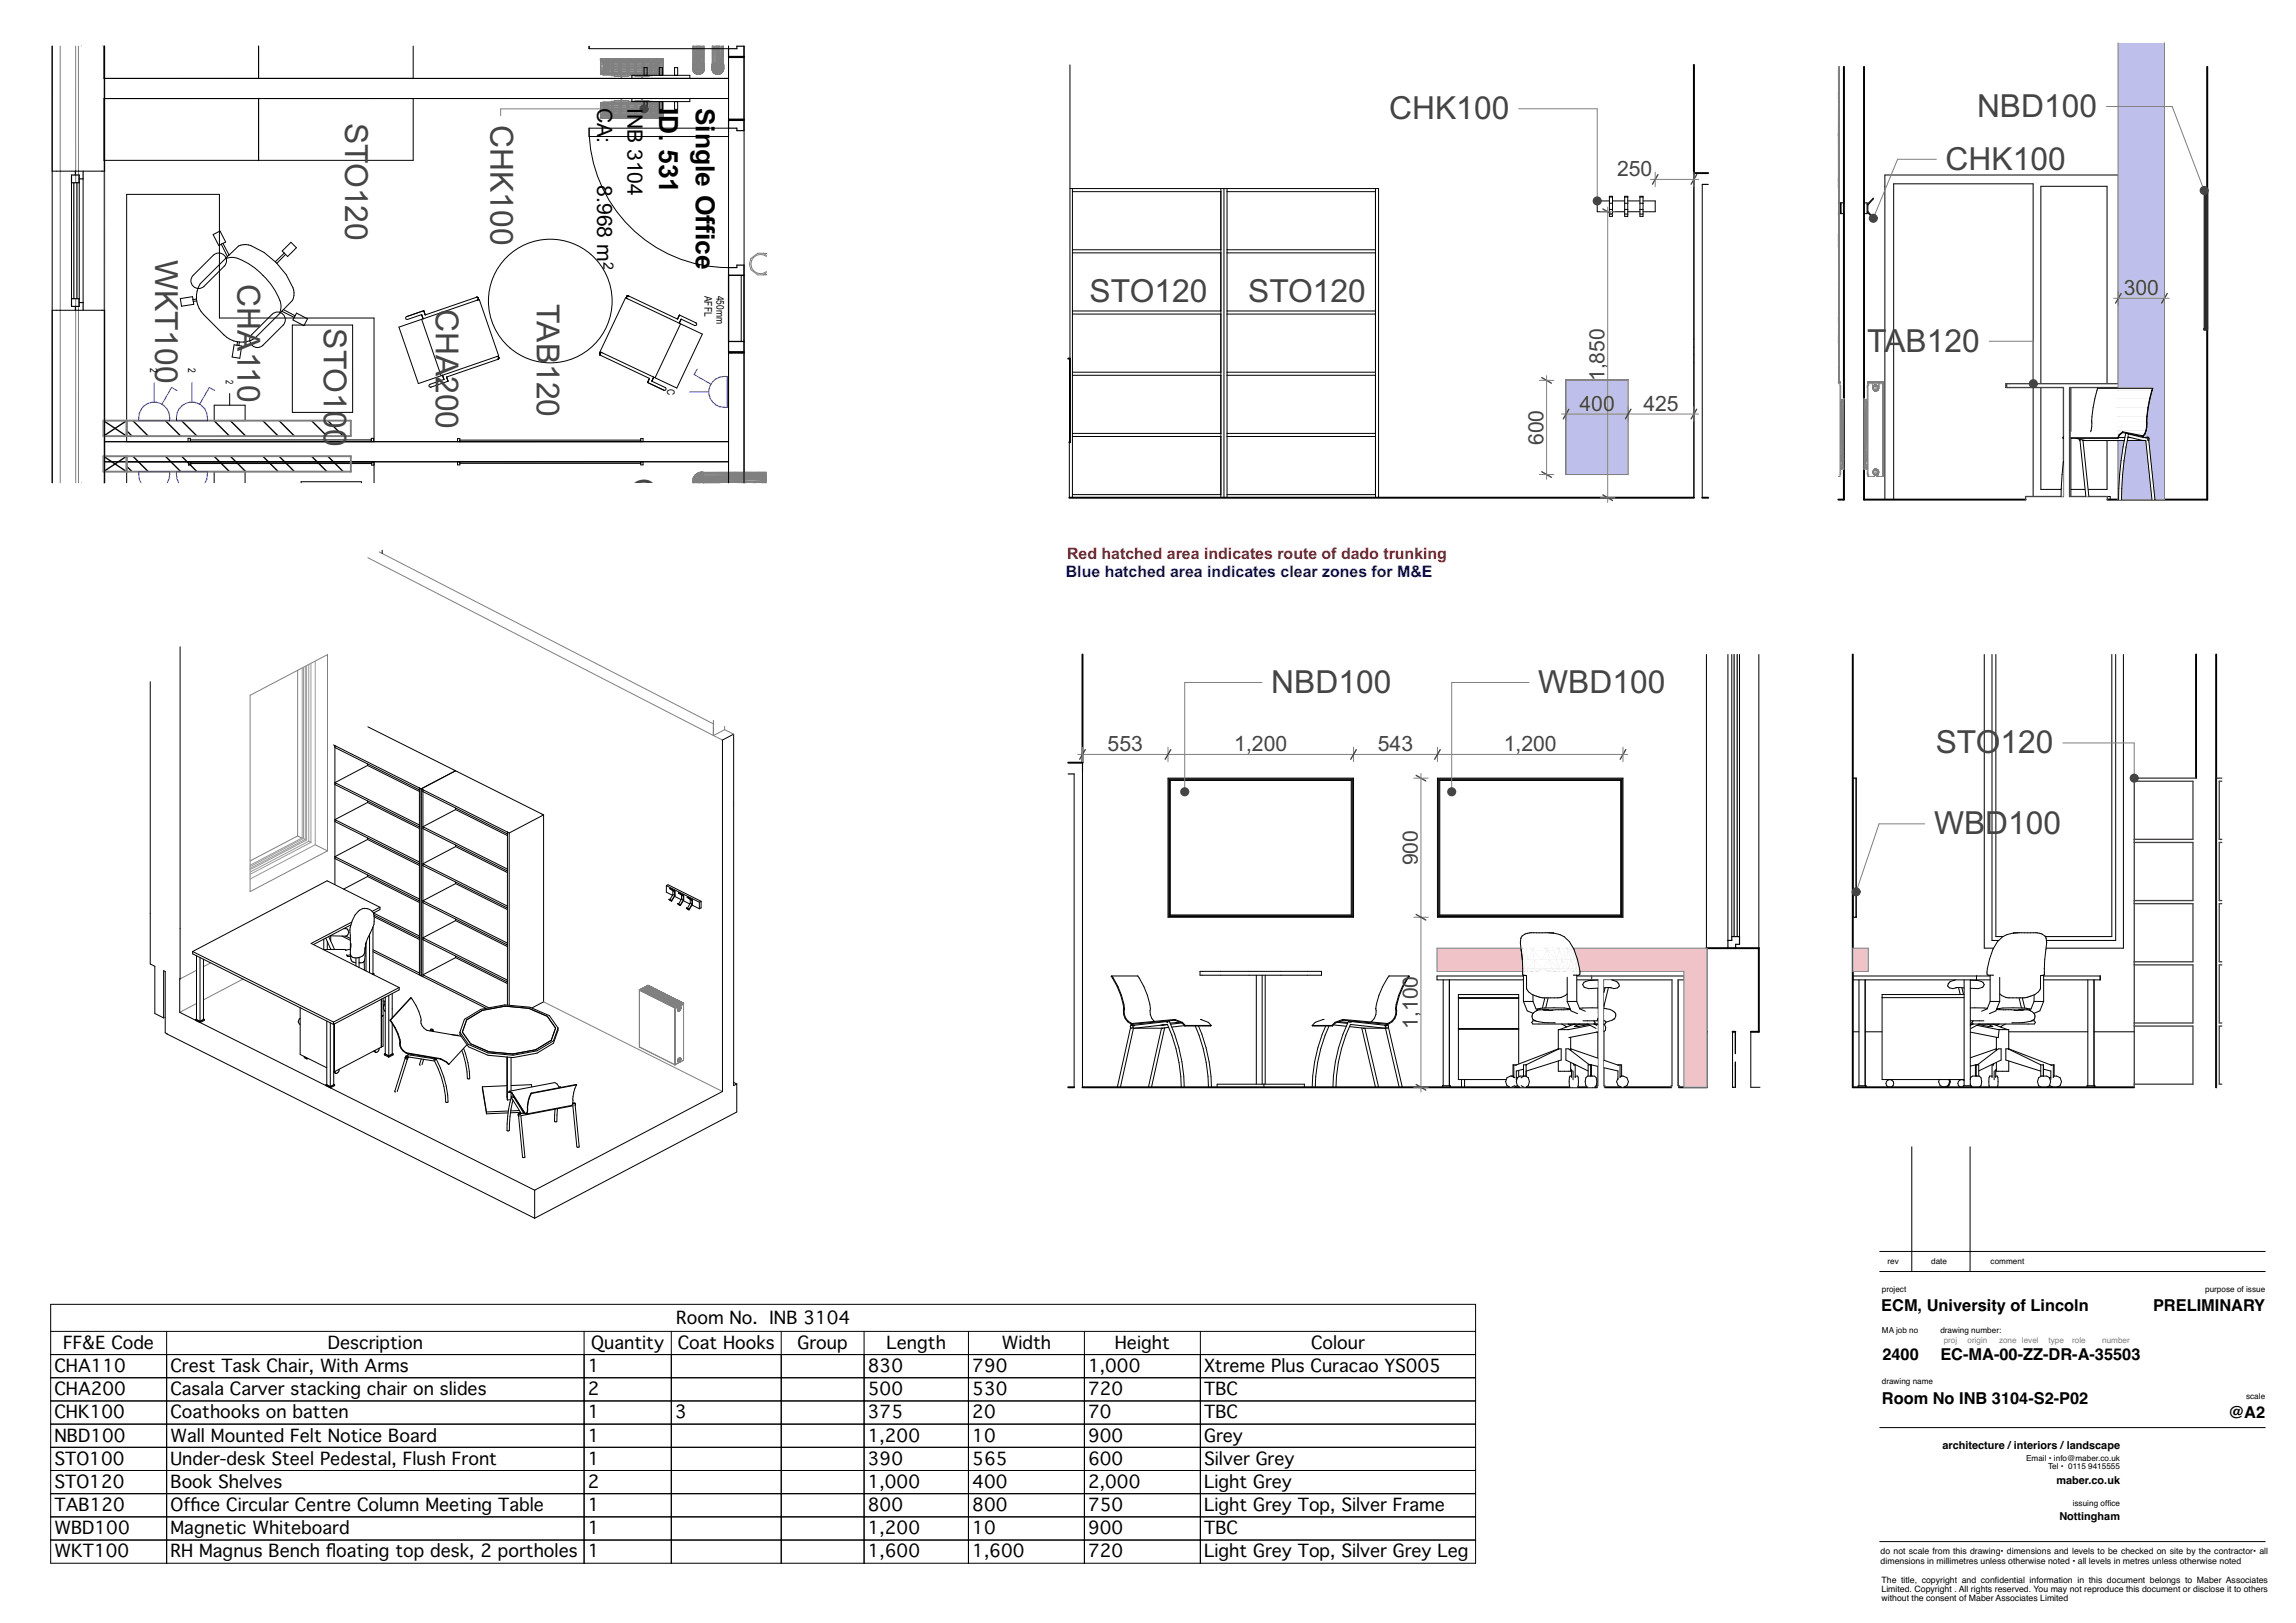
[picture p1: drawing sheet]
<svg xmlns="http://www.w3.org/2000/svg" width="594mm" height="420mm" viewBox="0 0 594 420" stroke-linecap="round" stroke-linejoin="round" font-family="sans-serif">
<defs><g id="words">
<g font-size="8.2" fill="#444">
<text x="89.3" y="31.8" transform="rotate(90 89.3 31.8)">ST</text>
<text x="126.9" y="32.3" transform="rotate(90 126.9 32.3)">CHK100</text>
<text x="359.4" y="30.8">CHK100</text>
<text x="511.5" y="30.2">NBD100</text>
<text x="89.3" y="42.2" transform="rotate(90 89.3 42.2)">O120</text>
<text x="503.4" y="43.9">CHK100</text>
<text x="40.1" y="67.2" transform="rotate(90 40.1 67.2)">WKT100</text>
<text x="61.4" y="73.6" transform="rotate(90 61.4 73.6)">CHA110</text>
<text x="112.8" y="79.9" transform="rotate(90 112.8 79.9)">CHA200</text>
<text x="138.9" y="78.8" transform="rotate(90 138.9 78.8)">TAB120</text>
<text x="281.9" y="78.1">STO120</text>
<text x="322.9" y="78.1">STO120</text>
<text x="83.8" y="85" transform="rotate(90 83.8 85)">STO10</text>
<text x="483.1" y="91">TAB120</text>
<text x="83.8" y="110.9" transform="rotate(90 83.8 110.9)">0</text>
<text x="163.6" y="123.7" transform="rotate(90 163.6 123.7)">CHA200</text>
<text x="328.9" y="179.3">NBD100</text>
<text x="398" y="179.3">WBD100</text>
<text x="500.8" y="194.9">STO</text>
<text x="517.6" y="194.9">120</text>
<text x="500.3" y="215.9">WB</text>
<text x="513.6" y="215.9">D100</text>
</g>
<g font-size="6.9">
<text x="170.6" y="27.9" transform="rotate(90 170.6 27.9)">ID</text>
<text x="180" y="27.9" transform="rotate(90 180 27.9)">Si</text>
<text x="170.6" y="34.7" transform="rotate(90 170.6 34.7)">.</text>
<text x="180" y="34.3" transform="rotate(90 180 34.3)">ngle Office</text>
<text x="170.6" y="38.5" transform="rotate(90 170.6 38.5)">531</text>
</g>
<g font-size="5.5">
<text x="154.5" y="27.9" transform="rotate(90 154.5 27.9)">CA</text>
<text x="162.4" y="27.9" transform="rotate(90 162.4 27.9)">I</text>
<text x="162.4" y="29.4" transform="rotate(90 162.4 29.4)">N</text>
<text x="154.5" y="35.5" transform="rotate(90 154.5 35.5)">:</text>
<text x="162.4" y="33.3" transform="rotate(90 162.4 33.3)">B 3104</text>
<text x="154.5" y="47.9" transform="rotate(90 154.5 47.9)">8.968 m</text>
</g>
<g font-size="5.5" fill="#444">
<text x="418.3" y="45.6">250</text>
<text x="549.4" y="76.4">300</text>
<text x="415.1" y="98.7" transform="rotate(-90 415.1 98.7)">1,850</text>
<text x="408.6" y="106.3">400</text>
<text x="425.1" y="106.3">425</text>
<text x="399.3" y="115.2" transform="rotate(-90 399.3 115.2)">600</text>
<text x="286.5" y="194.4">553</text>
<text x="319.3" y="194.4">1,200</text>
<text x="356.5" y="194.4">543</text>
<text x="389" y="194.4">1,200</text>
<text x="366.8" y="223.9" transform="rotate(-90 366.8 223.9)">900</text>
<text x="366.8" y="266.2" transform="rotate(-90 366.8 266.2)">1,100</text>
</g>
<g font-size="4.5">
<text x="174.9" y="342.5">Room No. INB 3104</text>
<text x="16.4" y="349">FF&amp;E Code</text>
<text x="84.8" y="349">Description</text>
<text x="153" y="349">Quantity</text>
<text x="175.3" y="349">Coat Hooks</text>
<text x="206.4" y="349">Group</text>
<text x="229.4" y="349">Length</text>
<text x="259.2" y="349">Width</text>
<text x="288.4" y="349">Height</text>
<text x="339.2" y="349">Colour</text>
<text x="14.1" y="355">CHA110</text>
<text x="44.1" y="355">Crest Task Chair, With Arms</text>
<text x="152.1" y="355">1</text>
<text x="224.5" y="355">830</text>
<text x="251.5" y="355">790</text>
<text x="281.5" y="355">1,000</text>
<text x="311.5" y="355">Xtreme Plus Curacao YS005</text>
<text x="14.1" y="361">CHA200</text>
<text x="44.1" y="361">Casala Carver stacking chair on slides</text>
<text x="152.1" y="361">2</text>
<text x="224.5" y="361">500</text>
<text x="251.5" y="361">530</text>
<text x="281.5" y="361">720</text>
<text x="311.5" y="361">TBC</text>
<text x="14.1" y="367">CHK100</text>
<text x="44.1" y="367">Coathooks on batten</text>
<text x="152.1" y="367">1</text>
<text x="174.7" y="367">3</text>
<text x="224.5" y="367">375</text>
<text x="251.5" y="367">20</text>
<text x="281.5" y="367">70</text>
<text x="311.5" y="367">TBC</text>
<text x="14.1" y="373">NBD100</text>
<text x="44.1" y="373">Wall Mounted Felt Notice Board</text>
<text x="152.1" y="373">1</text>
<text x="224.5" y="373">1,200</text>
<text x="251.5" y="373">10</text>
<text x="281.5" y="373">900</text>
<text x="311.5" y="373">Grey</text>
<text x="14.1" y="379">STO100</text>
<text x="44.1" y="379">Under-desk Steel Pedestal, Flush Front</text>
<text x="152.1" y="379">1</text>
<text x="224.5" y="379">390</text>
<text x="251.5" y="379">565</text>
<text x="281.5" y="379">600</text>
<text x="311.5" y="379">Silver Grey</text>
<text x="14.1" y="385">STO120</text>
<text x="44.1" y="385">Book Shelves</text>
<text x="152.1" y="385">2</text>
<text x="224.5" y="385">1,000</text>
<text x="251.5" y="385">400</text>
<text x="281.5" y="385">2,000</text>
<text x="311.5" y="385">Light Grey</text>
<text x="14.1" y="391">TAB120</text>
<text x="44.1" y="391">Offce Circular Centre Column Meeting Table</text>
<text x="49.2" y="391">i</text>
<text x="152.1" y="391">1</text>
<text x="224.5" y="391">800</text>
<text x="251.5" y="391">800</text>
<text x="281.5" y="391">750</text>
<text x="311.5" y="391">Light Grey Top, Silver Frame</text>
<text x="14.1" y="397">WBD100</text>
<text x="44.1" y="397">Magnetic Whiteboard</text>
<text x="152.1" y="397">1</text>
<text x="224.5" y="397">1,200</text>
<text x="251.5" y="397">10</text>
<text x="281.5" y="397">900</text>
<text x="311.5" y="397">TBC</text>
<text x="14.1" y="403">WKT100</text>
<text x="44.1" y="403">RH Magnus Bench foating top desk, 2 portholes</text>
<text x="84.3" y="403">l</text>
<text x="152.1" y="403">1</text>
<text x="224.5" y="403">1,600</text>
<text x="251.5" y="403">1,600</text>
<text x="281.5" y="403">720</text>
<text x="311.5" y="403">Light Grey Top, Silver Grey Leg</text>
</g>
<g font-size="4.2">
<text x="486.7" y="339.2">ECM, University of Lincoln</text>
<text x="557" y="339.2">PRELIMINARY</text>
<text x="487" y="352">2400</text>
<text x="502" y="352">EC-MA-00-ZZ-DR-A-35503</text>
<text x="486.9" y="363.3">Room No INB 3104-S2-P02</text>
<text x="576.5" y="367">@A2</text>
</g>
<text font-size="4.1" fill="#0000b3" x="275.7" y="149.4">Blue hatched area indicates clear zones for M&amp;E</text>
<text font-size="4.1" fill="#c30c20" x="276.1" y="144.7">Red hatched area indicates route of dado trunking</text>
<text font-size="3.7" x="156.1" y="67.7" transform="rotate(90 156.1 67.7)">2</text>
<g font-size="2.8">
<text x="502.5" y="374.9">architecture /interiors /landscape</text>
<text x="532" y="384.1">maber.co.uk</text>
<text x="532.8" y="393.4">Nottingham</text>
</g>
<g font-size="2.7">
<text x="182.3" y="76.5" transform="rotate(90 182.3 76.5)">AFFL</text>
<text x="185.4" y="76.5" transform="rotate(90 185.4 76.5)">450mm</text>
<text x="38.9" y="95.3" transform="rotate(90 38.9 95.3)">2</text>
<text x="48.6" y="95.3" transform="rotate(90 48.6 95.3)">2</text>
<text x="58.4" y="98.3" transform="rotate(90 58.4 98.3)">2</text>
<text x="172.6" y="100.6" transform="rotate(90 172.6 100.6)">C</text>
</g>
<g font-size="2.3">
<text x="486.5" y="402.3">do not scale from this drawing• dimensions and levels to be checked on site by the contractor• all</text>
<text x="486.5" y="404.7">dimensions in millimetres unless otherwise noted • all levels in metres unless otherwise noted</text>
<text x="486.8" y="409.7">The title, copyright and confdential information in this document belongs to Maber Associates</text>
<text x="486.8" y="412">Limited. Copyright . All rights reserved. You may not reproduce this document or disclose it to others</text>
<text x="516.1" y="409.7">i</text>
<text x="486.8" y="414.2">without the consent of Maber Associates Limited</text>
</g>
<g font-size="2.1">
<text x="488.3" y="327.1">rev</text>
<text x="499.6" y="327.1">date</text>
<text x="515" y="327.1">comment</text>
<text x="486.8" y="334.3">project</text>
<text x="570.5" y="334.3">purpose of issue</text>
<text x="486.9" y="345">MA job no</text>
<text x="502" y="345">drawing number:</text>
<text x="486.8" y="358.2">drawing name</text>
<text x="581.1" y="362">scale</text>
<text x="524.2" y="378.1">Email • info@maber.co.uk</text>
<text x="529.9" y="380.2">Tel • 0115</text>
<text x="540.2" y="380.2">9415555</text>
<text x="536.2" y="389.8">issuing offce</text>
<text x="545.2" y="389.8">i</text>
</g>
<g font-size="2.1" fill="#7f7f7f">
<text x="502.9" y="347.6">proj</text>
<text x="509" y="347.6">origin</text>
<text x="517.2" y="347.6">zone level</text>
<text x="530" y="347.6">type</text>
<text x="536.1" y="347.6">role</text>
<text x="543.9" y="347.6">number</text>
</g>
</g></defs>
<path d="M486.3 329h99.7M486.3 323.9h99.7M486.3 369.4h99.7M486.3 398.9h99.7" fill="none" stroke="#000" stroke-width=".26"/>
<path d="M560.4 372.2h24.3v23.8h-24.3z" fill-rule="evenodd" fill="#fff"/>
<g fill="none" stroke="#000" stroke-width=".26">
<path d="M494.6 296.8v32.2M509.7 296.8v32.2M13.1 337.5h368.6v67h-368.6zM13.1 344.5h368.6M13.1 350.5h368.6M13.1 356.5h368.6M43.1 344.5v60M151.1 344.5v60M173.7 344.5v60M202.1 344.5v60M223.5 344.5v60M250.5 344.5v60"/>
<path d="M280.5 344.5v60M310.5 344.5v60M13.1 362.5h368.6M13.1 368.5h368.6M13.1 374.5h368.6M13.1 380.5h368.6M13.1 386.5h368.6M13.1 392.5h368.6M13.1 398.5h368.6"/>
</g>
<!-- layer: A-25-M_Wall_Ext -->
<g fill="#fff">
<path d="M13.5 11.9h1.1v113h-1.1z" fill-rule="evenodd"/>
<path d="M14.6 11.9h1v113h-1z" fill-rule="evenodd"/>
<path d="M15.6 11.9h4v113h-4z" fill-rule="evenodd"/>
<path d="M19.6 11.9h.7v113h-.7z" fill-rule="evenodd"/>
<path d="M20.3 11.9l.1 113z" fill-rule="evenodd"/>
<path d="M20.4 11.9h6v113h-6z" fill-rule="evenodd"/>
<path d="M26.4 11.9l.1 113z" fill-rule="evenodd"/>
<path d="M26.5 11.9h.6v113h-.6z" fill-rule="evenodd"/>
</g>
<path d="M13.5 11.9v113M27.1 11.9v113" fill="none" stroke="#000" stroke-width=".26"/>
<!-- layer: A-20-M_Floor_Slab -->
<g fill="#fff">
<path d="M19.5 11.9l.1 113z" fill-rule="evenodd"/>
<path d="M15.6 11.9h3.9v113h-3.9z" fill-rule="evenodd"/>
</g>
<path d="M15.6 11.9v113M19.6 11.9v113" fill="none" stroke="#808080" stroke-width=".26"/>
<!-- layer: A-35-M_FFE-Zone -->
<path d="M26.6 11.9v8.4h161.9v-8.4M192.5 11.9v113M26.9 25.5h161.6v88.8h-161.6zM26.9 124.9v-5.4h161.6v5.4" fill="none" stroke="#000" stroke-width=".26"/>
<!-- layer: X_03_SmallPower$0$2059 E Third Small power$0$E6100_TRNK -->
<g fill="none" stroke="#000" stroke-width=".35">
<path d="M32.8 111.5l1.4 1.4M34.4 108.9l4 4M34.4 118.1l4 4M42.8 108.9l4 4M42.8 118.1l4 4M47 108.9l4 4M47 118.1l4 4M55.4 108.9l4 4M55.4 118.1l4 4M59.6 108.9l4 4M59.6 118.1l4 4M68 108.9l4 4"/>
<path d="M68 118.1l4 4M72.2 108.9l4 4M72.2 118.1l4 4M80.6 108.9l4 4M80.6 118.1l4 4M84.8 108.9l4 4M84.8 118.1l4 4M32.8 120.7l1.4 1.4"/>
</g>
<!-- layer: Y-15-M-567-M_MECH_EQP.Revit MEP -->
<g fill="none" stroke="#808080" stroke-width=".26">
<path d="M155.3 15.3l.1 4M155.4 16.9v.5M155.4 15.5h.1M155.4 15.5v.4M155.4 17.4v.3M155.4 16.2v.3M155.4 18.2v.4M155.4 16.2v.4M155.4 18.2v.2M155.4 16.5v.4M155.4 16.5v.1M155.4 19.3h.3"/>
<path d="M155.4 15.5l.2 .1M155.4 15.5v.1M155.4 17.7v.5M155.4 17.4v.1M155.4 17.4h.1M155.4 17.7v.2M155.4 18.9v.4M155.4 16.9v.1M155.4 16.9h.1M155.4 18.6v.2M155.4 18.6v.3M155.4 18.9v.3"/>
<path d="M155.4 15.9v.1M155.4 15.9v.3M155.4 15.3h.1M155.4 17v.5M155.4 15.6l4.8 .2M155.4 15.6l8.8 .2M155.4 15.6l2.8 .2M155.4 15.6l7.3 .2M155.4 15.6l5.3 .2M155.4 15.6l1.3 .2M155.4 15.6l3.3 .2M155.4 15.6l1.2 .2"/>
<path d="M155.4 15.6l1.1 1.2M155.4 15.6l1.1 .3M155.4 15.6v.3M155.4 16v.2M155.4 16.6v.3M155.4 17v.4M155.4 15.6l1.1 .7M155.4 15.6l1.1 1.1M155.4 15.6l1.1 .8M155.4 15.6l1.1 .4M155.4 16.6l1.1 .6M155.4 16l1.1 1.2"/>
<path d="M155.4 15.6l1.1 1.6M155.4 17l1.1 .2M155.4 17.5v1.7M155.4 18.8v.1M155.4 19.2v.1M155.4 17.9v.3M155.4 17.5v.2M155.4 18.4v.2M155.4 15.2v1.8M155.4 15.2l-.1 .1M155.6 15.6l8.6 .2M155.7 15.5h.6"/>
<path d="M155.7 15.5h-.3M155.7 15.5l.2 .1M155.7 15.5h.3M155.7 15.5l-.1 .1M155.9 19.2l-.2 .1M155.9 19.2l.4 .1M155.9 19.2l.1 .1M156 15.5h.3M156 15.5l-.1 .1M156 19.3h-.3M156.3 15.5l-.4 .1M156.3 19.3h.5"/>
<path d="M156.3 19.3h-.3M156.5 16.8h.1M156.5 16.4h.1M156.5 15.9v.1M156.5 17.6v.1M156.5 18.5h.1M156.5 18.9h.1M156.5 18v.1M156.5 17.2h.1M156.5 17.2v.4M156.5 17.2l-1.1 .3M156.5 17.2l-1.1 1.2"/>
<path d="M156.5 17.2l-1.1 .7M156.5 17.2l-1.1 1.6M156.5 17.2l-1.1 2M156.5 18l-1.1 1.2M156.5 17.6l-1.1 1.6M156.5 18l.1 .8M156.5 18.9v.1M156.5 18.1h.1M156.5 17.7h.1M156.5 17.2v.1M156.5 17.2v.3M156.5 17.7v.3"/>
<path d="M156.5 16v.7M156.5 16.8v2.1M156.5 16.7v.1M156.5 16.3v.1M156.5 15.9h.1M156.5 18.4v.1M156.5 18h.1M156.5 16h.1M156.5 16.8v.1M156.5 16.8h.4M156.5 17.6h.1M156.5 18.1v.3"/>
<path d="M156.5 18.5v.3M156.5 18.4l-1.1 .8M156.5 17.7l-1.1 1.5M156.5 18.1l-1.1 1.2M156.5 18.5l-1.1 .7M156.5 18.9l-1.1 .3M156.5 17.1h.7M156.5 19h.1M156.5 16.3h.1M156.5 16.7h.1M156.5 17.1v.1M156.5 17.3h.1"/>
<path d="M156.5 18.1l.1 .1M156.5 18.5l.1 .1M156.5 16.4l.1 .1M156.5 16v.3M156.5 16.9h.1M156.5 16.4v.3M156.5 16.9v.3M156.5 17.3l.1 .2M156.5 17.5v.1M156.5 18.4h.1M156.5 18.8v.1M156.5 17.7l.1 .2"/>
<path d="M156.5 18.1l.1 .3M156.5 18.5l.1 .3M156.5 19l-1.1 .2M156.5 18h.2M156.5 16.9h.7M156.6 16l-.1 .3M156.6 17.7v.2M156.6 16l-.1 .8M156.6 16.9v.2M156.6 17.3v.2M156.6 15.8l-.1 .1M156.6 16.2l-.1 .1"/>
<path d="M156.6 16.7h-.1M156.6 17.1h-.1M156.6 17.3h.1M156.6 17.7v.1M156.6 16v.1M156.6 16.5h.1M156.6 16.5l-.1 .2M156.6 16.9l-.1 .2M156.6 16.9h.1M156.6 17.5h-.1M156.6 18.6v.2M156.6 18.2v.1"/>
<path d="M156.6 18.2h.1M156.6 19h.1M156.6 18.4h-.1M156.6 18.6h.1M156.6 17.9l-.1 .1M156.6 18.8h-.1M156.6 19l-1.2 .2M156.6 15.8h.1M156.6 16.1h.1M156.6 16.2h.1M156.6 16.6v.1M156.6 17.1h.1"/>
<path d="M156.6 16.1v.1M156.6 16.5v.2M156.6 17.8h.1M156.6 17.5h.1M156.6 17.9h.1M156.6 17.8v.1M156.6 18.3v.1M156.6 18.8h.1M156.6 17.9h.3M156.6 18.3h.1M156.6 16.6h.1M156.6 16.5v.1"/>
<path d="M156.6 18.2l.1 .1M156.6 18.6l.1 .1M156.7 16.1v.7M156.7 18l-.1 .8M156.7 15.8h-.1M156.7 16.2h-.1M156.7 16.6h-.1M156.7 17l-.1 .1M156.7 16.1l-.1 .1M156.7 16.5l-.1 .1M156.7 18.7l-.1 .1M156.7 17.5h-.1"/>
<path d="M156.7 17.9h-.1M156.7 17.3l1.5 .2M156.7 17.8l1.5 .1M156.7 18.2l1.5 .1M156.7 18.6l1.5 .1M156.7 18.3h-.1M156.7 19l-1.3 .2M156.7 16.8h-.2M156.8 16.1h.1M156.8 16.2v.3M156.8 16.6v.2M156.8 18v.2"/>
<path d="M156.8 18.3v.3M156.8 15.5h-.5M156.8 15.5h.4M156.8 15.5l.1 .1M156.9 16.1h.1M156.9 16.2v.3M156.9 16.6v.2M156.9 17.9v.3M156.9 18.3v.3M156.9 15.6l7.3 .2M157 16.8l.2 .1M157 16.1h.1"/>
<path d="M157 16.2v.3M157 16.6v.2M157 17.9v.3M157 18.3v.3M157.1 16.1h.1M157.1 16.2v.3M157.1 16.6v.2M157.1 17.9v.3M157.1 18.3v.3M157.2 17v.3M157.2 17.3h-.7M157.2 17.5h-.6"/>
<path d="M157.2 17.6h-.7M157.2 17.3h.1M157.2 17.7h.1M157.2 16.8h.1M157.2 17.6v.1M157.2 15.5h.4M157.2 19.3h-.4M157.2 15.5l-.3 .1M157.2 17.5v.1M157.2 17.7v.1M157.2 16.8v.1M157.2 16.9h.1"/>
<path d="M157.2 18h.1M157.2 17.2v.1M157.2 17.1h.1M157.2 17.8h.1M157.2 17.5v.3M157.2 17.1v.1M157.2 17.5h.1M157.2 17.6h.1M157.2 16.1h.1M157.2 16.2v.3M157.2 16.6v.3M157.2 18.3v.3"/>
<path d="M157.2 17.9v.3M157.2 17.2h.1M157.2 17.9h.1M157.2 17.9v.1M157.3 16.8l-.1 .1M157.3 17l.1 .3M157.3 16.1h.1M157.3 16.2v.3M157.3 16.6v.3M157.3 17.9v.3M157.3 18.3v.3M157.4 17.5l-.1 .3"/>
<path d="M157.4 17.7l.2-.2v.3M157.4 17v.3M157.4 16.1h.1M157.4 16.2v.3M157.4 16.6v.3M157.4 17.7v.1M157.4 17.9v.3M157.4 18.3v.3M157.5 17l-.1 .3M157.5 16.1h.1M157.5 16.2v.3M157.5 17.9v.3"/>
<path d="M157.5 18.3v.3M157.5 16.6v.3M157.5 16.9h.1M157.5 17.9h.1M157.5 17v.3M157.6 17v.3M157.6 19.3h1M157.6 15.5l.3 .1M157.6 19.3h-.4M157.6 19.3h.5M157.6 17v.1M157.6 17.5v.3z"/>
<path d="M157.6 17.1l.1 .2M157.6 17.3h.1M157.7 17.5l-.1 .2M157.7 17.2v.1M157.9 15.6l6.3 .2M157.9 19.2l-.3 .1M157.9 19.2l.2 .1M158.1 15.5l-.2 .1M158.1 15.5h-.5M158.1 19.3h.5M158.2 16.1v.1M158.2 16.5v.1"/>
<path d="M158.2 16.9v.1M158.2 16.6h-1.5M158.2 16.9h-1.5M158.2 16.1h-1.5M158.2 16.2h-1.5M158.2 16.5h-1.5M158.2 17h-1.5M158.2 16.2h.1M158.2 16.6h.1M158.2 16.1l-1.5 .1M158.2 16.5l-1.5 .1M158.2 16.9l-1.5 .1"/>
<path d="M158.2 17v.1M158.2 17.3v.2M158.2 17.8v.1M158.2 18.2v.1M158.2 18.6v.1M158.2 17.8h-1.5M158.2 17.9h-1.6M158.2 17.5h-1.5M158.2 18.2h-1.5M158.2 18.3h-1.5M158.2 18.6h-1.5M158.2 18.7h-1.5"/>
<path d="M158.2 17.5h.1M158.2 17.9h.1M158.2 18.3h.1M158.2 18.7v.1M158.2 18.6v.2M158.2 16.9v.2M158.2 17.8h.1M158.2 15.8h.1M158.2 16.1h.1M158.2 16.5h.1M158.2 16.9h.1M158.2 17.3h.1"/>
<path d="M158.2 17.1h.1M158.2 18.2h.1M158.2 18.6h.1M158.2 19l-2.8 .2M158.2 18.8h.1M158.2 19h.5M158.2 16.6l.1 .1M158.2 18.3l.1 .1M158.2 19h.1M158.2 19h.4M158.2 18.6l.1 .2M158.3 16v.2"/>
<path d="M158.3 16.2v.1M158.3 16l-.1 .1M158.3 15.8v.1M158.3 16.5v.2M158.3 16.9v.2M158.3 17.3v.2M158.3 17.7v.2M158.3 18.2v.2M158.3 18.6v.2M158.3 18.8h.1M158.3 16.9h.3M158.3 18.2h.3"/>
<path d="M158.3 16.5h.3M158.3 17.7h.3M158.3 18.6h.3M158.3 18.8h.3M158.3 17.3h-.1M158.3 16.5h-.1M158.3 16.9h-.1M158.3 16.7h.1M158.3 16.5l-.1 .1M158.3 17.1h.1M158.3 17.7l-.1 .1M158.3 17.5h.1"/>
<path d="M158.3 17.3l.3 .2M158.3 17.9l.2 .1M158.3 18.2h-.1M158.3 18.6h-.1M158.3 17.5h.2M158.3 17.9v.1M158.3 17.7l.3 .2M158.3 18.2l.3 .2M158.3 19h-.1M158.3 19h.3M158.3 18.6l.3 .2M158.3 18h.1"/>
<path d="M158.3 17.5v.1M158.3 17.1v.1M158.3 17.3h.2M158.3 17.1h.2M158.3 18h.2M158.3 16.3h.2M158.3 16h.2M158.3 18.1h.2M158.3 15.9h.1M158.3 16.3h.1M158.3 16h.1M158.3 16.4v.1"/>
<path d="M158.3 17.3h.1M158.3 17.5l.2 .1M158.3 18.1v.1M158.3 18.1l.3 .1M158.3 18.4h.1M158.3 18.8v.1M158.3 19h.2M158.3 18.5v.1M158.3 18.4h.2M158.3 19h.1M158.3 18.8l.2 .1M158.3 17.7h.2"/>
<path d="M158.3 16.4h.2M158.3 15.9h.2M158.3 16.7h.2M158.3 16.8h.2M158.3 17.6h.2M158.3 16.8v.1M158.3 18.1h.1M158.3 17.2v.1M158.3 16.4h.1M158.3 16.3v.1M158.3 16.7v.1M158.3 17.2h.1"/>
<path d="M158.3 17.7h.1M158.3 17.6h.1M158.3 17.6l.2 .1M158.3 18.5h.2M158.3 18.9h.2M158.3 18.5h.1M158.3 18.9v.1M158.3 18.4v.1M158.3 18.4l.2 .1M158.3 18.9h.1M158.3 18.9l.2 .1M158.3 15.9v.1"/>
<path d="M158.3 16.8h.1M158.3 17.2h.2M158.3 17.6v.1M158.3 18v.1M158.3 18l.2 .1M158.4 19.2l-.3 .1M158.4 19.2l.2 .1M158.5 16.4h.1M158.5 16.8h.1M158.5 15.9v.1M158.5 17.6v.1M158.5 17.2h.1"/>
<path d="M158.5 18v.1M158.5 18.5h.1M158.5 17.2h-.2M158.5 18.9h.1M158.5 18.9v.1M158.5 18.1h.1M158.5 17.7h.1M158.5 17.2v.1M158.5 16.3v.1M158.5 16.3l-.2 .1M158.5 17.6h.1M158.5 16.7v.1"/>
<path d="M158.5 16.8v.1M158.5 15.9h.1M158.5 16h.1M158.5 15.9l-.2 .1M158.5 16.4h-.2M158.5 16.7l-.2 .1M158.5 16.8l-.2 .1M158.5 18h.1M158.5 18.4v.1M158.5 15.9h-.2M158.5 17.3h.1M158.5 16.3h-.2"/>
<path d="M158.5 16.4l.1 .1M158.5 16.3h.1M158.5 17.5v.1M158.5 17.1v.1M158.5 16.7h.1M158.5 16.9h.1M158.5 16.7h-.2M158.5 16h-.2M158.5 17.1l-.2 .1M158.5 17.3h-.2M158.5 18.1l.1 .1M158.5 18.4h.1"/>
<path d="M158.5 18.5l.1 .1M158.5 18.8v.1M158.5 19h.1M158.6 16.2h-.3M158.6 15.8h-.3M158.6 17.1h-.3M158.6 16.7h-.3M158.6 16.5h.1M158.6 16.2l-.1 .1M158.6 16.2l-.3 .1M158.6 17.5h-.1M158.6 17.7v.1"/>
<path d="M158.6 17.3h.1M158.6 17.1h-.1M158.6 16.7h-.1M158.6 16.9h.1M158.6 16v.1M158.6 15.8l-.1 .1M158.6 16v.2M158.6 16.5v.2M158.6 16.9v.2M158.6 17.3v.2M158.6 16l-.3 .2M158.6 16.5l-.3 .2"/>
<path d="M158.6 16.9l-.3 .2M158.6 17.7v.2M158.6 18.6v.2M158.6 17.9h-.3M158.6 18.4h-.3M158.6 18.2v.2M158.6 17.9l-.1 .1M158.6 18.2h.1M158.6 18.4h-.1M158.6 18.6h.1M158.6 18.2v.1M158.6 18.8h-.1"/>
<path d="M158.6 19h.1M158.6 15.5h-.5M158.6 15.5h.3M158.6 15.5l.3 .1M158.6 16.1v.1M158.6 16.5v.1M158.6 16.1h.1M158.6 16.2h.1M158.6 17.1h.1M158.6 16.6v.1M158.6 15.8h.1M158.6 17.8v.1"/>
<path d="M158.6 17.5h.1M158.6 17.8h.1M158.6 17.9h.1M158.6 18.3v.1M158.6 18.8h.1M158.6 15.8h-.4M158.6 16.6h.1M158.6 18.3h.1M158.7 16.2h-.1M158.7 17l-.1 .1M158.7 16.6h-.1M158.7 15.8h-.1"/>
<path d="M158.7 16.1l-.1 .1M158.7 15.8h-.5M158.7 17.5h-.1M158.7 17.9h-.1M158.7 17.3l1.5 .2M158.7 18.3h-.1M158.7 18.2l1.5 .1M158.7 17.8l1.5 .1M158.7 18.7l-.1 .1M158.7 18.6l1.5 .1M158.7 19l-3.3 .2M158.9 15.5h.4"/>
<path d="M158.9 19.3h-.3M158.9 19.3h.5M158.9 15.5v.1M158.9 15.6l5.3 .2M158.9 19.2l-.3 .1M158.9 19.2v.1M158.9 19.2l.4 .1M159.3 15.5l.1 .1M159.3 15.5l-.4 .1M159.3 19.3h-.4M159.3 19.3h.4M159.3 19.3h.1"/>
<path d="M159.4 15.5h.3M159.4 15.5h-.5M159.4 15.5h-.1M159.4 15.6l5.2 .2M159.4 19.2l.3 .1M159.4 19.2l-.1 .1M159.7 15.5l-.3 .1M159.7 15.5h.5M159.7 15.5l.2 .1M159.7 19.3h-.3M159.9 15.6l4.3 .2M159.9 19.2l-.2 .1"/>
<path d="M159.9 19.2l.3 .1M160.2 16.6h-1.5M160.2 16.9h-1.5M160.2 16.1h-1.5M160.2 16.2h-1.5M160.2 16.5h-1.5M160.2 16.6h.1M160.2 16.2h.1M160.2 17v.1M160.2 16.1l-1.5 .1M160.2 17h-1.5M160.2 16.9l-1.5 .1"/>
<path d="M160.2 16.1v.1M160.2 16.5v.1M160.2 16.9v.1M160.2 16.5l-1.5 .1M160.2 17.8h-1.5M160.2 17.9h-1.5M160.2 17.5h-1.5M160.2 18.2h-1.5M160.2 18.3h-1.5M160.2 18.6h-1.5M160.2 18.7h-1.5M160.2 17.5h.1"/>
<path d="M160.2 17.3v.2M160.2 17.8v.1M160.2 18.2v.1M160.2 18.6v.1M160.2 17.9h.1M160.2 18.3h.1M160.2 18.7v.1M160.2 18.6v.2M160.2 15.5l.2 .1M160.2 15.5l-.3 .1M160.2 19.3h-.5M160.2 19.3h.3"/>
<path d="M160.2 16.9h.1M160.2 15.8h.1M160.2 16.5h.1M160.2 16.1h.1M160.2 17.8h.1M160.2 17.1h.1M160.2 17.3h.1M160.2 18.2h.1M160.2 18.6h.1M160.2 19l-4.8 .2M160.2 18.8h.1M160.2 19h.5"/>
<path d="M160.2 16.9v.2M160.2 16.6l.1 .1M160.2 19h.4M160.2 17.3l.1 .2M160.2 19h.1M160.2 17.8l.1 .1M160.2 18.3l.1 .1M160.2 18.2l.1 .2M160.2 18.6l.1 .2M160.3 16v.2M160.3 16.2h.3M160.3 15.8h.3"/>
<path d="M160.3 16l-.1 .1M160.3 16.2v.1M160.3 15.8v.1M160.3 16l-.1 .2M160.3 16.5v.2M160.3 16.9v.2M160.3 17.3v.2M160.3 17.7v.2M160.3 18.2v.2M160.3 18.6v.2M160.3 16.5l-.1 .1M160.3 17.9v.1"/>
<path d="M160.3 17.5h.1M160.3 17.1h.1M160.3 16.7h.1M160.3 16.9h.3M160.3 17.9h.3M160.3 18.2h.3M160.3 16.5h.3M160.3 17.1h.3M160.3 16.7h.3M160.3 17.7h.3M160.3 18.4h.3M160.3 18.6h.3"/>
<path d="M160.3 16.5h-.1M160.3 17.7l-.1 .1M160.3 16.9h-.1M160.3 17.3h-.1M160.3 17.3l.3 .2M160.3 16.9l-.1 .2M160.3 18.2h-.1M160.3 18.6h-.1M160.3 17.5h.2M160.3 18.4h.1M160.3 17.7l.3 .2M160.3 17.9l.2 .1"/>
<path d="M160.3 18.2l.3 .2M160.3 19h-.1M160.3 18.8h.1M160.3 18.6l.3 .2M160.3 19h.3M160.3 18h.1M160.3 17.5v.1M160.3 17.1v.1M160.3 16.3h.1M160.3 15.9h.1M160.3 16.4v.1M160.3 16h.1"/>
<path d="M160.3 17.7h.1M160.3 16.9h.1M160.3 17.3h.1M160.3 17.5l.2 .1M160.3 18.1v.1M160.3 18.1l.3 .1M160.3 18.8v.1M160.3 19h.2M160.3 18.5v.1M160.3 18.4h.2M160.3 19h.1M160.3 18.8l.2 .1"/>
<path d="M160.3 17.7h.2M160.3 16.4h.2M160.3 15.9h.2M160.3 16.7h.2M160.3 16.8h.2M160.3 17.6h.2M160.3 17.6l.2 .1M160.3 17.2v.1M160.3 16.8v.1M160.3 16.3v.1M160.3 16.4h.1M160.3 17.6h.1"/>
<path d="M160.3 16.7v.1M160.3 18.1h.1M160.3 17.2h.1M160.3 18.1h.2M160.3 18h.2M160.3 18.5h.2M160.3 18.9h.2M160.3 18.5h.1M160.3 18.9v.1M160.3 18.4v.1M160.3 18.4l.2 .1M160.3 18.9h.1"/>
<path d="M160.3 18.9l.2 .1M160.3 15.9v.1M160.3 16.8h.1M160.3 17.2h.2M160.3 18v.1M160.3 17.6v.1M160.3 18l.2 .1M160.4 15.6l3.8 .2M160.4 19.2l-.2 .1M160.4 19.2l.1 .1M160.5 16.8h.1M160.5 16.4h.1"/>
<path d="M160.5 15.9v.1M160.5 15.9l-.2 .1M160.5 16.8h-.2M160.5 17.6v.1M160.5 18v.1M160.5 17.2h.1M160.5 18.5h.1M160.5 18.9h.1M160.5 15.5l.4 .1M160.5 15.5l-.1 .1M160.5 19.3h.1M160.5 18.9v.1"/>
<path d="M160.5 18.1h.1M160.5 17.2v.1M160.5 17.7h.1M160.5 16.7v.1M160.5 16.3v.1M160.5 15.9h.1M160.5 16h.1M160.5 16.3l-.2 .1M160.5 16.4h-.2M160.5 17.6h.1M160.5 17.2h-.2M160.5 16.8l-.2 .1"/>
<path d="M160.5 18h.1M160.5 18.4v.1M160.5 15.5h-.3M160.5 15.5h.1M160.5 15.9h-.2M160.5 17.3h-.2M160.5 17.1h-.2M160.5 18h-.2M160.5 16.3h-.2M160.5 16h-.2M160.5 18.1h-.2M160.5 16.8l.1 .1"/>
<path d="M160.5 16.7h.1M160.5 16.3h.1M160.5 16.4l.1 .1M160.5 17.1v.1M160.5 16.7h-.2M160.5 17.3h.1M160.5 17.5v.1M160.5 17.1l-.2 .1M160.5 18.1l.1 .1M160.5 18.4h.1M160.5 18.5l.1 .1M160.5 18.8v.1"/>
<path d="M160.5 19h.1M160.6 17.3v.2M160.6 16v.2M160.6 16.5v.2M160.6 16.9v.2M160.6 16.9h.1M160.6 16.7h-.1M160.6 16.2l-.1 .1M160.6 16.5h.1M160.6 15.8l-.1 .1M160.6 16v.1M160.6 16.2l-.3 .1"/>
<path d="M160.6 16l-.3 .2M160.6 16.5l-.3 .2M160.6 17.1h-.1M160.6 17.3h.1M160.6 17.5h-.1M160.6 17.7v.1M160.6 17.1h-.3M160.6 16.9l-.3 .2M160.6 17.7v.2M160.6 18.6v.2M160.6 18.2v.1M160.6 18.2v.2"/>
<path d="M160.6 18.8h-.3M160.6 18.4h-.1M160.6 17.9l-.1 .1M160.6 18.2h.1M160.6 18.6h.1M160.6 19h.1M160.6 18.8h-.1M160.6 16.1v.1M160.6 16.5v.1M160.6 16.1h.1M160.6 16.6v.1M160.6 16.2h.1"/>
<path d="M160.6 15.8h.1M160.6 15.8h-.3M160.6 17.1h.1M160.6 17.8v.1M160.6 17.5h.1M160.6 17.8h.1M160.6 17.9h.1M160.6 18.3v.1M160.6 18.8h.1M160.6 18.3h.1M160.6 16.6h.1M160.6 15.8h-.4"/>
<path d="M160.6 17.3l.1 .2M160.6 17.8l.1 .1M160.6 18.2l.1 .1M160.6 18.6l.1 .1M160.7 16.1v.1M160.7 16.5v.1M160.7 16.9v.1M160.7 15.8h-.5M160.7 16.6h-.1M160.7 16.2h-.1M160.7 15.8h-.1M160.7 16.1l-.1 .1"/>
<path d="M160.7 16.5l-.1 .1M160.7 16.9l-.1 .2M160.7 17l-.1 .1M160.7 17.3v.2M160.7 17.8v.1M160.7 18.2v.1M160.7 18.6v.1M160.7 18.6l1.5 .1M160.7 17.5h-.1M160.7 17.3l1.5 .2M160.7 17.9h-.1M160.7 18.3h-.1"/>
<path d="M160.7 17.8l1.5 .1M160.7 18.2l1.5 .1M160.7 18.7l-.1 .1M160.7 19l-5.3 .2M160.7 19.7v-.2l.1 .2M160.7 19.8v.4M160.7 19.6h.1M160.8 19.8v.4M160.8 19.3h.3M160.8 19.3h-.3M160.9 15.5h.3M160.9 15.5h-.4"/>
<path d="M160.9 15.5v.1M160.9 15.6l3.3 .2M160.9 19.2l-.4 .1M160.9 19.2l.3 .1M160.9 19.2l-.1 .1M161.2 19.3h-.4M161.2 19.3h.3M161.2 19.3h-.1M161.2 15.5h.5M161.2 15.5l.2 .1M161.2 15.5l-.3 .1M161.4 15.6l2.8 .2"/>
<path d="M161.4 19.2l-.2 .1M161.4 19.2l.1 .1M161.5 19.3h.4M161.5 19.3h-.4M161.7 15.5l.2 .1M161.7 15.5l-.3 .1M161.9 15.6l2.3 .2M161.9 19.2l-.4 .1M161.9 19.2v.1M162.1 15.5h-.4M162.1 15.5l.3 .1M162.1 15.5l-.2 .1"/>
<path d="M162.2 16.6h-1.5M162.2 16.9h-1.5M162.2 16.1h-1.5M162.2 16.2h-1.5M162.2 16.5h-1.5M162.2 16.1l-1.5 .1M162.2 16.2h.1M162.2 17h-1.5M162.2 17v.1M162.2 15.8h.1M162.2 16.6h.1M162.2 16.5l-1.5 .1"/>
<path d="M162.2 16.1v.1M162.2 16.5v.1M162.2 16.9v.1M162.2 16.9l-1.5 .1M162.2 17.8h-1.5M162.2 17.9h-1.5M162.2 17.5h-1.5M162.2 18.2h-1.5M162.2 18.3h-1.5M162.2 18.6h-1.5M162.2 18.7h-1.5M162.2 17.9h.1"/>
<path d="M162.2 18.7v.1M162.2 17.3v.2M162.2 17.8v.1M162.2 18.2v.1M162.2 18.6v.1M162.2 17.5h.1M162.2 18.3h.1M162.2 18.6v.2M162.2 17.8h.1M162.2 17.3h.1M162.2 19h.1M162.2 16.9h.1"/>
<path d="M162.2 16.5h.1M162.2 16.1h.1M162.2 17.1h.1M162.2 18.2h.1M162.2 18.6h.1M162.2 18.8h.1M162.2 16.9v.2M162.2 16.6l.1 .1M162.2 18.3l.1 .1M162.2 17.3l.1 .2M162.2 17.8l.1 .1M162.2 18.2l.1 .2"/>
<path d="M162.2 18.6l.1 .2M162.2 19h.4M162.3 16v.2M162.3 16l-.1 .2M162.3 16.2h.3M162.3 15.8h.3M162.3 15.8v.1M162.3 16.2v.1M162.3 16l-.1 .1M162.3 16.5v.2M162.3 16.9v.2M162.3 17.3v.2"/>
<path d="M162.3 17.7v.2M162.3 18.2v.2M162.3 18.6v.2M162.3 16.9l-.1 .2M162.3 16.5l-.1 .1M162.3 16.9h.3M162.3 17.9h.3M162.3 18.2h.3M162.3 16.5h.3M162.3 17.1h.3M162.3 16.7h.3M162.3 17.7h.3"/>
<path d="M162.3 18.4h.3M162.3 18.2h-.1M162.3 18.6h-.1M162.3 18.6h.3M162.3 18.8h.3M162.3 16.7h.1M162.3 16.9h-.1M162.3 16.5h-.1M162.3 18.8h.1M162.3 18.4h.1M162.3 17.3h-.1M162.3 18.6l.3 .2"/>
<path d="M162.3 17.1h.1M162.3 17.7l-.1 .1M162.3 17.5h.1M162.3 17.3l.3 .2M162.3 17.9v.1M162.3 17.5h.2M162.3 17.7l.3 .2M162.3 17.9l.2 .1M162.3 18.2l.3 .2M162.3 19h-.1M162.3 19h.3M162.3 18h.1"/>
<path d="M162.3 17.5v.1M162.3 17.1v.1M162.3 17.3h.2M162.3 17.1h.2M162.3 18h.2M162.3 16.3h.2M162.3 16.3h.1M162.3 15.9h.1M162.3 16h.2M162.3 18.1h.2M162.3 16.8v.1M162.3 16.4v.1"/>
<path d="M162.3 16h.1M162.3 17.3h.1M162.3 17.7h.1M162.3 18.1v.1M162.3 17.5l.2 .1M162.3 18.1l.3 .1M162.3 18.8v.1M162.3 18.5v.1M162.3 18.4h.2M162.3 18.8l.2 .1M162.3 19h.1M162.3 16.3v.1"/>
<path d="M162.3 17.7h.2M162.3 16.4h.2M162.3 18.1h.1M162.3 17.2v.1M162.3 16.8h.1M162.3 16.8h.2M162.3 16.7v.1M162.3 16.4h.1M162.3 17.2h.1M162.3 17.6h.1M162.3 18l.2 .1M162.3 18.5h.1"/>
<path d="M162.3 18.9v.1M162.3 18.5h.2M162.3 18.9h.2M162.3 18.4l.2 .1M162.3 18.4v.1M162.3 18.9h.1M162.3 15.9v.1M162.3 18v.1M162.3 17.6v.1M162.3 17.2h.2M162.3 17.6l.2 .1M162.4 15.6l1.8 .2"/>
<path d="M162.4 19.2l-.5 .1M162.4 19.2l.4 .1M162.4 19.2l.1 .1M162.5 15.5h.3M162.5 15.5h-.4M162.5 19.3h-.6M162.5 15.5l-.1 .1M162.5 16.8h.1M162.5 16.4h.1M162.5 15.9v.1M162.5 15.9l-.2 .1M162.5 16.8h-.2"/>
<path d="M162.5 17.6v.1M162.5 18v.1M162.5 18.5h.1M162.5 18.9h.1M162.5 17.2h.1M162.5 17.2h-.2M162.5 16h.1M162.5 18.9v.1M162.5 18.1h.1M162.5 17.2v.1M162.5 17.7h.1M162.5 17.6h.1"/>
<path d="M162.5 16.7v.1M162.5 16.3v.1M162.5 15.9h-.2M162.5 16.7h-.2M162.5 17.6h-.2M162.5 18h.1M162.5 18.4v.1M162.5 18.4h-.2M162.5 15.9h.1M162.5 16.3l-.2 .1M162.5 16.4h-.2M162.5 16.7l-.2 .1"/>
<path d="M162.5 17.5v.1M162.5 16.8l.1 .1M162.5 16.7h.1M162.5 16.3h.1M162.5 16.4l.1 .1M162.5 18.1l.1 .1M162.5 18.4h.1M162.5 18.5l.1 .1M162.5 19h-.2M162.5 16h-.2M162.5 17.1v.1M162.5 17.3h.1"/>
<path d="M162.5 17.3h-.2M162.5 18.8v.1M162.5 19h.1M162.6 17.7v.2M162.6 17.7v.1M162.6 17.5h-.1M162.6 16.9h.1M162.6 16.7h-.1M162.6 16.2l-.1 .1M162.6 16.5h.1M162.6 15.8l-.1 .1M162.6 16v.1"/>
<path d="M162.6 16v.2M162.6 16.5v.2M162.6 16.9v.2M162.6 17.3v.2M162.6 16.2l-.3 .1M162.6 16l-.3 .2M162.6 17.1h-.1M162.6 17.3h.1M162.6 16.5l-.3 .2M162.6 17.1h-.3M162.6 16.9l-.3 .2M162.6 17.9l-.1 .1"/>
<path d="M162.6 18.2h.1M162.6 18.4h-.1M162.6 18.6h.1M162.6 18.2v.2M162.6 18.6v.2M162.6 18.2v.1M162.6 19h.1M162.6 18.8h-.1M162.6 16.1v.1M162.6 16.5v.1M162.6 16.6v.1M162.6 16.2h.1"/>
<path d="M162.6 16.1h.1M162.6 15.8h.1M162.6 15.8h-.3M162.6 17.1h.1M162.6 17.8v.1M162.6 17.8h.1M162.6 17.5h.1M162.6 17.9h.1M162.6 18.3v.1M162.6 18.8h.1M162.6 19.5l-.2 .2h-3.3l-.2-.2M162.6 17.3l.1 .2"/>
<path d="M162.6 16.6h.1M162.6 18.3h.1M162.6 15.8h-.4M162.6 17.8l.1 .1M162.6 18.2l.1 .1M162.6 19h-.4M162.6 18.6l.1 .1M162.7 16.1v.1M162.7 16.5v.1M162.7 16.9v.1M162.7 16.9l1.5 .1M162.7 16.6h-.1"/>
<path d="M162.7 16.2h-.1M162.7 15.8h-.5M162.7 16.5l-.1 .1M162.7 15.8h-.1M162.7 16.1l-.1 .1M162.7 17l-.1 .1M162.7 16.9l-.1 .2M162.7 17.8v.1M162.7 18.2v.1M162.7 18.6v.1M162.7 18.3h-.1M162.7 17.5h-.1"/>
<path d="M162.7 17.9h-.1M162.7 18.6l1.5 .1M162.7 18.2l1.5 .1M162.7 18.7l-.1 .1M162.8 15.5l.1 .1M162.8 15.5l-.4 .1M162.8 19.3h-.3M162.8 19.3h.1M162.9 15.5h.3M162.9 15.5h-.1M162.9 15.6l1.3 .2M162.9 19.2l-.1 .1"/>
<path d="M162.9 19.2l.3 .1M163.2 15.5l.2 .1M163.2 19.3h-.3M163.2 15.5l-.3 .1M163.2 15.5h.5M163.2 19.3h.5M163.4 19.5v.1h-.7l-.2 .2h-3.5l-.2-.2h-.7v-.1M163.4 15.6l.8 .2M163.4 19.2l-.2 .1M163.4 19.2l.3 .1M163.7 15.5l-.3 .1M163.7 19.3h.3"/>
<path d="M163.7 15.5l.2 .1M163.9 15.6l.3 .2M163.9 19.2l-.2 .1M163.9 19.2l.1 .1M164 15.5h-.3M164 15.5h.1M164 15.5l.4 .1M164 15.5l-.1 .1M164 19.3h.4M164 19.3h.1M164.2 16.6h-1.5M164.2 16.9h-1.5"/>
<path d="M164.2 16.1h-1.5M164.2 16.2h-1.5M164.2 16.5h-1.5M164.2 15.8h.4M164.2 16.2h.1M164.2 15.8h.1M164.2 17v.1M164.2 16.5l-1.5 .1M164.2 16.1l-1.5 .1M164.2 16.1v.1M164.2 17h-1.5M164.2 16.6h.1"/>
<path d="M164.2 16.5v.1M164.2 16.9v.2M164.2 16.9v.1M164.2 17.8h-1.5M164.2 17.9h-1.5M164.2 17.5h-1.5M164.2 18.2h-1.5M164.2 19l7.3 .2M164.2 19l-2.8 .2M164.2 19l-3.3 .2M164.2 18.3h-1.5M164.2 18.6h-1.5"/>
<path d="M164.2 18.7h-1.5M164.2 19l5.7 .2M164.2 19l-3.8 .2M164.2 17.5h.1M164.2 17.3l-1.5 .2M164.2 17.9h.1M164.2 17.8l-1.5 .1M164.2 18.3h.1M164.2 18.7v.1M164.2 19l-2.3 .2M164.2 19l4.7 .2M164.2 19l-4.3 .2"/>
<path d="M164.2 19l4.2 .2M164.2 19l3.7 .2M164.2 19l-5.3 .2M164.2 19l3.2 .2M164.2 19l-5.8 .2M164.2 19l2.2 .2M164.2 19l-6.3 .2M164.2 19l1.2 .2M164.2 19l2.1 .3M164.2 19l-8.8 .2M164.2 19l.7 .2M164.2 19l-1.3 .2"/>
<path d="M164.2 19l-1.8 .2M164.2 19l-.3 .2M164.2 19l-.8 .2M164.2 19l2.7 .2M164.2 19l.2 .2M164.2 17.3v.2M164.2 17.8v.1M164.2 18.2v.1M164.2 18.6v.1M164.2 18.6h.1M164.2 17.8h.1M164.2 17.3h.1"/>
<path d="M164.2 17.1h.1M164.2 16.5h.1M164.2 16.1h.1M164.2 16.9h.1M164.2 18.2h.1M164.2 19h.1M164.2 18.8h.1M164.2 16.1l.1 .1M164.2 16.6l.1 .1M164.2 16.5l.1 .2M164.2 16.9l.1 .2M164.2 18.6v.2"/>
<path d="M164.2 18.3l.1 .1M164.3 16v.2M164.3 16.2h.3M164.3 16.2v.1M164.3 16.2l.2 .1M164.3 16l.3 .2M164.3 15.8h.3M164.3 16l-.1 .1M164.3 15.8v.1M164.3 18.2l-.1 .1M164.3 17.7l-.1 .2M164.3 16.5v.2"/>
<path d="M164.3 16.9v.2M164.3 17.3v.2M164.3 17.7v.2M164.3 18.2v.2M164.3 18.6v.2M164.3 17.9h.3M164.3 17.5h.1M164.3 17.7l-.1 .1M164.3 17.3h-.1M164.3 17.1h.1M164.3 16.5h-.1M164.3 17.1h.3"/>
<path d="M164.3 16.7h.3M164.3 16.9h-.1M164.3 16.7h.1M164.3 16.5l.3 .2M164.3 16.9l.3 .2M164.3 17.1h.2M164.3 17.3l-.1 .2M164.3 18.4h.3M164.3 18.6h-.1M164.3 18.2h-.1M164.3 17.9v.1M164.3 18.4h.1"/>
<path d="M164.3 19h-.1M164.3 18.8h.1M164.3 18.6l-.1 .2M164.3 17.7h.1M164.3 18.1v.1M164.3 17.3h.1M164.3 18h.1M164.3 17.5v.1M164.3 17.1v.1M164.3 17.3h.2M164.3 18h.2M164.3 16.3h.2"/>
<path d="M164.3 16.4v.1M164.3 16.3h.1M164.3 16h.2M164.3 16h.3M164.3 16h.1M164.3 15.9h.1M164.3 15.9h.2M164.3 16.8v.1M164.3 16.7h.2M164.3 17.3h.3M164.3 18.1h.2M164.3 18.8v.1"/>
<path d="M164.3 18.5v.1M164.3 19h.2M164.3 19h.1M164.3 17.7h.2M164.3 16.4h.2M164.3 15.9l.2 .1M164.3 16.8h.1M164.3 16.3l.2 .1M164.3 17.6h.1M164.3 17.2v.1M164.3 17.2h.1M164.3 16.4h.1"/>
<path d="M164.3 16.3v.1M164.3 16.8h.2M164.3 18.1h.1M164.3 16.7v.1M164.3 17.2h.2M164.3 17.6h.2M164.3 18.9v.1M164.3 18.5h.1M164.3 18.4v.1M164.3 18.4h.2M164.3 18.5h.2M164.3 18.9h.1"/>
<path d="M164.3 15.9v.1M164.3 17.6v.1M164.3 18v.1M164.4 15.5h-.4M164.4 15.5v.1M164.4 15.6l-.2 .2M164.4 19.2l.4 .1M164.4 19.2l-.4 .1M164.4 19.2v.1M164.5 16.8h.1M164.5 16.4h.1M164.5 15.9v.1"/>
<path d="M164.5 18v.1M164.5 17.6v.1M164.5 17.2h.1M164.5 18.5h.1M164.5 18l-.2 .1M164.5 18.9h.1M164.5 18.9h-.2M164.5 18.9v.1M164.5 18.1h.1M164.5 17.7h.1M164.5 17.2v.1M164.5 16.3v.1"/>
<path d="M164.5 15.9h.1M164.5 16h.1M164.5 16.7v.1M164.5 17.6h.1M164.5 18.4v.1M164.5 18h.1M164.5 17.6l-.2 .1M164.5 18h-.2M164.5 18.4l-.2 .1M164.5 17.7h-.2M164.5 18.5h-.2M164.5 16.3h.1"/>
<path d="M164.5 16.4l.1 .1M164.5 17.1v.1M164.5 16.7h.1M164.5 16.8l.1 .1M164.5 17.5v.1M164.5 17.3h.1M164.5 18.1l-.2 .1M164.5 18.5l.1 .1M164.5 18.4h.1M164.5 18.1l.1 .1M164.5 19h-.2M164.5 18.4h-.2"/>
<path d="M164.5 18.8l-.2 .1M164.5 19h.1M164.5 18.8v.1M164.5 17.5l-.2 .1M164.6 16.9v.2M164.6 16.5v.1M164.6 16.9h-.3M164.6 16.5h-.3M164.6 16.2l-.1 .1M164.6 16.5h.1M164.6 17.7l-.3 .2M164.6 17.3h.1"/>
<path d="M164.6 16v.2M164.6 16.5v.2M164.6 17.3v.2M164.6 15.8l-.1 .1M164.6 16v.1M164.6 16.7h-.1M164.6 16.9h.1M164.6 17.7v.1M164.6 17.5h-.1M164.6 17.1h-.1M164.6 17.3l-.3 .2M164.6 17.7h-.3"/>
<path d="M164.6 17.7v.2M164.6 17.5h-.3M164.6 18.2h-.3M164.6 18.2v.2M164.6 18.6v.2M164.6 18.4h-.1M164.6 18.6h.1M164.6 17.9l-.1 .1M164.6 18.2h.1M164.6 17.9l-.3 .1M164.6 18.2l-.3 .2M164.6 18.6h-.3"/>
<path d="M164.6 18.8h-.3M164.6 19h.1M164.6 18.8h-.1M164.6 18.6l-.3 .2M164.6 19h-.4M164.6 16.1v.1M164.6 16.1h.1M164.6 16.2h.1M164.6 17.1h.1M164.6 15.8h.1M164.6 16.6v.1M164.6 17.8v.1"/>
<path d="M164.6 17.8h.1M164.6 17.5h.1M164.6 18.3v.1M164.6 17.9h.1M164.6 18.8h.1M164.6 19l-5.2 .2M164.6 18.2v.1M164.6 16.1l.1 .1M164.6 18.3h.1M164.6 16.6h.1M164.6 16.5l.1 .1M164.6 16.9l.1 .1"/>
<path d="M164.7 16.1v.1M164.7 16.5v.1M164.7 16.9v.1M164.7 16.1l1.5 .1M164.7 15.8h-.1M164.7 16.2h-.1M164.7 16.6h-.1M164.7 16.9l1.5 .1M164.7 16.5l1.5 .1M164.7 17l-.1 .1M164.7 17.3v.2M164.7 17.8v.1"/>
<path d="M164.7 18.2v.1M164.7 18.6v.1M164.7 17.5h-.1M164.7 17.3l-.1 .2M164.7 18.3h-.1M164.7 17.9h-.1M164.7 17.8l-.1 .1M164.7 18.2l-.1 .1M164.7 18.7l-.1 .1M164.7 18.6l-.1 .2M164.8 19.3h-.4M164.9 15.6l-.7 .2"/>
<path d="M164.9 19.2l.2 .1M164.9 19.2l-.1 .1M165 15.5h.3M165 15.5l-.6 .1M165 15.5h-.6M165 15.5l-.1 .1M165.1 19.3h-.3M165.1 19.3h.5M165.3 15.5h.4M165.3 15.5l.1 .1M165.3 15.5l-.4 .1M165.4 15.6l-1.2 .2"/>
<path d="M165.4 19.2l.2 .1M165.4 19.2l-.3 .1M165.6 19.3h.4M165.7 15.5l-.3 .1M165.7 15.5l.2 .1M165.8 15.5h-.1M165.8 15.5h-.5M165.8 15.5h.2M165.9 15.6l-1.7 .2M166 15.5h-.3M166 15.5l-.1 .1M166.1 15.5h-.1"/>
<path d="M166.1 15.5h.2M166.1 19.7v-.2l.1 .2M166.1 19.8v.4M166.1 19.6h.1M166.2 19.8v.4M166.2 16.1v.1M166.2 16.5v.1M166.2 16.9v.1M166.2 16.6h-1.5M166.2 16.9h-1.5M166.2 16.1h-1.5M166.2 16.2h-1.5"/>
<path d="M166.2 16.2h.1M166.2 16.5h-1.5M166.2 15.8h.4M166.2 15.8h.1M166.2 17h-1.5M166.2 16.6h.1M166.2 17v.1M166.2 16.9v.2M166.2 17.3v.2M166.2 17.8v.1M166.2 18.2v.1M166.2 18.6v.1"/>
<path d="M166.2 17.8h-1.5M166.2 17.9h-1.5M166.2 17.5h-1.5M166.2 17.9h.1M166.2 18.2h-1.5M166.2 18.3h-1.5M166.2 18.6h-1.5M166.2 18.7h-1.5M166.2 18.7v.1M166.2 17.5h.1M166.2 17.3l-1.5 .2M166.2 18.3h.1"/>
<path d="M166.2 18.2l-1.5 .1M166.2 17.8l-1.5 .1M166.2 18.6l-1.5 .1M166.2 19l5.3 .2M166.2 16.5h.1M166.2 17.1h.1M166.2 16.1h.1M166.2 16.9h.1M166.2 17.8h.1M166.2 17.3h.1M166.2 18.6h.1M166.2 18.2h.1"/>
<path d="M166.2 18.8h.1M166.2 19h.1M166.2 16.1l.1 .1M166.2 16.6l.1 .1M166.2 16.5l.1 .2M166.2 16.9l.1 .2M166.2 18.6v.2M166.2 18.3l.1 .1M166.3 16v.2M166.3 16l.3 .2M166.3 16.2v.1M166.3 16l-.1 .1"/>
<path d="M166.3 16.2l.2 .1M166.3 15.8v.1M166.3 16.5v.2M166.3 16.9v.2M166.3 17.3v.2M166.3 17.7v.2M166.3 18.2v.2M166.3 18.6v.2M166.3 17.7l-.1 .2M166.3 17.3l-.1 .2M166.3 16.9h.3M166.3 18.2h.3"/>
<path d="M166.3 16.5h.3M166.3 16.5h-.1M166.3 18.8h.1M166.3 18.4h.1M166.3 16.7h.2M166.3 17.3h-.1M166.3 16.7h.1M166.3 16.9h-.1M166.3 16.5l.3 .2M166.3 16.9l.3 .2M166.3 17.1h.2M166.3 17.5h.1"/>
<path d="M166.3 17.7l-.1 .1M166.3 17.1h.1M166.3 18.6h-.1M166.3 18.2h-.1M166.3 17.7h.3M166.3 17.9v.1M166.3 18.2l-.1 .1M166.3 18.6h.3M166.3 19h-.1M166.3 18.8h.3M166.3 18.6l-.1 .2M166.3 17.1v.1"/>
<path d="M166.3 17.7h.1M166.3 18.1v.1M166.3 17.3h.1M166.3 18h.1M166.3 17.5v.1M166.3 17.3h.2M166.3 18h.2M166.3 16h.3M166.3 16.3h.2M166.3 15.9h.1M166.3 16.3h.1M166.3 16.4v.1"/>
<path d="M166.3 15.9h.2M166.3 16h.1M166.3 16.8v.1M166.3 17.3h.3M166.3 18.1h.2M166.3 18.8v.1M166.3 18.5v.1M166.3 19h.1M166.3 19h.2M166.3 17.7h.2M166.3 16h.2M166.3 16.8h.1"/>
<path d="M166.3 15.9l.2 .1M166.3 16.4h.2M166.3 16.3l.2 .1M166.3 16.4h.1M166.3 16.3v.1M166.3 16.7l.2 .1M166.3 17.2v.1M166.3 16.8h.2M166.3 18.1h.1M166.3 16.7v.1M166.3 17.6h.1M166.3 17.2h.1"/>
<path d="M166.3 17.2h.2M166.3 17.6h.2M166.3 18.9v.1M166.3 18.5h.1M166.3 18.4v.1M166.3 18.4h.2M166.3 18.5h.2M166.3 18.9h.1M166.3 18.9h.2M166.3 15.9v.1M166.3 17.6v.1M166.3 18v.1"/>
<path d="M166.3 15.5h.4M166.3 15.5h.1M166.3 19.3h-.3M166.3 15.5l.1 .1M166.3 15.5l-.4 .1M166.3 19.3h.1M166.4 15.6l-2.2 .2M166.4 19.2l.3 .1M166.4 19.2l-.1 .1M166.5 16.4h.1M166.5 17.6v.1M166.5 18v.1"/>
<path d="M166.5 17.2h.1M166.5 18.5h.1M166.5 17.6l-.2 .1M166.5 18.9h.1M166.5 16.7v.1M166.5 18.9v.1M166.5 18.1h.1M166.5 16.3v.1M166.5 16.8h.1M166.5 15.9v.1M166.5 16h.1M166.5 17.7h.1"/>
<path d="M166.5 17.6h.1M166.5 17.2v.1M166.5 18.4v.1M166.5 18h.1M166.5 18.4l-.2 .1M166.5 17.7h-.2M166.5 18l-.2 .1M166.5 18.5h-.2M166.5 18.9h-.2M166.5 15.9h.1M166.5 16.3h.1M166.5 16.4l.1 .1"/>
<path d="M166.5 16.7h.1M166.5 16.8l.1 .1M166.5 17.5v.1M166.5 17.1v.1M166.5 17.3h.1M166.5 18.5l.1 .1M166.5 18.4h.1M166.5 18.1l.1 .1M166.5 18.4h-.2M166.5 17.5l-.2 .1M166.5 18.1l-.2 .1M166.5 18.8v.1"/>
<path d="M166.5 19h.1M166.5 18.8l-.2 .1M166.5 19h-.2M166.6 16v.2M166.6 16.9v.2M166.6 16.5v.1M166.6 16.2l-.1 .1M166.6 16.5h.1M166.6 16.2h-.3M166.6 16.5v.2M166.6 17.3v.2M166.6 15.8h-.3"/>
<path d="M166.6 15.8l-.1 .1M166.6 16v.1M166.6 17.1h-.3M166.6 16.7h-.1M166.6 16.9h.1M166.6 17.7v.1M166.6 17.5h-.1M166.6 17.1h-.1M166.6 17.3h.1M166.6 17.3l-.3 .2M166.6 17.7l-.3 .2M166.6 17.7v.2"/>
<path d="M166.6 17.5h-.3M166.6 17.9h-.3M166.6 18.2v.2M166.6 18.6v.2M166.6 18.6h.1M166.6 18.4h-.1M166.6 17.9l-.1 .1M166.6 18.2h.1M166.6 18.4h-.3M166.6 17.9l-.3 .1M166.6 18.8h-.1M166.6 19h.1"/>
<path d="M166.6 18.2l-.3 .2M166.6 19h-.4M166.6 18.6l-.3 .2M166.6 16.1v.1M166.6 16.1h.1M166.6 16.2h.1M166.6 15.8h.1M166.6 16.6v.1M166.6 17.1h.1M166.6 17.8v.1M166.6 18.2v.1M166.6 17.8h.1"/>
<path d="M166.6 17.5h.1M166.6 18.3v.1M166.6 17.9h.1M166.6 18.8h.1M166.6 16.6h.1M166.6 16.1l.1 .1M166.6 16.5l.1 .1M166.6 16.9l.1 .1M166.6 18.3h.1M166.6 19l4.9 .2M166.7 16.1v.1M166.7 16.5v.1"/>
<path d="M166.7 16.9v.1M166.7 16.2h-.1M166.7 17l-.1 .1M166.7 16.1l1.5 .1M166.7 16.6h-.1M166.7 16.5l1.5 .1M166.7 16.9l1.5 .1M166.7 17.3v.2M166.7 17.8v.1M166.7 18.2v.1M166.7 18.6v.1M166.7 17.5h-.1"/>
<path d="M166.7 17.3l-.1 .2M166.7 18.3h-.1M166.7 17.9h-.1M166.7 17.8l-.1 .1M166.7 18.2l-.1 .1M166.7 18.7l-.1 .1M166.7 18.6l-.1 .2M166.7 15.5l-.3 .1M166.7 15.5l.2 .1M166.7 19.3h-.4M166.7 19.3h.5M166.9 15.6l-2.7 .2"/>
<path d="M166.9 19.2l.3 .1M166.9 19.2l-.2 .1M167.2 15.5h.3M167.2 15.5l-.3 .1M167.2 15.5h-.5M167.2 15.5l.2 .1M167.2 19.3h.3M167.4 15.6l-3.2 .2M167.4 19.2l.1 .1M167.4 19.2l-.2 .1M167.5 15.5h.1M167.5 15.5l.4 .1"/>
<path d="M167.5 15.5l-.1 .1M167.5 19.3h.5M167.5 19.3h.1M167.9 15.6l-3.7 .2M167.9 19.2l.4 .1M167.9 19.2l.1 .1M167.9 19.2l-.4 .1M168 19.3h.3M168 19.5l-.2 .2h-3.4l-.2-.2M168.1 15.5h.2M168.2 16.6h-1.5M168.2 16.9h-1.5"/>
<path d="M168.2 16.1h-1.5M168.2 16.2h-1.5M168.2 16.5h-1.5M168.2 15.8h.1M168.2 15.8h.4M168.2 16.2h.1M168.2 16.1v.1M168.2 16.5v.1M168.2 16.9v.1M168.2 17h-1.5M168.2 16.6h.1M168.2 17v.1"/>
<path d="M168.2 16.9v.2M168.2 17.8h-1.5M168.2 17.9h-1.5M168.2 17.5h-1.5M168.2 18.2h-1.5M168.2 18.3h-1.5M168.2 18.6h-1.5M168.2 18.7h-1.5M168.2 17.3v.2M168.2 17.8v.1M168.2 18.2v.1M168.2 18.6v.1"/>
<path d="M168.2 17.5h.1M168.2 17.3l-1.5 .2M168.2 18.3h.1M168.2 18.2l-1.5 .1M168.2 17.9h.1M168.2 17.8l-1.5 .1M168.2 18.7v.1M168.2 18.6l-1.5 .1M168.2 19l3.3 .2M168.2 16.5h.1M168.2 18.8h.1M168.2 16.1h.1"/>
<path d="M168.2 16.9h.1M168.2 17.8h.1M168.2 17.3h.1M168.2 17.1h.1M168.2 18.6h.1M168.2 18.2h.1M168.2 19h.1M168.2 16.5l.1 .2M168.2 16.1l.1 .1M168.2 16.6l.1 .1M168.2 16.9l.1 .2M168.2 18.6v.2"/>
<path d="M168.2 18.3l.1 .1M168.3 16v.2M168.3 16l-.1 .1M168.3 16.2l.2 .1M168.3 16.2v.1M168.3 16l.3 .2M168.3 16.2h.3M168.3 15.8h.3M168.3 15.8v.1M168.3 18.2l-.1 .1M168.3 16.5v.2M168.3 16.9v.2"/>
<path d="M168.3 17.3v.2M168.3 17.7v.2M168.3 18.2v.2M168.3 18.6v.2M168.3 17.3l-.1 .2M168.3 16.9h.3M168.3 17.9h.3M168.3 18.2h-.1M168.3 18.2h.3M168.3 19h-.1M168.3 16.5h-.1M168.3 16.5h.3"/>
<path d="M168.3 16.7h.2M168.3 18.8h.1M168.3 18.4h.1M168.3 17.1h.3M168.3 17.3h-.1M168.3 16.5l.3 .2M168.3 16.9h-.1M168.3 16.7h.1M168.3 16.9l.3 .2M168.3 17.5h.1M168.3 17.7l-.1 .1M168.3 17.1h.1"/>
<path d="M168.3 17.1h.2M168.3 18.6h-.1M168.3 17.9v.1M168.3 17.7h.3M168.3 18.4h.3M168.3 18.6h.3M168.3 17.7l-.1 .2M168.3 18.6l-.1 .2M168.3 17.7h.1M168.3 18.1v.1M168.3 17.3h.1M168.3 16.3h.1"/>
<path d="M168.3 15.9h.1M168.3 17.3h.2M168.3 17.1v.1M168.3 17.5v.1M168.3 18h.2M168.3 18h.1M168.3 16.3h.2M168.3 16.4v.1M168.3 16h.1M168.3 15.9h.2M168.3 16h.2M168.3 16h.3"/>
<path d="M168.3 16.8v.1M168.3 17.3h.3M168.3 18.5v.1M168.3 19h.1M168.3 18.8v.1M168.3 19h.2M168.3 15.5h1M168.3 15.5h.4M168.3 15.5l-.4 .1M168.3 15.5l.1 .1M168.3 17.2v.1M168.3 16.8h.1"/>
<path d="M168.3 18.1h.1M168.3 16.3v.1M168.3 16.7v.1M168.3 16.4h.1M168.3 16.3l.2 .1M168.3 16.7l.2 .1M168.3 16.4h.2M168.3 17.2h.2M168.3 16.8h.2M168.3 17.6h.1M168.3 17.2h.1M168.3 17.6h.2"/>
<path d="M168.3 18.5h.1M168.3 18.9v.1M168.3 18.4v.1M168.3 18.9h.1M168.3 18.4h.2M168.3 15.9v.1M168.3 15.9l.2 .1M168.3 18v.1M168.3 17.6v.1M168.4 15.6l-4.2 .2M168.4 19.2l.3 .1M168.4 19.2l-.1 .1"/>
<path d="M168.5 15.9v.1M168.5 16.4h.1M168.5 17.6v.1M168.5 18v.1M168.5 18.9h.1M168.5 17.2h.1M168.5 18l-.2 .1M168.5 17.6l-.2 .1M168.5 18.9h-.2M168.5 16.7v.1M168.5 16.8h.1M168.5 15.9h.1"/>
<path d="M168.5 16h.1M168.5 16.3v.1M168.5 17.7h.1M168.5 17.6h.1M168.5 17.7h-.2M168.5 18h.1M168.5 18.1h.1M168.5 18.4v.1M168.5 18.5h.1M168.5 18.9v.1M168.5 17.2v.1M168.5 16.8h-.2"/>
<path d="M168.5 18.1h-.2M168.5 18h-.2M168.5 18.5h-.2M168.5 18.4l-.2 .1M168.5 16.7h.1M168.5 16.8l.1 .1M168.5 16.3h.1M168.5 16.4l.1 .1M168.5 17.5v.1M168.5 18.1l.1 .1M168.5 18.4h.1M168.5 18.5l.1 .1"/>
<path d="M168.5 18.8v.1M168.5 19h.1M168.5 17.1v.1M168.5 17.3h.1M168.5 18.1l-.2 .1M168.5 17.5l-.2 .1M168.5 18.4h-.2M168.5 18.8l-.2 .1M168.5 19h-.2M168.6 17.1h-.1M168.6 17.5h-.1M168.6 16.9v.2"/>
<path d="M168.6 16.5v.1M168.6 16.7h-.1M168.6 16.9h.1M168.6 15.8l-.1 .1M168.6 16v.1M168.6 16.2l-.1 .1M168.6 16.5h.1M168.6 17.7v.1M168.6 16v.2M168.6 16.5v.2M168.6 17.3v.2M168.6 17.3h.1"/>
<path d="M168.6 17.3l-.3 .2M168.6 17.7v.2M168.6 17.7l-.3 .2M168.6 17.5h-.3M168.6 17.9l-.1 .1M168.6 18.2h.1M168.6 18.4h-.1M168.6 18.6h.1M168.6 18.8h-.1M168.6 19h.1M168.6 18.2v.2M168.6 18.6v.2"/>
<path d="M168.6 17.9l-.3 .1M168.6 18.2l-.3 .2M168.6 18.8h-.3M168.6 18.6l-.3 .2M168.6 19h-.4M168.6 16.1v.1M168.6 16.6v.1M168.6 15.8h.1M168.6 16.1h.1M168.6 16.2h.1M168.6 17.1h.1M168.6 17.8v.1"/>
<path d="M168.6 18.2v.1M168.6 17.8h.1M168.6 17.5h.1M168.6 17.9h.1M168.6 18.3v.1M168.6 18.8h.1M168.6 16.6h.1M168.6 18.3h.1M168.6 19l2.9 .2M168.6 16.1l.1 .1M168.6 16.5l.1 .1M168.6 16.9l.1 .1"/>
<path d="M168.7 16.1v.1M168.7 16.5v.1M168.7 16.9v.1M168.7 16.6h-.1M168.7 16.1l1.5 .1M168.7 16.2h-.1M168.7 16.9l1.5 .1M168.7 16.5l1.5 .1M168.7 17l-.1 .1M168.7 17.3v.2M168.7 17.8v.1M168.7 18.2v.1"/>
<path d="M168.7 18.6v.1M168.7 17.5h-.1M168.7 17.9h1.5M168.7 17.9h-.1M168.7 18.3h-.1M168.7 18.7l-.1 .1M168.7 17.3l-.1 .2M168.7 18.2l-.1 .1M168.7 17.8l-.1 .1M168.7 18.6l-.1 .2M168.7 19.5v.1h-.7l-.1 .2h-3.5l-.2-.2h-.7v-.1M168.7 19.3h-.4"/>
<path d="M168.7 15.5l-.3 .1M168.7 15.5h.6M168.7 15.5l.2 .1M168.9 15.6l-4.7 .2M168.9 19.2l.4 .1M168.9 19.2l-.2 .1M169.2 17.5h-11.5M169.2 17.2v.1M169.2 17.5v.2M169.2 17.3h.1M169.2 17.1v.2M169.2 17.7l.1 .1"/>
<path d="M169.2 17.7v-.2l.1 .3M169.2 17v.1M169.3 17l-.1 .3M169.3 19.3h.3M169.3 15.5l-.4 .1M169.3 15.5l.1 .1M169.3 19.3h-.6M169.3 17l.2 .3M169.4 16.9h-.1M169.4 16.9h.1M169.4 17.9h.1M169.4 16.1h.1"/>
<path d="M169.4 16.2v.3M169.4 16.6v.3M169.4 17.9v.3M169.4 18.3v.3M169.4 15.6l-5.2 .2M169.4 17.5l-.1 .3M169.5 17.5l-.1 .3M169.5 17v.3M169.5 17.5l.1 .3M169.5 16.1h.1M169.5 16.2v.3M169.5 16.6v.3"/>
<path d="M169.5 17.9v.3M169.5 18.3v.3M169.6 17l-.1 .3M169.6 16.8v.1M169.6 16.9h.1M169.6 17.9v.3M169.6 17.9h.1M169.6 17v.1M169.6 16.1h.1M169.6 16.2v.3M169.6 16.6l.1 .3M169.6 18.3v.3"/>
<path d="M169.6 17.5l.1 .3M169.6 17.1v.1M169.6 17.5h.1M169.6 17.6v.1M169.6 17.8h.1M169.6 17.2v.1M169.6 17.9v.1M169.6 17.3h.1M169.6 17.7v.1M169.6 17.5v.1M169.6 16.8h.1M169.6 17.1h.1"/>
<path d="M169.6 15.5l-.2 .1M169.6 15.5l.3 .1M169.6 15.5h-.3M169.6 19.3h.4M169.6 17.6h.1M169.6 17.7h.1M169.7 17v.3M169.7 17.1l-.1 .1M169.7 17.2h-.1M169.7 17.3h-.1M169.7 17.5h.6M169.7 17.6h.6"/>
<path d="M169.7 17.9h-.1M169.7 16.1h.1M169.7 16.2v.3M169.7 16.6v.2M169.7 17.9v.3M169.7 18.3v.3M169.9 16.1h.1M169.9 16.2v.3M169.9 16.6v.2M169.9 17.9v.3M169.9 18.3v.3M169.9 16.8l-.2 .1"/>
<path d="M169.9 19.2l.1 .1M169.9 19.2l-.3 .1M169.9 15.6l-5.7 .2M170 16.1h.1M170 16.2v.3M170 16.6v.2h.3M170 17.9v.3M170 18.3v.3M170 15.5h.5M170 15.5h-.4M170 15.5l-.1 .1M170.1 16.1h.1"/>
<path d="M170.1 16.2v.3M170.1 16.6v.2M170.1 18v.2M170.1 18.3v.3M170.1 18h.2M170.1 16.8h.2M170.2 16.6h.1M170.2 16.6h-1.5M170.2 16.9h-1.5M170.2 16.1h-1.5M170.2 16.2h.1M170.2 16.1v.1"/>
<path d="M170.2 16.5v.1M170.2 16.9v.1M170.2 16.2h-1.5M170.2 16.5h-1.5M170.2 16.9v.2M170.2 17v.1M170.2 17h-1.5M170.2 17.3v.2M170.2 17.8v.1M170.2 18.2v.1M170.2 18.6v.1M170.2 17.8h-1.5"/>
<path d="M170.2 17.3l-1.5 .2M170.2 17.5h.1M170.2 17.5h-1.5M170.2 17.9h.1M170.2 18.2h-1.5M170.2 18.3h.1M170.2 18.3h-1.5M170.2 18.6h-1.5M170.2 18.7v.1M170.2 18.7h-1.5M170.2 17.3h-13.5M170.2 17.8l-1.5 .1"/>
<path d="M170.2 18.2l-1.5 .1M170.2 18.6l-1.5 .1M170.2 16.9h.1M170.2 15.8h.1M170.2 16.1h.1M170.2 16.5h.1M170.2 17.1h.1M170.2 17.8h.1M170.2 17.3h.1M170.2 18.2h.1M170.2 19l1.3 .2M170.2 18.6h.1"/>
<path d="M170.2 18.8h.1M170.2 18v.8M170.2 16.1h-13.6M170.2 16.1v.7M170.2 16.6l.1 .1M170.2 16.1l.1 .1M170.2 16.5l.1 .2M170.2 16.9l.1 .2M170.2 19h.1M170.2 18.3l.1 .1M170.2 18.6v.2M170.3 15.8h-13.7"/>
<path d="M170.3 18h.1M170.3 19h-13.7M170.3 16.8h.1M170.3 15.8v.1M170.3 16l-.1 .1M170.3 16v.3M170.3 16.2v.1M170.3 19h-.1M170.3 17.7l-.1 .2M170.3 17.3l-.1 .2M170.3 16.7h.1M170.3 16.9h-.1"/>
<path d="M170.3 16.5h-.1M170.3 16.5v.2M170.3 17.1h.1M170.3 17.7l-.1 .1M170.3 17.3h-.1M170.3 17.5h.1M170.3 17.9v.1M170.3 18.2h-.1M170.3 19l1.2 .2M170.3 18.2l-.1 .1M170.3 18.4h.1M170.3 18.6h-.1"/>
<path d="M170.3 18.6l-.1 .2M170.3 18.8h.1M170.3 16.9h-.6M170.3 17.7h.1M170.3 18.1v.1M170.3 17.3h.1M170.3 16.8v.1M170.3 15.9h.1M170.3 16h.1M170.3 16.3h.1M170.3 16.4v.3M170.3 16.8v.4"/>
<path d="M170.3 16.4v.1M170.3 17.1v.1M170.3 17.5v.1M170.3 17.7v.2M170.3 18.5v.3M170.3 17.1h-.6M170.3 19h.1M170.3 18.5v.1M170.3 18.8v.1M170.3 17.3h-.6M170.3 16v2.9M170.3 17.7l1.2 1.5"/>
<path d="M170.3 17.2v.3M170.3 17.7v.3M170.3 17.2h.1M170.3 16.3v.1M170.3 16.4h.1M170.3 17.2v.1M170.3 17.6h.1M170.3 18.1v.3M170.3 18.1h.1M170.3 18.1l1.2 1.1M170.3 18l1.2 1.2M170.3 18.4v.1"/>
<path d="M170.3 18.9l1.2 .3M170.3 18.4l1.2 .8M170.3 18.5l1.2 .7M170.3 18.9v.1M170.3 18.9h.1M170.3 18.5h.1M170.3 16.8h-.1M170.3 15.9v.1M170.3 17.6v.1M170.3 17.2l1.2 2M170.3 17.2l1.2 .6M170.3 17.2l1.2 1.6"/>
<path d="M170.3 17.2l1.2 1.1M170.3 17.2l1.2 .1M170.3 17.2v.4M170.3 18v.1M170.3 17.6l1.2 1.6M170.5 15.5l.5 .1M170.5 19.3h.7M170.5 19.3h-.5M170.5 19.3h.4M170.9 15.5h-.4M170.9 15.5l.1 .1M170.9 19.3h.3"/>
<path d="M171 19.2l.2 .1M171 19.2l-.5 .1M171 19.2l-.1 .1M171 19.3l-.2 .2h-14.8l-.1-.2M171.2 15.5h.3M171.2 15.5l-.2 .1M171.2 15.5h-.3M171.2 19.3h.3M171.4 15.2l.1 1.7M171.4 15.2l.1 .1M171.4 15.2h-16M171.4 15.3h.1"/>
<path d="M171.5 16.9v.4M171.5 15.3h.1M171.5 16v.2M171.5 16.9v.2M171.5 16.4v.2M171.5 15.6l-1.2 1.1M171.5 15.6h-16.1M171.5 15.6l-7.3 .2M171.5 15.6l-1.2 .3M171.5 15.6l-1.2 .8M171.5 15.6l-1.3 .2M171.5 15.6l-1.2 .2"/>
<path d="M171.5 15.6l-1.2 .4M171.5 15.6v.3M171.5 15.6l-1.2 .7M171.5 15.6l-1.2 1.2M171.5 15.6l-2.9 .2M171.5 16.4l-1.2 .8M171.5 15.6l-1.2 1.6M171.5 16l-1.2 1.2M171.5 16.9l-1.2 .3M171.5 15.6l-5.3 .2M171.5 15.6l-4.9 .2M171.5 15.6l-3.3 .2"/>
<path d="M171.5 17.3v1.9M171.5 17.3v.1M171.5 19.2v.1M171.5 18.8v.2M171.5 18.3h.1M171.5 17.8v.1M171.5 18.3v.3M171.5 19.2h-16.1M171.5 19v.3M171.5 19v.2M171.5 16.2v.2M171.5 15.9v.3"/>
<path d="M171.5 17.9v.4M171.5 16.2v.4M171.5 15.9v.1M171.5 17.1v2.2M171.5 17.1v.3M171.5 17.1v.2M171.5 17.4v.5M171.5 17.4v.4M171.5 15.5v.4M171.5 15.5v.1M171.5 19.3h.1M171.5 19.3h-.3"/>
<path d="M171.5 18.6v.4M171.5 16.6v.5M171.5 16.6v.3M171.5 18.6v.2M171.5 15.3v1.6M171.5 15.5h-.3M171.5 16.9v.5M171.5 15.5h.1M171.5 17.4h.1M171.5 17.9h.1M171.5 19.3h-16.1M171.5 15.3h-16.2"/>
<path d="M171.5 15.5h-16.2M155.3 30.5h.1M155.3 30.5l.1 .1M155.4 26.5v2.2M155.4 28.4v.5M155.4 28.4v.3M155.4 27.9v.5M155.4 26.5h.3M155.4 26.5h.1M155.4 28.9l-.1 1.6M155.4 28.9v.3M155.4 30.5v.1"/>
<path d="M155.4 27.2v.3M155.4 29.2v.4M155.4 29.2v.2M155.4 27.2v.4M155.4 27.5v.4M155.4 27.5v.1M155.4 30.3h.1M155.4 26.5v.4M155.4 30.3h.3M155.4 26.5v.1M155.4 26.5l1.2 .3M155.4 28.7v.5"/>
<path d="M155.4 28.7v.2M155.4 28.4v.1M155.4 28.4h.1M155.4 29.6v.3M155.4 29.9v.4M155.4 29.6v.2M155.4 29.9v.3M155.4 27.9v.1M155.4 27.9h.1M155.4 26.9v.3M155.4 26.9v.1M155.4 30.5h.1"/>
<path d="M155.4 26.6l1.2 1.6M155.4 26.6v1.9M155.4 28.5v.4M155.4 28.5v.2M155.4 26.6l1.2 2M155.4 28l1.2 .6M155.4 27l1.2 1.6M155.4 27.6l1.2 1M155.4 28.5l1.2 .1M155.4 28v.4M155.4 27.6v.3M155.4 27v.2"/>
<path d="M155.4 26.6v.3M155.4 26.6l7.3 .2M155.4 26.6l1.2 1.1M155.4 26.6l1.2 .4M155.4 26.6l1.2 .8M155.4 26.6l1.2 .7M155.4 26.6l1.2 1.2M155.4 26.6l1.3 .2M155.4 26.6l1.2 .3M155.4 26.6l1.2 .2M155.4 26.6l2.8 .2M155.4 26.6l4.8 .2"/>
<path d="M155.4 26.6l6.8 .2M155.4 26.6l3.3 .2M155.4 26.6l5.3 .2M155.4 28.9v1.7M155.4 29.4v.2M155.4 29.8v.1M155.4 30.2v.1M155.7 30.3h-.3M155.7 26.5h.6M155.7 26.5h.3M155.7 26.5l-.1 .1M155.7 26.5l.2 .1"/>
<path d="M155.9 30.2l-.2 .1M155.9 30.2l.1 .1M155.9 30.2l.4 .1M155.9 26.6l6.8 .2M156 30.3h-.3M156 26.5h.3M156 26.5l-.1 .1M156.3 30.3h-.3M156.3 30.3h.6M156.3 26.5l-.4 .1M156.6 28.2v.4M156.6 28.2h.1"/>
<path d="M156.6 27.8h.1M156.6 27.3v.1M156.6 26.9v.1M156.6 29.9l-1.2 .3M156.6 29.5l-1.2 .7M156.6 29l-1.2 1.2M156.6 28.6v.1M156.6 29v.1M156.6 29.5h.1M156.6 29.9h.1M156.6 28.6l-1.2 .8M156.6 28.6l-1.2 1.6"/>
<path d="M156.6 28.6l-1.2 1.2M156.6 28.6l-1.2 .3M156.6 29.1v.7M156.6 29.1h.1M156.6 28.2h.6M156.6 29h.1M156.6 27v.3M156.6 26.9h.1M156.6 27h.1M156.6 29.1l-1.2 1.1M156.6 29.4l-1.2 .8M156.6 29.8l-1.2 .4"/>
<path d="M156.6 27.4v.8M156.6 28.7v1.1M156.6 29.4v.1M156.6 29.8v.1M156.6 29.9v.1M156.6 28.7v.3M156.6 29.1v.3M156.6 29.5v.3M156.6 28.7l-1.2 1.5M156.6 28.7h.1M156.6 28.6h.1M156.6 28.2v.1"/>
<path d="M156.6 27.7v.1M156.6 27.3h.1M156.6 27.4h.1M156.6 28.6h.6M156.6 27.4v.3M156.6 28.7h.6M156.6 26.8v.1M156.6 27.8v.4M156.6 28.3v.3M156.6 30h.1M156.6 29.8h.1M156.6 29.4h.1"/>
<path d="M156.6 29.5v.1M156.6 28.7v.2M156.6 28.1v.1M156.6 28.5v.1M156.6 28.3h.1M156.6 27.8v.1M156.6 27.7h.1M156.6 27.9h.6M156.6 29.1v.1M156.6 28.9v.1M156.6 29.1v.2M156.6 28.1h.1"/>
<path d="M156.6 28.5h.1M156.6 27.9v.2M156.6 28.3v.2M156.6 28.3h3.7M156.6 27.9h.1M156.6 26.8h.1M156.6 27.4v.1M156.6 27.2v.1M156.6 30l-1.2 .2M156.6 29.6h.1M156.6 29.6v.2M156.6 27l.1 .8"/>
<path d="M156.6 27.6v.1M156.6 27.5v.2M156.6 27.5h.1M156.6 27.2h.1M156.6 27v.2M156.6 27l.1 .1M156.6 29.2h.1M156.6 28.9h.1M156.6 29.3v.1M156.6 29.6l.1 .1M156.6 29.2l.1 .1M156.6 28.7l.1 .1"/>
<path d="M156.7 30l-1.3 .2M156.7 29.2h.1M156.7 28.9h-.1M156.7 29.7l-.1 .1M156.7 29.6h.1M156.7 29.6v.1M156.7 29.3h-.1M156.7 29.2v.1M156.7 28.8v.1M156.7 28.8h.1M156.7 28l-.1 .1M156.7 28.5h-.1"/>
<path d="M156.7 28.3h.1M156.7 27.9l-.1 .2M156.7 27.9h.1M156.7 27.6h-.1M156.7 26.8h-.1M156.7 27.5h.1M156.7 27.2h-.1M156.7 27.1h.1M156.7 27.5l-.1 .1M156.7 27.1l-.1 .1M156.7 27.1v.1M156.7 27.5v.1"/>
<path d="M156.7 27.9v.1M156.7 28.3v.2M156.7 28h.1M156.7 28.5h.1M156.7 27.6h.1M156.7 27.2h.1M156.7 28.9h.1M156.7 29.7h.1M156.7 29.6l1.5 .1M156.7 29.3h.1M156.7 28.8l1.5 .1M156.7 29.2l1.5 .1"/>
<path d="M156.8 27.2v.3M156.8 27.6v.3M156.8 29v.2M156.8 29.3v.3M156.8 29.7h.1M156.9 26.5h-.6M156.9 26.5h.3M156.9 26.5v.1M156.9 29h-.3M156.9 27.2v.3M156.9 27.6v.3M156.9 29v.2"/>
<path d="M156.9 29.3v.3M156.9 29.7h.1M156.9 30.2v.1M156.9 30.2l.3 .1M156.9 26.6l5.8 .2M157 27.2v.3M157 27.6v.3M157 29.3v.3M157 29.7h.1M157.1 27.2v.3M157.1 27.6v.3M157.1 29v.2"/>
<path d="M157.1 29.3v.3M157.1 29.7h.1M157.2 28.9l-.2 .1v.2M157.2 28.9h-.6M157.2 28.7h.1M157.2 28.6h.1M157.2 28.3h.1M157.2 28.2h.1M157.2 29h.1M157.2 28.1v.1M157.2 28.2v.1M157.2 27.8v.1"/>
<path d="M157.2 27.9h.1M157.2 28v.1M157.2 30.3h-.3M157.2 26.5h.4M157.2 26.5l-.3 .1M157.2 28.5v.3M157.2 28.9v.3M157.2 28.9h.1M157.2 28.5v.1M157.2 28.5h.1M157.2 27.8h.1M157.2 28.9v.1"/>
<path d="M157.2 28.6v.1M157.2 28v.3M157.2 28.7v.1M157.2 27.2v.3M157.2 27.6v.3M157.2 29.3v.3M157.2 29.7h.1M157.2 28.9l.1 .1M157.3 27.9h-.1M157.3 28l.1 .3M157.3 27.2v.3M157.3 27.6v.3"/>
<path d="M157.3 28.9v.3M157.3 29.3v.3M157.3 29.7h.1M157.4 28.5l-.1 .3M157.4 28.5v.3M157.4 28.5l.1 .3M157.4 27.2v.3M157.4 27.6v.3M157.4 28v.1M157.4 28.9v.3M157.4 29.3v.3M157.4 29.7h.1"/>
<path d="M157.4 30.2l-.2 .1M157.4 30.2l.2 .1M157.5 27.2v.3M157.5 29.3v.3M157.5 29.7h.1M157.5 27.6v.3M157.5 27.9h.1M157.5 29v.2M157.5 29h.1M157.5 28.5v.3M157.6 28.5v.3M157.6 28.9l-.1 .1"/>
<path d="M157.6 28.5h.1M157.6 28l-.1 .3-.1-.2M157.6 30.3h1M157.6 30.3h-.4M157.6 30.3h.5M157.6 26.5l.3 .1M157.6 28v.3zM157.6 28.1l.1 .2zM157.6 28.5v.2M157.7 28.5h-.1M157.7 28.5v.1M157.7 28.5l-.1 .2"/>
<path d="M157.9 30.2l-.3 .1M157.9 30.2l.2 .1M157.9 26.6l4.8 .2M158.1 30.3h.5M158.1 26.5l.3 .1M158.1 26.5h-.5M158.1 26.5l-.2 .1M158.2 28h-1.5M158.2 28h.1M158.2 28.3l-1.5 .2M158.2 27.9h-1.5M158.2 27.6h.1"/>
<path d="M158.2 27.6h-1.5M158.2 27.5h-1.5M158.2 27.2h.1M158.2 27.2h-1.5M158.2 27.1h-1.5M158.2 27.1v.1M158.2 27.5v.1M158.2 27.9v.1M158.2 28.3v.2M158.2 28.5h.1M158.2 28.5h-1.5M158.2 27.9l-1.5 .1"/>
<path d="M158.2 27.5l-1.5 .1M158.2 27.1l-1.5 .1M158.2 29.2h-1.5M158.2 28.9h.1M158.2 28.9h-1.5M158.2 29.7h.1M158.2 29.6h-1.5M158.2 29.3h.1M158.2 29.3h-1.5M158.2 28.8v.1M158.2 29.2v.1M158.2 29.6v.1"/>
<path d="M158.2 28.8h-1.5M158.2 29.2h.1M158.2 30l-2.8 .2M158.2 29.7l.1 .1M158.2 29.6h.1M158.2 28l.1 .1M158.2 28.3h.1M158.2 27.9h.1M158.2 27.5h.1M158.2 27.1h.1M158.2 26.8h.1M158.2 30h.5"/>
<path d="M158.2 28.8h.1M158.2 28.8l.1 .1M158.3 28.1h.1M158.3 28.3h-.1M158.3 27.9h-.1M158.3 27.6v.1M158.3 27.5h-.1M158.3 27.2h.1M158.3 27l-.1 .1M158.3 26.8h.1M158.3 27v.2M158.3 27.5v.1"/>
<path d="M158.3 27.9v.2M158.3 28.3v.2M158.3 28.5h.1M158.3 29.2h-.1M158.3 28.9h.1M158.3 30h-.1M158.3 29.8h.1M158.3 29.6h-.1M158.3 29.3v.1M158.3 28.7v.2M158.3 29.2v.1M158.3 29.6v.2"/>
<path d="M158.3 30h.4M158.3 29.2v.2M158.3 28.7l-.1 .1M158.3 27.7h.1M158.3 27.4v.1M158.3 27.2v.1M158.3 27h.3M158.3 27h.1M158.3 27.4v.3M158.3 27.7h.3M158.3 27.4v.2M158.3 27.4h.3"/>
<path d="M158.3 27.2h.3M158.3 26.8h.3M158.3 29.1h.3M158.3 29.1v.1M158.3 28.9v.1M158.3 28.9h.3M158.3 30h.1M158.3 29.6h.1M158.3 29.4h.1M158.3 28.1h.3M158.3 28.3h.1M158.3 28.7h.3"/>
<path d="M158.3 27.9h.3M158.3 27.9h.1M158.3 29.6l.3 .2M158.3 29.4h.3M158.3 29.8h.3M158.3 29.1v.3M158.3 30h.3M158.3 28.7h.1M158.3 29.1l.3 .3M158.3 28.7l.3 .2M158.3 28.9l.3 .1M158.3 28.5h.3"/>
<path d="M158.3 29.1h.1M158.3 29h.1M158.3 29.5v.1M158.3 28.1v.1M158.3 27.8v.1M158.3 27.4h.1M158.3 27.3h.1M158.3 26.8v.1M158.3 29.5l.3 .1M158.3 28.5v.1M158.3 28.5l.3 .1M158.3 29.5h.1"/>
<path d="M158.3 29.4l.1 .1M158.3 28.6h.3M158.3 27.7l.1 .1M158.3 28.2h.1M158.3 28.2v.1M158.3 27.8h.1M158.3 26.9h.1M158.3 29.5h.3M158.3 29.4l.3 .1M158.3 29l.3 .1M158.3 28.6h.1M158.3 28.2h.3"/>
<path d="M158.3 26.9h.3M158.3 29.9v.1M158.3 29.8l.1 .1M158.3 29.8l.3 .1M158.4 28.2h-.1M158.4 27.8h-.1M158.4 26.9l-.1 .1M158.4 27.3l-.1 .1M158.4 29l-.1 .1M158.4 29.9h-.1M158.4 29.5h-.1M158.4 29.9h.2"/>
<path d="M158.4 29h.2M158.4 28.6l-.1 .1M158.4 28.6l.2 .1M158.4 30.2l-.3 .1M158.4 30.2l.2 .1M158.4 26.6l4.3 .2M158.6 28.2h.1M158.6 27.3v.1M158.6 28.2h-.3M158.6 27.3l-.3 .1M158.6 29.5h.1M158.6 29v.1"/>
<path d="M158.6 28.6v.1M158.6 29.9h.1M158.6 26.9v.1M158.6 27h.1M158.6 26.9l-.3 .1M158.6 27h-.3M158.6 27.7v.1M158.6 29.9v.1M158.6 28.7h.1M158.6 28.2v.1M158.6 27.8h.1M158.6 29.4v.1"/>
<path d="M158.6 29.8v.1M158.6 27.3h.1M158.6 29.1h.1M158.6 29h.1M158.6 28.6h.1M158.6 27.4h.1M158.6 27.7l-.3 .1M158.6 28.2l-.3 .1M158.6 28.2h-.2M158.6 27.4h-.3M158.6 27.3h-.2M158.6 26.5h-.5"/>
<path d="M158.6 26.5l.3 .1M158.6 26.5h.3M158.6 26.5l-.2 .1M158.6 26.8v.1M158.6 27.3h-.3M158.6 26.8l-.3 .1M158.6 29h-.3M158.6 28.5v.1M158.6 29.4h.1M158.6 27.7h.1M158.6 28.1h-.3M158.6 27.8h-.3"/>
<path d="M158.6 30h.1M158.6 29.5v.1M158.6 30h-.3M158.6 29.8h.1M158.6 29.8h-.3M158.6 28.1v.1M158.6 28.3h.1M158.6 27.8v.1M158.6 27.7h-.3M158.6 27.8l-.3 .1M158.6 28.3h-.3M158.6 27.9h.1"/>
<path d="M158.6 27.4v.1M158.6 27v.2M158.6 27.4v.3M158.6 27.9v.2M158.6 28.3v.2M158.6 28.7v.2M158.6 28.9v.1M158.6 29.1v.1M158.6 29.1v.3M158.6 29.1v.2M158.6 28.1h.1M158.6 28.5h.1"/>
<path d="M158.6 28.3l-.3 .2M158.6 27.2v.1M158.6 27.4l-.3 .3M158.6 27.9l-.3 .2M158.6 27.2l-.3 .1M158.6 26.8h.1M158.6 27l-.3 .2M158.6 29.6h.1M158.6 29.6v.2M158.6 27.2h.1M158.6 27l.1 .1M158.6 27.5v.1"/>
<path d="M158.6 27.5h.1M158.6 27.6v.1M158.6 27.5v.2M158.6 26.8h-.3M158.6 29.3v.1M158.6 29.2v.1M158.6 28.9h.1M158.6 29.2h.1M158.6 29.2l.1 .1M158.6 28.7l.1 .1M158.7 30h.1M158.7 29.6h.1"/>
<path d="M158.7 29.3h-.1M158.7 29.7l-.1 .1M158.7 29.6v.1M158.7 28.9h-.1M158.7 29.2h.1M158.7 28.3h.1M158.7 28l-.1 .1M158.7 28.5h-.1M158.7 28.8h.1M158.7 28.8v.1M158.7 29.2v.1M158.7 27.5h.1"/>
<path d="M158.7 27.2h-.1M158.7 27.6h-.1M158.7 27.9h.1M158.7 27.9l-.1 .2M158.7 26.8h-.1M158.7 27.1h.1M158.7 26.8h-.4M158.7 27.1v.1M158.7 27.5v.1M158.7 27.9v.1M158.7 28.3v.2M158.7 28h.1"/>
<path d="M158.7 28.5h.1M158.7 27.2h.1M158.7 27.6h.1M158.7 26.8h.1M158.7 26.8h-.5M158.7 29.3h.1M158.7 29.7h.1M158.7 30l-3.3 .2M158.7 29.6l1.5 .1M158.7 28.9h.1M158.7 29.2l1.5 .1M158.7 28.8l1.5 .1"/>
<path d="M158.9 26.5h.4M158.9 30.3h-.3M158.9 30.3h.5M158.9 26.5v.1M158.9 30.2l-.3 .1M158.9 30.2l.4 .1M158.9 30.2v.1M158.9 26.6l3.8 .2M159.3 26.5l.1 .1M159.3 26.5l-.4 .1M159.3 30.3h-.4M159.3 30.3h.4"/>
<path d="M159.3 30.3h.1M159.4 26.5h-.5M159.4 26.5h.3M159.4 26.5h-.1M159.4 26.6l3.3 .2M159.4 30.2l.3 .1M159.4 30.2l-.1 .1M159.7 30.3h-.3M159.7 26.5l.2 .1M159.7 26.5h.5M159.7 26.5l-.3 .1M159.9 30.2l-.2 .1"/>
<path d="M159.9 30.2l.3 .1M159.9 26.6l2.8 .2M160.2 26.5l-.3 .1M160.2 26.5l.2 .1M160.2 30.3h-.5M160.2 30.3h.3M160.2 28h-1.5M160.2 27.9h-1.5M160.2 27.6h-1.5M160.2 27.5h-1.5M160.2 27.2h-1.5M160.2 27.1h-1.5"/>
<path d="M160.2 28.5h.1M160.2 27.1v.1M160.2 27.5v.1M160.2 27.9v.1M160.2 28.3v.2M160.2 28.5h-1.5M160.2 28h.1M160.2 28.3l-1.5 .2M160.2 27.2h.1M160.2 27.5l-1.5 .1M160.2 27.6h.1M160.2 27.9l-1.5 .1"/>
<path d="M160.2 27.1l-1.5 .1M160.2 29.2h-1.5M160.2 28.9h-1.5M160.2 29.6h-1.5M160.2 29.3h-1.5M160.2 29.3h.1M160.2 29.7h.1M160.2 29.6v.1M160.2 28.8v.1M160.2 29.2v.1M160.2 28.8h-1.5M160.2 28.9h.1"/>
<path d="M160.2 29.7l.1 .1M160.2 28l.1 .1M160.2 30h.5M160.2 29.6h.1M160.2 30l-4.8 .2M160.2 28.8h.1M160.2 29.6l.1 .2M160.2 29.2h.1M160.2 28.3h.1M160.2 28.8l.1 .1M160.2 27.5h.1M160.2 27.9h.1"/>
<path d="M160.2 26.8h.1M160.2 27.1h.1M160.3 27.5h-.1M160.3 27l-.1 .1M160.3 27v.2M160.3 27.5v.1M160.3 27.9v.2M160.3 28.3v.2M160.3 28.1h.1M160.3 28.3h-.1M160.3 28.5h.1M160.3 27.2h.1"/>
<path d="M160.3 27.9h-.1M160.3 27.6v.1M160.3 26.8h.1M160.3 29.6h-.1M160.3 29.3v.1M160.3 30h-.1M160.3 29.8h.1M160.3 30h.4M160.3 29.6v.2M160.3 28.7v.2M160.3 29.2v.1M160.3 29.2h-.1"/>
<path d="M160.3 28.9h.1M160.3 28.7l-.1 .1M160.3 29.2v.2M160.3 27.4v.3M160.3 27.2v.1M160.3 27.4v.1M160.3 27.7h.1M160.3 27.7h.3M160.3 27.2h.3M160.3 27h.1M160.3 27.4v.2M160.3 26.8h.3"/>
<path d="M160.3 29.1h.3M160.3 28.9h.3M160.3 28.1h.3M160.3 28.7h.3M160.3 27.9h.3M160.3 29.8h.3M160.3 29.6h.1M160.3 29.4h.1M160.3 29.6h.3M160.3 29.4h.3M160.3 29.1v.3M160.3 29.6l.3 .2"/>
<path d="M160.3 30h.1M160.3 30h.3M160.3 29.1v.1M160.3 28.9v.1M160.3 28.3h.1M160.3 28.7h.1M160.3 28.9l.3 .1M160.3 29.1l.3 .3M160.3 28.7l.3 .2M160.3 28.5h.3M160.3 27.9h.1M160.3 28.3h.3"/>
<path d="M160.3 29h.3M160.3 27.8h.3M160.3 29.5v.1M160.3 29h.1M160.3 29.1h.1M160.3 28.1v.1M160.3 28.5v.1M160.3 28.5l.3 .1M160.3 27.3h.1M160.3 27.4h.1M160.3 27.8v.1M160.3 27.3h.3"/>
<path d="M160.3 26.8v.1M160.3 27h.3M160.3 28.6l.3 .1M160.3 29.5h.3M160.3 29.5h.1M160.3 29.4l.1 .1M160.3 29.4l.3 .1M160.3 27.7l.1 .1M160.3 28.2h.1M160.3 28.2v.1M160.3 28.6h.1M160.3 27.8h.1"/>
<path d="M160.3 28.2h.3M160.3 26.9h.1M160.3 26.9h.3M160.3 29.8l.3 .1M160.3 29.9v.1M160.3 29.8l.1 .1M160.4 28.2h-.1M160.4 27.3l-.1 .1M160.4 27.8h-.1M160.4 26.9l-.1 .1M160.4 29.5h-.1M160.4 29l.2 .1"/>
<path d="M160.4 29.9h-.1M160.4 29.9h.2M160.4 29h.2M160.4 29l-.1 .1M160.4 28.6l-.1 .1M160.4 30.2l-.2 .1M160.4 30.2l.1 .1M160.4 26.6l2.3 .2M160.5 30.3h.1M160.5 26.5l2.2 .3M160.5 26.5l-.1 .1M160.5 26.5h-.3"/>
<path d="M160.5 26.5h.1M160.6 28.2h.1M160.6 27.3l-.3 .1M160.6 27.3v.1M160.6 27.8h.1M160.6 27.8h-.3M160.6 26.9v.1M160.6 20.2l.4 .1zM160.6 25.5l.4 .1zM160.6 29.5h.1M160.6 29.9h.1M160.6 28.6v.1"/>
<path d="M160.6 29v.1M160.6 26.9h.1M160.6 27h-.3M160.6 26.9l-.3 .1M160.6 27h.1M160.6 28.6h-.3M160.6 29.9v.1M160.6 29.4h-.3M160.6 29h.1M160.6 29.4v.1M160.6 29.8v.1M160.6 27.7v.1"/>
<path d="M160.6 28.7h.1M160.6 27.3h.1M160.6 29.1h.1M160.6 28.2v.1M160.6 28.6h.1M160.6 27.4h-.3M160.6 27.7h-.3M160.6 28.2l-.3 .1M160.6 28.2h-.3M160.6 27.4h.1M160.6 27.3h-.2M160.6 26.8v.1"/>
<path d="M160.6 26.8l-.3 .1M160.6 29.5v.1M160.6 29.4h.1M160.6 29.8h.1M160.6 30h.1M160.6 28.5v.1M160.6 27.7h.1M160.6 28.1v.1M160.6 28.3h.1M160.6 27.8l-.3 .1M160.6 27.8v.1M160.6 26.8h.1"/>
<path d="M160.6 27v.2M160.6 27.4v.3M160.6 27.9v.2M160.6 28.3v.2M160.6 28.7v.2M160.6 27.2v.1M160.6 29.1v.1M160.6 28.9v.1M160.6 29.1v.3M160.6 28.1h.1M160.6 28.5h.1M160.6 29.1v.2"/>
<path d="M160.6 28.3l-.3 .2M160.6 27.4v.1M160.6 27.9h.1M160.6 27.9l-.3 .2M160.6 28.1h-.3M160.6 27.2l-.3 .1M160.6 27.4l-.3 .3M160.6 27l-.3 .2M160.6 29.6h.1M160.6 29.6v.2M160.6 27.5h.1M160.6 27.5v.1"/>
<path d="M160.6 27.2h.1M160.6 27.6v.1M160.6 27.5v.2M160.6 27l.1 .1M160.6 26.8h-.3M160.6 29.3v.1M160.6 29.2v.1M160.6 29.2h.1M160.6 28.9h.1M160.6 28.7l.1 .1M160.6 29.2l.1 .1M160.7 29.6h.1"/>
<path d="M160.7 27.9h.1M160.7 27.1h.1M160.7 30h.1M160.7 29.3h-.1M160.7 28.9h-.1M160.7 29.7l-.1 .1M160.7 29.6v.1M160.7 28.8h.1M160.7 29.2h.1M160.7 28.3h.1M160.7 28l-.1 .1M160.7 28.5h-.1"/>
<path d="M160.7 29.2v.1M160.7 28.8v.1M160.7 26.8h-.1M160.7 27.9l-.1 .2M160.7 27.5h.1M160.7 27.2h-.1M160.7 27.6h-.1M160.7 26.8h-.4M160.7 27.1v.1M160.7 27.5v.1M160.7 27.9v.1M160.7 28.3v.2"/>
<path d="M160.7 28h.1M160.7 28.5h.1M160.7 27.2h.1M160.7 27.6h.1M160.7 26.8h.1M160.7 26.8h-.5M160.7 30l-5.3 .2M160.7 29.3h.1M160.7 29.7h.1M160.7 29.6l1.5 .1M160.7 28.9h.1M160.7 28.8l1.5 .1"/>
<path d="M160.7 29.2l1.5 .1M160.7 25.6v.4M160.7 26.1v.2l.1-.2M160.7 26.2h.1M160.8 25.6v.4M160.8 30.3h-.3M160.8 30.3h.3M160.9 26.5h-.4M160.9 26.5h.3M160.9 30.2l.3 .1M160.9 30.2l-.4 .1M160.9 30.2l-.1 .1"/>
<path d="M161.2 30.3h-.4M161.2 30.3h.3M161.2 30.3h-.1M161.2 26.5h.5M161.2 26.5l.2 .1M161.4 26.6l1.3 .2M161.4 30.2l.1 .1M161.5 30.3h.4M161.5 30.3h-.4M161.7 26.5l.2 .1M161.7 26.5l-.3 .1M161.9 30.2l-.4 .1"/>
<path d="M161.9 30.2v.1M161.9 26.6l.8 .2M162.1 26.5h-.4M162.1 26.5l.3 .1M162.1 26.5l-.2 .1M162.2 28h-1.5M162.2 27.9h-1.5M162.2 27.6h-1.5M162.2 27.5h-1.5M162.2 27.2h-1.5M162.2 27.1h-1.5M162.2 28.5h-1.5"/>
<path d="M162.2 28h.1M162.2 28.3l-1.5 .2M162.2 28.5h.1M162.2 27.2h.1M162.2 27.5l-1.5 .1M162.2 27.6h.1M162.2 27.9l-1.5 .1M162.2 26.8h.1M162.2 27.1l-1.5 .1M162.2 29.2h-1.5M162.2 28.9h-1.5M162.2 29.6h-1.5"/>
<path d="M162.2 29.3h-1.5M162.2 30l-6.8 .2M162.2 29.3h.1M162.2 29.7h.1M162.2 28.8h-1.5M162.2 28.9h.1M162.2 29.7l.1 .1M162.2 30h.1M162.2 29.6h.1M162.2 30h.5M162.2 27.1v.1M162.2 27.5v.1"/>
<path d="M162.2 27.9v.1M162.2 28.3v.2M162.2 28.8v.1M162.2 29.2v.1M162.2 29.6v.1M162.2 29.6l.1 .2M162.2 29.2h.1M162.2 28l.1 .1M162.2 28.3h.1M162.2 28.8h.1M162.2 29.2l.1 .1M162.2 28.8l.1 .1"/>
<path d="M162.2 27.5h.1M162.2 27.9h.1M162.2 27.1h.1M162.3 27l-.1 .1M162.3 28.5h.1M162.3 27v.2M162.3 27.5v.1M162.3 27.9v.2M162.3 28.3v.2M162.3 27.5h-.1M162.3 28.1h.1M162.3 28.3h-.1"/>
<path d="M162.3 28.3l-.1 .2M162.3 27.2h.1M162.3 27.9h-.1M162.3 27.6v.1M162.3 27.5l-.1 .1M162.3 27.9l-.1 .1M162.3 26.8h.1M162.3 27l-.1 .2M162.3 30l5.1 .2M162.3 29.6h-.1M162.3 29.3v.1M162.3 29.2h-.1"/>
<path d="M162.3 30h-.1M162.3 29.8h.1M162.3 29.6v.2M162.3 28.7v.2M162.3 29.2v.1M162.3 28.9h.1M162.3 28.7l-.1 .1M162.3 29.2v.2M162.3 28.3h-1.7M162.3 27h.3M162.3 27.4v.3M162.3 27.7h.3"/>
<path d="M162.3 27.2v.1M162.3 27.4v.1M162.3 27.7h.1M162.3 27.4v.2M162.3 27.2h.3M162.3 27h.1M162.3 28.9h.3M162.3 28.1h.3M162.3 29.4h.3M162.3 29.6h.1M162.3 29.4h.1M162.3 29.6l.3 .2"/>
<path d="M162.3 29.1v.3M162.3 29.8h.3M162.3 30h.1M162.3 30h.3M162.3 29.1v.1M162.3 28.9v.1M162.3 28.9l.3 .1M162.3 28.3h.1M162.3 28.7h.1M162.3 29.1l.3 .3M162.3 28.7l.3 .2M162.3 28.5h.3"/>
<path d="M162.3 27.9h.1M162.3 29h.3M162.3 27.8h.3M162.3 29.5v.1M162.3 28.1v.1M162.3 29h.1M162.3 27.4h.1M162.3 29.1h.3M162.3 29.1h.1M162.3 28.5v.1M162.3 28.5l.3 .1M162.3 27.3h.1"/>
<path d="M162.3 27.8v.1M162.3 27.3h.3M162.3 26.8v.1M162.3 28.6h.3M162.3 29.5h.3M162.3 29.5h.1M162.3 29.4l.1 .1M162.3 29.4l.3 .1M162.3 26.9h.1M162.3 27.7l.1 .1M162.3 28.2h.1M162.3 28.7h.3"/>
<path d="M162.3 28.2v.1M162.3 28.6h.1M162.3 28.6l.3 .1M162.3 28.2h.3M162.3 27.8h.1M162.3 27.4h.3M162.3 26.9h.3M162.3 29.8l.3 .1M162.3 29.9v.1M162.3 29.8l.1 .1M162.4 27.8h-.1M162.4 28.2h-.1"/>
<path d="M162.4 27.3l-.1 .1M162.4 26.9l-.1 .1M162.4 29.5h-.1M162.4 29.9h-.1M162.4 29.9h.2M162.4 29h.2M162.4 29l-.1 .1M162.4 28.6l-.1 .1M162.4 29l.2 .1M162.4 30.2l.4 .1M162.4 30.2l-.5 .1M162.4 30.2l.1 .1"/>
<path d="M162.4 26.6l.3 .2M162.5 26.5h-.4M162.5 26.5h.3M162.5 30.3h-.6M162.5 26.5l-.1 .1M162.6 28.2h.1M162.6 27.8h-.3M162.6 27.8h.1M162.6 27.3v.1M162.6 26.9l-.3 .1M162.6 26.9v.1M162.6 28.6v.1"/>
<path d="M162.6 29v.1M162.6 29.5h.1M162.6 29.9h.1M162.6 27h-.3M162.6 26.9h.1M162.6 27h.1M162.6 29.9v.1M162.6 28.2v.1M162.6 28.6h.1M162.6 28.7h.1M162.6 29.4v.1M162.6 29.8v.1"/>
<path d="M162.6 27.7v.1M162.6 27.3h.1M162.6 29.1h.1M162.6 29h.1M162.6 28.2h-.3M162.6 27.4h.1M162.6 27.3l-.3 .1M162.6 28.2l-.3 .1M162.6 27.4h-.3M162.6 26.8v.1M162.6 26.8l-.3 .1M162.6 28.3h.1"/>
<path d="M162.6 28.1v.1M162.6 28.5v.1M162.6 29.4h.1M162.6 29.5v.1M162.6 29.8h.1M162.6 30h.1M162.6 27.7h.1M162.6 27.8l-.3 .1M162.6 27.8v.1M162.6 27.7h-.3M162.6 29.1h-.3M162.6 28.7h-.3"/>
<path d="M162.6 27.9h-.3M162.6 28.1h.1M162.6 28.5h.1M162.6 27v.2M162.6 27.4v.3M162.6 27.9v.2M162.6 28.3v.2M162.6 28.7v.2M162.6 28.9v.1M162.6 29.1v.1M162.6 28.3l-.3 .2M162.6 28.3h-.3"/>
<path d="M162.6 27.4v.1M162.6 27.9h.1M162.6 27.9l-.3 .2M162.6 27.2v.1M162.6 27.4l-.3 .3M162.6 28.1h-.3M162.6 27.2l-.3 .1M162.6 26.8h-.3M162.6 26.8h.1M162.6 27l-.3 .2M162.6 29.6h-.3M162.6 29.6h.1"/>
<path d="M162.6 29.6v.2M162.6 26.3l-.2-.2h-3.3l-.2 .2M162.6 27.2h.1M162.6 27.6v.1M162.6 27.5h.1M162.6 27.5v.2M162.6 27l.1 .1M162.6 29.3v.1M162.6 28.7l.1 .1M162.6 29.2v.1M162.6 29.6l.1 .1M162.6 28.9h.1"/>
<path d="M162.6 29.2h.1M162.6 29.2l.1 .1M162.6 28.7l.1 .2M162.7 29.6h.1M162.7 28.3h.1M162.7 28l-.1 .1M162.7 28.5h-.1M162.7 28.8h.1M162.7 29.3h-.1M162.7 28.9h-.1M162.7 29.7l-.1 .1M162.7 27.1v.1"/>
<path d="M162.7 27.5v.1M162.7 27.9v.1M162.7 28.3v.2M162.7 28.8v.1M162.7 29.2v.1M162.7 29.6v.1M162.7 29.2h.1M162.7 28.3l-.1 .2M162.7 27.9h.1M162.7 27.6h-.1M162.7 27.9l-.1 .2M162.7 27.5h.1"/>
<path d="M162.7 27.2h-.1M162.7 27.5l-.1 .1M162.7 27.1h.1M162.7 27.1l-.1 .1M162.7 27.2h.1M162.7 28h.1M162.7 28.5h.1M162.7 27.6h.1M162.7 26.8h-.1M162.7 26.8h-.5M162.7 27.1l1.5 .1M162.7 27.5l1.5 .1"/>
<path d="M162.7 30l-6.8 .2M162.7 30l2.7 .2M162.7 30l-7.3 .2M162.7 30l3.2 .2M162.7 30l3.7 .2M162.7 30l-5.3 .2M162.7 30l2.2 .2M162.7 30l-4.8 .2M162.7 30l4.2 .2M162.7 30l-4.3 .2M162.7 30l-3.8 .2M162.7 30l-2.8 .2"/>
<path d="M162.7 30l5.2 .2M162.7 30l6.2 .2M162.7 30l-2.3 .2M162.7 30l1.2 .2M162.7 30l1.7 .2M162.7 30l-5.8 .2M162.7 30l7.3 .2M162.7 30l-3.3 .2M162.7 30l8.5 .2M162.7 30l-.8 .2M162.7 30l-1.5 .3M162.7 30l-1.8 .2"/>
<path d="M162.7 30l8.8 .2M162.7 28.8l1.5 .1M162.7 29.3h.1M162.7 29.7h.1M162.7 30l-.3 .2M162.7 30l.2 .2M162.7 28.9h.1M162.7 30l.7 .2M162.8 26.5l-.4 .1M162.8 26.5l.1 .1M162.8 30.3h-.3M162.8 30.3h.1"/>
<path d="M162.9 26.5h.3M162.9 26.5h-.1M162.9 26.6l-.2 .2M162.9 30.2l.3 .1M162.9 30.2l-.1 .1M163.2 30.3h-.3M163.2 26.5l.2 .1M163.2 26.5l-.3 .1M163.2 26.5h.5M163.4 26.3v-.1h-.7l-.2-.2h-3.5l-.2 .2h-.7v.1M163.4 26.6l-.7 .2M163.4 30.2l-.2 .1"/>
<path d="M163.4 30.2l.3 .1M163.7 30.3h.3M163.7 26.5l-.3 .1M163.7 30.3h-.5M163.7 26.5l.2 .1M163.9 30.2l.1 .1M163.9 26.6l-1.2 .2M163.9 30.2l-.2 .1M164 26.5h-.3M164 26.5h.1M164 26.5l-.1 .1M164 26.5l.4 .1"/>
<path d="M164 30.3h.4M164 30.3h.1M164.2 28h-1.5M164.2 27.9h-1.5M164.2 27.6h-1.5M164.2 28.5h.1M164.2 27.5h-1.5M164.2 27.2h-1.5M164.2 27.1h-1.5M164.2 28h.1M164.2 28.3l-1.5 .2M164.2 28.5h-1.5"/>
<path d="M164.2 27.9l-1.5 .1M164.2 27.6h.1M164.2 27.2h.1M164.2 26.8h.1M164.2 26.8h.5M164.2 29.2h-1.5M164.2 28.9h-1.5M164.2 29.6h-1.5M164.2 29.3h-1.5M164.2 29.7h.1M164.2 29.3h.1M164.2 28.9h.1"/>
<path d="M164.2 29.2l-1.5 .1M164.2 29.6l-1.5 .1M164.2 28.8h-1.5M164.2 30l7.3 .2M164.2 27.9h.1M164.2 28.3h.1M164.2 28l.1 .1M164.2 29.2h.1M164.2 29.6h.1M164.2 29.7l.1 .1M164.2 27.5h.1M164.2 29.2v.1"/>
<path d="M164.2 27.1v.1M164.2 27.5v.1M164.2 27.9v.1M164.2 28.3v.2M164.2 28.8v.1M164.2 29.6v.1M164.2 30h.1M164.2 28.8h.1M164.2 28.3l.1 .2M164.2 27.9l.1 .2M164.2 27.5l.1 .1M164.2 27.1h.1"/>
<path d="M164.2 26.8h.4M164.2 27.1l.1 .1M164.3 28.1h.1M164.3 28.3h-.1M164.3 27.9h-.1M164.3 27.6v.1M164.3 27.5h-.1M164.3 27.2h.1M164.3 28.5h.1M164.3 28.3v.2M164.3 27.5v.2M164.3 26.8h.1"/>
<path d="M164.3 27l-.1 .1M164.3 26.8h.3M164.3 28.9h.1M164.3 29.2h-.1M164.3 29.6h-.1M164.3 29.3v.1M164.3 29.8h.1M164.3 30h-.1M164.3 29.6l-.1 .1M164.3 29.2l-.1 .1M164.3 28.7l-.1 .1M164.3 28.7l-.1 .2"/>
<path d="M164.3 28.3h-1.7M164.3 27h.3M164.3 27.4h.3M164.3 27.7h.1M164.3 27.4v.1M164.3 27.2v.1M164.3 27v.2M164.3 27.4v.3M164.3 27.2l.3 .1M164.3 27.4l.3 .3M164.3 27h.1M164.3 27l.3 .2"/>
<path d="M164.3 29.1h.3M164.3 28.7h.3M164.3 27.9h.3M164.3 29.6h.3M164.3 28.3h.1M164.3 28.9v.1M164.3 29.1v.1M164.3 29.6h.1M164.3 29.4h.1M164.3 28.3h.3M164.3 27.9h.1M164.3 30h.1"/>
<path d="M164.3 27.9v.2M164.3 28.7v.2M164.3 29.1v.3M164.3 29.6v.2M164.3 28.7h.1M164.3 28.3l.3 .2M164.3 28.1h.3M164.3 27.9l.3 .2M164.3 29h.3M164.3 27.8h.3M164.3 28.1v.1M164.3 29h.1"/>
<path d="M164.3 29.1h.1M164.3 29.5v.1M164.3 27.8v.1M164.3 27.4h.1M164.3 27.3h.1M164.3 27.3h.3M164.3 28.5v.1M164.3 28.1l.3 .1M164.3 27.8l.3 .1M164.3 27.7h.3M164.3 26.8v.1M164.3 26.8l.3 .1"/>
<path d="M164.3 30h.3M164.3 29.8h.3M164.3 28.6h.3M164.3 29.5h.3M164.3 29.4h.3M164.3 27.7l.1 .1M164.3 28.2h.1M164.3 28.2v.1M164.3 29.5h.1M164.3 29.4l.1 .1M164.3 28.2h.3M164.3 27.8h.1"/>
<path d="M164.3 26.9h.3M164.3 28.6h.1M164.3 26.9h.1M164.3 27.3l.3 .1M164.3 28.2l.3 .1M164.3 29.9v.1M164.3 29.8l.1 .1M164.4 28.2h-.1M164.4 27.8h-.1M164.4 26.9l-.1 .1M164.4 27.3l-.1 .1M164.4 27.8h.2"/>
<path d="M164.4 26.9l.2 .1M164.4 29l-.1 .1M164.4 29.5h-.1M164.4 29.9h.2M164.4 29h.2M164.4 29.9h-.1M164.4 28.6l-.1 .1M164.4 26.5h-.4M164.4 26.5v.1M164.4 30.2l.4 .1M164.4 26.6l-1.7 .2M164.4 30.2v.1"/>
<path d="M164.4 30.2l-.4 .1M164.6 28.2h.1M164.6 27.8h.1M164.6 27.3v.1M164.6 26.9v.1M164.6 29.5h.1M164.6 29v.1M164.6 29.9h.1M164.6 29.9h-.3M164.6 28.6v.1M164.6 29l-.3 .1M164.6 26.9h.1"/>
<path d="M164.6 27h.1M164.6 28.7h.1M164.6 27.7v.1M164.6 29.9v.1M164.6 28.2v.1M164.6 29.1h.1M164.6 29h.1M164.6 29.4v.1M164.6 29.8v.1M164.6 29.8l-.2 .1M164.6 29.9l-.3 .1M164.6 29.5h-.3"/>
<path d="M164.6 29.4l-.3 .1M164.6 27.3h.1M164.6 28.6h.1M164.6 29.1h-.3M164.6 29h-.2M164.6 28.7h-.3M164.6 28.6l-.3 .1M164.6 27.4h.1M164.6 26.8v.1M164.6 27.7h.1M164.6 28.5v.1M164.6 30h.1"/>
<path d="M164.6 29.5v.1M164.6 29.4h.1M164.6 29.8h.1M164.6 30h-.3M164.6 29.4h-.3M164.6 28.1v.1M164.6 28.3h.1M164.6 28.5l-.3 .1M164.6 27.8v.1M164.6 28.9h-.3M164.6 28.1h-.3M164.6 26.8h.1"/>
<path d="M164.6 27.2v.1M164.6 27.7h-.3M164.6 27.9h.1M164.6 27.4v.1M164.6 27.2h-.3M164.6 27v.2M164.6 27.4v.3M164.6 27.9v.2M164.6 28.3v.2M164.6 28.7v.2M164.6 29.1v.1M164.6 28.9v.1"/>
<path d="M164.6 29.1l-.3 .3M164.6 28.5h.1M164.6 28.1h.1M164.6 28.9l-.3 .1M164.6 28.7l-.3 .2M164.6 28.5h-.3M164.6 27.4v.2M164.6 29.6h.1M164.6 29.6v.2M164.6 29.8h-.3M164.6 29.6l-.3 .2M164.6 27.2h.1"/>
<path d="M164.6 27.5h.1M164.6 28.3l.1 .2M164.6 27.6v.1M164.6 27.9l.1 .1M164.6 27.5l.1 .1M164.6 27l.1 .1M164.6 27l.1 .2M164.6 30h-.4M164.6 29.3v.1M164.6 29.2v.1M164.6 29.2h.1M164.6 28.9h.1"/>
<path d="M164.6 28.7l.1 .1M164.7 29.6h.1M164.7 28.9h-.1M164.7 28.8h.1M164.7 27.9h.1M164.7 27.1h.1M164.7 30h-.5M164.7 30h.1M164.7 29.6l-.1 .2M164.7 29.2h.1M164.7 29.3h-.1M164.7 29.2l-.1 .1"/>
<path d="M164.7 29.7l-.1 .1M164.7 27.1v.1M164.7 27.5v.1M164.7 27.9v.1M164.7 28.3v.2M164.7 28.8v.1M164.7 29.2v.1M164.7 29.6v.1M164.7 28.5h-.1M164.7 28.3h.1M164.7 28l-.1 .1M164.7 28.8l-.1 .1"/>
<path d="M164.7 27.6h-.1M164.7 27.5h.1M164.7 27.2h-.1M164.7 26.8h-.1M164.7 28.5h.1M164.7 28h.1M164.7 28.3l1.5 .2M164.7 27.6h.1M164.7 27.2h.1M164.7 27.9l1.5 .1M164.7 27.5l1.5 .1M164.7 26.8h.1"/>
<path d="M164.7 27.1l1.5 .1M164.7 28.9h.1M164.7 29.3h.1M164.7 29.7h.1M164.8 30.3h-.4M164.9 30.2l.2 .1M164.9 26.6l-2.2 .2M164.9 30.2l-.1 .1M165 26.5h.3M165 26.5h-.6M165 26.5l-.6 .1M165 26.5l-.1 .1"/>
<path d="M165.1 30.3h-.3M165.1 30.3h.5M165.3 26.5h.4M165.3 26.5l-.4 .1M165.3 26.5l.1 .1M165.4 26.6l-2.7 .2M165.4 30.2l.2 .1M165.4 30.2l-.3 .1M165.6 30.3h.4M165.7 26.5l.2 .1M165.7 26.5l-.3 .1M165.8 26.5h.2"/>
<path d="M165.8 26.5h-.5M165.8 26.5h-.1M165.9 25.5l.4 .1zM165.9 20.2l.4 .1zM165.9 30.2l.5 .1M165.9 26.6l-3.2 .2M165.9 30.2l-.3 .1M165.9 30.2l.1 .1M166 26.5h-.3M166 26.5l-.1 .1M166.1 26.5h.3M166.1 26.5h-.1"/>
<path d="M166.1 26.2h.1M166.1 26.1h.1M166.1 25.6v.4M166.2 25.6v.4M166.2 28h-1.5M166.2 27.9h-1.5M166.2 27.6h-1.5M166.2 27.5h-1.5M166.2 27.2h-1.5M166.2 27.1h-1.5M166.2 28.5h-1.5M166.2 28.5h.1"/>
<path d="M166.2 28h.1M166.2 27.6h.1M166.2 27.2h.1M166.2 26.8h.1M166.2 26.8h.5M166.2 29.2h-1.5M166.2 28.9h-1.5M166.2 29.6h-1.5M166.2 29.3h-1.5M166.2 29.6l-1.5 .1M166.2 28.8h-1.5M166.2 29.3h.1"/>
<path d="M166.2 29.7h.1M166.2 28.9h.1M166.2 29.2l-1.5 .1M166.2 28.8l-1.5 .1M166.2 30l5.3 .2M166.2 29.7l.1 .1M166.2 28.3h.1M166.2 26.8h.4M166.2 29.2h.1M166.2 29.6h.1M166.2 30h.1M166.2 27.1v.1"/>
<path d="M166.2 27.5v.1M166.2 27.9v.1M166.2 28.3v.2M166.2 28.8v.1M166.2 29.2v.1M166.2 29.6v.1M166.2 28.8h.1M166.2 28l.1 .1M166.2 28.3l.1 .2M166.2 27.9h.1M166.2 27.5h.1M166.2 27.9l.1 .2"/>
<path d="M166.2 27.5l.1 .1M166.2 27.1h.1M166.2 27.1l.1 .1M166.3 27.5h-.1M166.3 27l-.1 .1M166.3 28.5h.1M166.3 28.3h-.1M166.3 28.1h.1M166.3 28.3v.2M166.3 27.9h-.1M166.3 27.6v.1M166.3 27.2h.1"/>
<path d="M166.3 27.5v.2M166.3 26.8h.1M166.3 26.8h.3M166.3 28.9h.1M166.3 29.2h-.1M166.3 29.6h-.1M166.3 29.3v.1M166.3 30h-.1M166.3 29.8h.1M166.3 29.6l-.1 .1M166.3 29.2l-.1 .1M166.3 28.7l-.1 .1"/>
<path d="M166.3 28.7l-.1 .2M166.3 28.3h-1.7M166.3 27h.3M166.3 27.7h.3M166.3 27.4h.3M166.3 27.2h.3M166.3 27v.2M166.3 27.4v.3M166.3 27.7h.1M166.3 27.4v.1M166.3 27.2v.1M166.3 27.2l.3 .1"/>
<path d="M166.3 27.4l.3 .3M166.3 27h.1M166.3 27l.3 .2M166.3 29.1h.3M166.3 28.9h.3M166.3 28.1h.3M166.3 28.7h.3M166.3 27.9h.3M166.3 29.6h.3M166.3 29.4h.3M166.3 28.3h.3M166.3 28.9v.1"/>
<path d="M166.3 29.1v.1M166.3 29.6h.1M166.3 29.4h.1M166.3 30h.1M166.3 27.9v.2M166.3 28.7v.2M166.3 29.1v.3M166.3 29.6v.2M166.3 28.7h.1M166.3 28.3h.1M166.3 28.3l.3 .2M166.3 27.9h.1"/>
<path d="M166.3 27.9l.3 .2M166.3 29h.3M166.3 27.8h.3M166.3 27.3h.3M166.3 29h.1M166.3 29.1h.1M166.3 29.5v.1M166.3 28.5v.1M166.3 27.4h.1M166.3 28.1v.1M166.3 27.8v.1M166.3 27.3h.1"/>
<path d="M166.3 27.8l.3 .1M166.3 26.8v.1M166.3 26.8l.3 .1M166.3 30h.3M166.3 29.8h.3M166.3 26.5h.1M166.3 26.5h.4M166.3 28.6h.3M166.3 29.5h.3M166.3 28.2h.3M166.3 26.9h.3M166.3 29.5h.1"/>
<path d="M166.3 29.4l.1 .1M166.3 27.7l.1 .1M166.3 28.2h.1M166.3 28.6h.1M166.3 28.2v.1M166.3 26.9h.1M166.3 27.8h.1M166.3 28.2l.3 .1M166.3 26.9l.3 .1M166.3 29.9v.1M166.3 29.8l.1 .1M166.4 30.3h-.4"/>
<path d="M166.4 26.5l-.5 .1M166.4 30.3h-.1M166.4 26.5v.1M166.4 28.2h-.1M166.4 27.8h-.1M166.4 27.3l-.1 .1M166.4 27.8h.2M166.4 26.9l-.1 .1M166.4 29.9h.2M166.4 29h.2M166.4 29l-.1 .1M166.4 29.5h-.1"/>
<path d="M166.4 29.9h-.1M166.4 28.6l-.1 .1M166.4 30.2l.3 .1M166.4 26.6l-3.7 .2M166.4 30.2v.1M166.6 28.2h.1M166.6 27.8h.1M166.6 27.3v.1M166.6 26.9v.1M166.6 29.5h.1M166.6 29.9h.1M166.6 29v.1"/>
<path d="M166.6 28.6v.1M166.6 28.6l-.3 .1M166.6 26.9h.1M166.6 27.3h.1M166.6 27h.1M166.6 27.7v.1M166.6 29.9v.1M166.6 29.8l-.3 .1M166.6 29h.1M166.6 29.4v.1M166.6 29.8v.1M166.6 28.2v.1"/>
<path d="M166.6 29.1h.1M166.6 29.5h-.3M166.6 29.4l-.2 .1M166.6 28.7h.1M166.6 29l-.3 .1M166.6 28.6h.1M166.6 28.7h-.3M166.6 27.4h.1M166.6 27h-.3M166.6 26.8v.1M166.6 28.5v.1M166.6 29.1h-.3"/>
<path d="M166.6 29.4h.1M166.6 30h-.3M166.6 29.5v.1M166.6 29.8h.1M166.6 30h.1M166.6 28.1v.1M166.6 28.3h.1M166.6 29.5l-.3 .1M166.6 29.4h-.3M166.6 27.7h.1M166.6 28.5l-.3 .1M166.6 27.8v.1"/>
<path d="M166.6 28.1h.1M166.6 28.9v.1M166.6 29.1v.1M166.6 27v.2M166.6 27.4v.3M166.6 27.9v.2M166.6 28.3v.2M166.6 28.7v.2M166.6 29.1l-.3 .3M166.6 28.5h.1M166.6 28.9l-.3 .1M166.6 28.7l-.3 .2"/>
<path d="M166.6 28.5h-.3M166.6 27.9h.1M166.6 27.4v.1M166.6 27.2v.1M166.6 27.4v.2M166.6 26.8h.1M166.6 29.6h.1M166.6 29.8h-.3M166.6 29.6l-.3 .2M166.6 29.6v.2M166.6 27.5h.1M166.6 28.3l.1 .2"/>
<path d="M166.6 27.2h.1M166.6 27.6v.1M166.6 27.9l.1 .1M166.6 27.5l.1 .1M166.6 27l.1 .1M166.6 27l.1 .2M166.6 29.3v.1M166.6 28.9h.1M166.6 29.2h.1M166.6 28.7l.1 .1M166.6 30h-.4M166.6 29.2v.1"/>
<path d="M166.7 30h.1M166.7 29.2h.1M166.7 28.8h.1M166.7 28.3h.1M166.7 27.9h.1M166.7 30h-.5M166.7 28.9h-.1M166.7 29.6h.1M166.7 29.3h-.1M166.7 29.7l-.1 .1M166.7 27.1v.1M166.7 27.5v.1"/>
<path d="M166.7 27.9v.1M166.7 28.3v.2M166.7 28.8v.1M166.7 29.2v.1M166.7 29.6v.1M166.7 28l-.1 .1M166.7 29.6l-.1 .2M166.7 29.2l-.1 .1M166.7 27.6h-.1M166.7 27.2h-.1M166.7 28.5h-.1M166.7 28.8l-.1 .1"/>
<path d="M166.7 26.8h-.1M166.7 27.5h.1M166.7 27.1h.1M166.7 26.5l-.3 .1M166.7 26.5l.2 .1M166.7 30.3h.5M166.7 30.3h-.4M166.7 27.2h.1M166.7 28h.1M166.7 28.3l1.5 .2M166.7 28.5h.1M166.7 27.6h.1"/>
<path d="M166.7 27.5l1.5 .1M166.7 27.9l1.5 .1M166.7 26.8h.1M166.7 27.1l1.5 .1M166.7 29.3h.1M166.7 29.7h.1M166.7 30l4.8 .2M166.7 28.9h.1M166.9 30.2l.3 .1M166.9 26.6l-4.2 .2M166.9 30.2l-.2 .1M167.2 30.3h.3"/>
<path d="M167.2 26.5h.3M167.2 26.5h-.5M167.2 26.5l.2 .1M167.2 26.5l-.3 .1M167.4 26.6l-5.1 .2M167.4 30.2l-.2 .1M167.4 30.2l.1 .1M167.5 26.5h.1M167.5 26.5l-.1 .1M167.5 26.5l.4 .1M167.5 30.3h.5M167.5 30.3h.1"/>
<path d="M167.9 30.2l.4 .1M167.9 26.6l-5.2 .2M167.9 30.2l.1 .1M167.9 30.2l-.4 .1M168 26.5h-.5M168 30.3h.3M168 26.5l-.1 .1M168 26.3l-.2-.2h-3.4l-.2 .2M168.2 28h-1.5M168.2 27.9h-1.5M168.2 27.6h-1.5M168.2 27.5h-1.5"/>
<path d="M168.2 27.2h-1.5M168.2 27.1h-1.5M168.2 28.5h-1.5M168.2 28.5h.1M168.2 28h.1M168.2 27.6h.1M168.2 27.2h.1M168.2 26.8h.5M168.2 26.8h.1M168.2 29.2h-1.5M168.2 28.9h-1.5M168.2 29.6h-1.5"/>
<path d="M168.2 29.3h-1.5M168.2 29.6l-1.5 .1M168.2 28.8h-1.5M168.2 29.7h.1M168.2 29.3h.1M168.2 28.9h.1M168.2 28.8l-1.5 .1M168.2 29.2l-1.5 .1M168.2 30l3.3 .2M168.2 29.2h.1M168.2 28.8h.1M168.2 29.7l.1 .1"/>
<path d="M168.2 29.6h.1M168.2 27.1v.1M168.2 27.5v.1M168.2 27.9v.1M168.2 28.3v.2M168.2 28.8v.1M168.2 29.2v.1M168.2 29.6v.1M168.2 28.3h.1M168.2 28l.1 .1M168.2 30h.1M168.2 28.3l.1 .2"/>
<path d="M168.2 27.9l.1 .2M168.2 27.9h.1M168.2 27.5h.1M168.2 27.5l.1 .1M168.2 27.1l.1 .1M168.2 27.1h.1M168.2 26.8h.4M168.3 28.3h-.1M168.3 28.1h.1M168.3 28.5h.1M168.3 27.5h-.1M168.3 28.3v.2"/>
<path d="M168.3 27l-.1 .1M168.3 27.9h-.1M168.3 27.6v.1M168.3 27.2h.1M168.3 27.5v.2M168.3 26.8h.1M168.3 26.8h.3M168.3 29.3v.1M168.3 29.6h-.1M168.3 28.7l-.1 .1M168.3 29.2h-.1M168.3 28.9h.1"/>
<path d="M168.3 30h-.1M168.3 29.8h.1M168.3 29.6l-.1 .1M168.3 29.2l-.1 .1M168.3 28.7l-.1 .2M168.3 28.3h-1.7M168.3 26.5h1M168.3 26.5h-.3M168.3 26.5h.4M168.3 26.5l-.4 .1M168.3 27.7h.3M168.3 27.4h.3"/>
<path d="M168.3 27.2h.3M168.3 27v.2M168.3 27.4v.3M168.3 27.7h.1M168.3 27.4v.1M168.3 27.2v.1M168.3 27.2l.3 .1M168.3 27.4l.3 .3M168.3 27h.1M168.3 27l.3 .2M168.3 29.1h.3M168.3 28.9h.3"/>
<path d="M168.3 28.1h.3M168.3 28.7h.3M168.3 27.9h.3M168.3 29.6h.3M168.3 29.4h.3M168.3 28.3h.3M168.3 29.4h.1M168.3 29.6h.1M168.3 28.3h.1M168.3 28.7h.1M168.3 29.1v.1M168.3 28.9v.1"/>
<path d="M168.3 30h.1M168.3 27.9v.2M168.3 28.7v.2M168.3 29.1v.3M168.3 29.6v.2M168.3 28.3l.3 .2M168.3 27.9h.1M168.3 27.9l.3 .2M168.3 29h.3M168.3 27.8h.3M168.3 27.3h.3M168.3 27h.3"/>
<path d="M168.3 27.4h.1M168.3 29.5v.1M168.3 28.1v.1M168.3 28.5v.1M168.3 29.1h.1M168.3 29h.1M168.3 27.8v.1M168.3 27.3h.1M168.3 27.8l.3 .1M168.3 26.8v.1M168.3 26.8l.3 .1M168.3 30h.3"/>
<path d="M168.3 29.8h.3M168.3 28.6h.3M168.3 29.5h.3M168.3 28.2h.3M168.3 29.4l.1 .1M168.3 29.5h.1M168.3 28.2v.1M168.3 28.2h.1M168.3 28.6h.1M168.3 27.7l.1 .1M168.3 26.9h.1M168.3 27.8h.1"/>
<path d="M168.3 27.7l.3 .1M168.3 28.2l.3 .1M168.3 26.9l.3 .1M168.3 29.9v.1M168.3 29.8l.1 .1M168.4 27.8h-.1M168.4 28.2h-.1M168.4 27.3l-.1 .1M168.4 26.9l-.1 .1M168.4 29.9h.2M168.4 29h.2M168.4 29.5h-.1"/>
<path d="M168.4 28.6l-.1 .1M168.4 29l-.1 .1M168.4 29.9h-.1M168.6 28.2h.1M168.6 27.8h.1M168.6 27.3v.1M168.6 26.9v.1M168.6 29.9h.1M168.6 29v.1M168.6 29.5h.1M168.6 29.9h-.3M168.6 28.6l-.3 .1"/>
<path d="M168.6 28.6v.1M168.6 26.9h-.3M168.6 27.3h.1M168.6 26.9h.1M168.6 27h.1M168.6 29.5h-.3M168.6 29.9v.1M168.6 28.7h.1M168.6 29.1h.1M168.6 27.7v.1M168.6 29.8v.1M168.6 29.4v.1"/>
<path d="M168.6 28.6h.1M168.6 29l-.3 .1M168.6 29.8l-.2 .1M168.6 29h.1M168.6 29.4l-.2 .1M168.6 28.2v.1M168.6 28.7h-.3M168.6 27.4h.1M168.6 26.8v.1M168.6 29.1h-.3M168.6 29.5l-.3 .1M168.6 28.1v.1"/>
<path d="M168.6 29.8h.1M168.6 30h.1M168.6 29.4h.1M168.6 29.5v.1M168.6 30h-.3M168.6 29.4h-.3M168.6 28.5v.1M168.6 28.3h.1M168.6 28.5l-.3 .1M168.6 27.7h.1M168.6 27.8v.1M168.6 27h-.3"/>
<path d="M168.6 26.8h.1M168.6 27.2v.1M168.6 27v.2M168.6 27.4v.3M168.6 27.9v.2M168.6 28.3v.2M168.6 28.7v.2M168.6 28.9v.1M168.6 29.1v.1M168.6 29.1l-.3 .3M168.6 28.5h.1M168.6 28.1h.1"/>
<path d="M168.6 28.9l-.3 .1M168.6 28.7l-.3 .2M168.6 28.5h-.3M168.6 27.9h.1M168.6 27.4v.1M168.6 27.4v.2M168.6 29.6h.1M168.6 29.8h-.3M168.6 29.6l-.3 .2M168.6 29.6v.2M168.6 28.3h1.6M168.6 28.3l.1 .2"/>
<path d="M168.6 27.9l.1 .1M168.6 27.6v.1M168.6 27.2h.1M168.6 27.5h.1M168.6 27.5l.1 .1M168.6 27l.1 .1M168.6 27l.1 .2M168.6 30h-.4M168.6 29.3v.1M168.6 29.2v.1M168.6 28.9h.1M168.6 29.2h.1"/>
<path d="M168.6 28.7l.1 .1M168.7 30h.1M168.7 29.6h.1M168.7 28.8h.1M168.7 28.3h.1M168.7 30h-.5M168.7 28.9h-.1M168.7 29.7l-.1 .1M168.7 27.1v.1M168.7 27.5v.1M168.7 27.9v.1M168.7 28.3v.2"/>
<path d="M168.7 28.8v.1M168.7 29.2v.1M168.7 29.3h-.1M168.7 29.6l-.1 .2M168.7 29.2h.1M168.7 29.2l-.1 .1M168.7 28.5h-.1M168.7 28l-.1 .1M168.7 28.8l-.1 .1M168.7 27.9h.1M168.7 27.6h-.1M168.7 27.2h-.1"/>
<path d="M168.7 27.5h.1M168.7 27.1h.1M168.7 26.8h-.1M168.7 26.8h.1M168.7 28.5h.1M168.7 28h.1M168.7 28.3l1.5 .2M168.7 27.6h.1M168.7 27.9l1.5 .1M168.7 27.2h.1M168.7 27.5l1.5 .1M168.7 27.1l1.5 .1"/>
<path d="M168.7 28.9h.1M168.7 29.7h.1M168.7 30l2.8 .2M168.7 29.6v.1M168.7 29.3h.1M168.7 26.3v-.1h-.7l-.1-.2h-3.5l-.2 .2h-.7v.1M168.7 30.3h-.4M168.7 26.5l.2 .1M168.7 26.5h.6M168.9 30.2l-.2 .1M168.9 30.2l.4 .1M168.9 26.6l-6.2 .2"/>
<path d="M169.2 28.5v.2M169.2 28.5h-11.5M169.2 28.5v.1M169.2 28.5h.1M169.2 28.5l.1 .3M169.2 28.7v.1M169.2 28.1v.2zM169.3 28l-.1 .1M169.3 28l-.1 .3v-.2M169.3 30.3h.3M169.3 30.3h-.6M169.3 26.5l-.4 .1"/>
<path d="M169.3 28v.3l.2-.2M169.3 28.5h-.1M169.3 28.9l.1 .1M169.4 29h.1M169.4 29v.2M169.4 27.2v.3M169.4 27.6v.3M169.4 29.3v.3M169.4 29.7h.1M169.4 27.9h.1M169.4 28v.1M169.4 28.9v.3"/>
<path d="M169.5 28.5l-.2 .3M169.5 28.5v.3M169.5 28.5l.1 .3M169.5 27.2v.3M169.5 27.6v.3M169.5 28.9v.3M169.5 29.3v.3M169.5 29.7h.1M169.6 28l-.1 .3M169.6 27.9h.1M169.6 28.9h.1M169.6 28.5v.3"/>
<path d="M169.6 28.9v.1M169.6 28.6h.1M169.6 28.5v.1M169.6 28.7h.1M169.6 28.6v.1M169.6 28.7v.1M169.6 28.2h.1M169.6 29h.1M169.6 27.2v.3M169.6 27.6l.1 .3M169.6 29.3v.3M169.6 29.7h.1"/>
<path d="M169.6 28.3h.1M169.6 28v.3M169.6 28.1h.1M169.6 27.8v.1M169.6 28.9v.3M169.6 28.1v.1M169.6 27.8h.1M169.6 28.5h.1M169.6 30.3h.4M169.6 26.5h-.3M169.6 28v.1M169.6 26.5l.4 .1"/>
<path d="M169.6 28.2v.1M169.7 27.9h.6M169.7 28.8h-.1M169.7 28.5h-.1M169.7 28.9l.2 .1M169.7 28.2h-.1M169.7 27.2v.3M169.7 27.6v.3M169.7 29v.2M169.7 29.3v.3M169.7 29.7h.1M169.9 27.2v.3"/>
<path d="M169.9 27.6v.3M169.9 29v.2M169.9 29.3v.3M169.9 29.7h.1M170 26.6l-7.3 .2M170 30.2l-.4 .1M170 30.2v.1M170 27.2v.3M170 27.6v.3M170 29v.2M170 29.3v.3M170 29.7h.1"/>
<path d="M170 29h.3M170 27.9h.3M170 26.5h.5M170 26.5h-.4M170 26.5v.1M170.1 27.2v.3M170.1 27.6v.3M170.1 29v.2M170.1 29.3v.3M170.1 29.7h.1M170.2 28h-1.5M170.2 27.9h-1.5"/>
<path d="M170.2 27.6h-1.5M170.2 26.8h.1M170.2 27.5h-1.5M170.2 27.2h-1.5M170.2 27.1h-1.5M170.2 28.5h-1.5M170.2 28.5h.1M170.2 28h.1M170.2 27.6h.1M170.2 27.2h.1M170.2 27.5v.1M170.2 27.1v.1"/>
<path d="M170.2 29.2h-1.5M170.2 28.9h-1.5M170.2 29.6h-1.5M170.2 29.3h-1.5M170.2 29.7h.1M170.2 28.9h.1M170.2 29.3h.1M170.2 28.8h-1.5M170.2 29.6l-1.5 .1M170.2 29.2l-1.5 .1M170.2 28.8l-1.5 .1M170.2 30l1.3 .2"/>
<path d="M170.2 30h.1M170.2 27.1h.1M170.2 27.9h.1M170.2 29.7l.1 .1M170.2 29.6h.1M170.2 29.2h.1M170.2 28.8h.1M170.2 28l.1 .1M170.2 27.1v.7M170.2 27.9v.1M170.2 28.3v.2M170.2 28.8v.1"/>
<path d="M170.2 29.6v.1M170.2 29.2v.1M170.2 28.3h.1M170.2 28.3l.1 .2M170.2 27.9l.1 .2M170.2 27.5h.1M170.2 27.5l.1 .1M170.2 27.1l.1 .1M170.3 29.7h-13.6M170.3 26.8h.1M170.3 27.5h-.1M170.3 28.5h.1"/>
<path d="M170.3 28.1h.1M170.3 27l-.1 .1M170.3 27.6v.1M170.3 27.2h.1M170.3 28.3h-.1M170.3 28.3v.2M170.3 27.9h-.1M170.3 27.5v.2M170.3 27v.2M170.3 30h-.1M170.3 28.7l-.1 .1M170.3 29.6h-.1"/>
<path d="M170.3 29.2h-.1M170.3 29.8h.1M170.3 29.3v.1M170.3 29.2l-.1 .1M170.3 29.6l-.1 .1M170.3 28.9h.1M170.3 28.7l-.1 .2M170.3 30h-13.7M170.3 26.8h-13.7M170.3 28.3h-.6M170.3 27.7h.1M170.3 27.2v.1"/>
<path d="M170.3 27v.8M170.3 27.4v.1M170.3 27h.1M170.3 27.4v.3M170.3 27v.3M170.3 30h.1M170.3 29.6h.1M170.3 29.1v.1M170.3 28.7h.1M170.3 27.9h.1M170.3 27.9v.2M170.3 28.7v.2"/>
<path d="M170.3 29.4h.1M170.3 30l1.2 .2M170.3 29.6v.2M170.3 29.1v.2M170.3 28.9v.1M170.3 28.3h.1M170.3 28.9h-.6M170.3 27.8v.4M170.3 26.8v.1M170.3 29.5v.1M170.3 29.1h.1M170.3 27.4h.1"/>
<path d="M170.3 28.5v.1M170.3 28.1v.1M170.3 27.3h.1M170.3 29.1v.3M170.3 29.5v.3M170.3 29h.1M170.3 28.3v.3M170.3 27.8v.1M170.3 28.7h-.6M170.3 28.6h-.6M170.3 27.7l.1 .1M170.3 28.2h.1"/>
<path d="M170.3 27v.7M170.3 28.7v.3M170.3 29.1v.4M170.3 29.4l.1 .1M170.3 26.9h.1M170.3 29.5h.1M170.3 28.6h.1M170.3 29l1.2 1.2M170.3 29.5l1.2 .7M170.3 29.1l1.2 1.1M170.3 29.4l1.2 .8M170.3 28.7l1.2 1.5"/>
<path d="M170.3 28.2v.1M170.3 27.8h.1M170.3 29.8l.1 .1M170.3 29.9v.1M170.3 29h-.2M170.3 29.8l1.2 .4M170.3 27.8h-.1M170.4 28.2h-.7M170.4 29.1l-.1 .7M170.4 29.1l-.2 .6M170.4 28.2v.4M170.4 26.9l-.1 .1"/>
<path d="M170.4 27.3l-.1 .1M170.4 27.8h-.1M170.4 28.2h-.1M170.4 28.6l-.1 .1M170.4 29l-.1 .1M170.4 29.5h-.1M170.4 29.9h-.1M170.4 29.9l1.1 .3M170.4 29l1.1 1.2M170.4 28.6l1.1 .7M170.4 28.6l1.1 1.2M170.4 28.6l1.1 1.6"/>
<path d="M170.4 28.6l1.1 .2M170.5 26.5l.5 .1M170.5 30.3h-.5M170.5 30.3h.7M170.5 30.3h.4M170.9 26.5h-.4M170.9 30.3h.3M170.9 26.5l.1 .1M171 30.2l.2 .1M171 30.2l-.5 .1M171 30.2l-.1 .1M171 26.5l-.2-.2h-14.8l-.1 .2"/>
<path d="M171.2 26.5h.3M171.2 26.5l-.2 .1M171.2 26.5h-.3M171.2 30.2l.3 .1M171.2 30.2v.1M171.5 30.6h-16.1M171.5 30.5h-16.1M171.5 26.6h-16.1M171.5 26.6l-8.8 .2M171.5 26.6l-7.3 .2M171.5 26.6l-4.8 .2M171.5 26.6l-2.8 .2"/>
<path d="M171.5 26.6v1.7M171.5 28.3v.5M171.5 28.3v.1M171.5 28.3l-1.1 .3M171.5 27.4l-1.1 1.2M171.5 27.9l-1.1 .7M171.5 27l-1.1 1.6M171.5 26.6l-1.1 2M171.5 26.6l-1.2 1.2M171.5 27.9v.2M171.5 27.4v.2M171.5 26.6l-1.2 .2"/>
<path d="M171.5 26.6l-5.3 .2M171.5 26.6l-1.3 .2M171.5 26.6l-3.3 .2M171.5 27v.2M171.5 26.6l-1.2 .8M171.5 26.6l-1.2 1.6M171.5 26.6l-1.1 1.2M171.5 26.6l-1.2 .7M171.5 26.6l-1.1 1.6M171.5 26.6l-1.2 .3M171.5 26.6l-1.2 .4M171.5 26.6v.3"/>
<path d="M171.5 30.2h-16.1M171.5 28.8v1.8M171.5 30.5h.1M171.5 30.2v.1M171.5 29.8v.2M171.5 29.3v.3M171.5 28.8v.1M171.5 29.3h.1M171.5 30v.3M171.5 30v.2M171.5 27.2v.4M171.5 28.9v.4"/>
<path d="M171.5 26.9v.1M171.5 27.2v.2M171.5 26.9v.3M171.5 28.4v.4M171.5 28.4v.5M171.5 28.1v.3M171.5 28.1v.2M171.5 30.3h-.3M171.5 30.3h.1M171.5 26.5v.4M171.5 26.5v.1M171.5 27.6v.5"/>
<path d="M171.5 29.6v.4M171.5 29.6v.2M171.5 27.6v.3M171.5 30.5v.1M171.5 26.5h-16.1M171.5 26.5v4M171.5 28.4h.1M171.5 26.5h.1M171.5 28.9h.1M171.5 30.5h-16.2M171.5 30.3h-16.2"/>
</g>
<!-- layer: Y-15-M-590-M_PIPEWORK.Revit MEP -->
<g fill="none" stroke="#808080" stroke-width=".26">
<path d="M179.2 17.1v.2M179.2 16.6h3v.3M179.2 16.6v.3M179.2 17.3v.1M179.2 16.6v.3l.1-.3M179.2 17.7v.4M179.2 17.4v.1M179.2 17.3v.4M179.2 17.3h.1M179.2 17.3v.3M179.2 17.4v.3M179.2 17.7v.2"/>
<path d="M179.2 17.5v.2M179.2 17.7h.1M179.2 17.5v.4M179.2 16.9v.2M179.2 17.7l.1 .3M179.2 17.7l.2 .3M179.2 17.9v.2M179.2 17.9l.1 .4M179.2 17.9l.1 .1M179.2 18.1v.1M179.2 17.3l.1 .3M179.2 17.1l.1-.2v.3"/>
<path d="M179.2 17.1h.1M179.2 17.1l.1 .1M179.2 18.1l.1 .2M179.2 18.1l.1 .3M179.2 17.6v.1M179.2 17.6h.1M179.2 17.6l.2 .4M179.3 16.6v-4.7v4.7M179.3 17.7v.4M179.3 17.7v.3M179.3 18.3v.1M179.3 16.6l.1 .3v-.3"/>
<path d="M179.3 18v.3M179.3 18l.3 .4M179.3 17.5v.2M179.3 18v.1M179.3 18h.1M179.3 17.4v.1M179.3 17.4v.3M179.3 17.4h.1M179.3 18.1h.1M179.3 18.1l.2 .3M179.3 17.3v.1M179.3 18.1l.1 .2"/>
<path d="M179.3 17.3h.1M179.3 18.4l.1 .2M179.3 18.4l.1 .1M179.3 17.6l.1 .4M179.3 17.6l.3 .2M179.3 18.2h.1M179.3 18.2l.1 .1M179.3 17.2h.3M179.3 17.2l-.1 .1M179.3 17.2l.3 .6M179.3 17.2l.1-.3 .2 .3M179.3 17.2v.4"/>
<path d="M179.3 18.3l.3 .1M179.3 18.3l.2 .2M179.3 18.3l.3 .4M179.3 18.4l.3 .3M179.4 17.2l-.1 .1M179.4 17.2l-.1 .2M179.4 17.2h.1M179.4 11.9l-.1 4.7M179.4 18.2h.1M179.4 16.6l.2 .3 .1-.3M179.4 18l.3 .2M179.4 18l.2 .4"/>
<path d="M179.4 18h-.1M179.4 18.3h.1M179.4 18.3l.1 .1M179.4 17.1v.1M179.4 11.9l.1 4.7v-4.7M179.4 17.1l-.1 .3M179.4 17.1h.1M179.4 18.4h.1M179.4 18.6l.1 .1M179.5 18.4l.1 .2M179.5 18.4l.2 .3M179.5 17h.1"/>
<path d="M179.5 17l-.1 .1M179.5 18.5h.1M179.5 18.5l.1 .1M179.5 16.9h.1M179.5 18.5l.2 .2M179.5 18.5l.1 .2M179.5 18.7l.2 .1M179.6 18.4l-.1 .1M179.6 18.4l.2 .2M179.6 18.4l.1 .3M179.6 17.2l.2 .1M179.6 17.8l.1 .4"/>
<path d="M179.6 17.2v.6M179.6 17.2l.1-.3 .1 .4M179.6 17.8l.3 .1M179.6 18.7l.2 .2M179.6 17.8l-.2 .2M179.6 18.7l.1 .2M179.6 18.7h.1M179.6 18.6v.1M179.6 18.6l.1 .1M179.6 16.8l-.1 .1M179.6 16.8h.1M179.6 18.6h.1"/>
<path d="M179.6 16.8l-.2 .3M179.6 16.8l-.1 .2M179.6 11.9l.1 4.7M179.7 18.8v.1M179.7 16.6l.2 .3v-.3l.4 .3M179.7 18.7h.1M179.7 16.7l-.1 .1M179.7 18.9l.3 .2M179.7 18.9h.1M179.7 18.7l.3 .3M179.7 18.7l.1 .2M179.7 16.7h.1"/>
<path d="M179.7 18.7v.1M179.7 18.2l.1 .4M179.7 18.2l-.1 .2M179.7 18.2l.3 .2M179.7 18.8h.1M179.7 18.8l.1 .1M179.7 18.7l.5 .3M179.8 16.6h.1M179.8 11.9l-.1 4.7M179.8 16.6v.1M179.8 16.6l-.1 .1M179.8 16.6l-.2 .2"/>
<path d="M179.8 18.9h.1M179.8 18.9l.2 .1M179.8 18.6l.4 .4M179.8 17.3l.2-.4 .2 .7M179.8 17.3l.1 .6M179.8 17.3l-.2 .5M179.8 18.6l.3 .1M179.8 17.3l.4 .3M179.8 18.9l.2 .2M179.8 18.6l-.1 .1M179.8 18.9l.4 .1M179.8 19l.2 .1"/>
<path d="M179.9 18.9h.1M179.9 16.6h-.1M179.9 17.9l.1 .5M179.9 17.9l-.2 .3M179.9 17.9l.4 .4M179.9 11.9l.1 4.7 .1-4.7M179.9 16.5v.1M179.9 16.5l-.1 .1M180 16.5h-.1M180 18.9v.1M180 18.9h.1M180 19h.1"/>
<path d="M180 16.5h.1M180 18.4l.1 .3M180 18.4l-.2 .2M180 19l.3 .1M180 19h.2M180 19.1l.3 .1M180 16.5l-.2 .1M180.1 16.4h-.1M180.1 16.4l-.1 .1M180.1 18.7l.1 .3M180.1 18.7l.3 .1M180.1 19h.1"/>
<path d="M180.1 16.4h.1M180.1 16.6v.3M180.1 17.6v.3M180.1 17.6h.1M180.1 17.9l.3 .2M180.1 17.9l.3 .3M180.1 19l.1 .1M180.2 19l.1 .1M180.2 17.6l.1 .7M180.2 17.6l-.3 .3M180.2 19l.1 .2M180.2 19l.2 .1"/>
<path d="M180.2 19l-.2 .1M180.2 19v.1M180.2 16.4h-.1M180.2 17.4v.2M180.2 17.4l.2 .6M180.2 17.4l.1 .2M180.2 17.4v-.5l.1 .7M180.2 17.5l-.1 .1M180.2 17.6l.2 .5M180.2 17.6l-.1 .3M180.2 17.6l.2 .4M180.2 19.2h.1"/>
<path d="M180.2 19.1h.1M180.2 16.4h.1M180.2 16.4l-.2 .1M180.3 18.3l.1 .5M180.3 18.3l.4 .2M180.3 18.3l-.3 .1M180.3 18.3l-.2 .4M180.3 19.1h.1M180.3 16.6v-4.7v4.7M180.3 16.4h.1M180.3 11.9v4.7M180.3 16.3v.1"/>
<path d="M180.3 17.6l.1 .4M180.3 16.6v.3M180.3 16.6l.4 .3M180.3 19.2h.1M180.3 16.6l.2-4.7v4.7M180.3 16.6l.1-4.7v5M180.3 19.1l.4 .1M180.3 16.3h.1M180.3 16.9l.1 .7M180.3 16.9l-.1 .7M180.3 16.9l.4 .5M180.3 19.2l.4 .1"/>
<path d="M180.4 18.8v.3M180.4 18.8l-.2 .2M180.4 18.8l.3 .3M180.4 16.3h-.1M180.4 18.1l.3 .2M180.4 18.1v.1M180.4 16.9l-.1 .7M180.4 16.9l.3 .7M180.4 16.3h.1M180.4 18.2l.3 .1M180.4 19.1l.3 .1M180.4 19.1h.1"/>
<path d="M180.4 18h.3l-.3 .1M180.4 18v.1M180.4 16.3l-.2 .1M180.4 17.6l.3 .6M180.4 17.6l-.1 .7M180.4 17.6l.3 .2M180.4 17.6h-.2M180.4 19.1l-.1 .1M180.5 16.3l-.3 .1M180.7 11.9v7.4M180.7 17.8v.4M180.7 17.4l.3 .2"/>
<path d="M180.7 17.4l-.3 .2M180.7 17.6l.4 .2M180.7 17.6l-.3 .4M180.7 17.6h-.4M180.7 18.5l.4 .3M180.7 18.2l-.4 .1M180.7 18.2l.5 .1M180.7 18.5l-.3 .3M180.7 19.1l-.4 .1M180.7 19.1l.4 .1M180.7 19.1h-.3M180.7 19.1h.3"/>
<path d="M180.9 16.6l-.1-4.7-.1 4.7 .4 .3M180.9 16.3l.3 .1M180.9 16.3h-.4M181 16.3h.1M181 19.1l-.3 .1M181 17.6l-.3 .6M181 17.6h.2M181 17.6l.2 .7M181 17.6l-.3 .2M181 19.1l.1 .1M181 19.1h.1M181 18.2l-.3 .1"/>
<path d="M181 18.2h-.6M181 19.1h-.3M181 18.1v.1M181 18.1l-.3 .2M181 16.9l.1 .9M181 16.9l-.3 .7M181.1 19.1h-.1M181.1 18.8l-.1 .3M181.1 18.8h-.7M181.1 18.8l.1 .2M181.1 18.8l-.4 .3M181.1 16.3h.1"/>
<path d="M181.1 19.1h.1M181.1 16.9l-.4 .5M181.1 16.9l-.1 .7M181.1 16.9l.1 .7M181.1 19.2l-.4 .1M181.1 16.6l-.1-4.7v5M181.1 19.1l-.4 .1M181.1 17.8l-.4 .1 .3 .2M181.1 17.8h.1M181.1 17.8l-.1 .3M181.1 19.2h.1M181.1 16.6v.3"/>
<path d="M181.1 11.9v4.7M181.1 16.4h.1M181.2 18.3l-.1 .5M181.2 18.3l.2 .1M181.2 18.3l-.5 .2M181.2 18.3l.1 .4M181.2 16.4l.2 .1M181.2 16.4h.1M181.2 11.9l-.1 4.7M181.2 19.1h.1M181.2 19.2h-.1M181.2 17.8l-.2 .3"/>
<path d="M181.2 17.8l.1 .1M181.2 17.5l.1 .1M181.2 17.5v.3M181.2 17.5l-.1 .3M181.2 17.5v-.6l-.1 .9M181.2 17.6v.7M181.2 19l-.1 .2M181.2 17.6l.3 .3M181.2 19l-.2 .1M181.2 19l.2 .1M181.3 16.4h.1M181.3 19l-.2 .1"/>
<path d="M181.3 16.6v.3M181.3 17.6v.3M181.3 17.6l-.1 .2M181.3 17.9l-.3 .2M181.3 17.9l-.3 .3M181.3 11.9l.1 4.7 .1-4.7M181.3 19h.1M181.3 18.7l-.1 .3M181.3 18.7l-.2 .1M181.3 16.4l.1 .1M181.4 16.4v.1M181.4 16.5l.2 .1"/>
<path d="M181.4 16.5h.1M181.4 19h.1M181.4 19.1l-.3 .1M181.4 19l-.3 .1M181.4 19h-.1M181.4 18.4l-.1 .3M181.4 18.4l.2 .2M181.5 16.5h.1M181.5 18.9l-.1 .1M181.5 18.9h.1M181.5 16.5v.1M181.5 16.5l.1 .1"/>
<path d="M181.5 16.6h.1M181.5 17.9l-.1 .5M181.5 17.9l.2 .3M181.5 17.9l-.3 .4M181.6 19l-.2 .1M181.6 16.6h.1M181.6 18.6l-.4 .4M181.6 17.3l-.1 .6M181.6 17.3l-.2-.4-.2 .7M181.6 17.3l.3 .5M181.6 18.6l-.3 .1M181.6 17.3l-.4 .3"/>
<path d="M181.6 18.6l.1 .1M181.6 18.9l-.4 .1M181.6 18.9l-.2 .1M181.6 16.6l.2 .2M181.6 16.6l.1 .1M181.6 18.8l-.1 .1M181.6 18.8h.1M181.7 11.9v4.7M181.7 16.7h.1M181.7 18.8h-.1M181.7 18.7l-.5 .3M181.7 18.7l-.1 .2"/>
<path d="M181.7 18.8l-.1 .1M181.7 18.8h.1M181.7 18.2l-.1 .4M181.7 18.2l.2 .2M181.7 18.2l-.3 .2M181.7 18.7l-.3 .3M181.7 16.7l.1 .1M181.7 18.9l-.1 .1M181.7 18.7h.1M181.7 18.7v.1M181.8 16.6l.2 .3v-.3l.2 .3M181.8 16.6v.3l-.3-.3v.3l-.4-.3"/>
<path d="M181.8 18.7h-.1M181.8 18.7h.1M181.8 11.9l-.1 4.7M181.8 16.8l.2 .3M181.8 16.8l.1 .2M181.8 16.8l.1 .1M181.8 16.8h.1M181.8 18.6v.1M181.8 18.6l-.1 .2M181.9 17.2l-.3 .1M181.9 17.2l-.2-.3-.1 .4M181.9 17.2v.6"/>
<path d="M181.9 17.8l-.2 .4M181.9 17.8l-.4 .1M181.9 17.8l.1 .2M181.9 18.7l-.3 .2M181.9 18.7l-.2 .2M181.9 18.7h-.2M181.9 18.4l-.3 .2M181.9 18.4v.1M181.9 18.4l-.2 .3M181.9 18.7l-.1 .1M181.9 18.6h.1M181.9 11.9v4.7l.1-4.7"/>
<path d="M181.9 18.5v.2M181.9 18.5l-.2 .2M181.9 16.9h.1M181.9 18.5h.1M181.9 18.5v.1M181.9 17l.1 .1M181.9 17h.1M181.9 18.4l-.1 .2M182 18.6l-.3 .3M182 18.6l-.1 .1M182 17.1h.1M182 17.1l.1 .3"/>
<path d="M182 17.1l.1 .1M182 18.3h.1M182 17.1v.1M182 17.2h.1M182 18.3l-.1 .1M182 18l-.1 .4M182 18h.1M182 18l-.3 .2M182.1 17.2h.1M182.1 17.2v.1M182.1 17.2v.2M182.1 18.2l-.1 .1"/>
<path d="M182.1 17.2l.1 .1M182.1 17.2h-.2M182.1 17.2v.4M182.1 17.2l-.1-.3-.1 .3M182.1 17.2l-.2 .6M182.1 18.3l-.2 .1M182.1 18.3l-.2 .4M182.1 18.3l-.2 .2M182.1 18.4l-.1 .2M182.1 18.3v.1M182.1 18.4l-.2 .3M182.1 17.6l-.1 .4"/>
<path d="M182.1 17.6l-.2 .2M182.1 18.4l-.1 .1M182.1 18.1v.1M182.1 18.1h.1M182.1 17.3h.1M182.1 17.3v.1M182.1 18.1l-.2 .3M182.1 18.1l-.1 .2M182.1 17.4h.1M182.1 11.9v4.7M182.1 17.4v.3M182.1 18h.1"/>
<path d="M182.1 18v.3M182.1 18l-.2 .4M182.1 16.6l.1 .3M182.1 17.7v.3M182.1 17.7v.4M182.2 17.6h-.1M182.2 17.6l-.2 .4M182.2 17.6v.1M182.2 17.1v.2M182.2 17.3v.3M182.2 17.1l-.1-.2v.3M182.2 17.3l-.1 .3"/>
<path d="M182.2 17.1h.1M182.2 17.1l-.1 .1M182.2 18.1l-.1 .2M182.2 18.1l-.1 .3M182.2 18.1v.1M182.2 17.9v.2M182.2 17.9l-.1 .4M182.2 17.9l-.1 .1M182.2 17.7l-.1 .4M182.2 17.7l-.2 .3M182.2 17.7v.2M182.2 16.9v.2"/>
<path d="M182.2 17.5v.2M182.2 17.5v.4M182.2 16.9h-3M182.2 17.1v.3M182.2 17.3h.1M182.2 17.7v.4M182.2 17.4v.1M182.2 17.3v.4M182.2 17.4v.3M182.2 17.7h.1M184.2 17.1v.2M184.2 17.7v.4"/>
<path d="M184.2 17.4v.1M184.2 17.3v.4M184.2 17.3h.1M184.2 17.3v.3M184.2 17.4v.3M184.2 17.5v.2M184.2 17.7h.1M184.2 17.5v.4M184.2 16.9v.2M184.2 17.7l.1 .3M184.2 17.7v.2M184.2 17.7l.2 .3"/>
<path d="M184.2 17.9v.2M184.2 17.9l.1 .4M184.2 17.9l.1 .1M184.2 18.1v.1M184.2 17.1v.3M184.2 17.3l.1 .3M184.2 17.1l.1-.2v.3M184.2 17.1h.1M184.2 17.1l.1 .1M184.2 18.1l.1 .2M184.2 18.1l.1 .3M184.2 17.6v.1"/>
<path d="M184.2 17.6h.1M184.2 17.6l.2 .4M184.3 17.7v.4M184.3 17.7v.3M184.3 18.3v.1M184.3 16.6l-.1 .3M184.3 18v.3M184.3 18l.3 .4M184.3 18v.1M184.3 18h.1M184.3 17.4v.3M184.3 17.4h.1"/>
<path d="M184.3 17.3v.1M184.3 18.1l.2 .3M184.3 18.1l.1 .2M184.3 17.3h.1M184.3 18.1h.1M184.3 18.4l.1 .2M184.3 18.4l.1 .1M184.3 17.6l.1 .4M184.3 17.6l.3 .2M184.3 18.2h.1M184.3 18.2l.1 .1M184.3 11.9v4.7"/>
<path d="M184.3 17.2h.3M184.3 17.2l-.1 .1M184.3 17.2l.3 .6M184.3 17.2v.4M184.3 18.3l.3 .1M184.3 18.3l.2 .2M184.3 18.3l.3 .4M184.3 18.4l.3 .3M184.4 17.2l-.1 .2M184.4 17.2l-.1 .1M184.4 18.2h.1M184.4 18.2v.1"/>
<path d="M184.4 18l.3 .2M184.4 18l.2 .4M184.4 18h-.1M184.4 18.3h.1M184.4 17.2h.1M184.4 18.3l.1 .1M184.4 11.9l.1 4.7v-4.7M184.4 17.1v.1M184.4 17.1h.1M184.4 17.1l-.1 .3M184.4 17v.1M184.4 18.6l.1 .1"/>
<path d="M184.4 18.6l.2 .1M184.5 17h.1M184.5 18.4l.2 .3M184.5 17l-.1 .1M184.5 18.5h.1M184.5 18.5l.1 .1M184.5 16.9h.1M184.5 18.5l.2 .2M184.5 18.5l.1 .2M184.5 18.7l.2 .1M184.5 18.6h.1M184.6 18.4l.2 .2"/>
<path d="M184.6 18.4l-.1 .1M184.6 18.4l.1 .3M184.6 16.9h-.1M184.6 17.2l.2 .1M184.6 17.2l-.2-.3-.1 .4M184.6 17.8l.1 .4M184.6 17.2v.6M184.6 17.2l.1-.3 .1 .4M184.6 17.8l.3 .1M184.6 18.7l.2 .2M184.6 17.8l-.2 .2M184.6 18.7l.1 .2"/>
<path d="M184.6 18.7h.1M184.6 16.8l-.1 .1M184.6 18.6l.1 .1M184.6 16.8l-.2 .3M184.6 16.8l-.1 .2M184.6 16.8h.1M184.6 11.9l.1 4.7 .1-4.7M184.7 18.8v.1M184.7 16.7h.1M184.7 18.7h.1M184.7 16.7l-.1 .1M184.7 18.9l.3 .2"/>
<path d="M184.7 18.9h.1M184.7 18.7l.3 .3M184.7 18.2l.1 .4M184.7 18.2l-.1 .2M184.7 18.2l.3 .2M184.7 18.8h.1M184.7 18.7l.5 .3M184.7 18.7l.1 .2M184.7 18.8l.1 .1M184.8 16.6h.1M184.8 18.8h.1M184.8 16.6l-.1 .1"/>
<path d="M184.8 16.6l-.2 .2M184.8 18.9h.1M184.8 18.9l.2 .1M184.8 17.3l.2-.4 .2 .7M184.8 17.3l.1 .6M184.8 17.3l-.2 .5M184.8 17.3l.4 .3M184.8 18.6l.4 .4M184.8 18.6l.3 .1M184.8 18.9l.2 .2M184.8 18.6l-.1 .1M184.8 18.9l.4 .1"/>
<path d="M184.8 19l.2 .1M184.9 17.9l.1 .5M184.9 17.9l-.2 .3M184.9 17.9l.4 .4M184.9 16.6h-.1M184.9 18.9l.2 .1M184.9 16.5h.1M184.9 18.9h.1M184.9 11.9l.1 4.7 .1-4.7M184.9 16.5l-.1 .1M185 16.5h-.1M185 18.4l.1 .3"/>
<path d="M185 18.4l-.2 .2M185 19l.3 .1M185 19l.2 .1M185 19.1l.3 .1M185 19h.1M185 16.5h.1M185 16.5l-.2 .1M185.1 19h.1M185.1 18.7l.1 .3M185.1 18.7l.3 .1M185.1 19l.1 .1M185.1 16.4l-.1 .1"/>
<path d="M185.1 16.6v.3M185.1 17.6v.3M185.1 17.6h.1M185.1 17.9l.3 .2M185.1 17.9l.3 .3M185.1 16.4h.1M185.2 19l.1 .1M185.2 16.4h.1M185.2 19l.1 .2M185.2 17.6l.1 .7M185.2 19l.2 .1M185.2 17.6l-.3 .3"/>
<path d="M185.2 19l-.2 .1M185.2 17.4v.2M185.2 17.4l.2 .6M185.2 17.4l.1 .2M185.2 17.4v-.5l.1 .7M185.2 17.5l-.1 .1M185.2 17.6l.2 .5M185.2 17.6l-.1 .3M185.2 17.6l.2 .4M185.2 19.1h.1M185.2 16.4h-.1M185.2 19.2h.1"/>
<path d="M185.2 16.4l-.2 .1M185.3 19.1h.1M185.3 18.3l.1 .5M185.3 18.3l.4 .2M185.3 18.3l-.3 .1M185.3 18.3l-.2 .4M185.3 11.9v4.7M185.3 16.3v.1M185.3 19.2h.1M185.3 17.6l.1 .4M185.3 16.6v.3l-.4-.3v.3l-.2-.3-.1 .3-.2-.3v.3l-.1-.3M185.3 16.6l.4 .3"/>
<path d="M185.3 16.6l.2-4.7v4.7M185.3 16.6l.1-4.7v4.7M185.3 16.3h.1M185.3 19.1l.4 .1M185.3 16.9l.1 .7M185.3 16.9l-.1 .7M185.3 16.9l.4 .5M185.3 19.2l.4 .1M185.4 18.8v.3M185.4 18.8l-.2 .2M185.4 18.8l.3 .3M185.4 19.1l.3 .1"/>
<path d="M185.4 16.3h-.1M185.4 18.1l.3 .2M185.4 18.1v.1M185.4 16.9l-.1 .7M185.4 16.9l.3 .7M185.4 16.3h.1M185.4 16.6v.3M185.4 18.2l.3 .1M185.4 18h.3l-.3 .1M185.4 18v.1M185.4 16.3l-.2 .1M185.4 17.6l.3 .6"/>
<path d="M185.4 17.6l-.1 .7M185.4 17.6l.3 .2 .3-.2M185.4 17.6h-.2M185.4 19.1l-.1 .1M185.4 19.1h.1M185.5 16.3l-.3 .1M185.5 16.3h-.1M185.7 16.6l.4 .3M185.7 19.1v.2M185.7 11.9v7.2M185.7 17.4l.3 .2M185.7 17.4l-.3 .2"/>
<path d="M185.7 18.5l.4 .3M185.7 18.2l-.4 .1M185.7 18.2l.5 .1M185.7 18.5l-.3 .3M185.7 19.1l-.4 .1M185.7 19.1l.4 .1M185.7 19.1h-.3M185.7 19.1h.3M185.7 17.6l.4 .2M185.7 17.6l-.3 .4M185.7 17.6h-.4M185.9 16.6v-4.7l.2 4.7"/>
<path d="M185.9 16.3l.3 .1M185.9 16.3h-.4M186 16.3h.1M186 19.1l-.3 .1M186 17.6l-.3 .6M186 17.6h.2M186 17.6l.2 .7M186 19.1h-.3M186 19.1l.1 .1M186 19.1h.1M186 16.3l.2 .1M186 18.2l-.3 .1"/>
<path d="M186 18.2h-.6M186 18.1v.1M186 18.1l-.3 .2M186 16.9l.1 .9M186 16.9l-.3 .7M186.1 18.8l-.1 .3M186.1 18.8h-.7M186.1 18.8l.1 .2M186.1 18.8l-.4 .3M186.1 16.3h.1M186.1 16.9l-.4 .5M186.1 16.9l-.1 .7"/>
<path d="M186.1 16.9l.1 .7M186.1 19.2l-.4 .1M186.1 16.6v-4.7v4.7M186.1 16.6l-.1-4.7v5M186.1 19.1l-.4 .1M186.1 19.1h-.1M186.1 17.8l-.4 .1 .3 .2M186.1 17.8h.1M186.1 17.8l-.1 .3M186.1 19.2h.1M186.1 16.6v.3M186.1 16.3v.1"/>
<path d="M186.1 11.9v4.7M186.1 19.1h.1M186.1 16.4h.1M186.2 18.3l-.1 .5M186.2 18.3l.2 .1M186.2 18.3l-.5 .2M186.2 18.3l.1 .4M186.2 16.4l.2 .1M186.2 16.4h.1M186.2 19.2h-.1M186.2 19.1h.1M186.2 17.8l-.2 .3"/>
<path d="M186.2 17.8l.1 .1M186.2 17.5l.1 .1M186.2 17.5v.3M186.2 17.5l-.1 .3M186.2 17.5v-.6l-.1 .9M186.2 17.6v.7M186.2 17.6l.3 .3M186.2 19l-.1 .2M186.2 19l-.2 .1M186.2 19l.2 .1M186.3 19l-.1 .1M186.3 19l-.2 .1"/>
<path d="M186.3 11.9l.1 4.7 .1-4.7M186.3 19h.1M186.3 16.6v.3M186.3 17.6v.3M186.3 17.6l-.1 .2M186.3 17.9l-.3 .2M186.3 17.9l-.3 .3M186.3 16.4h.1M186.3 18.7l-.1 .3M186.3 18.7l-.2 .1M186.3 16.4l.1 .1M186.4 16.5l.2 .1"/>
<path d="M186.4 16.5h.1M186.4 19.1l-.3 .1M186.4 19l-.3 .1M186.4 19h-.1M186.4 18.4l-.1 .3M186.4 18.4l.2 .2M186.5 18.9h.1M186.5 16.5h.1M186.5 16.5v.1M186.5 16.6h.1M186.5 17.9l-.1 .5M186.5 17.9l.2 .3"/>
<path d="M186.5 17.9l-.3 .4M186.6 19l-.2 .1M186.6 16.6h.1M186.6 17.3l-.1 .6M186.6 17.3l-.2-.4-.2 .7M186.6 17.3l.3 .5M186.6 17.3l-.4 .3M186.6 18.6l-.4 .4M186.6 18.6l-.3 .1M186.6 18.9l-.4 .1M186.6 18.6l.1 .1M186.6 18.9l-.2 .1"/>
<path d="M186.6 18.9h.1M186.6 18.9h-.1M186.6 16.6l.1 .1M186.6 16.6l.2 .2M186.6 11.9l.1 4.7M186.7 16.7h.1M186.7 18.7l-.5 .3M186.7 18.7l-.1 .2M186.7 18.8l-.1 .1M186.7 18.2l-.1 .4M186.7 18.2l.2 .2M186.7 18.2l-.3 .2"/>
<path d="M186.7 18.7h.1M186.7 18.7l-.3 .3M186.7 16.7l.1 .1M186.7 18.9l-.1 .1M186.8 16.6l.2 .3v-.3l.2 .3-.1-.3M186.8 16.6v.3l-.3-.3v.3l-.4-.3M186.8 18.7h-.1M186.8 18.7l-.2 .2M186.8 18.7h.1M186.8 18.7l-.1 .1M186.8 11.9l-.1 4.7M186.8 18.6v.1"/>
<path d="M186.8 18.6h.1M186.8 16.8l.2 .3M186.8 16.8l.1 .1M186.8 16.8h.1M186.8 18.6l-.1 .2M186.9 17.2l-.3 .1M186.9 17.2l-.2-.3-.1 .4M186.9 17.2v.6M186.9 17.8l-.2 .4M186.9 17.8l.1 .2M186.9 17.8l-.4 .1M186.9 18.7l-.3 .2"/>
<path d="M186.9 18.7l-.2 .2M186.9 18.7h-.2M186.9 18.4l-.3 .2M186.9 18.4v.1M186.9 18.4l-.2 .3M186.9 18.7l-.1 .1M186.9 18.5v.2M186.9 18.5l-.2 .2M186.9 16.9h.1M186.9 18.5h.1M186.9 11.9v4.7l.1-4.7M186.9 17l.1 .1"/>
<path d="M186.9 17h.1M186.9 18.4l-.1 .2M187 18.4h.1M187 18.6l-.3 .3M187 18.6l-.1 .1M187 17.1h.1M187 17.1l.1 .3M187 17.1l.1 .1M187 18.3h.1M187 18.3v.1M187 17.1v.1M187 17.2h.1"/>
<path d="M187 18.3l-.1 .1M187 18h.1M187 18l-.1 .4M187 18l-.3 .2M187 18.2l.1 .2M187 18.2v.1M187.1 17.2h.1M187.1 17.2v.1M187.1 17.2v.2M187.1 17.2l.1 .1M187.1 17.2h-.2M187.1 17.2v.4"/>
<path d="M187.1 17.2l-.1-.3-.1 .3M187.1 17.2l-.2 .6M187.1 18.3l-.2 .4M187.1 18.3l-.2 .1M187.1 18.3l-.2 .2M187.1 18.4l-.2 .3M187.1 18.2h.1M187.1 11.9v4.7M187.1 17.6l-.1 .4M187.1 17.6l-.2 .2M187.1 18.4l-.1 .2M187.1 18.4l-.1 .1"/>
<path d="M187.1 18.1v.1M187.1 18.1h.1M187.1 17.3h.1M187.1 17.3v.1M187.1 18.1l-.2 .3M187.1 18.1l-.1 .2M187.1 17.4v.3M187.1 17.4h.1M187.1 18v.1M187.1 18h.1M187.1 17.5v.2M187.1 18l-.2 .4"/>
<path d="M187.1 18v.3M187.1 16.6l.1 .3M187.1 17.7v.4M187.1 17.7v.3M187.2 17.6h-.1M187.2 17.6l-.2 .4M187.2 17.6v.1M187.2 17.1v.2M187.2 17.3v.3M187.2 17.1l-.1-.2v.3M187.2 17.3l-.1 .3M187.2 17.1h.1"/>
<path d="M187.2 17.1l-.1 .1M187.2 18.1l-.1 .3M187.2 18.1l-.1 .2M187.2 18.1v.1M187.2 17.9v.2M187.2 17.9l-.1 .4M187.2 17.9l-.1 .1M187.2 17.7l-.1 .4M187.2 17.7l-.2 .3M187.2 17.7v.2M187.2 16.9v.2M187.2 17.5v.2"/>
<path d="M187.2 17.5v.4M187.2 16.9v-.3h-3v.3M187.2 16.9h-3M187.2 17.1v.3M187.2 17.3h.1M187.2 17.7v.4M187.2 17.4v.1M187.2 17.3v.4M187.2 17.4v.3M187.2 17.7h.1M194.5 67.4h.1M194.5 67.4a2.47 2.47 0 0 0 .8 2.9 2.47 2.47 0 0 0 3 0"/>
<path d="M197.5 65.5h-1.5l-1.7 1.4-.4 1.4 .4 1.5 1.7 1.3h1.5M197.5 65.5l.8 .6M197.5 65.5l.8 .2M197.9 71.1h.4M198.3 70.5l-.8 .6M198.3 71l-.8 .1M198.3 65.6h-.4M198.3 66.4a2.44 2.44 0 0 0-3.8 1M179.2 124.5v.3h2.6M179.2 124.5h2.6M179.2 124.5l.1 .3M179.2 124.5l.2 .3v-.3l.3 .3"/>
<path d="M179.3 124.8v.1M179.3 124l-.1 .5M179.3 123.8l-.1 .7M179.3 123.8v.2M179.4 123.8v.7l.1-.5M179.4 123.8l-.2 .7M179.4 123.8h-.1M179.4 123.8l.1 .2M179.5 124.8v.1M179.5 124l.1 .5 .1-.4M179.5 124l.2 .1M179.7 124.8l-.1-.3 .3 .3v-.3l.4 .3"/>
<path d="M179.7 123.5l-.2 .5M179.7 123.5l-.3 .3M179.7 123.5l.2 .1M179.7 124.8v.1M179.7 124.1l.1 .4 .2-.4M179.7 124.1h.3M179.7 123.1l-.3 .7M179.7 123.1v.4M179.7 123.1l-.4 .7M179.9 122.8l-.2 .3M179.9 122.8l-.6 1M179.9 123.6l-.2 .5"/>
<path d="M179.9 123.6l.3 .2M179.9 123.6l-.4 .4M179.9 123.6l.1 .5M180 123l-.3 .5M180 123l-.3 .1M180 123l.1 .2M180 124.8v.1M180 124.1l.2 .4M180 124.1l.4 .2M180.1 123.2l-.2 .4M180.1 123.2l-.4 .3M180.1 123.2l.3 .2"/>
<path d="M180.1 124.5v.3M180.2 124.5v.3M180.2 123.8h.3M180.2 123.8l-.2 .3M180.2 123.8l.2 .3M180.2 122.7l-.2 .3M180.2 122.7l-.5 .4M180.2 122.7l.2 .1M180.2 122.6l-.5 .5M180.2 122.6l-.3 .2M180.2 122.6v.1M180.3 124.8v.1"/>
<path d="M180.3 124.5v.3M180.3 124.5l.4 .3M180.4 122.8l-.3 .4M180.4 122.8l-.4 .2M180.4 122.8l.1 .2M180.4 124.3l-.2 .2M180.4 123.8l-.2 .7M180.4 123.8l-.1 .7M180.4 124.8v.1M180.4 123.4l.1 .4M180.4 123.4l.4 .3M180.4 123.4l-.5 .2"/>
<path d="M180.4 123.4l-.2 .4M180.4 124.1h-.4M180.4 124.1h.4M180.4 124.1l.3 .2M180.4 124.1v.2M180.5 123l.2 .4M180.5 123l-.4 .2M180.5 123l.4 .1M180.5 123l-.1 .4M180.5 123.8l-.1 .3M180.5 123.8l.3 .3M180.5 124.8v.1"/>
<path d="M180.6 124.5v.3M180.6 123.8l-.3 .7M180.6 123.8l.3 .2M180.6 123.8v.7l.3-.5M180.6 123.8h-.2M180.7 123.4h-.3M180.7 123.4l.3 .1M180.7 123.4l.1 .3M180.7 124.3l-.2 .2-.1-.2M180.7 124.3l.2 .2 .2-.1M180.7 124.3h.5M180.7 124.3h-.3"/>
<path d="M180.7 124.3l.4 .1M180.8 122.6v.3M180.8 122.6l-.4 .2M180.8 122.6l-.3 .4M180.8 122.6l.3 .1M180.8 122.9l.1 .2M180.8 122.9l-.3 .1M180.8 123.7l.2 .3M180.8 123.7l-.3 .1M180.8 123.7v.4M180.8 123.7l.4 .2M180.8 122.4v.2"/>
<path d="M180.8 122.4l-.6 .3M180.8 122.4l-.6 .2M180.8 122.4l-.4 .4M180.8 122.4h.3M180.8 122.3l-.6 .3M180.8 122.3v.1M180.8 124.1l-.1 .2M180.8 124.1h.4M180.8 124.1l.4 .2M180.9 124.5v.3M180.9 124.8v.1M180.9 123.1l.1 .4"/>
<path d="M180.9 123.1l.4 .2M180.9 123.1l-.2 .3M180.9 124l.7 .1-.5 .4zM181 124l.2 .1M181 124l-.2 .1M181 123.4l.6 .4-.7 .2M181 123.4l-.4 .4M181 123.4l-.1 .6M181 123.4l-.6 .4M181 122.2l-.2 .1M181 124.8l-.3-.3v.4M181 123.5l.2 .4"/>
<path d="M181 123.5l-.2 .2M181 123.5l.3 .2M181 124.8v.1M181.1 122.7l-.3 .2M181.1 122.7l.5 .1-.3 .2M181.1 122.7l-.2 .4M181.1 122.7l.2 .3M181.1 124.4l.3 .1M181.1 124.4l.2 .1M181.1 124.8v.1M181.1 122.4l-.3 .2M181.1 122.4l.5 .1-.5 .2"/>
<path d="M181.1 122.4v.3M181.2 123.9l.2 .2M181.2 123.9l-.2 .1M181.2 123.9v.2M181.2 124.3l.2 .2M181.2 124.3l-.1 .1M181.2 124.3l.4 .2M181.2 124.1l.4 .4M181.2 124.1v.2M181.2 124.5v.3M181.3 123l-.4 .1M181.3 123l.3 .1"/>
<path d="M181.3 123v.3M181.3 123.3l.3 .2-.3 .2M181.3 123.3v.4M181.3 123.3l-.3 .2M181.3 123.7l.1 .4M181.3 123.7l.3 .1-.1 .2M181.3 123.7l-.1 .2M181.3 123.7l.2 .3M181.3 124.8v.1M181.4 124.5h.2M181.4 124.5h-.1M181.4 124.1l.1 .2"/>
<path d="M181.4 124.1v.2h-.2M181.4 124.1h-.2M181.4 124.1l.2 .4M181.5 124l.1 .2M181.5 124v.3M181.5 124l-.1 .1M181.5 124.3l.1 .2M181.6 122.2l-.8 .2M181.6 122.3l-.8 .1M181.6 122.3l-.5 .1M181.6 122.1h.2v2.7M181.6 122.1l-.6 .1"/>
<path d="M181.6 122.2h-.6M181.6 122.2l-.8 .1M181.6 122.1v2.4M181.6 122.2h.2M181.6 122.3h.2M181.6 122.6h.2M181.6 122.9h.2M181.6 123.1l-.3 .2M181.6 124.2l-.1 .1M181.6 124.3h.2M181.6 123.1h.2M181.6 123.1l-.4 .2"/>
<path d="M181.6 123.5h.2M181.6 123.8h16.7M181.6 124.2h.2M181.6 124.2l-.4 .3M181.6 124.5v.3l-.3-.3v.3l-.3-.3v.3M181.6 124.8v.1M181.7 124.6l.1 .2M181.8 124.8l.2 .1M181.8 124.8v.1M181.8 122.2h16.5l-5 .1M181.8 122.3h8.5M181.8 123.3l12.6 .1"/>
<path d="M181.8 123.3l8.4 .4M181.8 123.4h16.5h-3.9M181.8 124.8h7.8M182 124.9h.1M182 124.9h4.3M189.6 124.8l-7.6 .1M189.6 124.8l3.4 .1M189.8 124.4l-8 .2 10.5 .1M189.8 124.4l8.5 .1-6 .2M189.8 124.4l2.5 .3M190.2 123.7l4.2 .4M190.2 123.7l-8.4 .3 12.6 .1"/>
<path d="M190.3 122.3l-8.5 .1 11.7 .1M190.3 122.3l3.2 .2M191.4 122.8l-9.6 .1 13.4 .2M191.4 122.8l3.8 .3M192.3 124.7l4.8 .1M192.3 124.7l-10.5 .1M192.3 124.7l-2.7 .1M193.3 122.3h5h-8M193.3 122.3h-11.5M193.3 122.3h-3M193.5 122.5l-11.7 .1 9.6 .2M193.5 122.5l4.8 .1"/>
<path d="M193.5 122.5l-2.1 .3M194.4 123.4l3.9 .2M194.4 123.4l-4.2 .3M194.4 124.1l3.9 .3M194.4 124.1l-4.6 .3M194.4 124.1l3.9-.1-16.5 .1M194.4 124.1h3.9h-16.5M194.4 124.1l-12.6 .2 8 .1M195.2 123.1l3.1 .1h-16.5M195.2 123.1l-13.4 .2M195.2 123.1l-.8 .3M197.1 124.8h1.2"/>
<path d="M197.1 124.8h-7.5M197.1 124.8l-2.2 .1M198.3 123.3l-17.3 .1M198.3 123.7h-16.7M198.3 124h-16.7M198.3 122.4l-4.8 .1M198.3 122.5h-4.8M198.3 122.8h-6.9M198.3 123l-3.1 .1M198.3 123.1h-3.1M198.3 123.7l-3.9 .4M198.3 124.7h-6"/>
<path d="M198.3 124.8h-1.2M198.3 124.9h-1.2M198.3 123.5h-16.5"/>
<circle cx="180.7" cy="17.7" r=".43"/>
<circle cx="185.7" cy="17.7" r=".43"/>
</g>
<!-- layer: A-20-M_Floor_Slab -->
<path d="M21.1 11.9v113" fill="none" stroke="#000" stroke-width=".26"/>
<path d="M188.5 14.9h4M188.5 30.9h4M188.5 91.3h4" fill="none" stroke="#000" stroke-width=".26"/>
<!-- layer: A-25-M_Wall_Int -->
<path d="M152.4 11.9v.7M188.5 14.9h4v16h-4zM188.5 11.9v.7h-36.1M152.4 33.2a36.1 36.1 0 0 0 36.1 36.1M152.4 33.2h36.1v2.1h-36.1zM188.5 20.3h-161.6v5.2h161.6M191.8 71.3v17.1M188.5 114.3h-161.6v5.2h161.6M188.5 124.9v-33.6h4v33.6" fill="none" stroke="#000" stroke-width=".26"/>
<path d="M188.5 12.6h2.1v-.6h1.9v2.9h-4zM188.5 14.6h4M188.5 30.9h4v2.9h-1.9v-.6h-2.1zM188.5 31.2h4M188.5 69.3h2.1v-.7h1.9v22.7h-4zM188.5 71.3h4M188.5 88.4h4M188.5 91h4" fill="none" stroke="#000" stroke-width=".3"/>
<!-- layer: A-25-M_Wall_Ext -->
<g fill="#fff">
<path d="M20.3 11.9l.1 113z" fill-rule="evenodd"/>
<path d="M20.4 11.9h5.8v113h-5.8z" fill-rule="evenodd"/>
<path d="M26.2 11.9l.1 113z" fill-rule="evenodd"/>
<path d="M26.3 11.9h.6v113h-.6z" fill-rule="evenodd"/>
</g>
<path d="M20.3 11.9v113M26.9 11.9v113" fill="none" stroke="#808080" stroke-width=".26"/>
<!-- layer: A-35-M_FFE_Loose -->
<g fill="none" stroke="#000" stroke-width=".26">
<path d="M26.9 11.9v8.4h80v-8.4M66.9 11.9v8.4M26.9 25.5h80v16h-80zM66.9 25.5v16M32.8 50.3h24v32h40v32h-64zM46.7 77.3l3.1-.5 .3 2-3.1 .4zM50 71.2l5.2-5.1a2 2 0 0 1 2.8 0 2 2 0 0 1 0 2.8l-5.2 5.2a2 2 0 0 1-2.8 0 2 2 0 0 1 0-2.9zM50 78l.9-.1a6.5 6.5 0 0 0 1.8 3.5l5.2 5.2a6.5 6.5 0 0 0 3.5 1.9l-.1 .9M50.8 77.3l.1 .5M50.8 77.4l-.9 .1M57.3 63.2l1.5 3.2-7 7a6.5 6.5 0 0 0-1 4M57.3 63.2l-.7 .3-1.5-2.8 1.8-.9 1.5 2.8-.7 .4 1.6 3 2.4-2.3a4.1 4.1 0 0 1 3.2-.1l3.4 1.7 2.9 2.4"/>
<path d="M57.7 63l-.5 .2M58.5 66.9a5 5 0 0 1 4.7 .7 19.2 19.2 0 0 1 9.5 11.3l-.3 1.9M59.2 66l-.4 .4M71.2 67.7l.4 .4M71.6 68.1l2.5 3 1.7 3.4a4.1 4.1 0 0 1-.1 3.2l-9.8 9.9a6.5 6.5 0 0 1-4 .9l-.1 .9 .7 .1-.5 3.2-1.9-.3 .5-3.2 .7 .2M73 65l2.3-2.3 1.4 1.4-2.3 2.3zM73.5 65.5l-2.3 2.2M73.9 65.8l-2.3 2.3M123.6 77l-.4-.1-13.2 4.6-.4-1.1-4.4 1.5a.39 .39 0 0 0-.2 .5 .39 .39 0 0 0 .5 .3l3.6-1.3 .4 1.1M123.6 77l.1 .1M123.7 77.1v.3l-.2 .3M161.8 77.1l19.9 9.4-6.6 13.9-19.9-9.4z"/>
<path d="M162.3 77.3a.39 .39 0 0 1-.2-.5 .39 .39 0 0 1 .5-.2l12.7 6 .5-1.1 4.2 2M61.3 89.3l.6 .1M61.4 88.4l.5 .1M65.2 86.5l5.2-5.2a2 2 0 0 1 2.8 0 2 2 0 0 1 0 2.9l-5.2 5.1a2 2 0 0 1-2.8 0 2 2 0 0 1 0-2.8zM72.9 80.6l3.2 1.5M73.3 80.1l3.1 1.6 .3-.7 2.9 1.5-1 1.8-2.8-1.5 .3-.7M75.6 84.1h15.6v22.6h-15.6zM76.3 81.7l-.2 .4M103.2 84.7l20.8-7.2 5 14.6-20.8 7.2zM109.1 82.6l5 14.6M114.5 97.1l.4 1.1-3.6 1.2a.39 .39 0 0 0-.3 .5 .39 .39 0 0 0 .5 .3M128.5 92.3a.39 .39 0 0 1 .5 .2 .39 .39 0 0 1-.2 .5l-13.3 4.6 .4 1.1-4.4 1.5"/>
<path d="M155.7 91.3a.39 .39 0 0 0-.5 .1 .39 .39 0 0 0 .2 .6l12.6 5.9-.5 1.1 4.3 2a.39 .39 0 0 0 .5-.2 .39 .39 0 0 0-.2-.5l-3.5-1.7 .5-1M176.1 83.8l-6.6 14M180 83.5a.39 .39 0 0 1 .2 .5 .39 .39 0 0 1-.5 .2l-3.5-1.6-.5 1M180 83.5l.1 .1M111.5 100.2h-.1M32.8 124.9v-5.4h64v5.4M77.9 124.9v-.2h15.6v.2"/>
<circle cx="142.4" cy="77.9" r="16"/>
</g>
<!-- layer: A-35-M_FFE_Schedule -->
<g fill="none" stroke="#000" stroke-width=".26">
<path d="M163.5 19.5h15v.8h-15zM167.4 19.5v-2h-.8v2M171.4 19.5v-2h-.8v2M175.3 19.5v-2h-.8v2M163.5 25.5h15v.8h-15zM166.6 26.3v2h.8v-2M170.6 26.3v2h.8v-2M174.5 26.3v2h.8v-2M48.8 119.6h.6v.8h-.6zM49.4 120h46.8M49.4 119.6h47.4v.8h-.6v-.8M96.1 113.8h-46.8"/>
<path d="M96.1 114.2v-.8h.6v.8h-48v-.8h.6v.8M119 119.5v.8h-.6v-.8h48v.8h-.6v-.8M119 119.9h46.8M165.8 114.3v-.8h.6v.8h-48v-.8h.6v.8M165.8 113.9h-46.8"/>
</g>
<!-- layer: X_03_SmallPower$0$2059 E Third Small power$0$E6100_TRNK -->
<path d="M26.8 108.9l6 4M26.8 118.1l6 4M32.8 108.9l-6 4M32.8 118.1l-6 4" fill="none" stroke="#000" stroke-width=".35"/>
<path d="M55.4 104.9h8v4h-8zM59.4 101.9v3M55.4 124.9v-2.8h8v2.8" fill="none" stroke="#000" stroke-width=".26"/>
<g fill="none" stroke="#00f" stroke-width=".26">
<path d="M39.9 99.1v5M49.7 99.1v5M180.4 95.5l-.8 1.4 4.3 2.5M183.9 99.4h.1M184.3 98.8a4.3 4.3 0 0 1 3.9-1.4v8a4.1 4.1 0 0 1-4.3-2 4.1 4.1 0 0 1 .4-4.6zM37.3 105a4.1 4.1 0 0 1 4.6-.4 4.1 4.1 0 0 1 2 4.3h-8a4.3 4.3 0 0 1 1.4-3.9zM41.9 104.6h.1M45.8 101.1l-1.4-.8-2.5 4.3M47 105a4.1 4.1 0 0 1 4.7-.4 4.1 4.1 0 0 1 2 4.3h-8a4.3 4.3 0 0 1 1.3-3.9zM51.7 104.6h.1M55.5 101.1l-1.3-.8-2.5 4.3M178.4 101.4h5"/>
<path d="M36.5 124.9l-.5-.9-.1-1.9h8l-.2 1.9-.4 .9M46.2 124.9l-.4-.9-.2-1.9h8l-.1 1.9-.4 .9"/>
</g>
<!-- layer: X_03_SmallPower$0$2059 E Third Small power$0$E6100_TRNK -->
<path d="M26.8 108.9h64v4h-64zM26.8 118.1h64v4h-64zM32.8 108.9v4M32.8 118.1v4" fill="none" stroke="#7f7f7f" stroke-width=".5"/>
<path d="M129.5 28.2h36.1" fill="none" stroke="#808080" stroke-width=".26"/>
<circle cx="166.6" cy="28.2" r="1" fill="none" stroke="#444" stroke-width=".35"/>
<circle cx="166.6" cy="28.2" r="1" fill="#444"/>
<path d="M129.5 28.2v1.7" fill="none" stroke="#808080" stroke-width=".26"/>
<!-- layer: A-25-M_Wall_Ext -->
<path d="M13.5 11.9v32.4M27.1 11.9v32.4M13.5 80.3v44.6M27.1 80.3v44.6" fill="none" stroke="#000" stroke-width=".26"/>
<g fill="#fff">
<path d="M20.5 46.3h1v32h-1z" fill-rule="evenodd"/>
<path d="M18.5 47.3h2v30h-2z" fill-rule="evenodd"/>
</g>
<path d="M18.5 47.3v30M20.5 47.3v30M21.5 46.3v32M27.1 44.3h-13.6M27.1 80.3h-13.6" fill="none" stroke="#000" stroke-width=".26"/>
<path d="M18.5 45.3h2v2h-2zM19.1 47.3v30M19.5 44.3v1M19.9 47.3v30M21.5 44.3v2h-1M18.5 77.3h2v2h-2zM19.5 79.3v1M20.5 78.3h1v2" fill="none" stroke="#000" stroke-width=".3"/>
<g fill="none" stroke="#000" stroke-width=".26">
<path d="M98.9 142.4v.8M38.9 176.4v73.1l1.2 .6v12.2l2.2 1.1v-12.2l.4 .2v15.9l95.6 48M46.6 167.4l-.1 94.6 91.8 46M86.3 192.8l.3 .2M86.6 193l45.1 22.6M86.6 193.4l21.9 11M86.6 193v35.9M95.1 198.1l-8.5 4.4 21.9 11M95.1 198.1l13.4 6.7M95.1 197.7v.4M95.2 188.1l45.4 22.8M117.9 199.5l-8.9 4.6v48.4"/>
<path d="M86.6 212.6l21.9 11M86.6 203l21.9 11M95.1 217.2l-8.5 4.5 21.9 10.9M95.1 217.2l13.4 6.8M95.1 207.3v.4M95.1 216.8v.4M95.1 207.7l-8.5 4.4 21.9 11M95.1 207.7l13.4 6.7M108.5 203.9v48.4M109.4 204.4v48.3M109.4 204.9l21.9 10.9M109.4 214.4l21.9 11"/>
<path d="M117.9 209.1v.4M117.9 218.7v.4M117.9 219.1l-8.5 4.4 21.9 11M117.9 219.1l13.4 6.7M117.9 209.5l-8.5 4.4 21.9 11M117.9 209.5l13.4 6.7M131.3 215.3v44.8M131.7 215.6v44.6M140.6 210.9v48.4l-3 1.6M140.6 210.9l-8.9 4.7M86.6 222.2l21.9 10.9M90.8 239.3l-9.7 5.1"/>
<path d="M91 238.6l-10.5 5.5 22.8 11.5M95.1 226.4v.4M95.1 226.8l-6.2 3.3M95.1 226.8l13.4 6.7M96.5 239.9v12.1l-.2 .1M96.7 236.6a2.41 2.41 0 0 0-4-.8 7.1 7.1 0 0 0-2.1 6.2l.1 3.9M96.7 236.6h.1M96.7 236.6a6.7 6.7 0 0 1-.9 4.9l-1.3 2.9M96.7 236.8l11.8 5.9M96.8 237.2l11.7 5.9M98.3 234.8l-2 1M98.3 234.8l-13.7-6.9-34.8 18.3"/>
<path d="M98.3 234.8v.6l-1.7 .9 11.9 5.9M109.4 233.6l21.9 10.9M109.4 224l21.9 11M117.9 228.2v.5M117.9 237.8v.4M117.9 238.2l-8.5 4.5 21.9 10.9M117.9 238.2l13.4 6.8M117.9 228.7l-8.5 4.4 21.9 11M117.9 228.7l13.4 6.7M172.4 229.2v1.7l1.6 .8M172.4 229.2l.4-.2 8.6 4.2M172.4 229.2l8.5 4.3"/>
<path d="M173.1 232.7l.7 .5M173.1 232.7l.5 .2M173.1 232.7h.1M173.3 230l.5 .1M173.3 230l.5 .2M173.3 230l.8 .5M173.6 232.9l.2 .3M173.8 230.1l.8 .5v1.2l-.8 1.4M173.8 230.1v.1M173.8 230.2l.7 .5M174.1 231.5l.4 .2M174.1 230.5l.4 .2"/>
<path d="M174.1 230.5v1M174.1 231.5l-.8 1.3M174.5 232l1.7 .8M174.5 230.7v1M174.5 231.7l-.7 1.4-.2-.2M175.3 233.9l.7 .4M175.3 233.9l.5 .2M175.5 231.1l.5 .1M175.5 231.1l.8 .5M175.5 231.1l.5 .2M175.8 234.1l.2 .2M175.8 234.1h.1"/>
<path d="M176 231.2l.9 .5v1.2l-.9 1.4M176 231.2v.1M176 231.3l.8 .6M176.3 231.6v1M176.3 232.6l-.7 1.3M176.3 231.6l.5 .3M176.3 232.6l.5 .2M176.8 233.1l1.7 .8M176.8 231.9v.9M176.8 232.8l-.8 1.4-.2-.1M177.6 235l.7 .5M177.6 235l.5 .2"/>
<path d="M177.6 235h.1M177.8 232.2l.5 .1M177.8 232.2l.8 .6M177.8 232.2l.5 .2M178.1 235.2l.2 .3M178.3 232.3l.8 .5v1.2l-.8 1.5M178.3 232.3v.1M178.3 232.4l.7 .6M178.6 232.8v.9M178.6 233.7l-.8 1.4M178.6 232.8l.4 .2M178.6 233.7l.4 .3"/>
<path d="M179 234.2l1.9 1M179 233v1M179 234l-.7 1.3-.2-.1M180.9 233.5v1.7M181.4 233.2v1.7l-.5 .3M181.4 233.2l-.5 .3M49.8 246.2l36.5 18.3M49.8 246.2v.6l36.5 18.3M50.8 247.3v16.5l.9 .5M51.7 247.8v16.5M52.6 248.2v15.6l-.9 .5M83.7 245.8l4.7-.1h1l.1 .2"/>
<path d="M83.8 243v2.8M84.3 242.8l1.3 2.8M84.7 243.6v2.1M85 242.4l1.5 3.3M85.4 242.2l4 .1M85.6 242.2v1.3M88.5 242.2l2.1 1.1M88.9 240.3l.9 .1a1.09 1.09 0 0 1-.4 1.9M89.5 242.3l1.1 .6M89.5 245.9h.1M89.7 247l.1 .5h.3M90 247.5h.7"/>
<path d="M90.7 245.6l-1.2 .3M90.7 247l.2 1.5 .3 .4 .9 .2M90.7 247.1l-.9 .2M90.7 244.5v.8M90.8 244.2l-.1 2.8M92.1 247.9v2.1M92.9 247.8h.1M92.9 247.8h-.2M92.9 247.8v2.6M94.2 248.8l.1 2.2M94.5 245.3v.3a5 5 0 0 1-.3 3.1l-.3 .4h-1l.2 .1M94.5 245.2l.2 .2"/>
<path d="M94.6 244.8l.1 .1M94.7 244.1v7.2M94.8 243.8l-.3 1.5a2.26 2.26 0 0 1-1.1 2.3 2.26 2.26 0 0 1-2.6-.2l-.1-.4M95.6 241.8v9.9M96.5 251.9l.2 .1M96.5 245.8l12 6M96.5 246.3l12 6M96.7 252v.2M96.7 252l-.3 .1M98.7 258.6v12.4M99.1 258.4v4.3l-.4 .3M99.1 259l.5 .1"/>
<path d="M99.4 259.9a1.38 1.38 0 0 0 .3 1.8M99.4 259.1v1.3M99.6 258.1l.1 .1M99.7 258.1v14.7l.9 .4M100.6 257.6v15.6M101.5 257.1v6.3M103.3 255.6l-17 8.9M103.3 255.6v.6l-17 8.9M106.4 258.2a11.1 11.1 0 0 1 2.5 6.7 2.97 2.97 0 0 0 1.6 1.8M106.4 258.2l-5.5 5.8M106.4 258.2l-5.4 5.8M108.5 252.3l.5 .2"/>
<path d="M109 252.5l16.8 8.4M109.4 243.2l21.9 10.9M117.9 247.8l13.4 6.7M117.9 247.4v.4M117.9 247.8l-8.5 4.5 17.1 8.5M50.6 263.8l1.2 .6M50.6 263.8v.2l1.2 .6M50.8 263.7l-.2 .1M51.8 264.4v.2M52.6 263.7l.3 .1M52.9 263.8l-1.1 .6M52.9 263.8v.2l-1.1 .6"/>
<path d="M77.7 260.8v12.1l6.8 3.4M77.7 263.5l-.5 .9 .5 .7M78.7 273.4v.3l.7 .3M78.7 273.4h.1M79.1 273.6l.3 .4M79.7 273.9l-.3 .1M84.5 264.2v16.5l1 .5M85.5 264.7v16.5M86.3 264.5v.6M86.3 265.1v15.6l-.8 .5M86.3 277.2l.2 .1M86.3 277.5l.6 .3"/>
<path d="M86.5 265v12.3M86.7 277.3v.4l.2 .1M87.7 276.7l.1 .1a1 1 0 0 1-.9 1M96.6 272l.7 .3M97 271.8l.1 .4 .2 .1M98.1 271.3v.1a1 1 0 0 1-.8 .9M99 262.8l.1 .1M99.1 262.9v7.8l-12.6 6.6M99.1 262.9l-.4 .2M99.4 272.8v.2l1.2 .6M99.4 272.8l1.2 .5M99.7 272.6l-.3 .2"/>
<path d="M100.6 273.3v.3M100.9 264a13.9 13.9 0 0 1 2.6 5.7l.1 .1M101 264a14 14 0 0 1 2.6 5.8M101 264h-.1M101.5 264.9v7.8l-.9 .5M101.5 272.6l.2 .1M101.7 272.7l-1.1 .6M101.7 272.7v.3l-1.1 .6M103.6 269.8a2.45 2.45 0 0 0 1.6 2.7M103.6 269.8l-.1-.1a2.6 2.6 0 0 0 1.7 2.9M104.8 273.7l.3 .4 .2-.1M104.8 273.8l-2.6 8.5 .1 .3"/>
<path d="M104.9 273.6l-.1 .1M105 273.3l.2 .3M105 273.3l-.1 .3M105.2 272.5l8.8 1.6zM105.2 273.6l-.4 .1M105.2 273.6l.1 .4M105.2 273.3h-.2M105.2 273.3h.2M105.3 274l.5-.5 6.6 1.1a24.5 24.5 0 0 1 2.9 10.6l.5 .1a21.8 21.8 0 0 0-3-11.3M105.5 273.3l.1 .2M105.5 273.9l-2.7 8.6M105.5 273.1l.2-.2 7 1.1"/>
<path d="M105.6 273.5l-.4 .1M105.6 273.5v.1M105.8 272.7l-.6 .6M106.5 272.8l-.3 .2M109 274l-.4 1.4 .1 .3M109.2 273.3v.2M109.6 274.1l-.4 1.4M109.9 273.4l-.1 .2M110.5 266.7l8.8 1.5M110.5 266.7h.1M111.4 266.4h.5l.2 .2M111.4 266.4l-.2 .4"/>
<path d="M111.4 266.4l.2 .2M111.9 266.4l.1 .1M112 266.5l-.4 .2M112 266.5v.1M112.1 266.6l-.2 .3M112.3 274.3h.1M112.3 274.2v.1M112.5 274.4v.1M112.8 274l-.5 .3M112.8 274h-.3M114 274.1l2.1 1.3M114 274l1.5 .8 .6 .6"/>
<path d="M116.7 267.7l1.6 .3M118.4 267.9l.1 .1M118.4 267.9v.1M118.4 267.9h-.3M119.9 271.3a19.2 19.2 0 0 1 1.5 7.9l-.5-.1a21.6 21.6 0 0 0-1.4-7.3M120.7 263.9l4.1-2.4 5.9-1.1 6.1 .5 4.8 2.1 2.1 3-1.1 3.2-4 2.5-5.9 1.1-6.2-.6-4.8-2.1-2.1-3zM120.8 270.3l-4.7 5.1M131.1 273.5l.2 11.1M131.3 273.5v11.1M132.2 273.6v8.7M144.4 266v.6l-1.2 3.3-4.3 2.6-6.2 1.2-6.4-.6-5.1-2.2-2.2-3.2v-.6M144.4 266l-2.3-3.2-5-2.2-6.5-.6-6.2 1.2-4.2 2.6-1.2 3.3"/>
<path d="M144.4 266l-1.2 3.3-4.3 2.6-6.2 1.2-6.4-.6-5.1-2.2-2.2-3.2M84.3 280.7l1.2 .6M84.3 280.7v.2M84.5 280.6l-.2 .1M86.3 280.6l.3 .1M86.6 280.7l-1.1 .6M86.6 280.7v.2l-1.1 .6v-.2M124.8 281.2l1.1 7M124.8 281.2l1.1 6.6M125.9 287.8v.4M131.1 281l-6.3 .2M131.5 288l-5.6 .2"/>
<path d="M131.5 287.5l-5.6 .3M131.7 282.7l.2-.2 .5 .4M131.8 282.4l-.1 .3M131.8 282.4l.6 .4M132 282.6l-.3 .1M132.1 284.6h-.8M132.2 280.9l5.3-.2 .1 .6M132.2 282.8v1.5M132.3 284h.1M132.3 283.9a27.2 27.2 0 0 0-1.1 8.6l.6 .1a29.8 29.8 0 0 1 .9-7.9M132.3 283.9l.4-.3 .2 .4M132.3 283.9l.2 .2"/>
<path d="M132.4 284.3l2.4 3.8M132.4 282.9l3.4 5.3M132.4 282.8l3.4 5.3M132.4 282.8v.1M132.9 284l2.6 4M132.9 284h.1M134.1 288.3v.5M134.1 288.3l.1 .5M134.1 288.8h.1M134.2 288.8l1 10.7M134.3 288.8h-.1M134.4 287.4l-2.3 .1"/>
<path d="M134.7 287.9l-2.6 .1M134.7 288.3h-.6M134.7 288.3l-.3-.2-.3 .2M134.7 288.3h.1M134.8 288.7l1 10.8h-.6M135.3 287.3l-.2 .1M135.4 288.1h-.2M135.6 287.8h-.2M135.7 288l-1.6 .3M135.8 288.1v.1M135.8 288.2l.4 .1M136.5 286.7a1.89 1.89 0 0 1-.3 1.6"/>
<path d="M137.4 282.9a11.7 11.7 0 0 0-1.1 5l-.2 .3-.3-.1M137.4 282.9l.1 .1M137.5 283l-.8 1.9-.2 1.8M144.2 286.9l-.1 3.3-.2 .1-.4-.1 .1-3.2M144.7 281.4h.5M144.7 281.5l-.6-1-.6-.4-11.7 2.3M148.1 285.6l.6-.1 .2 .5M148.2 286.2l1 10.6M148.3 286.1l-13.5 2.6M148.8 285.6h-.6M148.8 285.6l-.3-.2-.3 .2M148.8 285.6h.1"/>
<path d="M148.8 286l1.1 10.8h-.6M148.9 286h-.1M149.2 280.7a11.9 11.9 0 0 0-1.1 5.1l-.2 .3-11.7 2.2M149.2 280.7l-11.7 2.3M149.2 280.7l-11.8 2.2M189.8 280.1l.8 .4M190.6 280.5v7.3l-52.3 27.5M190.6 280.5l-.8 .4v-90.9l-2.9 1.5v91l-48.6 25.5M138.3 308v7.3"/>
</g>
<g fill="none" stroke="#808080" stroke-width=".26">
<path d="M95.2 144.3l89.3 46 .1-3.8v3.8M98.1 142.8l86.5 44.5M64.7 179.9l20-10.5v50.8l-20 10.5zM77 173.5v42.8M184.6 190.3l2.3 1.2M187.5 188.8l2.3 1.2M187.5 188.8l-2.9 1.5M187.5 188v.8M77 216.3l1.1 .6M77 216.3l-12.3 6.5M81.6 218.6l3.1 1.6M50.8 251.1l-4.2 2.2"/>
<path d="M50.8 259.7l-4.3 2.3M54.5 249.2l-1.9 1M62.9 253.4l-10.3 5.3M140.6 259.3l46.3 23.2M165.4 256.2h.1M165.4 256.2v14.8M165.4 256.2l9.2 4.6M165.4 256.2l9.2 4.5M165.5 256.1l-.1 .1M165.6 256.1h.1M165.6 256.1l9.2 4.6M165.6 256.1l.3 .1"/>
<path d="M165.6 256.1l-.2 .1M165.6 256.1l4.3 2M165.6 256.1l3.1 1.4M165.6 256.1l2.9 1.3M165.6 256.1l2 .9M165.6 256.1l1.1 .1M165.6 256.1l1.7 .7M165.6 256.1l.9 .3M165.6 256.1l.8 .3M165.6 256.1l.9 .2M165.6 256.1l.8 .2M165.9 256l-.3 .1"/>
<path d="M165.9 256.2v.1M165.9 256.2l.2 .2M166 255.9l-.1 .1M166.1 255.8l-.1 .1M166.1 255.8l1.1 .1M166.2 255.8l-.2 .1M166.2 255.8h.1M166.2 255.8h-.1M166.2 256.4l.4 .2M166.2 256.4h-.1M166.2 256.4l3.7 1.7M166.3 255.7l-.1 .1"/>
<path d="M166.3 255.7l.9 .2M166.4 256.3v.1M166.4 255.6h.1M166.4 255.6l-.1 .1M166.4 256.4h.1M166.4 256.3h.1M166.5 256.3l-.1 .1M166.5 256.4l2 1M166.5 256.3h.1M166.5 256.3v.1M166.6 255.6h-.2M166.6 255.6l.6 .3"/>
<path d="M166.6 256.3h.1M166.6 256.4l1 .5M166.6 256.3v.1M166.6 255.5l-.2 .1M166.6 256.4h-.1M166.6 256.4h.1M166.6 255.5v.1M166.6 255.5h.1M166.6 256.3l1.1 .6M166.6 256.6h.1M166.6 256.6l.2 .1M166.7 256.2l-.2 .1"/>
<path d="M166.7 256.3h-.1M166.7 256.2h.1M166.7 256.3l.9 .4M166.7 256.3l.8 .4M166.7 256.3h.1M166.8 256.7h.1M166.8 256.7l3.1 1.4M166.8 256.2l-.1 .1M166.8 256.2l.3 .2M166.8 256.2h.1M166.8 256.2l1.1 .5M166.8 256.7l.2 .1"/>
<path d="M166.8 255.4l-.2 .1M166.8 255.4l.4 .5M166.9 256.2l.9 .4M166.9 256.1h.1M166.9 256.1l-.1 .1M166.9 256.1l-.2 .1M166.9 256.1v.1M166.9 256.1l.8 .5M166.9 256.6h.1M167 256.6h-.1M167 256.6h.1M167 256.1h.1"/>
<path d="M167 256l-1.4 .1M167 256l-.1 .1M167 256.5l-.1 .1M167 256.5h-.1M167 256h.1M167 256l.1 .1M167 256.8l.3 .1M167 256.8l2.9 1.3M167.1 256.1h.1M167.1 256.4v.1M167.1 256v.1M167.1 256.1l1.1 .5"/>
<path d="M167.1 256.1l.9 .4M167.1 255.3h.1M167.1 255.3l-.3 .1M167.1 255.3l.1 .6M167.1 256.4h.1M167.1 256h-.1M167.1 256.4h-.1M167.1 256h.1M167.1 255.9l-1.5 .2M167.1 255.9v.2M167.1 255.9v.1M167.1 255.9l-.1 .1"/>
<path d="M167.2 256l-.1 .1M167.2 256.4h.1M167.2 256.4h-.1M167.2 255.9l-1.3 .1M167.2 255.9l-1.6 .2M167.2 255.9h-.1M167.2 256h-.1M167.2 256.4l.4 .2M167.2 256.4l-.1 .1M167.2 256h-.2M167.2 256l.8 .4M167.2 256l.8 .5"/>
<path d="M167.2 256h.1M167.2 255.9h.1M167.2 255.9v.1M167.3 256h-.1M167.3 255.9v.1M167.3 255.9h-.1M167.3 256h.1M167.3 255.9h.1M167.3 256.8h.1M167.3 256.9l.3 .2M167.3 256.9l2.6 1.2M167.3 255.9l1.1 .6"/>
<path d="M167.3 255.9l1 .4M167.3 256.8l.3 .2M167.4 256.3h-.1M167.4 256.3h.1M167.4 256.8l.2 .1M167.4 255.8l-.2 .1M167.4 255.9h-.1M167.4 256.8h.1M167.4 255.9h.1M167.4 256.3l.4 .2M167.4 256.3v.1M167.4 255.8l-.9 .5"/>
<path d="M167.4 255.8v.1M167.4 255.9l.9 .4M167.4 255.1l-.3 .2M167.4 255.1l-.2 .8M167.4 255.8h.1M167.5 256.8h-.1M167.5 255.8h-.1M167.5 256.3h.1M167.5 256.3h-.1M167.5 255.1h.1M167.5 255.1h-.1M167.5 256.7v.1"/>
<path d="M167.5 256.8h.1M167.5 256.8l.1 .1M167.5 255.8v.2M167.5 255.8h.1M167.5 256.8l.2 .1M167.5 256.7h.1M167.5 256.1v.1M167.5 255.8l.1 .1M167.6 256.7h.1M167.6 256.6l-.1 .1M167.6 256.7h-.1M167.6 256.9h.1"/>
<path d="M167.6 256.6h.1M167.6 256.6v.1M167.6 255.8v.1M167.6 255.9l2.1 1M167.6 255.8l.8 .4M167.6 255.8l.9 .4M167.6 256.9v.1M167.6 255.7l-.1 .1M167.6 255.7h.1M167.6 255.7v.1M167.6 257.1h.1M167.6 257.1l.2 .1"/>
<path d="M167.6 257.1l2.3 1M167.6 255.7l-.4 .2M167.6 255.8h-.1M167.6 255.8h.1M167.6 256.7l1.1 .6M167.6 256.7l-.1 .1M167.6 256.7l.1 .2M167.6 255l-2 1.1M167.6 255h.1M167.6 255l2.5 1.2M167.6 255l.2 .1M167.6 255l-.1 .1"/>
<path d="M167.6 255l-.4 .9M167.6 255l4.1 2.1M167.6 255l-.2 .8M167.6 255l3 1.6M167.6 255v.7M167.6 255l2.7 1.4M167.6 255l1.8 1M167.6 255l1.5 .9M167.6 255l.3 .6M167.6 255l.7 .4M167.6 255l.5 .4M167.6 255l.6 .4"/>
<path d="M167.7 256.9h-.1M167.7 256.9l-.1 .1M167.7 255.7h-.1M167.7 256.7l.1 .1M167.7 256.7h-.1M167.7 256.9h.1M167.7 255.7h.1M167.7 256.7l.4 .1M167.7 256.7h.1M167.7 256.6v.1M167.7 256v.1M167.7 256.2v.1"/>
<path d="M167.7 256.4h.1M167.7 255.9v.1M167.7 256.5h.1M167.7 256.6h.1M167.7 255.7v.1M167.8 256.6v.1M167.8 256.5h-.1M167.8 256.7h-.1M167.8 256.7h.1M167.8 256.9l-.1 .1M167.8 255.7h.1M167.8 256.5l-.1 .1"/>
<path d="M167.8 256.4h-.1M167.8 256.9l1 .5M167.8 256.9l.8 .4M167.8 255.1h.1M167.8 255.1l.1 .1M167.8 256.5h.1M167.8 256.6h-.1M167.8 256.8l-.1 .1M167.8 256.8h.1M167.8 256.8v.1M167.8 255.7l1 .5M167.8 255.7l1.1 .5"/>
<path d="M167.8 255.7l.9 .4M167.8 256.6h.1M167.8 256.5v.1M167.8 257.2h.1M167.8 256.8l.8 .5M167.8 256.8l.3 .1M167.8 255.6l-.1 .1M167.8 255.6v.1M167.9 255.6h.1M167.9 255.6l-.1 .1M167.9 255.6h-.1M167.9 256.7l-.1 .1"/>
<path d="M167.9 256.5v.1M167.9 256.6l.1 .1M167.9 256.6l-.1 .1M167.9 256.6v.1M167.9 255.6l.8 .5M167.9 256.5h.1M167.9 256.6h-.1M167.9 256.8h.1M167.9 256.7h.1M167.9 256.8l.2 .1M167.9 257.2l.1 .1M167.9 257.2l2 .9"/>
<path d="M167.9 256.5l.1 .1M167.9 256.6h.1M167.9 256.7v.1M167.9 257h-.1M167.9 257v.1M167.9 257h.1M167.9 257l.1 .1M167.9 255.5v.1M167.9 255.2h.1M167.9 255.2l.6 .2M168 256.6h.1M168 256.5l.1 .1"/>
<path d="M168 256.6h-.1M168 256.6h-.2M168 256.5h.1M168 255.5v.1M168 255.6h-.1M168 255.5h-.1M168 255.6h.1M168 255.5h.1M168 256.3h.1M168 256.7v.1M168 256.3l-.1 .1M168 256.8h.1"/>
<path d="M168 255.2h.1M168 256.8l1 .5M168 256.8l.9 .3M168 256.4v.1M168 257.3l.2 .1M168 257.1h.1M168 256.7h-.1M168 256.7h.1M168 255.6l1.1 .5M168 255.6l1 .4M168.1 256.6l-.1 .1M168.1 256.6l-.1 .2"/>
<path d="M168.1 256.7h.1M168.1 256.7h-.1M168.1 256.7l-.1 .1M168.1 256.6h.1M168.1 256.7h-.2M168.1 256.7l.8 .5M168.1 255.5h-.1M168.1 256.5h.1M168.1 255.5l-.2 .1M168.1 255.5h.1M168.1 255.4l-.4 .3M168.1 256.9v.1"/>
<path d="M168.1 255.5l-.1 .1M168.1 256.4l-.1 .1M168.1 256.5l1.1 .5M168.1 256.5h-.1M168.1 256.5l.1 .1M168.1 255.4v.1M168.1 256.3h.2M168.1 255.5l.9 .5M168.1 256.6v.1M168.1 255.4h.1M168.1 256.5h.2M168.2 256.6v.1"/>
<path d="M168.2 256.7h-.1M168.2 255.4l-.1 .1M168.2 256.5h-.1M168.2 256.4l-.1 .1M168.2 256.9h-.1M168.2 256.7h.1M168.2 257.4l.1 .1M168.2 257.4l1.7 .7M168.2 256.4h.1M168.2 256.4l.2 .1M168.2 256.4l.1 .1M168.2 255.4l.1 .1"/>
<path d="M168.2 255.5h.1M168.2 255.4h.1M168.2 255.3h.1M168.2 256.6h.1M168.2 256.4h.3M168.2 256.7l1 .5M168.2 256.6l.9 .5M168.2 256.9l-.1 .1M168.3 255.5h.1M168.3 255.4h.1M168.3 256.3l-.1 .1M168.3 256.5l-.1 .1"/>
<path d="M168.3 256.6h-.1M168.3 255.5l1.1 .5M168.3 255.4l3.1 1.6M168.3 255.4v.1M168.3 256.3h.1M168.3 256.3h-.1M168.3 256.5h.1M168.3 256.6h.1M168.3 256.9l-.1 .1M168.3 257.5h.1M168.3 256.5v.1M168.3 256.6l.8 .5"/>
<path d="M168.3 257.5h.2M168.3 256.7l-.1 .1M168.3 256.3l.2 .1M168.4 256.3h.1M168.4 256.3h-.1M168.4 256.5h-.1M168.4 256.3l.1 .1M168.4 256.5h.1M168.4 256.3l.2 .1M168.4 256.8h-.1M168.4 256.2v.1M168.4 256.2h.1"/>
<path d="M168.4 256.2l.1 .1M168.5 256.5h.1M168.5 256.5v.1M168.5 257.4h.1M168.5 256.3h.1M168.5 256.3l.1 .1M168.5 256.3h-.1M168.5 256.9h.1M168.5 257v.2M168.5 256.3h.2M168.5 256.6h-.1M168.5 257.5v.1"/>
<path d="M168.5 257.5l1.4 .6M168.5 256.5l1 .6M168.5 256.5l.9 .4M168.5 256.8l-.1 .1M168.5 257.4l.2 .1M168.5 255.4h.1M168.5 256.2h-.1M168.5 256.2h.1M168.5 255.4l.2 .1M168.5 255.4l3.2 1.7M168.5 257.6h.1M168.5 257.6l.2 .1"/>
<path d="M168.5 257.6l.3 .1M168.5 256.4l-.1 .1M168.5 256.4h.1M168.5 256.4v.1M168.5 256.8v.1M168.5 256.5h-.1M168.5 257.1v.1M168.5 256.6h.1M168.5 256.6l.1 .1M168.5 256.6l-.1 .1M168.6 256.7h.1M168.6 256.4h-.1"/>
<path d="M168.6 257.4h-.1M168.6 256.2l-.1 .1M168.6 256.2l.1 .1M168.6 256.2l1 .6M168.6 256.4h.1M168.6 257.4h.2M168.6 257.4h.1M168.6 256.2h.1M168.6 257.3v.1M168.6 257.3h.1M168.6 257.4l.1 .1M168.6 256.7l.6 .2"/>
<path d="M168.6 256.7v.1M168.6 256.9v.1M168.6 257.1v.1M168.6 256.7l.2 .1M168.6 256.2h.2M168.7 257.3v.1M168.7 257.4h-.1M168.7 256.4h.1M168.7 257.3l.1 .1M168.7 256.1v.1M168.7 256.2h.1M168.7 256.1h.1"/>
<path d="M168.7 256.2h-.1M168.7 257.3h-.1M168.7 257.3h.1M168.7 257.7h.1M168.7 257.7h.2M168.7 256.2h.2M168.7 256.2h.3M168.7 255.5h.1M168.7 255.5l.4 .2M168.7 257.5h.1M168.7 256.4l.9 .4M168.7 257.5l5.4 2.7"/>
<path d="M168.7 256.3l-.1 .1M168.7 256.3v.1M168.8 256.1h.1M168.8 256.3h.1M168.8 256.3h-.1M168.8 257.7h.1M168.8 257.7l1.1 .4M168.8 257.4l-.1 .1M168.8 257.3h-.1M168.8 257.3v.1M168.8 257.3l.1 .1M168.8 256.3l-.1 .1"/>
<path d="M168.8 256.1h-.1M168.8 257.5h.1M168.8 257.4h.1M168.8 256.2v.1M168.8 257.3h.1M168.8 256.1l-.1 .1M168.8 256.1l1.1 .5M168.8 256.1l.2 .1M168.8 257.4v.1M168.8 256.8v.1M168.8 257v.1M168.8 257.2v.1"/>
<path d="M168.8 256.1h.2M168.9 257.4h.1M168.9 257.4v.1M168.9 257.5h.1M168.9 257.2h.1M168.9 257.3h.1M168.9 257.3h-.1M168.9 256.2h-.1M168.9 256.2v.1M168.9 256.3h-.1M168.9 256.2h.1M168.9 256.1h.1"/>
<path d="M168.9 256.1h-.1M168.9 257.7h.1M168.9 257.7l.1 .1M168.9 257.2l.2 .1M168.9 257.2l.1 .1M168.9 256h.1M168.9 257.5l1 .5M168.9 257.4l1.1 .6M168.9 256v.1M168.9 256.3h.1M168.9 257.1v.1M168.9 257.1l.1 .1"/>
<path d="M168.9 256l.2 .1M168.9 256l.3 .1M168.9 257.4h-.1M168.9 256.3l1 .5M168.9 256.3l1.1 .5M168.9 256.3l1 .3M169 257.2h-.1M169 257.2h.1M169 257.3l-.1 .2M169 257.4h.1M169 257.4h-.1M169 256h.1"/>
<path d="M169 256h-.1M169 257.3v.1M169 257.4l.8 .4M169 257.4l.8 .5M169 256.2h-.1M169 256.2h.1M169 257.2h.2M169 257.2l.1 .1M169 256.1v.1M169 256.1h.1M169 257.3h.1M169 257.8l.3 .1"/>
<path d="M169 257.8l.9 .3M169.1 256h.2M169.1 256h-.2M169.1 257.4h-.1M169.1 257.3h-.1M169.1 257.3v.1M169.1 257.4h.1M169.1 257.3h.1M169.1 256.2h-.1M169.1 256.1h-.1M169.1 257.2h.1M169.1 255.7l.1 .1"/>
<path d="M169.1 255.7l2.6 1.4M169.1 256h.1M169.1 257.1l.2 .1M169.1 257.1h.1M169.1 257.1v.1M169.1 256.1v.1M169.1 257.3v.2M169.1 256.2h.1M169.1 256.1h.1M169.1 256.1l.1 .1M169.1 255.9l.2 .1M169.1 255.9h.1"/>
<path d="M169.1 257.3l1.1 .6M169.2 255.9l.2 .1M169.2 255.9h.1M169.2 256.1h.1M169.2 256.2h.1M169.2 257l-.1 .1M169.2 257h.1M169.2 255.9l.1 .1M169.2 257.2l-.1 .1M169.2 257.3h.1M169.2 257.3h-.1M169.2 256.1v.1"/>
<path d="M169.2 256.1l.9 .4M169.2 256.1l1 .6M169.2 256.9v.1M169.2 257.4v.1M169.2 256.9l-.1 .2M169.2 257.2v.1M169.2 257.2h.1M169.2 257.3l.9 .4M169.2 257.3l.8 .4M169.2 256.1h-.1M169.2 255.8h.1M169.2 255.8l.3 .1"/>
<path d="M169.2 255.8l.2 .1M169.2 256v.1M169.2 256h.1M169.2 257l.2 .1M169.2 257l.1 .2M169.3 256.1l.8 .4M169.3 256.1h-.2M169.3 256l-.1 .1M169.3 256v.1M169.3 256h.1M169.3 257h-.1M169.3 257.2h-.1"/>
<path d="M169.3 257.2h.1M169.3 257.5v.1M169.3 257l.2 .1M169.3 257h.1M169.3 257l.1 .1M169.3 257.2v.1M169.3 256.9v.1M169.3 256.9h.1M169.3 258l.3 .1M169.3 257.9v.1M169.3 257.9l.6 .2M169.3 256.9l.1 .1"/>
<path d="M169.4 257.2h.1M169.4 255.9h.1M169.4 255.9l2.3 1.2M169.4 257h.1M169.4 257l.1 .1M169.4 257h-.1M169.4 256v.1M169.4 257h.2M169.4 257.2l1 .6M169.4 257.2l.8 .4M169.4 256h.1M169.4 256.9h-.1"/>
<path d="M169.4 256.9l.3 .1M169.4 257.1l-.1 .1M169.4 257.1h.1M169.4 257.1v.1M169.4 256.1l1.1 .5M169.4 256.9h.1M169.4 257.2l1 .4M169.5 257.1l.3 .2M169.5 256.9h.1M169.5 256.9h-.2M169.5 255.9h.1M169.5 255.9l.1 .1"/>
<path d="M169.5 257.1h-.1M169.5 256.9l-.1 .1M169.5 256.9l.1 .1M169.5 257.1h.1M169.5 257.3v.1M169.5 257.6v.1M169.5 257.1v.1M169.5 257.1l.4 .2M169.5 256.9l.2 .1M169.5 256.9h.2M169.6 257.1h.1M169.6 256.8v.1"/>
<path d="M169.6 256.9h.1M169.6 256.9h-.1M169.6 258h.1M169.6 256.8l.2 .1M169.6 256.8l.3 .1M169.6 257.1l1.1 .5M169.6 257.1l.9 .4M169.6 258.1h.1M169.6 258.1l.2 .1M169.6 258.1h.3M169.6 258l.3 .1M169.6 256.8h.1"/>
<path d="M169.6 256l.3 .2M169.6 256l2.1 1.1M169.6 257l-.1 .1M169.6 258l3.2 1.7M169.7 257h-.1M169.7 257h.1M169.7 257l-.2 .1M169.7 256.8h.1M169.7 256h.1M169.7 257l-.1 .1M169.7 258l.1 .1M169.7 257l.8 .5"/>
<path d="M169.7 256.9v.1M169.7 258l.2 .1M169.7 258h.1M169.7 256.8h-.1M169.7 256.8l.2 .1M169.7 258h.2M169.8 258h-.1M169.8 258h.1M169.8 257h.1M169.8 256.9v.1M169.8 257h-.1M169.8 256.9h-.1"/>
<path d="M169.8 257l2.2 1.1M169.8 256.8h-.1M169.8 256.8h.1M169.8 257.9h.1M169.8 257.9v.1M169.8 257.9l.1 .1M169.8 256.7h.1M169.8 257.3h.1M169.8 257.5v.1M169.8 257.7v.2M169.8 256.7v.1M169.8 258.2h.1"/>
<path d="M169.8 256.9h.1M169.8 257.8h.1M169.8 257.8v.1M169.8 256.7l.2 .1M169.8 256.7h.3M169.8 258.1h.1M169.8 256.9l1 .4M169.9 257.8v.1M169.9 257.8l-.1 .1M169.9 258v.1M169.9 256.6l.2 .1M169.9 256.6l-.1 .1"/>
<path d="M169.9 257.3v.1M169.9 257.5v.1M169.9 257.7v.2M169.9 257.3h-.1M169.9 258.1h.1M169.9 258h.1M169.9 258.1l4.9 2.6M169.9 258.1l3.1 1.7M169.9 258.1l2.3 1.3M169.9 258.1l2 1.1M169.9 258.1l1.7 1M169.9 258.1l1.4 .8"/>
<path d="M169.9 258.1l1.1 .7M169.9 258.1l.9 .6M169.9 258.1l.6 .4M169.9 258.1v.1M169.9 258.1l.3 .3M169.9 256.9h-.1M169.9 257.9h-.1M169.9 257.9h.1M169.9 256.9h.1M169.9 256.7h-.1M169.9 256.7h.1M169.9 256.8v.1"/>
<path d="M169.9 258.2l.3 .2M169.9 257.9l1.1 .5M169.9 257.9l.1 .1M169.9 256.2l.5 .2M169.9 256.2h.2M169.9 256.2l1.8 .9M169.9 257.9h.2M169.9 257.9l.2 .1M170 256.7h-.2M170 256.7h.1M170 258h.1M170 258h-.1"/>
<path d="M170 257.8l.1 .1M170 257.8l-.1 .1M170 257.3l.6 .3M170 257.3v.1M170 257.5v.2M170 257.3l.2 .2M170 258v.1M170 257.7v.1M170 257.8h.1M170 256.8l-.1 .1M170 256.8h.1M170 256.7h.2"/>
<path d="M170 257.8l.2 .1M170 258.1h.1M170 256.8l.1 .1M170 256.6h.1M170 258.1l1 .5M170 258l1.1 .6M170 258l1 .4M170.1 256.6h.1M170.1 256.6l.1 .1M170.1 256.8h.1M170.1 256.9h.1M170.1 257.7l-.1 .1"/>
<path d="M170.1 256.6h.3M170.1 257.9l-.1 .1M170.1 257.9v.1M170.1 258h-.1M170.1 258h.1M170.1 256.9l1 .5M170.1 256.8l1 .6M170.1 256.8l.9 .4M170.1 257.7h.1M170.1 256.2h.1M170.1 256.2l.1 .1M170.1 256.5h.1"/>
<path d="M170.1 256.7h.1M170.1 256.8h-.1M170.1 256.5v.1M170.1 256.7v.2M170.1 257.9h.1M170.2 257.7l.1 .1M170.2 257.7l-.2 .1M170.2 257.7v.2M170.2 256.8h-.1M170.2 256.7h-.1M170.2 256.8l.8 .4M170.2 256.8h-.2"/>
<path d="M170.2 256.5h.1M170.2 257.9h-.1M170.2 256.7v.1M170.2 256.7h.1M170.2 257.7h.1M170.2 257.6v.1M170.2 258.4l.3 .1M170.2 256.5l.2 .1M170.2 256.5l-.1 .1M170.2 257.9h.1M170.2 257.9v.1M170.2 256.3l6.5 3.2"/>
<path d="M170.2 256.3l.2 .1M170.2 256.3l1.5 .8M170.2 257.6l.1 .1M170.2 257.6h.1M170.3 256.5l.1 .1M170.3 256.5h-.1M170.3 257.7h.1M170.3 257.7h-.1M170.3 257.7v.1M170.3 257.9h.1M170.3 257.7l.1 .1M170.3 256.7h.1"/>
<path d="M170.3 256.5h.1M170.3 256.4v.1M170.3 256.4h.1M170.3 257.9l1 .5M170.3 257.9l.9 .4M170.3 257.6h.1M170.3 256.5l.2 .1M170.3 257.8l-.1 .1M170.3 257.8h.1M170.3 256.7l.9 .4M170.3 256.7l1.1 .6M170.3 257.6v.1"/>
<path d="M170.3 257.8l.1 .1M170.4 257.9l.8 .4M170.4 257.9h-.1M170.4 257.6h.1M170.4 257.6l-.1 .1M170.4 256.6l-.2 .1M170.4 256.6l-.1 .1M170.4 256.6h.1M170.4 256.7h.1M170.4 256.4h.1M170.4 257.6l.1 .1M170.4 257.6v.2"/>
<path d="M170.4 256.7l.8 .4M170.4 257.8h.1M170.4 257.6l.2 .1M170.5 257.8v.1M170.5 257.6h.1M170.5 257.6h-.1M170.5 258.5v.1M170.5 256.6h.1M170.5 256.6h-.1M170.5 258v.2M170.5 257.5h.1M170.5 257.8h.1"/>
<path d="M170.5 256.4l.3 .2M170.5 256.4l1.2 .7M170.5 258.6h.1M170.5 258.6l.3 .1M170.5 257.5l.1 .1M170.5 257.5l.3 .1M170.5 257.8l1.1 .5M170.5 257.8l.9 .4M170.5 257.5v.1M170.5 257.8v.2M170.5 258.1v.1M170.5 257.7l-.1 .1"/>
<path d="M170.6 257.7l-.1 .1M170.6 257.7h.1M170.6 256.6h.1M170.6 256.6l1 .5M170.6 257.5h.1M170.6 257.5h-.1M170.6 257.6v.1M170.6 257.7l.8 .5M170.6 257.6h.1M170.6 257.5l1.1 .5M170.6 257.5h.2M170.6 257.6l.1 .2"/>
<path d="M170.7 257.9v.1M170.7 258.1v.1M170.7 257.5h-.1M170.7 257.7l.2 .1M170.7 257.6h.1M170.7 257.6v.1M170.7 257.7h-.1M170.7 257.6h-.1M170.7 257.7h.1M170.7 257.7l1 .5M170.7 257.5h.1M170.7 257.4h.1"/>
<path d="M170.7 257.5h.2M170.7 258.5h.1M170.7 257.4l.2 .1M170.7 257.4v.1M170.7 257.4h.3M170.8 257.6l1 .6M170.8 257.6l.9 .4M170.8 258.5l.2 .1M170.8 258.5h.1M170.8 258.7h-.1M170.8 258.7l.1 .1M170.8 257.3l-.1 .1"/>
<path d="M170.8 257.3v.1M170.8 256.6l.3 .1M170.8 256.6l.9 .5M170.8 257.6h-.1M170.8 256.6h.1M170.8 257.4h.1M170.8 257.4h-.1M170.8 257.6h.1M170.8 257.5h.1M170.8 257.5v.1M170.8 258.5l.3 .1M170.9 257.8v.1"/>
<path d="M170.9 258v.1M170.9 258.2v.2M170.9 257.4h.1M170.9 257.4h-.2M170.9 257.6h-.1M170.9 257.5h-.1M170.9 258.5h-.1M170.9 258.5l.1 .1M170.9 258.4v.1M170.9 257.5v.1M170.9 257.5h.1M170.9 257.6h.1"/>
<path d="M170.9 257.4h.2M170.9 258.5h.1M170.9 258.8h.1M170.9 258.5l.2 .1M170.9 257.5l.1 .1M170.9 258.5h.3M170.9 257.3h.1M171 257.3h.1M171 258.8l.1 .1M171 257.3h-.1M171 257.3l.1 .1M171 257.5h.1"/>
<path d="M171 257.6h.1M171 258.4h.1M171 258.4h-.1M171 257.3h.3M171 257.5l.9 .4M171 258.4l-.1 .1M171 258.7h.1M171 257.2v.1M171 257.2h.1M171 258.6h.1M171 257.4l-.1 .1M171 257.4v.1"/>
<path d="M171 257.5h-.1M171 257.4v.2M171 257.4h.1M171.1 258.4l1 .6M171.1 258.4l-.2 .1M171.1 257.4l-.1 .1M171.1 257.5h-.1M171.1 257.2h.1M171.1 258.6h-.1M171.1 256.7l.3 .2M171.1 256.7l.6 .4M171.1 257.4h.1"/>
<path d="M171.1 258.4l.1 .1M171.1 258.4h.1M171.1 257.2l.2 .1M171.1 257.2l-.1 .1M171.1 257.2l1 .6M171.1 258.6h.1M171.1 258.4l.2 .1M171.1 258.9h.1M171.1 258.9l.3 .1M171.1 258.9h.2M171.2 258h.1M171.2 258.1v.3"/>
<path d="M171.2 258v.1M171.2 257.2l.1 .1M171.2 257.2h-.1M171.2 258.3h.1M171.2 258.4h.1M171.2 258.6h.1M171.2 258.3v.1M171.2 257.4h.1M171.2 258.4h.3M171.2 257.2h.1M171.2 258.6l1 .5M171.2 258.6l.8 .4"/>
<path d="M171.2 258.6l.9 .4M171.2 257.1v.1M171.2 258.3h-.1M171.2 257.2l.2 .1M171.2 257.2h.3M171.2 258.5l-.1 .1M171.2 258.5h.1M171.2 258.2v.1M171.2 257.4l.9 .5M171.2 257.4l1.1 .5M171.2 258.5v.1M171.2 258.5l.1 .1"/>
<path d="M171.2 257.1h.1M171.3 258.5h-.1M171.3 258.6h-.1M171.3 257.3l-.2 .1M171.3 258.3h.1M171.3 257.3h.1M171.3 257.3l-.1 .1M171.3 257.1h.1M171.3 257.1h-.1M171.3 258.5h.1M171.3 258.3l.2 .1M171.3 258.3l-.1 .1"/>
<path d="M171.3 258.3h-.1M171.3 257.4l.8 .4M171.3 257.1l-.1 .1M171.3 258.4v.1M171.3 258.1l.2 .1M171.3 258.2v.1M171.3 258.9l.1 .1M171.3 257.1h.2M171.3 258.4v.2M171.3 258.4h.1M171.3 258.4l.1 .1M171.4 256.9l.2 .1"/>
<path d="M171.4 256.9l.3 .2M171.4 257.1h.2M171.4 257.1h-.1M171.4 258.5h.1M171.4 258.4v.1M171.4 258.2v.1M171.4 258.3h.1M171.4 258.3h-.1M171.4 257.3h.1M171.4 257.3h-.1M171.4 257.1h.1M171.4 258.2h.1"/>
<path d="M171.4 258.3h.2M171.4 258.2l.3 .1M171.4 259h.1M171.4 259l.2 .1M171.4 257l.3 .1M171.4 257h.1M171.4 257v.1M171.4 258.5l1.1 .5M171.4 258.5l.9 .4M171.4 257l3.4 1.6M171.4 257l.2 .1M171.5 258.4h-.2"/>
<path d="M171.5 258.4h.1M171.5 257.3l1 .5M171.5 258.2h.1M171.5 258.2h-.1M171.5 258.4h-.1M171.5 258.3v.1M171.5 258.4l.8 .5M171.5 257.2l-.1 .1M171.5 257.2h.1M171.5 258.3h.1M171.5 258.2l1.1 .5M171.5 258.2h.2"/>
<path d="M171.5 258.6v.1M171.5 257.2v.1M171.5 257.2l.9 .5M171.5 257.2l.8 .5M171.6 257.1l-.1 .1M171.6 257.1h-.1M171.6 258.2h.2M171.6 258.3v.1M171.6 258.3h.1M171.6 258.3h-.1M171.6 258.4h.1M171.6 258.4h-.1"/>
<path d="M171.6 257.2h.1M171.6 258.2h.1M171.6 258.1h.1M171.6 257.1v.1M171.6 259.1h.1M171.6 259.1l.2 .1M171.6 258.3l.1 .1M171.6 258.1l.2 .1M171.6 257h.1M171.6 257l.3 .1M171.6 257l.1 .1M171.6 257.1l.1 .1"/>
<path d="M171.7 258.4l1 .5M171.7 258.3l.8 .5M171.7 258.3l.9 .4M171.7 257.2h.1M171.7 257.1h.1M171.7 258l-.1 .1M171.7 258h.1M171.7 258.3h-.1M171.7 257h.1M171.7 257.1l2.2 1M171.7 257.2l1 .5M171.7 257.1l4.3 2.2"/>
<path d="M171.7 257.1v.1M171.7 257.1l.2 .1M171.7 257.1l.5 .2M171.7 257.1l.8 .3M171.7 257.1l1.1 .5M171.7 257.1l1.4 .6M171.7 257.1l1.7 .8M171.7 257.1l2.2 1.1M171.7 257.1l2.5 1.2M171.7 257.1l3.7 1.8M171.7 257.1l5.1 2.5M171.7 258v.1"/>
<path d="M171.7 258.3h.1M171.7 258.1h.1M171.7 258.1h-.1M171.7 258.2v.1M171.7 258.2h.1M171.8 258.1l1 .5M171.8 258.1h-.2M171.8 258.1v.1M171.8 258.2l-.1 .1M171.8 258.2h-.1M171.8 258.1l.2 .1M171.8 258.1h.1"/>
<path d="M171.8 258.2h.1M171.8 258.2l1.1 .6M171.8 259.2h.1M171.8 258l.2 .1M171.8 258v.1M171.8 258l.1 .1M171.8 258.3v.1M171.8 258.5v.1M171.8 258.7v.1M171.8 258.2l.1 .1M171.8 257.9l.1 .1M171.8 257.9l.2 .2"/>
<path d="M171.8 258h.1M171.9 258h.1M171.9 258h-.1M171.9 258.3h-.1M171.9 258.2h.1M171.9 259.1l.3 .1M171.9 259.1l2.9 1.6M171.9 259.1h.1M171.9 259.1l.2 .1M171.9 258l.1 .1M171.9 258.2l1 .6M171.9 258.5v.1"/>
<path d="M171.9 258.7v.2M171.9 257.1v.1M171.9 259.2l.1 .1M171.9 257.9h-.1M171.9 257.9h.1M171.9 258.1l-.1 .1M171.9 258.1v.1M171.9 257.2l.3 .1M171.9 258.2h-.1M171.9 257.9v.1M171.9 258.1v.3M172 259.1l.1 .1"/>
<path d="M172 258.1l-.1 .1M172 258.1h-.1M172 258.2h-.1M172 258.2l.7 .4M172 257.9h.1M172 258.1h.1M172 259.1h.1M172 259.1h.2M172 257.9l.2 .1M172 257.9l-.1 .1M172 257.9v.2M172 258.4l.2 .1"/>
<path d="M172 258.6v.1M172 258.8v.1M172 259.3h.1M172 259.3l.2 .1M172 258.1l1.1 .6M172.1 257.9h-.1M172.1 259v.1M172.1 258.1h.1M172.1 259.1h.1M172.1 259.1h.3M172.1 257.9l.1 .1M172.1 257.9h.1"/>
<path d="M172.1 257.8l.1 .2M172.1 257.8v.1M172.1 259h-.1M172.1 259h.1M172.1 259.2h.1M172.1 258.1l1.1 .5M172.1 258.1l1 .4M172.1 257.8h.1M172.2 259.2h-.1M172.2 258l-.2 .1M172.2 259h.1M172.2 258l-.1 .1"/>
<path d="M172.2 257.8h.1M172.2 258h.1M172.2 258v.1M172.2 259.1v.1M172.2 259.2h.1M172.2 259.4l.3 .2M172.2 259l1 .5M172.2 259l.2 .1M172.2 259h-.1M172.2 258.1h-.1M172.2 258.1l.8 .4M172.2 258.5h.1"/>
<path d="M172.2 258.7v.1M172.2 258.9v.1M172.2 258.5l.3 .2M172.2 257.8l-.1 .1M172.2 259.1h.1M172.2 257.3l.2 .1M172.2 257.8l1.1 .6M172.2 257.8l.1 .1M172.3 259h.1M172.3 259h-.1M172.3 257.8h-.1M172.3 257.8l.1 .1"/>
<path d="M172.3 259.2h.1M172.3 259.1h.1M172.3 257.9v.1M172.3 258h-.1M172.3 257.9l-.1 .1M172.3 257.8h.2M172.3 257.8h.1M172.3 258.9h.1M172.3 259.1v.1M172.3 259h.2M172.3 258.9v.1M172.3 258h.1"/>
<path d="M172.3 258.9l.3 .1M172.3 257.7h.1M172.3 257.7l.2 .1M172.3 257.7v.1M172.3 259.2l1 .5M172.3 259.2l.9 .3M172.3 259.2l.9 .4M172.4 259.1h-.2M172.4 259.1h.1M172.4 258l1 .5M172.4 258l.8 .4M172.4 259.1h-.1"/>
<path d="M172.4 257.4h.1M172.4 257.7h.1M172.4 257.7h-.1M172.4 259v.1M172.4 259h.1M172.4 257.9h-.1M172.4 258.9h.1M172.4 257.9h.1M172.4 257.9l-.1 .1M172.4 258.9l.2 .1M172.4 258.9h-.1M172.4 258.9h.2"/>
<path d="M172.4 257.9v.1M172.4 257.9l.8 .5M172.5 257.8l-.1 .1M172.5 257.8h-.1M172.5 258.9h.1M172.5 258.9h-.1M172.5 257.7l.1 .1M172.5 257.7h-.1M172.5 257.7v.1M172.5 259.1h-.1M172.5 259h-.1M172.5 259.1h.1"/>
<path d="M172.5 259v.2M172.5 257.9h.1M172.5 257.8h.1M172.5 258.9h.2M172.5 258.7v.1M172.5 258.7h.1M172.5 257.4l.3 .2M172.5 257.7h.1M172.5 259.6h.1M172.5 259.6l.3 .1M172.5 259h.1M172.5 258.8v.1"/>
<path d="M172.5 258.8h.1M172.5 257.8v.1M172.5 257.7h.2M172.5 259l.1 .2M172.5 258.8l.2 .1M172.5 257.8l.1 .1M172.5 258.8h.3M172.6 257.6h.1M172.6 257.7h.1M172.6 259l.8 .5M172.6 259l.9 .4M172.6 257.6l.2 .1"/>
<path d="M172.6 257.6v.1M172.6 257.8h.1M172.6 257.9h.1M172.6 258.7h.1M172.6 258.7l-.1 .1M172.6 257.6l.1 .1M172.6 259h-.1M172.6 259h.1M172.6 257.8l1.1 .6M172.6 258.9h.1M172.6 257.8h-.1M172.6 257.7v.2"/>
<path d="M172.7 258.9l-.1 .1M172.7 258.7l2.2 1.2M172.7 258.7l-.2 .1M172.7 257.8h-.1M172.7 257.7h-.1M172.7 257.8l.8 .4M172.7 257.8l.8 .5M172.7 259.1v.2M172.7 258.9h.1M172.7 258.7l.1 .1M172.7 258.7h.1M172.7 258.9v.1"/>
<path d="M172.7 257.7v.1M172.7 257.8h.1M172.7 258.6l.1 .1M172.8 257.7v.1M172.8 257.7l-.1 .1M172.8 257.7h.1M172.8 257.7h-.1M172.8 259.7h-.1M172.8 259.7l.1 .1M172.8 258.7h-.1M172.8 258.7l.1 .1M172.8 258.9h.1"/>
<path d="M172.8 258.9v.1M172.8 257.6h.1M172.8 257.6l.3 .1M172.8 259l1 .5M172.8 258.9l.8 .4M172.8 258.9l.9 .4M172.8 258.6h.1M172.8 258.6h-.1M172.8 258.8l-.1 .1M172.8 258.8v.1M172.8 257.8h.1M172.8 257.8l1.1 .5"/>
<path d="M172.8 258.6v.1M172.8 258.8v.2M172.8 258.8h.1M172.9 258.8h-.1M172.9 258.9h-.1M172.9 258.6h.1M172.9 259v.1M172.9 259.2v.2M172.9 258.6l1.1 .6M172.9 258.6l-.1 .1M172.9 258.6v.2M172.9 258.8v.1"/>
<path d="M172.9 258.8h.1M172.9 258.6l.2 .1M172.9 259.8h.1M172.9 258.8l.3 .2M173 258.6h-.1M173 258.8h.1M173 258.6l.1 .1M173 258.5v.1M173 258.6h.1M173 258.5h.1M173 259.7l1.8 1M173 259.7h.1"/>
<path d="M173 258.8l.9 .4M173 258.8l1 .5M173 259.7l.3 .1M173 259.8l.5 .3M173.1 258.5h.1M173.1 258.5h-.1M173.1 259.7h.1M173.1 259.7l.2 .1M173.1 258.7l-.2 .1M173.1 258.7h.1M173.1 258.7l-.1 .1M173.1 257.7h.1"/>
<path d="M173.1 258.7l.8 .5M173.1 258.5l-.1 .1M173.1 257.7l.2 .1M173.1 259.7h.2M173.1 258.5h.2M173.1 258.5l.1 .1M173.2 258.6l-.1 .1M173.2 258.7h-.1M173.2 259.7h-.1M173.2 258.5l.1 .1M173.2 258.5h-.1M173.2 259h.1"/>
<path d="M173.2 259.1v.2M173.2 259.4v.1M173.2 259.7h.1M173.2 258.6v.1M173.2 258.7h.1M173.2 258.6h.1M173.2 258.7l1 .5M173.2 258.5h.1M173.2 259.6v.1M173.2 259.6l.2 .1M173.2 259.6l.1 .1M173.2 259.6h.1"/>
<path d="M173.2 259.6h.3M173.2 258.4l.2 .1M173.2 258.4v.1M173.2 258.4h.1M173.2 259v.1M173.2 259.2v.1M173.2 259.4v.2M173.2 258.5h.2M173.3 259.8h.1M173.3 258.7l1 .5M173.3 259.6h.1M173.3 258.4h.1"/>
<path d="M173.3 258.4h-.1M173.3 260l.2 .1M173.3 259.8l1.5 .9M173.3 258.6h-.1M173.3 258.6h.1M173.3 259.6h-.1M173.3 258.6v.1M173.3 258.6l-.1 .1M173.3 259.7v.1M173.3 257.8l.6 .3M173.3 257.8l.1 .1M173.3 259.6l1.1 .5"/>
<path d="M173.3 258.6l.9 .5M173.3 258.6l.8 .5M173.3 259.1l.2 .1M173.3 259.2v.2M173.3 259.5v.1M173.4 258.5h-.1M173.4 258.5l-.1 .1M173.4 258.6h-.1M173.4 259.6h.1M173.4 259.6h-.1M173.4 258.4l1 .5M173.4 258.4h-.1"/>
<path d="M173.4 258.4v.1M173.4 259.8h.1M173.4 259.7h.1M173.4 259.7l-.1 .1M173.4 258.6h.1M173.4 258.5h.1M173.4 258.4h.1M173.4 258.4l.1 .1M173.4 259.5h.1M173.4 259.5l.1 .1M173.4 259.5v.1M173.4 258.5v.1"/>
<path d="M173.4 258.4h.2M173.4 259.5l.2 .1M173.4 258.5l.1 .1M173.4 259.5h.3M173.5 258.3h.1M173.5 258.4h.1M173.5 258.4h-.1M173.5 259.8l.8 .4M173.5 259.7l.8 .5M173.5 259.7l.9 .4M173.5 258.3l.1 .1M173.5 258.3v.1"/>
<path d="M173.5 258.5h.1M173.5 258.6h.1M173.5 259.4l-.1 .1M173.5 259.4h.1M173.5 259.6l-.1 .1M173.5 259.6v.1M173.5 259.7h-.1M173.5 259.6h.1M173.5 258.6l1 .5M173.5 258.5l.9 .5M173.5 259.7h.1M173.5 258.2h.1"/>
<path d="M173.5 258.2v.1M173.5 258.5h-.1M173.5 259.3v.1M173.6 258.4l-.1 .2M173.6 258.5h-.1M173.6 258.5h.1M173.6 259.6l-.1 .1M173.6 259.4l.1 .1M173.6 259.4l-.2 .1M173.6 258.4h.1M173.6 258.5h-.2M173.6 258.5l.8 .5"/>
<path d="M173.6 258.2v.1M173.6 258.2l-.1 .1M173.6 259.6h.1M173.6 259.4h.1M173.6 258.3h.2M173.6 258.3h-.1M173.6 258.3l.1 .1M173.6 258.4v.1M173.6 259.4l.2 .1M173.6 259.3l.1 .1M173.7 259.4h-.1M173.7 258.4h.1"/>
<path d="M173.7 258.4h-.1M173.7 258.2l.1 .1M173.7 259.4h.1M173.7 259.4l.1 .1M173.7 259.6v.1M173.7 259.6h.1M173.7 259.4l.2 .1M173.7 258.4v.1M173.7 259.4h.3M173.7 258.1v.1M173.7 258.1l.2 .2M173.7 258.1l3.1 1.5"/>
<path d="M173.7 258.2h.1M173.7 259.6l.9 .5M173.7 259.7h.1M173.7 259.6l.9 .4M173.7 258.2l.2 .1M173.7 258.5h.1M173.7 259.3h.1M173.7 259.5l-.1 .1M173.7 259.5v.1M173.7 259.5h.1M173.7 258.4l.9 .5M173.7 259.3v.1"/>
<path d="M173.7 259.5v.2M173.7 259.6h-.1M173.8 259.5h-.1M173.8 259.6h-.1M173.8 259.6l.8 .4M173.8 259.3h.1M173.8 258.3l-.1 .1M173.8 258.4h.1M173.8 259.5h.1M173.8 259.3l.2 .1M173.8 259.3l-.1 .1M173.8 258.3v.1"/>
<path d="M173.8 258.4l.9 .4M173.8 258.4h-.1M173.8 258.4l.8 .4M173.8 258.3h.1M173.8 259.3h.3M173.8 259.7v.1M173.8 259.5v.1M173.9 258.3h-.1M173.9 259.3h-.1M173.9 259.5h.1M173.9 259.2v.1M173.9 259.2h.1"/>
<path d="M173.9 259.3h.1M173.9 258.3h.1M173.9 258.1l.2 .1M173.9 258.1v.1M173.9 259.5v.1M173.9 259.8v.1M173.9 259.3l.3 .1M173.9 259.3h.2M173.9 258.2h.2M173.9 259.5l.9 .5M173.9 259.5l.9 .4M173.9 259.5l1 .4"/>
<path d="M174 259.2h-.1M174 258.3h.1M174 258.3l2 1M174 259.2h.1M174 259.4h.1M174 259.4l-.1 .1M174 259.2l-.1 .1M174 259.6v.1M174 259.8v.1M174 259.3v.1M174 259.2l.1 .1M174 259.2l.2 .1"/>
<path d="M174.1 259.3l-.1 .1M174.1 259.3h-.1M174.1 259.4l.1 .1M174.1 259.2h.1M174.1 259.2h-.1M174.1 259.3l.1 .1M174.1 259.3v.1M174.1 259.4l.9 .5M174.1 258.2l.1 .1M174.1 259.2l.1 .1M174.1 259.3h.1M174.1 259.1h.1"/>
<path d="M174.1 259.1v.1M174.1 259.1l.2 .1M174.2 259.1h.1M174.2 259.1l.1 .1M174.2 259.4l.8 .4M174.2 259.1h-.1M174.2 259.3h.1M174.2 259.3h-.1M174.2 258.3l.2 .1M174.2 259.2v.1M174.2 259.5l.3 .2M174.2 259.5v.1"/>
<path d="M174.2 259.7v.1M174.2 259.9v.1M174.2 259.3v.1M174.2 259.3l.9 .4M174.2 259.3l.8 .5M174.2 259.1l-.1 .1M174.3 259.2l-.1 .1M174.3 259.2h-.1M174.3 259.1h.2M174.3 259.1h-.1M174.3 259.1v.1M174.3 259.3h.1"/>
<path d="M174.3 259.2h.1M174.3 259.1l.1 .1M174.3 259.1h.1M174.3 259.2v.1M174.3 259.3l1 .4M174.4 259.2v.1M174.4 259.3h.1M174.4 259.2h.1M174.4 259h.1M174.4 259.1h.1M174.4 259.1h-.1M174.4 258.4h.1"/>
<path d="M174.4 258.4l.2 .1M174.4 259l.1 .1M174.4 259l.2 .1M174.4 259.2l.9 .5M174.4 258.9h.1M174.4 258.9v.1M174.4 259.2h-.1M174.5 259.1l-.1 .2M174.5 259.1h-.1M174.5 259.2h-.1M174.5 259.2h.1M174.5 259.1h.1"/>
<path d="M174.5 259.2l.8 .4M174.5 259.2l.8 .5M174.5 258.9l-.1 .1M174.5 258.9h.1M174.5 259.1v.1M174.5 258.9l.2 .1M174.5 258.9l.1 .2M174.5 259.7h.1M174.5 259.8v.1M174.6 259.1h.1M174.6 259.1h-.1M174.6 258.9h-.1"/>
<path d="M174.6 258.5l.2 .1M174.6 259.9v.2M174.6 258.9l.2 .1M174.6 258.8v.1M174.6 258.9l.1 .1M174.6 258.9h.1M174.6 259.1v.1M174.6 260h.1M174.6 259.2l.9 .4M174.6 259.1l.9 .4M174.7 258.8h.1M174.7 258.8l-.1 .1"/>
<path d="M174.7 258.8h-.1M174.7 259l-.1 .1M174.7 259h.1M174.7 259.8l.2 .1M174.7 259.9v.1M174.7 259.1h-.1M174.7 259.1h.1M174.7 259.1l.9 .4M174.7 259.1l.8 .4M174.7 258.8l.2 .1M174.7 258.8l.1 .2M174.8 258.8h-.1"/>
<path d="M174.8 258.8l.1 .1M174.8 258.6h.1M174.8 258.6l.2 .1M174.8 259.9v.1M174.8 260h.1M174.8 260v.7M174.8 259h-.1M174.8 259h.1M174.8 258.8h.1M174.8 258.7l.3 .2M174.8 258.7v.1M174.8 258.7l.2 .1"/>
<path d="M174.8 258.7l2 .9M174.8 258.7h.1M174.8 258.8l.2 .1M174.9 259h.1M174.9 259.9h.1M174.9 259.9h-.1M174.9 258.7v.1M174.9 258.8h.1M174.9 258.8h-.1M174.9 258.8l.1 .1M174.9 259l.8 .5M174.9 258.9l-.1 .1"/>
<path d="M174.9 258.9h.1M174.9 258.9v.1M174.9 258.9l.9 .5M174.9 258.9l.8 .5M175 258.9h-.1M175 259.9h-.1M175 259.9l-.2 .1M175 258.9h.1M175 258.8v.1M175 259.9h.1M175 259.9l-.2 .8M175 258.7h.1"/>
<path d="M175 258.7l.3 .1M175 259.8h.1M175 259.9v.6M175 259.9l1.1 .1M175 259.9l.8 .2M175 259.9l.6 .3M175 259.9l.3 .5M175 258.8h.1M175.1 259.8h.1M175.1 259.8l-.1 .1M175.1 258.8l-.1 .1M175.1 259.7l-.1 .1"/>
<path d="M175.1 259.7v.1M175.1 258.9l1.7 .7M175.1 259.8h-.1M175.2 259.8h-.1M175.2 259.8h.1M175.2 259.8l-.2 .1M175.3 258.8h.1M175.3 258.8l.1 .1M175.3 259.7h.1M175.3 259.7l-.1 .1M175.3 259.6v.1M175.3 259.6h.1"/>
<path d="M175.4 258.9l.2 .1M175.4 259.6h.1M175.4 259.6l-.1 .1M175.4 259.6l-.6 .4M175.5 259.6l-.7 .4M175.5 259.5v.1M175.5 259.6h.1M175.6 259.5h-.1M175.6 259.5h.1M175.6 259l.4 .2M175.7 259.5l-.2 .1M175.7 259.5h-.1"/>
<path d="M175.7 259.5l1.1 .1M175.7 259.5h.1M175.7 259.4h.1M175.7 259.4v.1M175.8 259.4v.1M175.8 259.5h.1M175.8 259.4h.1M175.9 259.4h.1M175.9 259.4h-.1M175.9 259.4l-.1 .1M175.9 259.4l-.4 .2M175.9 259.4l.9 .2"/>
<path d="M176 259.3h.1M176 259.3l.8 .3M176 259.4h-.1M176 259.2h.1M176 259.2l.5 .2M176.1 260l-.1 .1M176.2 259.3h.1M176.2 259.9l-.4 .3M176.2 259.9l-.1 .1M176.3 259.8l-.1 .1M176.3 259.8l-1.3 .1M176.4 259.8l-.3 .2"/>
<path d="M176.4 259.8l-.2 .1M176.4 259.8h-.1M176.5 259.4l.3 .2M176.5 259.4h.1M176.5 259.4l.2 .1M176.5 259.7l-.1 .1M176.5 259.7l-1.5 .2M176.6 259.7l-.2 .1M176.6 259.7h-.1M176.7 259.5l.1 .1M176.7 259.5h.1M176.8 259.6h.1"/>
<path d="M176.8 259.6l-.2 .1M176.8 259.6l-1.5 .8M176.8 259.6l-1.5 .1M176.8 259.6l-1.8 .3M176.8 259.6h-1.3M176.8 259.6v14.8l-.9 .4M176.8 259.9l-2 1.1M176.8 259.9h.1M176.8 259.6l-.7 .4M42.7 263.2l-.4 .2M165.4 270.9v.1M165.4 271l9.2 4.5"/>
<path d="M173.5 260.1h.1M173.5 260.1l.2 .1M173.7 260.2h.1M173.7 260.2l.5 .2M174.1 260.2l.7 .5M174.1 260.2l.1 .1M174.2 260.4h.1M174.2 260.3h.1M174.2 260.4l.3 .1M174.2 260.3l.6 .4M174.3 260.3h-.1M174.3 260.3h.1"/>
<path d="M174.3 260.2h.1M174.3 260.2l.5 .5M174.3 260.2v.1M174.4 260.1l-.1 .1M174.4 260.1h.1M174.5 260.5l.1 .1M174.5 260.5h-.1M174.5 260.1l-.2 .1M174.5 260.1h.1M174.5 260.1l.3 .6M174.6 260.1h-.1M174.6 260.8h.1"/>
<path d="M174.6 260.1h.1M174.6 260.1l.2 .6M174.6 260.8v14.7M174.6 275.5h.1M174.6 260.7h.1M174.6 260.6l.2 .1M174.7 260.8h-.1M174.7 260.8h.1M174.7 260l-.1 .1M174.7 260h.1M174.7 260.7h-.1M174.7 260.7h.1"/>
<path d="M174.8 260.7l-.2 .1M174.8 260.7v14.8M174.8 275.5h-.2M174.8 260l-.5 .2M174.8 260l-.2 .1M174.8 260.7l-.1 .1M174.9 260.6l-.1 .1M175 260.5l-.1 .1M175 260.5l-.2 .2M175.1 260.5l-.2 .1M175.1 260.5h-.1M175.3 274.5v.1"/>
<path d="M175.3 261.4l.3 .3M175.3 260.9h.1M175.3 260.7v.7M175.3 260.7l.1 .1M175.3 260.8h.1M175.3 274.5h.1M175.3 261.4h.1M175.3 274.5l.1 .1M175.3 274.4h.1M175.3 274.6l.1 .1M175.3 260.4h.1M175.3 260.4l-.2 .1"/>
<path d="M175.3 260.4l-.3 .1M175.3 274.6l.2 .2M175.3 274.4v.1M175.3 260.7h.1M175.3 260.8l.1 .1M175.3 260.8v.1M175.3 260.8l.1 .4M175.3 274.3h.1M175.3 261.3l.1 .1M175.3 274.4l.1 .1M175.3 274.4l.1 .3M175.3 261.3l.1 .3"/>
<path d="M175.4 274.5v.2M175.4 261.2l-.1 .1M175.4 274.2h.1M175.4 260.6l.1 .1M175.4 274.8h.1M175.4 274.1v.1M175.4 274.1v.2M175.4 274.4l.1 .2M175.4 274.4h-.1M175.4 261.2l.1 .2M175.4 261.5l-.1-.1 .1 .2M175.4 274.1l-.1 .3"/>
<path d="M175.4 260.9l-.1 .4M175.4 261.4h.1M175.5 274.6h.1M175.5 261.4h.1M175.5 260.7l.1 .1M175.5 260.6h.1M175.5 260.3l-.2 .1M175.5 260.3h.1M175.5 274h.1M175.5 261.4l.1 .1M175.5 260.8h-.2M175.5 274l-.1 .1"/>
<path d="M175.5 275l-.7 .5M175.5 274.8h.1M175.5 260.6l.2 .1-.3 .5M175.6 274.8v.2M175.6 275h-.1M175.6 260.2l-.1 .1M175.6 260.5h.1M175.6 274l-.2 .4M175.6 273.9h.1M175.6 274.6h.1M175.6 261.4v.1M175.6 261.4l.1 .1"/>
<path d="M175.6 260.5l-.3 .3M175.6 260.5l.1 .1M175.6 261.4h.1M175.7 274.6h-.1M175.7 261.5h-.1M175.7 274.7h-.3M175.7 261.5l-.3 .1M175.7 273.8h.1M175.7 273.8l-.3 .3M175.7 261.6l-.1 .1M175.7 261.6h.1M175.7 260.5l.1 .1"/>
<path d="M175.7 260.5l.2 .1M175.7 274.6h.1M175.7 261.4h.1M175.7 274.6h-.2M175.7 261.4h-.2M175.7 261.5h.1M175.7 260.6l-.3 .3M175.7 261.4v.1M175.8 274.5l-.1 .1M175.8 274.5h.1M175.8 261.4h-.1M175.8 261.4h.1"/>
<path d="M175.8 260.2h.1M175.8 260.2l-.3 .1M175.8 260.2h-.2M175.8 261.5l-.1 .1M175.8 261.5h.1M175.8 260.2l-1 .5M175.8 260.5h.1M175.8 261.3v.1M175.8 261.3h.1M175.8 260.6h-.1M175.8 260.1v.1M175.8 273.8l-.3 .2"/>
<path d="M175.8 260.7l-.1 .1M175.8 274.7l.1 .1M175.8 274.7h.1M175.8 260.5l.2 .1M175.8 274.8h.1M175.8 274.6v.1M175.8 274.6l.1 .1M175.9 260.5h.1M175.9 261.4h.1M175.9 274.6h-.1M175.9 274.6h.1M175.9 260.4l-.1 .1"/>
<path d="M175.9 260.4l-.2 .1M175.9 274.4l-.1 .1M175.9 274.4v.1M175.9 273.8h.1M175.9 261.2l-.1 .1M175.9 260.7h-.1M175.9 261.2v.1M175.9 260.7h.1M175.9 260.4h.1M175.9 274.7v.1M175.9 274.8h.1M175.9 274.7h.1"/>
<path d="M175.9 261.4l-.2 .1M175.9 260.5l.1 .1M175.9 273.8h-.1M175.9 274.5h-.1M175.9 260.5h-.3M175.9 260.5h-.1M175.9 261.3l-.1 .1M175.9 274.6v.1M175.9 260.3v.2M175.9 261.3v.1M175.9 274.3v.1M175.9 274.3l.1 .1"/>
<path d="M175.9 261.2h.1M175.9 274.3l-.2 .3M175.9 261.2l-.2 .2M175.9 273.8l.1 .1M175.9 273.8l.1 .2M175.9 260.7l.1 .2M175.9 261.4l-.1 .1M175.9 273.7l.2 .1M175.9 273.7l-.5 .4M176 274.3h-.1M176 273.9h.1M176 274.3v.1"/>
<path d="M176 261.1l-.1 .1M176 260.7v.1M176 261.1v.1M176 260.7h.1M176 260.6h-.2M176 260.1l-.2 .1M176 260.1h-.2M176 274.5l-.6 .2M176 274.5h.1M176 261.3l-.3 .2M176 261.3h.1M176 274.4l-.1 .1"/>
<path d="M176 274.4h-.1M176 273.8v.1M176 261.2l-.1 .1M176 261.2h-.1M176 273.9v.1M176 273.9l.1 .1M176 260.8h.1M176 261.3l-.1 .1M176 274.4l-.1 .2M176 274.4v.1M176 273.8h.1M176 274.1v.2"/>
<path d="M176 274h.1M176 274.1l.1 .1M176 260.9v.2M176 260.8v.1M176 260.9l.1 .1M176 260.8l.1 .1M176 260.9h.1M176 274v.1M176 274l.1 .1M176 260.9l-.6 .3M176 274l-.1 .3M176 274l-.6 .4"/>
<path d="M176 260.9l-.1 .3M176 274.3h.1M176 261.1h.1M176 260.7l.1 .1M176 274.5l-.1 .1M176 260.6l.1 .1zM176 260.6h.1M176 260.6h-.3M176.1 273.8v.1M176.1 261.1l-.1 .2M176.1 274.3l-.1 .1M176.1 274.3h.1"/>
<path d="M176.1 273.8h.1M176.1 261.1v.1M176.1 274.2l-.1 .1M176.1 274h-.1M176.1 274v.1M176.1 261l-.1 .1M176.1 260.8h-.1M176.1 260.8v.1M176.1 274.1v.1M176.1 260.9v.1M176.1 260.9h-.1M176.1 260l-.3 .2"/>
<path d="M176.1 273.9v.1M176.1 261v.1M176.1 274.2v.1M176.1 274.2h.1M176.1 273.9h.1M176.1 261h.1M176.1 274.3l-.1 .2M176.1 261.2l-.1 .1M176.1 273.8l.1 .1M176.1 274h.1M176.1 260.9h.1M176.1 260.2v.7"/>
<path d="M176.1 274v.2M176.2 274.2l-.1 .1M176.2 261l-.1 .2M176.2 273.9v.1M176.2 274v.2M176.2 260.2v.7M176.2 260.9v.1"/>
</g>
<g fill="none" stroke="#999" stroke-width=".26">
<path d="M78.2 172.8v44M78.5 172.7v44.3l-13.8 7.3M79 172.4v44.8l-14.3 7.5M79.3 172.2v45.2M79.9 172v45.7M80.4 171.7v46.3M81.6 171.1v47.5l-16.9 8.9M78.2 216.8l1.1 .6M78.2 216.8l-13.5 7.1M79.3 217.4l-14.6 7.7M79.9 217.7l.5 .3M79.9 217.7l-15.2 8"/>
<path d="M80.4 218l-15.7 8.3"/>
</g>
<!-- layer: A-25-M_Wall_Int -->
<g fill="#fff">
<path d="M276.8 16.8h161.4v112h-81.6v-80h-79.8zM405.1 98.4v24.4h16.2v-24.4zM413.2 52v2.8h3.2v1.2h.8v-1.2h3.1v1.2h.8v-1.2h3.2v1.2h.8v-1.2h3.1v-2.8h-3.1v-1.2h-.8v1.2h-3.2v-1.2h-.8v1.2h-3.1v-1.2h-.8v1.2z" fill-rule="evenodd"/>
<path d="M440.4 47.7h1.5v81.1h-1.5z" fill-rule="evenodd"/>
<path d="M438.2 89.7v.2z" fill-rule="evenodd"/>
<path d="M438.2 89.3v.4z" fill-rule="evenodd"/>
<path d="M438.2 88.8v.5z" fill-rule="evenodd"/>
<path d="M438.2 88.3v.5z" fill-rule="evenodd"/>
<path d="M438.2 87.9v.4z" fill-rule="evenodd"/>
<path d="M438.2 87.7v.2z" fill-rule="evenodd"/>
<path d="M438.2 91.9v.4z" fill-rule="evenodd"/>
<path d="M438.2 92.3v.5z" fill-rule="evenodd"/>
<path d="M438.2 92.8v.5z" fill-rule="evenodd"/>
<path d="M438.2 93.3v.4z" fill-rule="evenodd"/>
<path d="M438.2 93.7v.2z" fill-rule="evenodd"/>
<path d="M438.2 91.7v.2z" fill-rule="evenodd"/>
</g>
<!-- layer: A-25-M_Wall_Ext -->
<path d="M276.4 16.8h.4v76h-.4z" fill-rule="evenodd" fill="#fff"/>
<!-- layer: A-35-M_FFE_Schedule -->
<g fill="#fff">
<path d="M413.2 52h3.2v2.8h-3.2z" fill-rule="evenodd"/>
<path d="M417.2 52h3.1v2.8h-3.1z" fill-rule="evenodd"/>
<path d="M421.1 52h3.2v2.8h-3.2z" fill-rule="evenodd"/>
<path d="M425.1 52h3.1v2.8h-3.1z" fill-rule="evenodd"/>
<path d="M424.3 50.8h.8v.2h-.8z" fill-rule="evenodd"/>
<path d="M424.3 51h.8v1.6h-.8z" fill-rule="evenodd"/>
<path d="M424.3 52.6h.8v1.6h-.8z" fill-rule="evenodd"/>
<path d="M424.3 54.2h.8v1.2h-.8z" fill-rule="evenodd"/>
<path d="M424.3 55.4h.8v.6h-.8z" fill-rule="evenodd"/>
<path d="M420.3 50.8h.8v.2h-.8z" fill-rule="evenodd"/>
<path d="M420.3 51h.8v1.6h-.8z" fill-rule="evenodd"/>
<path d="M420.3 52.6h.8v1.6h-.8z" fill-rule="evenodd"/>
<path d="M420.3 54.2h.8v1.2h-.8z" fill-rule="evenodd"/>
<path d="M420.3 55.4h.8v.6h-.8z" fill-rule="evenodd"/>
<path d="M416.4 50.8h.8v.2h-.8z" fill-rule="evenodd"/>
<path d="M416.4 51h.8v1.6h-.8z" fill-rule="evenodd"/>
<path d="M416.4 52.6h.8v1.6h-.8z" fill-rule="evenodd"/>
<path d="M416.4 54.2h.8v1.2h-.8z" fill-rule="evenodd"/>
<path d="M416.4 55.4h.8v.6h-.8z" fill-rule="evenodd"/>
</g>
<!-- layer: A-35-M_FFE_Loose -->
<g fill="#fff">
<path d="M317.4 113h38.4v15h-38.4z" fill-rule="evenodd"/>
<path d="M317.4 81.3h38.4v15h-38.4z" fill-rule="evenodd"/>
<path d="M317.4 65.4h38.4v15.1h-38.4z" fill-rule="evenodd"/>
<path d="M317.4 97.1h38.4v15.1h-38.4z" fill-rule="evenodd"/>
<path d="M317.4 49.6h38.4v15h-38.4z" fill-rule="evenodd"/>
<path d="M317.4 128h38.4v.8h-38.4z" fill-rule="evenodd"/>
<path d="M316.6 48.8h.8v80h-.8z" fill-rule="evenodd"/>
<path d="M355.8 48.8h.8v80h-.8z" fill-rule="evenodd"/>
<path d="M317.4 48.8h38.4v.8h-38.4z" fill-rule="evenodd"/>
<path d="M317.4 112.2h38.4v.8h-38.4z" fill-rule="evenodd"/>
<path d="M317.4 96.3h38.4v.8h-38.4z" fill-rule="evenodd"/>
<path d="M317.4 80.5h38.4v.8h-38.4z" fill-rule="evenodd"/>
<path d="M317.4 64.6h38.4v.8h-38.4z" fill-rule="evenodd"/>
<path d="M277.4 113h38.4v15h-38.4z" fill-rule="evenodd"/>
<path d="M277.4 81.3h38.4v15h-38.4z" fill-rule="evenodd"/>
<path d="M277.4 65.4h38.4v15.1h-38.4z" fill-rule="evenodd"/>
<path d="M277.4 49.6h38.4v15h-38.4z" fill-rule="evenodd"/>
<path d="M277.4 97.1h38.4v15.1h-38.4z" fill-rule="evenodd"/>
<path d="M277.4 128h38.4v.8h-38.4z" fill-rule="evenodd"/>
<path d="M276.8 48.8h.6v80h-.7v-14.4h.1z" fill-rule="evenodd"/>
<path d="M315.8 48.8h.8v80h-.8z" fill-rule="evenodd"/>
<path d="M277.4 48.8h38.4v.8h-38.4z" fill-rule="evenodd"/>
<path d="M277.4 112.2h38.4v.8h-38.4z" fill-rule="evenodd"/>
<path d="M277.4 96.3h38.4v.8h-38.4z" fill-rule="evenodd"/>
<path d="M277.4 80.5h38.4v.8h-38.4z" fill-rule="evenodd"/>
<path d="M277.4 64.6h38.4v.8h-38.4z" fill-rule="evenodd"/>
</g>
<!-- layer: Y-15-M-567-M_MECH_EQP.Revit MEP -->
<g fill="#fff">
<path d="M405.1 98.4v24.4z" fill-rule="evenodd"/>
<path d="M405.1 98.4v24.4z" fill-rule="evenodd"/>
<path d="M405.1 98.4v24.4z" fill-rule="evenodd"/>
<path d="M405.1 98.4l.1 24.4z" fill-rule="evenodd"/>
<path d="M405.1 98.4v24.4z" fill-rule="evenodd"/>
<path d="M405.1 98.4v24.4z" fill-rule="evenodd"/>
<path d="M405.1 98.8v22.2z" fill-rule="evenodd"/>
<path d="M405.2 98.4h16v24.4h-16z" fill-rule="evenodd"/>
<path d="M405.2 98.4h16z" fill-rule="evenodd"/>
<path d="M405.2 98.4h16z" fill-rule="evenodd"/>
<path d="M405.2 98.4h16z" fill-rule="evenodd"/>
<path d="M405.2 98.4h16z" fill-rule="evenodd"/>
<path d="M405.2 98.4h16z" fill-rule="evenodd"/>
<path d="M405.2 98.4h16z" fill-rule="evenodd"/>
<path d="M421.3 98.4v24.4z" fill-rule="evenodd"/>
<path d="M421.2 98.4l.1 24.4z" fill-rule="evenodd"/>
<path d="M421.3 98.4v24.4z" fill-rule="evenodd"/>
<path d="M421.2 98.4v24.4z" fill-rule="evenodd"/>
<path d="M421.2 98.4v24.4z" fill-rule="evenodd"/>
<path d="M421.2 98.4v24.4z" fill-rule="evenodd"/>
</g>
<!-- layer: A-25-M_Wall_Int -->
<path d="M438.2 16.8v28h3.7" fill="none" stroke="#000" stroke-width=".5"/>
<path d="M438.2 16.8v112M440.4 47.7v81.1M438.2 87.7h.1M438.2 89.9h.1M438.2 93.9h.1M438.2 91.7h.1" fill="none" stroke="#000" stroke-width=".26"/>
<path d="M438.2 44.8v2.3M440.4 47.7h1.5" fill="none" stroke="#000" stroke-width=".3"/>
<!-- layer: A-20-M_Floor_Slab -->
<path d="M276.7 128.8h161.5M440.4 128.8h1.5" fill="none" stroke="#000" stroke-width=".5"/>
<!-- layer: A-25-M_Wall_Ext -->
<path d="M276.8 16.8v76M276.7 114.4v14.4" fill="none" stroke="#000" stroke-width=".26"/>
<path d="M276.4 92.8h.4v21.6h-.1" fill="none" stroke="#000" stroke-width=".5"/>
<!-- layer: A-35-M_FFE_Schedule -->
<g fill="none" stroke="#000" stroke-width=".26">
<path d="M416.4 52h-3.2v2.8h3.2M416.4 50.8h.8v5.2h-.8zM416.4 51h.8M416.4 52.6h.8M416.4 54.2h.8M416.4 55.4h.8M417.2 54.8h3.1M417.2 52h3.1M420.3 50.8h.8v5.2h-.8zM420.3 51h.8M420.3 52.6h.8M420.3 54.2h.8"/>
<path d="M420.3 55.4h.8M421.1 54.8h3.2M421.1 52h3.2M424.3 50.8h.8v5.2h-.8zM424.3 51h.8M424.3 52.6h.8M424.3 54.2h.8M424.3 55.4h.8M425.1 52h3.1v2.8h-3.1"/>
</g>
<!-- layer: A-35-M_FFE_Loose -->
<g fill="none" stroke="#000" stroke-width=".26">
<path d="M276.8 48.8h79.8v80M277.4 49.6h38.4M277.4 48.8v80M315.8 48.8v80M316.6 48.8v80M317.4 49.6h38.4M317.4 48.8v80M355.8 48.8v80M277.4 65.4h38.4M277.4 64.6h38.4M317.4 65.4h38.4M317.4 64.6h38.4"/>
<path d="M277.4 97.1h38.4M277.4 96.3h38.4M277.4 81.3h38.4M277.4 80.5h38.4M317.4 97.1h38.4M317.4 96.3h38.4M317.4 81.3h38.4M317.4 80.5h38.4M277.4 113h38.4M277.4 112.2h38.4M317.4 113h38.4M317.4 112.2h38.4"/>
<path d="M277.4 128h38.4M317.4 128h38.4"/>
</g>
<!-- layer: Y-15-M-567-M_MECH_EQP.Revit MEP -->
<path d="M405.1 98.4h16.2M405.1 98.4h.1M405.1 98.4v24.4h16.2l-.1-24.4M405.2 98.4l-.1 24.4M405.2 98.4h-.1M421.2 98.4v24.4M421.2 98.4h.1M421.3 98.4h-.1M421.3 98.4h.1" fill="none" stroke="#808080" stroke-width=".26"/>
<!-- layer: X_03_SmallPower$0$2059 E Third Small power$0$E6100_TRNK -->
<path d="M405.1 98.4h16.1v24.4h-16.1z" fill-rule="evenodd" fill="#bfbfec"/>
<path d="M405.1 98.4h16.1v24.4h-16.1z" fill="none" stroke="#7f7f7f" stroke-width=".26"/>
<!-- layer: A-35-M_FFE_Fixed -->
<path d="M414.1 54.8h3.7M415.9 53.6v76.4M414.1 128.8h3.7" fill="none" stroke="#808080" stroke-width=".26"/>
<path d="M414.7 54.1l2.5 1.4M414.7 128.1l2.5 1.4" fill="none" stroke="#444" stroke-width=".35"/>
<!-- layer: A-35-FFE-Zones -->
<path d="M427 46.4h12.5M428.2 44.6v3.7M438.2 44.6v3.7M398.2 98.4h3.8M400.1 97.2v26.8M403.9 107.1h35.6M405.2 105.3v3.7M421.2 105.3v3.7M438.2 105.3v3.7M398.2 122.8h3.8" fill="none" stroke="#808080" stroke-width=".26"/>
<path d="M428.9 45.2l-1.4 2.5M439 45.2l-1.5 2.5M398.9 97.7l2.5 1.5M405.9 105.9l-1.5 2.5M421.9 105.9l-1.4 2.5M439 105.9l-1.5 2.5M398.9 122.1l2.5 1.4" fill="none" stroke="#444" stroke-width=".35"/>
<path d="M413.2 28.1v22.9" fill="none" stroke="#808080" stroke-width=".26"/>
<circle cx="413.2" cy="52" r="1" fill="none" stroke="#444" stroke-width=".35"/>
<circle cx="413.2" cy="52" r="1" fill="#444"/>
<path d="M392.9 28.1h20.3" fill="none" stroke="#808080" stroke-width=".26"/>
<!-- layer: A-25-M_Wall_Int -->
<g fill="#fff">
<path d="M550.5 113.1l.7 .1h-.7z"/>
<path d="M477 54.1v49.1z"/>
<path d="M477 103.2v26.1z"/>
<path d="M477 17.3v36.8z"/>
<path d="M476.2 120.9l.1 .5h.7v7.9h-1.4v-6h.4l.2-.6z" fill-rule="evenodd"/>
<path d="M475.9 55.2l.3-.3v.4h.8v47.9l-.4 .4v-.2h-.4v-3.5l-.3-1.1z" fill-rule="evenodd"/>
<path d="M475.9 52.9l.1 .2-.1 1.7z" fill-rule="evenodd"/>
<path d="M475.9 17.3h1.1v35.2h-.8v.4l-.3-.4z" fill-rule="evenodd"/>
<path d="M476.2 104l.1 15.2 .3 .1v1h-.4z" fill-rule="evenodd"/>
<path d="M476.7 118.7v.2z" fill-rule="evenodd"/>
<path d="M476.7 116.8v1.2z" fill-rule="evenodd"/>
<path d="M482.6 118.7v.2z" fill-rule="evenodd"/>
<path d="M482.6 116.8v1.2z" fill-rule="evenodd"/>
<path d="M483 104l.1 16.3h-.3v-1l.2-.1z" fill-rule="evenodd"/>
<path d="M484.5 99.3h1.6v.6l-.9-.3-.7 .3z" fill-rule="evenodd"/>
<path d="M484.9 101.1l.3 .1 .7-.3-.4 .3z" fill-rule="evenodd"/>
<path d="M484.9 121.5l.6-.1 .4 .3-.7-.3z" fill-rule="evenodd"/>
<path d="M482.2 17.3h88.8v32h-.8v36v-.2v.2h.8v44h-13.5l-1.5-15.7-.2-.4h-1.3l-1-.2h.9a4.7 4.7 0 0 0 1-4 45.6 45.6 0 0 1 1.5-8.5h-8.9v-.2h2.1v-1h-2.1v-54h-60.4v84h-5.4v-74h.8v-.4l1.6 1.6 .4-.6-.4 .4-1.4-1.6v-1.6l1.4-1.8-1.6 1.6v-.4h-.8zM483.3 98.9v.8l-.2 .2v3.5h-.3v.2l-.5-.4v18.2h.7l.1-.5v1.8l.2 .6h1.6l.1-.2-.1-.3 .3 .1 .5-.2h.2l-.3 .3 .1 .3h1.6v-24.4z" fill-rule="evenodd"/>
<path d="M548.1 113h1.7l-.1 .2h-1.7z" fill-rule="evenodd"/>
<path d="M548 114h1.6a91.2 91.2 0 0 0-1.6 15.3z" fill-rule="evenodd"/>
<path d="M550.4 114h4.7l1.6 15.3h-7.8a81.8 81.8 0 0 1 1.5-15.3z" fill-rule="evenodd"/>
<path d="M477 55.3v47.9z" fill-rule="evenodd"/>
<path d="M477 121.4v7.9z" fill-rule="evenodd"/>
<path d="M477 17.3v35.2z" fill-rule="evenodd"/>
<path d="M571 17.3v32z" fill-rule="evenodd"/>
<path d="M571 85.3v44z" fill-rule="evenodd"/>
<path d="M545.1 100.3h2.9v.2h-2.9z" fill-rule="evenodd"/>
<path d="M545.1 48.2h2.9v51.1h-2.9z" fill-rule="evenodd"/>
<path d="M545.1 114h2.9v15.3h-2.1v-.8h-.8z" fill-rule="evenodd"/>
<path d="M526 100.3h2v28.2h-2z" fill-rule="evenodd"/>
<path d="M526 48.2h2v51.1h-2z" fill-rule="evenodd"/>
<path d="M528 126.7h5.3l-.1 1.8h-5.2z" fill-rule="evenodd"/>
<path d="M535.8 126.7h3.6l.2 1.8h-3.8z" fill-rule="evenodd"/>
<path d="M540.2 126.7h4.9v1.8h-4.7z" fill-rule="evenodd"/>
<path d="M487.6 48.2h2.3v81.1h-2.3z" fill-rule="evenodd"/>
<path d="M487.6 45.3h60.4v2.9h-22v-.6h-36.1v.6h-2.3z" fill-rule="evenodd"/>
<path d="M489.9 47.6h36.1v51.7h-7.1v1h7.1v28.2h-2v.8h-34.1z" fill-rule="evenodd"/>
<path d="M528 48.2h17.1v51.1h-17.1z" fill-rule="evenodd"/>
<path d="M528 100.3h5.8v19.1l-.5 7.3h-5.3z" fill-rule="evenodd"/>
<path d="M535.8 100.3h9.3v.2h-2.4a31.7 31.7 0 0 0-1.5 10l-.3 1.2h-5.1z" fill-rule="evenodd"/>
<path d="M535.8 113.4l2.1 .2 .2 .4 1.3 12.7h-3.6z" fill-rule="evenodd"/>
<path d="M538.9 114h6.2v12.7h-4.9z" fill-rule="evenodd"/>
</g>
<!-- layer: A-35-M_FFE_Schedule -->
<g fill="#fff">
<path d="M482.2 52.5h.8v2.8h-.8z" fill-rule="evenodd"/>
<path d="M484.6 51.3l-1.4 1.8v1.6l1.4 1.6 .4-.4-.4 .6-1.6-1.6v-2z" fill-rule="evenodd"/>
<path d="M570.5 49.7h.3l-.2 .2v34.8l.2 .2h-.3z" fill-rule="evenodd"/>
<path d="M570.2 49.5h.3v35.6h-.3z" fill-rule="evenodd"/>
<path d="M476.2 52.5h.8v2.8h-.8z" fill-rule="evenodd"/>
<path d="M476.2 52.5v2.8z" fill-rule="evenodd"/>
<path d="M475.6 52.6l.4 .5v1.6l-.4 .5 .4-.5v-1.6z" fill-rule="evenodd"/>
<path d="M475.6 52.6l.4 .5v1.6l-.4 .5 .4-.5v-1.6z" fill-rule="evenodd"/>
<path d="M475.6 52.2l.6 .7v2l-.6 .6v-.3l.4-.5v-1.6l-.4-.5z" fill-rule="evenodd"/>
</g>
<!-- layer: A-35-M_FFE_Loose -->
<g fill="#fff">
<path d="M545.2 128.5h.7v.8h-.7z" fill-rule="evenodd"/>
<path d="M535.4 100.3h.4v28.2h-.4z" fill-rule="evenodd"/>
<path d="M518.9 99.3h.3v1h-.3z" fill-rule="evenodd"/>
</g>
<!-- layer: Y-15-M-567-M_MECH_EQP.Revit MEP -->
<g fill="#fff">
<path d="M485.8 122v.2z"/>
<path d="M485.8 122.2v.1z"/>
<path d="M485.9 122.3v.1z"/>
<path d="M485.7 121.9l.1 .1z"/>
<path d="M485.9 121.9v.2z"/>
<path d="M485.8 100.4v.2z"/>
<path d="M485.8 100.3v.1z"/>
<path d="M485.7 100.1l.1 .2z"/>
<path d="M485.9 100.2v.1z"/>
<path d="M485.9 100.5v.1z"/>
<path d="M486.6 98.9h.4z"/>
<path d="M486.7 98.9h.3z"/>
<path d="M485.9 98.9h.4z"/>
<path d="M486.3 98.9h.4z"/>
<path d="M486.2 98.9h.4z"/>
<path d="M486.1 98.8h.4z"/>
<path d="M485.7 98.8h.4z"/>
<path d="M486.5 98.8h.5z"/>
<path d="M485.2 122.8l.1-.1z"/>
<path d="M485.6 121.7l.1 .2z"/>
<path d="M485.3 121.6l.2 .1z"/>
<path d="M485.5 121.7h.1z"/>
<path d="M485.2 121.6h.1z"/>
<path d="M485.4 121.5h.1z"/>
<path d="M485.6 100l.1 .1z"/>
<path d="M485.2 101h.1z"/>
<path d="M485.5 99.9l.1 .1z"/>
<path d="M485.7 98.9h.5z"/>
<path d="M485.5 98.9h.4z"/>
<path d="M485.2 98.9h.5z"/>
<path d="M485.3 98.8h.4z"/>
<path d="M485.3 99.8l.2 .1z"/>
<path d="M485.2 99.8h.1z"/>
<path d="M485.1 98.9h.4z"/>
<path d="M485.4 99.7l.1 .1z"/>
<path d="M485 122.7l.2 .1z"/>
<path d="M484.9 122.7h.1z"/>
<path d="M484.7 122.6l.2 .1z"/>
<path d="M484.7 122.5v.1z"/>
<path d="M485 121.6h.2z"/>
<path d="M484.7 121.7h.2z"/>
<path d="M484.9 121.7l.1-.1z"/>
<path d="M484.7 121.7v.2z"/>
<path d="M485 101h.2z"/>
<path d="M484.9 100.9l.1 .1z"/>
<path d="M484.7 100.8l.2 .1z"/>
<path d="M484.7 100l.2-.1z"/>
<path d="M484.7 100.7v.1z"/>
<path d="M484.7 100v.1z"/>
<path d="M485 99.8h.2z"/>
<path d="M484.6 98.9h.6z"/>
<path d="M484.8 98.8h.5z"/>
<path d="M484.9 99.9l.1-.1z"/>
<path d="M484.6 122.2v.1z"/>
<path d="M484.6 122.3l.1 .2z"/>
<path d="M484.6 122v.2z"/>
<path d="M484.7 121.9l-.1 .1z"/>
<path d="M484.7 100.1l-.1 .2z"/>
<path d="M484.6 100.6l.1 .1z"/>
<path d="M484.6 100.4v.2z"/>
<path d="M484.6 100.3v.1z"/>
<path d="M484.1 98.9h.5z"/>
<path d="M484.3 98.9h.3z"/>
<path d="M484.6 98.9h.5z"/>
<path d="M483.9 98.9h.4z"/>
<path d="M483.9 98.9l.4-.1z"/>
<path d="M483.8 98.8h.5z"/>
<path d="M484.3 98.8h.5z"/>
<path d="M483.7 98.9h.4z"/>
<path d="M483.6 98.9h.3z"/>
<path d="M483.3 98.8h.5z"/>
<path d="M483.3 98.9h.3z"/>
<path d="M483.3 98.9h.4z"/>
<path d="M482.9 120.9l.1 .5z"/>
<path d="M482.8 119.3l.2-.1z"/>
<path d="M482.8 120.9l-.5 .5z"/>
<path d="M482.6 116.9l-.3 4.5z"/>
<path d="M482.6 118.8l.2 .5-.5 2.1z"/>
<path d="M482.7 118.8l.3 .4-.2 .1z"/>
<path d="M482.6 118.8l.2 .5z"/>
<path d="M482.6 118l.1 .8z"/>
<path d="M482.6 118v.8z"/>
<path d="M482.8 120.9l.2 .5h-.7z"/>
<path d="M482.7 116.9l.3 2.3-.3-1.2z"/>
<path d="M482.7 118l.3 1.2-.3-.4z"/>
<path d="M482.6 118.9l.2 .4z"/>
<path d="M482.6 118l-.3 3.4z"/>
<path d="M482.9 104l-.2 12.9z"/>
<path d="M482.9 104h.1l-.3 12.9z"/>
<path d="M482.9 104l-.3 12.8z"/>
<path d="M482.8 104l-.2 12.8z"/>
<path d="M482.8 104l-.2 12.9z"/>
<path d="M482.3 103.2l.3 13.7-.3 4.5z"/>
<path d="M482.3 103.2l.5 .7z"/>
<path d="M482.8 103.4v.6z"/>
<path d="M476.5 120.9l.5 .5h-.7z"/>
<path d="M476.4 120.9l-.1 .5z"/>
<path d="M476.3 119.2l.2 .1z"/>
<path d="M476.6 118.8l-.1 .5-.2-.1z"/>
<path d="M476.4 104l.3 12.8z"/>
<path d="M476.6 118v.8l-.3 .4z"/>
<path d="M476.6 116.9v1.1l-.3 1.2z"/>
<path d="M476.7 118.9l-.1 .4z"/>
<path d="M476.7 118.9l-.2 .4z"/>
<path d="M476.6 118.8l-.1 .5z"/>
<path d="M476.4 104l.2 12.9z"/>
<path d="M476.5 104l.2 12.8z"/>
<path d="M476.6 118v.8z"/>
<path d="M476.5 120.9l.5 .5z"/>
<path d="M476.8 116.9l.2 4.5z"/>
<path d="M476.8 118l.2 3.4z"/>
<path d="M476.8 118.8l.2 2.6-.4-2.1z"/>
<path d="M476.7 118l.1 .8z"/>
<path d="M476.5 104l.3 12.9z"/>
<path d="M476.7 118l-.1 .8z"/>
<path d="M477 103.2v18.2l-.2-4.5z"/>
<path d="M477 103.2l-.4 .7z"/>
<path d="M475.7 98.9h.3z"/>
<path d="M475.6 98.9h.4z"/>
<path d="M476.6 103.6l.4-.4-.4 .7z"/>
<path d="M476.6 103.6l.4-.4z"/>
<path d="M485.9 122.3v.1z" fill-rule="evenodd"/>
<path d="M485.9 122.3v.1z" fill-rule="evenodd"/>
<path d="M487.2 98.9v24.4z" fill-rule="evenodd"/>
<path d="M487.3 98.9v24.4z" fill-rule="evenodd"/>
<path d="M487 98.9h.2v24.4h-.2z" fill-rule="evenodd"/>
<path d="M487.2 98.9l.1 24.4z" fill-rule="evenodd"/>
<path d="M487.3 98.9v24.4z" fill-rule="evenodd"/>
<path d="M487.3 98.9v24.4z" fill-rule="evenodd"/>
<path d="M487.3 98.9v24.4z" fill-rule="evenodd"/>
<path d="M485.9 121.9v.2z" fill-rule="evenodd"/>
<path d="M485.9 100.5v.1z" fill-rule="evenodd"/>
<path d="M485.9 100.5v.1z" fill-rule="evenodd"/>
<path d="M485.9 100.2v.1z" fill-rule="evenodd"/>
<path d="M487 98.9h.2z" fill-rule="evenodd"/>
<path d="M487 98.9h.2z" fill-rule="evenodd"/>
<path d="M487 98.9h.2z" fill-rule="evenodd"/>
<path d="M487 98.8h.2z" fill-rule="evenodd"/>
<path d="M487 98.9h.2z" fill-rule="evenodd"/>
<path d="M487 98.9h.2z" fill-rule="evenodd"/>
<path d="M484.6 122.2h1.2l-.2 .4-.4 .2-.5-.2z" fill-rule="evenodd"/>
<path d="M485.7 122.6h.2z" fill-rule="evenodd"/>
<path d="M485.8 122.5h.2z" fill-rule="evenodd"/>
<path d="M485.8 122.6h.2z" fill-rule="evenodd"/>
<path d="M485.9 122.3l.2 .1z" fill-rule="evenodd"/>
<path d="M485.9 122.4h.2z" fill-rule="evenodd"/>
<path d="M485.9 122l.2 .2z" fill-rule="evenodd"/>
<path d="M485.9 122.2l.2 .1z" fill-rule="evenodd"/>
<path d="M484.7 121.7l.5-.1 .4 .1 .2 .5h-1.2z" fill-rule="evenodd"/>
<path d="M485.9 121.9l.2 .1z" fill-rule="evenodd"/>
<path d="M485.8 121.8l.3 .1z" fill-rule="evenodd"/>
<path d="M485.8 121.8h.2z" fill-rule="evenodd"/>
<path d="M485.7 121.7l.3 .1z" fill-rule="evenodd"/>
<path d="M485.7 121.7h.2z" fill-rule="evenodd"/>
<path d="M484.7 100l.5-.2 .4 .2 .2 .4h-1.2z" fill-rule="evenodd"/>
<path d="M484.6 100.4h1.2l-.2 .4-.4 .2-.5-.2z" fill-rule="evenodd"/>
<path d="M485.8 100.8h.2z" fill-rule="evenodd"/>
<path d="M485.7 100.9h.2z" fill-rule="evenodd"/>
<path d="M485.9 100.7h.2z" fill-rule="evenodd"/>
<path d="M485.8 100.8l.2-.1z" fill-rule="evenodd"/>
<path d="M485.8 100.1l.3 .1z" fill-rule="evenodd"/>
<path d="M485.8 100l.3 .1z" fill-rule="evenodd"/>
<path d="M485.9 100.5l.2 .2z" fill-rule="evenodd"/>
<path d="M485.9 100.4l.2 .1z" fill-rule="evenodd"/>
<path d="M485.9 100.3l.2 .1z" fill-rule="evenodd"/>
<path d="M485.9 100.2l.2 .1z" fill-rule="evenodd"/>
<path d="M485.7 99.9l.4 .1z" fill-rule="evenodd"/>
<path d="M483.3 98.9h3.7v.4h-3.7z" fill-rule="evenodd"/>
<path d="M485.7 99.9h.4z" fill-rule="evenodd"/>
<path d="M484.5 100.4a.64 .64 0 0 0 .6 .6 .64 .64 0 0 0 .7-.6h.1l-.2 .5-.5 .3-.5-.2z" fill-rule="evenodd"/>
<path d="M483.3 99.3h1.2v1.1a.8 .8 0 0 0 .8 .8 .8 .8 0 0 0 .8-.8v-1.1h.9v24h-1.3l-.1-.2a.85 .85 0 0 0 .4-1.3 .85 .85 0 0 0-1.4 0 1.08 1.08 0 0 0 .4 1.3l-.1 .2h-1.6z" fill-rule="evenodd"/>
<path d="M483.1 99.9l.2-.2v23.2l-.2-.2z" fill-rule="evenodd"/>
<path d="M483.1 122.3v.4z" fill-rule="evenodd"/>
<path d="M483.1 99.9v.4z" fill-rule="evenodd"/>
<path d="M484.6 99.9l.6-.3 .5 .3 .2 .5h-.1a.64 .64 0 0 0-.7-.6 .64 .64 0 0 0-.6 .6z" fill-rule="evenodd"/>
<path d="M483 120.3h.1v.6h-.1z" fill-rule="evenodd"/>
<path d="M482.8 120.3h.2v.6h-.2z" fill-rule="evenodd"/>
<path d="M483.1 122.7l.2 .2z" fill-rule="evenodd"/>
<path d="M482.9 120.9l.1 .5z" fill-rule="evenodd"/>
<path d="M482.8 120.9l-.5 .5z" fill-rule="evenodd"/>
<path d="M483 103.4h.1v.6h-.1z" fill-rule="evenodd"/>
<path d="M482.8 103.4h.2v.6h-.2z" fill-rule="evenodd"/>
<path d="M483.1 99.9l.2-.2z" fill-rule="evenodd"/>
<path d="M482.3 103.2v18.2z" fill-rule="evenodd"/>
<path d="M483 104v15.2l-.3-2.3z" fill-rule="evenodd"/>
<path d="M482.3 103.2l.5 .8-.2 12.9z" fill-rule="evenodd"/>
<path d="M482.7 116.9v1.1z" fill-rule="evenodd"/>
<path d="M482.3 103.2v18.2z" fill-rule="evenodd"/>
<path d="M483.3 122.9v.4z" fill-rule="evenodd"/>
<path d="M483.3 99.3v.4z" fill-rule="evenodd"/>
<path d="M483.3 98.9v.4z" fill-rule="evenodd"/>
<path d="M482.3 103.2l.5 .4v.3z" fill-rule="evenodd"/>
<path d="M482.8 120.9l.2 .5z" fill-rule="evenodd"/>
<path d="M482.8 119.3a2.32 2.32 0 0 1-.5 2.1z" fill-rule="evenodd"/>
<path d="M484.7 121.6l.5-.2 .5 .2 .2 .6h-.1a.64 .64 0 0 0-.7-.6 .64 .64 0 0 0-.6 .6z" fill-rule="evenodd"/>
<path d="M484.5 122.2a.64 .64 0 0 0 .6 .6 .64 .64 0 0 0 .7-.6h.1l-.2 .5-.5 .2-.5-.2z" fill-rule="evenodd"/>
<path d="M485.3 101.2l.6-.3z" fill-rule="evenodd"/>
<path d="M485.3 121.4l.6 .3z" fill-rule="evenodd"/>
<path d="M485.6 122.9l.3-.2-.3 .3 .1 .3z" fill-rule="evenodd"/>
<path d="M486.1 99.3v.6z" fill-rule="evenodd"/>
<path d="M476.8 116.9v1.1z" fill-rule="evenodd"/>
<path d="M476.3 120.9v.5z" fill-rule="evenodd"/>
<path d="M476.3 104v15.2z" fill-rule="evenodd"/>
<path d="M476.3 120.9v.5z" fill-rule="evenodd"/>
<path d="M476.4 120.9l-.1 .5z" fill-rule="evenodd"/>
<path d="M476.6 120.9l.4 .5z" fill-rule="evenodd"/>
<path d="M476.2 120.3h.2v.6h-.2z" fill-rule="evenodd"/>
<path d="M476.4 120.3h.2v.6h-.2z" fill-rule="evenodd"/>
<path d="M476.3 104h.1l.2 12.9z" fill-rule="evenodd"/>
<path d="M476.3 104l.3 12.9-.3 2.3z" fill-rule="evenodd"/>
<path d="M477 103.2v18.2z" fill-rule="evenodd"/>
<path d="M477 103.2l-.2 13.7-.3-12.9z" fill-rule="evenodd"/>
<path d="M476.2 103.4h.2v.6h-.2z" fill-rule="evenodd"/>
<path d="M476.4 103.4h.2v.6h-.2z" fill-rule="evenodd"/>
<path d="M475.6 98.9h.4v.4h-.4z" fill-rule="evenodd"/>
<path d="M476 99.7l.2 .2v22.8l-.2 .2z" fill-rule="evenodd"/>
<path d="M475.6 99.3h.4v24h-.4z" fill-rule="evenodd"/>
<path d="M475.6 98.8h.4z" fill-rule="evenodd"/>
<path d="M476.6 119.3l.4 2.1-.4-.5z" fill-rule="evenodd"/>
<path d="M476.5 104l.2 12.8z" fill-rule="evenodd"/>
<path d="M476.5 120.9l-.2 .5z" fill-rule="evenodd"/>
<path d="M476.6 119.3v1z" fill-rule="evenodd"/>
</g>
<!-- layer: Y-15-M-590-M_PIPEWORK.Revit MEP -->
<g fill="#fff">
<path d="M475.6 60.6v1.6z"/>
<path d="M475.6 62v1.9z"/>
<path d="M475.6 34.6v.4z"/>
<path d="M475.6 46.8v1.7z"/>
<path d="M475.6 45.9v1z"/>
<path d="M475.6 24v1.5z"/>
<path d="M475.7 95.7l.1 3.1z"/>
<path d="M475.8 85.5l-.1 10.2z"/>
<path d="M475.8 85.5v8.1z"/>
<path d="M475.6 82v3.3z"/>
<path d="M475.7 84.7l-.1 4z"/>
<path d="M475.6 62l.2 3.1-.1 8.2z"/>
<path d="M475.8 57.5v7.6l-.2-3.1z"/>
<path d="M475.7 73.3l.1 12.2z"/>
<path d="M475.7 84.7l.1 .8-.1 10.2z"/>
<path d="M475.8 65.1v13.7l-.1-5.5z"/>
<path d="M475.8 78.8l.1 8z"/>
<path d="M475.9 53.7l-.1 1.2z"/>
<path d="M475.6 34.9l.2 4.8-.2 7.1z"/>
<path d="M475.8 30.7v9l-.2-4.8z"/>
<path d="M475.8 39.7v9.3l-.2-2.2z"/>
<path d="M475.6 52.6l.1 1.8z"/>
<path d="M475.7 54.4v.7z"/>
<path d="M475.8 55.3v2.2z"/>
<path d="M475.8 49v3.4z"/>
<path d="M475.8 49l.1 3.5z"/>
<path d="M475.8 39.7v9.3z"/>
<path d="M475.9 52.9v.8z"/>
<path d="M475.6 24.7l.2 6-.2 4.2z"/>
<path d="M475.8 19.8v10.9l-.2-6z"/>
<path d="M475.7 17.3l.1 2.5z"/>
<path d="M475.8 17.3v2.5z"/>
<path d="M475.8 19.8v10.9z"/>
<path d="M475.9 24.1v9.7z"/>
<path d="M475.9 86.8v8.7z"/>
<path d="M475.8 65.1v13.7z"/>
<path d="M475.9 95.5v3.3z"/>
<path d="M475.9 70.4l-.1 8.4z"/>
<path d="M475.8 30.7v9z"/>
<path d="M475.9 33.8v11.3z"/>
<path d="M475.9 53.7v1.2z"/>
<path d="M475.9 45.1v7.4z"/>
<path d="M475.9 55.2v6.8z"/>
<path d="M475.9 17.3v6.8z"/>
<path d="M475.6 34.9v11.9z" fill-rule="evenodd"/>
<path d="M475.6 17.3v7.4z" fill-rule="evenodd"/>
<path d="M475.6 24.7v10.2z" fill-rule="evenodd"/>
<path d="M475.6 95.1l.1 3.7z" fill-rule="evenodd"/>
<path d="M475.7 84.7v11z" fill-rule="evenodd"/>
<path d="M475.8 93.6v5.2z" fill-rule="evenodd"/>
<path d="M475.6 62v11.5z" fill-rule="evenodd"/>
<path d="M475.7 73.3v11.4z" fill-rule="evenodd"/>
<path d="M475.9 55.3l-.1 9.8z" fill-rule="evenodd"/>
<path d="M475.7 54.4l-.1 .8z" fill-rule="evenodd"/>
<path d="M475.7 55.5l-.1 6.5z" fill-rule="evenodd"/>
<path d="M475.6 52.6v2.2z" fill-rule="evenodd"/>
<path d="M475.6 46.8v5.5z" fill-rule="evenodd"/>
<path d="M475.6 46.8l.2 2.2-.1 3.4z" fill-rule="evenodd"/>
<path d="M475.7 55.5l.1 2-.2 4.5z" fill-rule="evenodd"/>
<path d="M475.7 52.7v2.4z" fill-rule="evenodd"/>
<path d="M475.8 52.8v2.2z" fill-rule="evenodd"/>
<path d="M475.9 45.1v7.4z" fill-rule="evenodd"/>
<path d="M475.6 17.3l.2 2.5-.2 4.9z" fill-rule="evenodd"/>
<path d="M475.8 17.3l.1 6.8z" fill-rule="evenodd"/>
<path d="M475.8 93.6l.1 5.2z" fill-rule="evenodd"/>
<path d="M475.9 78.8v16.7z" fill-rule="evenodd"/>
<path d="M475.9 55.3l-.1 9.8z" fill-rule="evenodd"/>
<path d="M475.9 62v8.4z" fill-rule="evenodd"/>
<path d="M475.9 52.9v.8z" fill-rule="evenodd"/>
<path d="M475.9 53.7v1.2z" fill-rule="evenodd"/>
<path d="M475.9 17.3v10.7z" fill-rule="evenodd"/>
<path d="M475.9 40.9v11.6z" fill-rule="evenodd"/>
<path d="M475.9 28v12.9z" fill-rule="evenodd"/>
</g>
<!-- layer: A-25-M_Wall_Int -->
<g fill="none" stroke="#000" stroke-width=".26">
<path d="M477 17.3v35.2M571 17.3v32M477 55.3v47.9M526 99.3v-51.7h-36.1v81.7M528 99.3v-51.1h17.1v51.1M548 99.3v-54h-60.4v84M571 85.3v44M526 100.3v28.2M528 100.3v26.4h5.3M545.1 114v12.7h-4.9M545.1 100.3v.2M548 100.3v.2"/>
<path d="M548 113.2h.1M548 114v15.3M477 121.4v7.9M477 129.3h.1M535.8 126.7h3.6M571 129.3h.1"/>
</g>
<path d="M477 17.3v112M482.2 17.3v112M571 17.3v112" fill="none" stroke="#000" stroke-width=".5"/>
<!-- layer: A-20-M_Floor_Slab -->
<path d="M475.6 129.3h1.4M482.2 129.3h41.8M545.2 129.3h25.8" fill="none" stroke="#000" stroke-width=".5"/>
<!-- layer: A-35-M_FFE_Schedule -->
<g fill="none" stroke="#000" stroke-width=".26">
<path d="M475.6 52.6l.4 .5v1.6l-.4 .5M475.6 52.2l.6 .7M476.2 54.9l-.6 .6M477 52.5h-.8v2.8h.8M482.2 52.5h.8v2.8h-.8M483 52.9l1.6-1.6-1.4 1.8v1.6l1.4 1.6 .4-.4-.4 .6-1.6-1.6M570.2 49.5h.1M570.2 49.3h.1M570.2 49.3v36M570.5 49.5v35.6M570.5 49.7h.1M570.6 49.9h.1"/>
<path d="M570.6 49.9v34.8M570.8 49.7v.2M570.2 85.3h.1M570.2 85.1h.1M570.5 84.9h.1M570.6 84.7h.1M570.8 84.7v.2"/>
</g>
<path d="M570.2 49.3h.8v36h-.8v-.2l.6-.2-.2-.2v-34.8l.2-.2-.6-.2zM570.6 49.9v34.8" fill="none" stroke="#2a2a2a" stroke-width=".5"/>
<!-- layer: A-35-M_FFE_Loose -->
<path d="M519.2 99.3h-.3v1h.3M535.4 100.3h.1M535.8 100.3v28.2M535.4 128.5h.1M545.2 128.5h.7v.8h-.7" fill="none" stroke="#000" stroke-width=".26"/>
<path d="M524 129.3v-.8h9.8v-28.2h-14.6v-1h30.9v1h-14.7v28.2h9.8v.8" fill="none" stroke="#444" stroke-width=".35"/>
<!-- layer: Y-15-M-567-M_MECH_EQP.Revit MEP -->
<g fill="none" stroke="#808080" stroke-width=".26">
<path d="M475.6 99.3h.4M475.6 98.9h.4M475.6 98.9h.1M475.7 98.9h.3M475.7 98.9h-.1M476 98.8h-.4l.4 .1M476 98.8l-.3 .1M476 98.9h.1M476 98.9v24.4h-.4M476 99.7l.2 .2v22.8l-.2 .2M483.1 99.9v22.8M483.1 99.9h.1"/>
<path d="M483.3 99.7h.1M483.3 99.3h3.7M483.3 99.7l-.2 .2M483.3 98.9h.1M483.3 98.9v24.4h1.6v-.4M483.3 98.8h3.9M483.3 98.8l.3 .1M483.3 98.8v.1M483.6 98.9h.3M483.6 98.9h-.3M484.3 98.9h-.4M484.3 98.9h.3"/>
<path d="M484.3 98.8l.3 .1M484.3 98.8l-.4 .1M484.3 98.8v.1M484.5 100h.1M484.5 99.3v1.1M484.6 100h.1M484.6 100l-.1 .1M484.6 99.9v.1M484.6 99.9h-.1M484.6 98.9h.5M484.6 98.9h.1M484.6 99.9h.1"/>
<path d="M484.6 99.9l-.1 .3M484.7 99.8h.1M484.7 100v.1M484.7 100l-.1 .4M484.8 99.8h.1M484.8 99.8h-.1M484.9 99.7h.1M484.9 99.7l-.1 .1M484.9 99.9l-.2 .1M484.9 99.9h.1M485 99.7h-.1M485 99.7h.1"/>
<path d="M485 99.8l-.1 .1M485 99.8l.1 .1M485.1 99.7h-.1M485.1 99.9h.1M485.1 99.7h.1M485.1 98.9h.4M485.1 98.9h.1M485.1 98.9h-.5M485.2 99.6h.1M485.2 99.6l-.1 .1M485.2 99.6l.5 .3 .2 .5-.2 .5-.3 .2M485.2 99.8l.4 .2"/>
<path d="M485.2 99.8h.1M485.2 99.8l-.5 .2M485.2 99.8h-.2M485.2 99.6l-.6 .3M485.3 99.7h.1M485.3 99.8l.2 .1M485.3 99.8v.1M485.4 99.7h.1M485.4 99.7l.1 .1M485.4 99.7v.1M485.5 99.7v.1M485.5 99.7h.1"/>
<path d="M485.5 99.9l.1 .1M485.5 99.9h.1M485.5 98.9h.4M485.5 98.9h-.3M485.5 99.8h.1M485.6 100l.1 .1M485.6 99.8h.1M485.7 99.9h.4M485.7 99.9l.1 .1M485.8 100h.1M485.8 100v.1M485.8 100h.3"/>
<path d="M486.1 99.3v1.1M486.3 98.9h-.4M486.7 98.9h-.4M486.7 98.9h.3M487 98.9h-.3M487 98.9h.1M487 98.8v24.5M487 98.9h.3M487.2 98.9v24.4M487.2 98.9h.1M487.2 98.8v.1M487.3 98.9v24.4h-1.6"/>
<path d="M487.3 98.9h-.1M487.3 98.9h-4M487.3 98.9h.1M476.2 104h.4M476.2 103.4h.4v.6M476.3 119.2v.1M476.3 119.2h.1M476.3 119.2l.2 .1M476.3 119.3h.1M476.3 119.3h.2M476.4 103.4v.6M476.5 119.3h.1"/>
<path d="M476.5 104l.2 12.8M476.5 104l.3 12.9M476.6 119.3v1.6M476.6 119.3h.1M476.6 119.3l.4 2.1M476.6 116.9l-.3-12.9v15.2M476.6 116.9l-.3 2.3M476.6 118.8l-.3 .4M476.6 118.8l-.1 .5M476.6 118.8l.1 .1M476.6 116.9v1.9M476.7 118l-.4 1.2"/>
<path d="M476.7 118.9l-.1 .4M476.7 118.7l-.1 .1M476.7 118v.7M476.7 116.8l-.1 .1M476.7 118l-.1 .8M476.7 118.9l-.2 .4M476.7 118l.1 .8M476.7 118.7l.1 .1M476.7 116.8l.1 .1M476.7 116.8l-.3-12.8 .2 12.9M476.8 118.8h.1M476.8 118h.1"/>
<path d="M476.8 116.9h.1M476.8 116.9v1.9M476.8 118.8l-.2 .5M476.8 118l.2 3.4M476.8 118.8l.2 2.6M476.8 116.9l.2 4.5M476.8 118.8l-.1 .1M476.8 118h-.1M477 103.2h.1M477 103.2v18.2M477 103.2l-.2 13.7M477 103.2l-.4 .7"/>
<path d="M477 103.2l-.4 .4M482.3 103.2v18.2h.7M482.3 103.2v18.2M482.3 103.2l.5 .4M482.3 103.2l.3 13.7M482.3 103.2l.5 .7M482.6 118.8l.2 .5M482.6 118.8l-.3 2.6M482.6 118.8v.1M482.6 116.9v1.9M482.6 116.9l-.3 4.5M482.6 118.9l.2 .4"/>
<path d="M482.6 118.7l.1 .1M482.6 118.7v.1M482.6 118v.7M482.6 118l.1 .8M482.6 118l-.3 3.4M482.6 118v.8M482.6 116.8l.3-12.8-.2 12.9M482.6 116.8v.1M482.6 116.8l.1 .1M482.6 118l.4 1.2M482.7 116.9h.1M482.7 116.9v1.9"/>
<path d="M482.7 116.9l.3-12.9v15.2M482.7 118.8l.3 .4M482.7 118.8l.1 .5M482.7 118.8l-.1 .1M482.7 116.9l.3 2.3M482.8 119.3v1.6M482.8 119.3l-.5 2.1M482.8 104h.3M482.8 119.3h.1M482.8 104l-.2 12.8M482.8 104l-.2 12.9M482.8 119.3h.2"/>
<path d="M483 103.4v.6M483 119.3h.1M483 119.2l-.2 .1M483 119.2v.1M483.1 103.4h-.3v.6M484.5 100.4h1.6M484.5 100.1h.1M484.5 100.4l.4 .7M484.5 100.2h.1M484.6 100.1h-.1M484.6 100.4l.1 .4M484.6 100.4v.2"/>
<path d="M484.6 100.6l.1 .1M484.6 100.3v.1M484.6 100.3h.1M484.6 100.5v.1M484.7 100.7v.1M484.7 100.7h.1M484.7 100.1l-.1 .2M484.7 100.1h.1M484.7 100.8l.5 .2M484.7 100.8l.2 .1M484.8 101h.1M484.8 101l.2 .1"/>
<path d="M484.8 101v.1M484.8 101.1h.1M484.9 100.9h.1M484.9 101l-.1 .1M484.9 100.9l.1 .1M484.9 101.1h.1M484.9 101.1l.2 .1M485 101.1h.1M485 101.1h-.1M485 101.1l.2 .1M485 101h.2M485.1 101h.1"/>
<path d="M485.1 101h-.1M485.1 101.2h.2M485.1 101.1h.1M485.1 101.1l.1 .1M485.2 101.2h.1M485.2 101h.1M485.3 101.1h.1M485.3 101h.1M485.3 101.2h.1M485.3 101h-.1M485.4 101.1l-.2 .1M485.4 101.1h.1"/>
<path d="M485.4 101.1h-.1M485.5 100.9l-.2 .1M485.5 101v.1M485.5 101.1h.1M485.5 100.9h.1M485.5 101.1h-.1M485.6 101l-.1 .1M485.6 101h.1M485.6 100.8l-.1 .1M485.6 100.8l-.4 .2M485.6 100.1l.2 .3M485.6 100.1h.1"/>
<path d="M485.7 100.1l.1 .2M485.7 100.7h-.1M485.7 100.7l-.1 .1M485.7 100.5l.1 .1M485.8 100.6l-.1 .1M485.8 100.3v.1M485.8 100.3h-.1M485.8 100.8h.1M485.8 100.4v.2M485.8 100.4l-.2 .4M485.8 100.8v.1M485.8 100.8l.1 .2"/>
<path d="M485.8 100.8h.2M485.8 100l.3 .1M485.8 100.7h.1M485.8 100.1l.1 .1M485.8 100.1h.1M485.8 100.7v.1M485.8 100.7h.2M485.9 100.6h.1M485.9 101l-.6 .2M485.9 100.2h-.1M485.9 100.2v.1M485.9 100.6l-.1 .1"/>
<path d="M485.9 100.6h-.1M485.9 100.7h.2M485.9 100.2h.2M485.9 100.6l-.1 .2M485.9 100.5h.2M485.9 100.5v.1M485.9 100.3h.1M485.9 100.5h.1M486 100.8l-.1 .2M486.1 100.6l-.1 .2M486.1 100.4v.2M486.1 100.3h-.2"/>
<path d="M476.2 120.9h.4M476.2 120.3h.4M476.3 121.4h.7M476.3 120.9v.5M476.3 121.4h.1M476.3 121.4l.2-.5 .5 .5M476.4 120.3v.6M476.4 120.9l-.1 .5M476.6 120.9l.4 .5M482.3 121.4l.5-.5 .2 .5M482.8 120.9h.3M482.8 120.3h.3"/>
<path d="M482.8 120.9l-.5 .5M482.9 120.9l.1 .5M483 120.3v.6M483 120.9v.5M483.1 122.7l.2 .2M483.1 122.7h.1M483.3 122.9h.1M484.5 122.2h1.6M484.5 122.2l.4 .7M484.6 122.2l.1 .4M484.6 122.2v.1M484.6 122.3l.1 .2"/>
<path d="M484.6 122v.1M484.6 122v.2M484.6 122.3h.1M484.7 122.5v.1M484.7 122.5h.1M484.7 121.9l-.1 .1M484.7 121.9h.1M484.7 122.6l.2 .1M484.7 122.6l.5 .2M484.7 121.7l-.1 .5M484.7 121.7v.2M484.8 122.8h.1"/>
<path d="M484.8 121.6h.1M484.8 122.8l.4 .1M484.8 121.5v.1M484.8 121.5h.1M484.8 122.8l.2 .1M484.9 122.6v.1M484.9 121.5h.1M484.9 122.8h-.1M484.9 122.7h.1M484.9 121.7h.1M484.9 121.7h-.2M484.9 122.8h.1"/>
<path d="M484.9 121.5l-.4 .7M484.9 122.9h.1M485 121.5h.1M485 122.9h.1M485 122.8l-.1 .1M485 122.7l.2 .1M485 121.6l-.1 .1M485 121.6h.1M485 121.5h-.1M485.1 121.4l-.1 .1M485.1 122.7h-.1M485.1 121.4h.1"/>
<path d="M485.1 122.9h.1M485.1 121.4l-.2 .1M485.2 122.9h.1M485.2 121.4h.1M485.2 121.4h-.1M485.2 121.6h.1M485.2 121.6l.4 .1M485.2 121.4l.3 .2M485.2 121.6l-.5 .1M485.2 121.6h-.2M485.2 121.4l-.4 .2M485.3 122.9h.1"/>
<path d="M485.3 121.4h.1M485.3 122.7h.1M485.3 121.5h.1M485.3 121.4l.6 .2 .2 .6M485.3 121.4h-.2M485.3 121.4l.1 .1M485.3 122.7l-.1 .1M485.3 121.6l.2 .1M485.3 121.6h.1M485.4 122.9h.1M485.4 122.9h-.1M485.4 121.5h.1"/>
<path d="M485.4 122.8v.1M485.5 121.5h.1M485.5 121.5v.1M485.5 122.7h-.2M485.5 121.7h.1M485.5 122.6v.1M485.5 122.8l-.1 .1M485.5 122.8h.1M485.5 121.5l.1 .1M485.5 121.6h.2M485.6 122.8h-.1M485.6 123h.1"/>
<path d="M485.6 123v.1M485.6 123.1h.1M485.6 123.1v.2M485.6 121.7l.2 .5M485.6 122.6l-.4 .2M485.6 122.6l-.1 .1M485.6 121.7l.1 .2M485.6 121.6h.1M485.6 122.7h.1M485.6 122.7v.1M485.6 121.9h.1M485.6 123.3h.1"/>
<path d="M485.6 122.9h.1M485.6 122.9v.1M485.7 121.9l.1 .1M485.7 122.5h-.1M485.7 122.5l-.1 .1M485.7 121.6l.2 .6-.2 .5-.5 .2M485.7 122.3h.1M485.7 121.7h.2M485.7 121.7l.1 .1M485.7 121.7l.3 .1M485.8 122.3l-.1 .2M485.8 122v.2"/>
<path d="M485.8 122l-.1 .1M485.8 121.7h.1M485.8 121.7v.1M485.8 122.6h.1M485.8 122.2l-.2 .4M485.8 122.2v.1M485.8 122.6l.1 .1M485.8 122.6h.2M485.8 121.8h.1M485.8 121.8v.1M485.8 122.5h.1M485.8 121.8l.1 .1"/>
<path d="M485.8 122.5v.1M485.8 121.8h.2M485.8 121.9h.1M485.8 122.5h.2M485.8 121.9l.1 .1M485.9 122.7l-.2 .2M485.9 121.9v.2M485.9 121.9l-.1 .1M485.9 122.4l-.1 .1M485.9 122.4h.2M485.9 121.9h.2M485.9 122.4h.1"/>
<path d="M485.9 122v.1M485.9 122h.1M485.9 122.3h.2M485.9 122.3v.1M485.9 122.1h.1M486 122.6l-.1 .1M486.1 122l-.2 .1M486.1 122.2l-.1 .4"/>
</g>
<!-- layer: Y-15-M-590-M_PIPEWORK.Revit MEP -->
<g fill="none" stroke="#808080" stroke-width=".26">
<path d="M475.6 17.3v7.4M475.7 17.3l.1 2.5M475.8 17.3v13.4M475.8 19.8l-.2 4.9M475.8 19.8l.1 4.3M475.8 17.3v2.5M475.6 34.6v.3M475.6 24v.7M475.6 34.9v17.4M475.6 34.9v.1M475.6 34.9l.2 4.8M475.6 24.7v.8"/>
<path d="M475.6 24.7v10.2M475.6 24.7l.2 6M475.8 30.7v9M475.8 30.7l-.2 4.2M475.8 30.7l.1 3.1M475.8 39.7l-.2 7.1M475.8 39.7v9.3M475.8 39.7l.1 5.4M475.9 24.1v-6.8v35.2v-7.4M475.9 24.1v9.7M475.9 24.1l-.1 6.6M475.9 33.8v11.3"/>
<path d="M475.9 33.8l-.1 5.9M475.6 45.9v.9M475.6 46.8v.1M475.6 46.8v1.7M475.6 46.8l.2 2.2M475.6 52.6l.1 1.8M475.7 55.5l-.1 6.5M475.7 54.4v.7M475.7 54.4l-.1 .4M475.7 52.7v1.7M475.7 55.4l.1 2.1M475.8 57.5l-.2 4.5"/>
<path d="M475.8 57.5v7.6M475.8 55.3v2.2M475.8 52.8v2.2M475.8 49l-.1 3.4M475.8 49v3.4M475.8 49l.1 3.5M475.9 52.9v.8M475.9 55.3l-.1 23.5M475.9 53.7v1.2M475.9 45.1l-.1 3.9M475.9 54.8v-1.9v2M475.9 53.7h.1"/>
<path d="M475.6 60.6v1.4M475.6 62v1.9M475.6 62v.2M475.6 62l.2 3.1M475.6 62l.2 23.5M475.7 73.3l-.1 .2M475.7 73.3v11.4M475.7 73.3l.1 5.5M475.8 65.1l-.1 8.2M475.8 65.1l-.1 30.6M475.8 65.1l.1-9.9v43.6M475.8 78.8l.1 8"/>
<path d="M475.6 95.1l.1 .6M475.6 82l.1 2.7M475.7 84.7l-.1 4M475.7 84.7l-.1 .6M475.7 84.7v11M475.7 84.7l.1 .8M475.7 95.7v3.1M475.7 95.7l.1 3.1M475.8 85.5v8.1M475.8 85.5l.1 1.3M475.8 93.6l-.1 2.1M475.8 93.6v5.2l.1-3.3"/>
<path d="M475.8 93.6l.1 1.9M475.9 86.8v8.7M475.9 86.8l-.1 6.8"/>
</g>
<!-- layer: X_03_SmallPower$0$2059 E Third Small power$0$E6100_TRNK -->
<path d="M548 11.1h12v118.2h-12z" fill-rule="evenodd" fill="#bfbfec"/>
<path d="M548 11.1v118.2h12v-118.2" fill="none" stroke="#7f7f7f" stroke-width=".26"/>
<!-- layer: A-35-FFE-Zones -->
<path d="M546.8 77.2h14.4M548 75.3v3.8M560 75.3v3.8" fill="none" stroke="#808080" stroke-width=".26"/>
<path d="M548.8 75.9l-1.5 2.5M560.7 75.9l-1.5 2.5" fill="none" stroke="#444" stroke-width=".35"/>
<path d="M490.9 41.2l-5.9 14.4" fill="none" stroke="#808080" stroke-width=".26"/>
<circle cx="484.6" cy="56.5" r="1" fill="none" stroke="#444" stroke-width=".35"/>
<circle cx="484.6" cy="56.5" r="1" fill="#444"/>
<path d="M562 27.6l7.9 20.8M490.9 41.2h10.1" fill="none" stroke="#808080" stroke-width=".26"/>
<circle cx="570.2" cy="49.3" r="1" fill="none" stroke="#444" stroke-width=".35"/>
<circle cx="570.2" cy="49.3" r="1" fill="#444"/>
<path d="M545 27.6h17M526 88.3v10" fill="none" stroke="#808080" stroke-width=".26"/>
<circle cx="526" cy="99.3" r="1" fill="none" stroke="#444" stroke-width=".35"/>
<circle cx="526" cy="99.3" r="1" fill="#444"/>
<path d="M514.6 88.3h11.4" fill="none" stroke="#808080" stroke-width=".26"/>
<!-- layer: A-35-M_FFE_Loose -->
<g fill="#fff">
<path d="M533.8 113l-.1 .3z"/>
<path d="M537.9 113.6l.8 .2h-.8z"/>
<path d="M555.1 113.2v.3z"/>
<path d="M555.4 113.3l.3-.1-.2 .3z"/>
<path d="M533.8 120.1v2.6h-.2z"/>
<path d="M533.8 123.3v3.1h-.2z"/>
<path d="M539.5 113.4l.2 .1z"/>
<path d="M548.3 112.7l.9-.8 .9 .2-.2 .2-.1 .7h-1.7z" fill-rule="evenodd"/>
<path d="M550.5 112.2l3.9 .8h-.9z" fill-rule="evenodd"/>
<path d="M549.2 111.7l5.2 1.1v.2l-5.2-1.1z" fill-rule="evenodd"/>
<path d="M533.7 113.3l.1 .1z" fill-rule="evenodd"/>
<path d="M535.8 113.3h12.1v.1h-12.1z" fill-rule="evenodd"/>
<path d="M548.2 112.5l-.3 .9z" fill-rule="evenodd"/>
<path d="M548.2 112.5l1-.8v.2l-.9 .8z" fill-rule="evenodd"/>
<path d="M535.8 112.5h12.4l-.3 .8h-12.1z" fill-rule="evenodd"/>
<path d="M535.8 111.7h13.4l-1 .8h-12.4z" fill-rule="evenodd"/>
<path d="M548.2 126.4l-.1 2.9z" fill-rule="evenodd"/>
<path d="M548.4 122.8l-.2 3.6z" fill-rule="evenodd"/>
<path d="M548.7 119.2l-.3 3.6z" fill-rule="evenodd"/>
<path d="M549.3 115.5l-.6 3.7z" fill-rule="evenodd"/>
<path d="M550 112.1l-.7 3.5z" fill-rule="evenodd"/>
<path d="M548.2 126.4h.3v2.9h-.3z" fill-rule="evenodd"/>
<path d="M548.5 122.7h.3l-.3 3.7h-.3z" fill-rule="evenodd"/>
<path d="M548.8 119.1h.3l-.3 3.6h-.3z" fill-rule="evenodd"/>
<path d="M549.3 115.5h.4l-.6 3.6h-.3z" fill-rule="evenodd"/>
<path d="M550 112.1h.3l-.6 3.4h-.4z" fill-rule="evenodd"/>
<path d="M548.5 126.4h.3v2.9h-.3z" fill-rule="evenodd"/>
<path d="M548.8 122.7l.3 .1-.3 3.6h-.3z" fill-rule="evenodd"/>
<path d="M549.1 119.1l.3 .1-.3 3.6-.3-.1z" fill-rule="evenodd"/>
<path d="M549.7 115.5l.3 .1-.6 3.6-.3-.1z" fill-rule="evenodd"/>
<path d="M550.3 112.1l.3 .2-.6 3.3-.3-.1z" fill-rule="evenodd"/>
<path d="M548.8 126.4v2.9z" fill-rule="evenodd"/>
<path d="M549.1 122.8l-.2 3.7z" fill-rule="evenodd"/>
<path d="M549.4 119.2l-.3 3.6z" fill-rule="evenodd"/>
<path d="M550 115.6l-.5 3.6z" fill-rule="evenodd"/>
<path d="M550.6 112.3l-.6 3.5z" fill-rule="evenodd"/>
<path d="M550.6 112.9l3.9 .9-.1 .2-3.9-.9z" fill-rule="evenodd"/>
<path d="M550.6 112.3l3.9 .9 .1 .3-4-1z" fill-rule="evenodd"/>
<path d="M550.6 112.5l4 1-.1 .3-3.9-.9z" fill-rule="evenodd"/>
<path d="M555.8 113.2l.2 .4-.2 .4z" fill-rule="evenodd"/>
<path d="M537.9 113.8l1.6 .2-1-.1-.4 .1z" fill-rule="evenodd"/>
<path d="M539.6 113.8h10v.2h-10.1z" fill-rule="evenodd"/>
<path d="M550.4 113.8h3.2l.8 .2h-4z" fill-rule="evenodd"/>
<path d="M554.5 113.8h1.2l.1 .2-.3-.1-1.1 .1z" fill-rule="evenodd"/>
<path d="M539.7 113.4h8.2l.1-.2h1.7v.3z" fill-rule="evenodd"/>
<path d="M550.5 113.2l1.7 .3h-1.7z" fill-rule="evenodd"/>
<path d="M554.5 113.2h1.3l-.1 .3h-1.1zM555.1 113.2v.3l.6-.3z" fill-rule="evenodd"/>
<path d="M539.7 113.5h10l-.1 .3h-10z" fill-rule="evenodd"/>
<path d="M550.5 113.5h1.7l1.4 .3h-3.2z" fill-rule="evenodd"/>
<path d="M554.6 113.5h1.1v.3h-1.2z" fill-rule="evenodd"/>
<path d="M555.1 113.2h.7z" fill-rule="evenodd"/>
<path d="M555.1 113.2h.6z" fill-rule="evenodd"/>
<path d="M555.2 113.9l1.6 15.4z" fill-rule="evenodd"/>
<path d="M555.1 113.3h.3l.1 .2h-.4z" fill-rule="evenodd"/>
<path d="M555.2 113.9h.3l1.6 15.4h-.3z" fill-rule="evenodd"/>
<path d="M555.5 113.9l.3 .1 1.6 15.3h-.3z" fill-rule="evenodd"/>
<path d="M555.8 114l1.7 15.3z" fill-rule="evenodd"/>
<path d="M533.3 126.4l-.1 2.1z" fill-rule="evenodd"/>
<path d="M533.5 122.8l-.2 3.6z" fill-rule="evenodd"/>
<path d="M533.8 119.4l-.3 3.4z" fill-rule="evenodd"/>
<path d="M533.3 126.4h.3v2.1h-.3z" fill-rule="evenodd"/>
<path d="M533.6 122.7h.2v.6l-.2 3.1h-.3z" fill-rule="evenodd"/>
<path d="M533.6 126.4h.2v2.1h-.2z" fill-rule="evenodd"/>
<path d="M537.1 113.4h.9l1.6 .4-.1 .2z" fill-rule="evenodd"/>
<path d="M538 113.4l1.7 .1-.1 .3z" fill-rule="evenodd"/>
<path d="M538.2 113.9l1.5 14.6z" fill-rule="evenodd"/>
<path d="M538.2 113.9h.3l1.5 14.6h-.3z" fill-rule="evenodd"/>
<path d="M538.5 113.9l.3 .1 1.5 14.5h-.3z" fill-rule="evenodd"/>
<path d="M538.8 114l1.6 14.5z" fill-rule="evenodd"/>
<path d="M555.3 109l.2 .4z" fill-rule="evenodd"/>
<path d="M555.4 109.5v1z" fill-rule="evenodd"/>
<path d="M555.3 110.5l-.1 1z" fill-rule="evenodd"/>
<path d="M555.2 111.4l-.3 .9z" fill-rule="evenodd"/>
<path d="M554.9 112.2l-.4 .7z" fill-rule="evenodd"/>
<path d="M554.4 112.8l.1 .1-.1 .1z" fill-rule="evenodd"/>
<path d="M541.1 109h14.2l.1 .5h-14.2z" fill-rule="evenodd"/>
<path d="M541.2 109.5h14.2l-.1 1h-14.1z" fill-rule="evenodd"/>
<path d="M541.2 110.5h14.1l-.1 .9h-14.2z" fill-rule="evenodd"/>
<path d="M541 111.4h14.2l-.3 .8h-3.5l-2.2-.5h-8.3z" fill-rule="evenodd"/>
<path d="M551.4 112.2h3.5l-.4 .5z" fill-rule="evenodd"/>
<path d="M554 112.7h.5z" fill-rule="evenodd"/>
<path d="M555.4 107.8l-.1 1.2z" fill-rule="evenodd"/>
<path d="M555.7 105.5l-.2 2.3z" fill-rule="evenodd"/>
<path d="M556.1 103.2l-.3 2.3z" fill-rule="evenodd"/>
<path d="M556.7 101l-.5 2.3z" fill-rule="evenodd"/>
<path d="M556.9 100.5l-.1 .6z" fill-rule="evenodd"/>
<path d="M541.2 107.8h14.2l-.1 1.2h-14.2z" fill-rule="evenodd"/>
<path d="M541.5 105.5h14.2l-.3 2.3h-14.2z" fill-rule="evenodd"/>
<path d="M541.9 103.2h14.2l-.4 2.3h-14.2z" fill-rule="evenodd"/>
<path d="M542.5 101h14.2l-.6 2.2h-14.2z" fill-rule="evenodd"/>
<path d="M542.7 100.5h14.2l-.2 .5h-14.2z" fill-rule="evenodd"/>
</g>
<g fill="none" stroke="#000" stroke-width=".26">
<path d="M533.7 113.3l.1 .1M533.7 113.3h.1M533.8 119.4l-.6 9.1M533.8 113l-.1 .3M535.8 113.4h12.1M535.8 113.3h12.1M537.1 113.4l2.4 .6M537.9 113.6l.2 .4 1.5 14.5M538.7 114h10.9M538.9 114l1.5 14.5M539.5 114h.1M541.1 109l.1 1.5-.3 1.2"/>
<path d="M541.1 109h.1M542.7 100.5h14.2M542.7 100.5a33.9 33.9 0 0 0-1.6 8.5M542.7 100.5h.1M547.9 113.3v.1M548 113.2h1.7M549.2 111.9l.9 .2M549.2 111.7l-1 .8-.3 .8M549.2 111.7l5.2 1.1M549.2 111.7v.2M549.2 111.9l-.9 .8-.4 .7M550.4 114h4.8l1.5 15.3"/>
<path d="M550.5 112.2l3.9 .8v-.2M550.5 113.2h.7M550.5 113.1l3.9 .9M550.6 112.5v.1M550.6 112.9a81.3 81.3 0 0 0-1.7 16.4M550.6 112.3l-.6-.2a77 77 0 0 0-1.9 17.2M550.6 112.3l.1 .2M550.6 112.3l3.9 .9h1.3M554.4 114h.1M555.4 108.9a4.7 4.7 0 0 1-1 4.1v-.2M555.7 114h.1M555.8 113.2v.8"/>
<path d="M555.8 113.2l.2 .4-.2 .4M555.8 113.2h-.7h.6M555.8 113.2h.1M555.9 113.9l1.6 15.4M556.9 100.5a31.7 31.7 0 0 0-1.6 10 2.96 2.96 0 0 1-.9 2.3M556.9 100.5v.1M556.9 100.6h.1M556.9 100.6a33.7 33.7 0 0 0-1.5 8.4"/>
</g>
<!-- layer: A-25-M_Wall_Int -->
<g fill="#fff">
<path d="M411 275.4l.7 .2z"/>
<path d="M415 255.6h.3l-.3 1.2z"/>
<path d="M280.1 200.3v81.1z"/>
<path d="M280.1 169.4v112z" fill-rule="evenodd"/>
<path d="M293.2 266.1h7.3l-3.4 15.2 .2 .1h-7.4z" fill-rule="evenodd"/>
<path d="M300.3 265.3h.4z" fill-rule="evenodd"/>
<path d="M300.9 265.2l1.1-.1z" fill-rule="evenodd"/>
<path d="M353.1 266.1h5.3l3.6 15.3h-5.6l.2-.1z" fill-rule="evenodd"/>
<path d="M375 253.6h19.1v5.6l1 2.4 1.5 .6-.2 .3v.9l.1 .4 .7 .4h-.6l-.3 .4 .3 .4h7.4l1.1 .6v.3l-2 .5v5l-10.2 4v-18h-15.6v22h.8v2h-2.9v-.4h-.2z" fill-rule="evenodd"/>
<path d="M378.9 279.4h10.8l-.2 .5 .4 1 .9 .5h-11.9z" fill-rule="evenodd"/>
<path d="M392.1 281.2l.5-.3 .7 .5h-1.2z" fill-rule="evenodd"/>
<path d="M392.9 277l1.2-.3v1.8h-.8l-.4 .2z" fill-rule="evenodd"/>
<path d="M394.8 277.2l8.3-2.6v2.6h3.2v-.6l.3 .3v1.6h-.4a4.8 4.8 0 0 0 0 2.9h-11.5l.7-.5 .3-1-.3-1-.6-.3z" fill-rule="evenodd"/>
<path d="M396.6 257.5l2 .6 1.1 .1-.7 2.7-1.6 .2-.8-1.9z" fill-rule="evenodd"/>
<path d="M400.5 258.2h2.8a3.6 3.6 0 0 0 2.2-1v2l.7 1.9a22.6 22.6 0 0 0-6.3-.3z" fill-rule="evenodd"/>
<path d="M405.7 265h5.1z" fill-rule="evenodd"/>
<path d="M406.3 268.4l7.1-1.3v6.7l-7.1-2.4z" fill-rule="evenodd"/>
<path d="M407.1 275.3l3.8 1.8v1.4h-.2a1.98 1.98 0 0 0 0 2.9h-2.6a4.8 4.8 0 0 0 0-2.9h-.6v-2.9h-.3z" fill-rule="evenodd"/>
<path d="M407.9 253.6h5.5l-3.1 .4-.5 .2-.3 .6 .3 .6 1.2 .4 2.4-.1v5.1l-4.8 .1-.7-1.7z" fill-rule="evenodd"/>
<path d="M411.7 275.6l1.7 .3v5.1h-.2v.4h-.7a1.98 1.98 0 0 0 0-2.9h-.8z" fill-rule="evenodd"/>
<path d="M412.4 265h1z" fill-rule="evenodd"/>
<path d="M416.9 253.6h15.7v27.4h-.2v.4h-12.5l1-.5 .4-1-.4-1-1-.4-.6 .1 .2-.2v-2.8h-.9l-3.6-1.2v-7.4l.3-.3a1.64 1.64 0 0 0-.3-1.7h.2l.2-.5 1.8-.5a1.27 1.27 0 0 0 .8-1.2 1.27 1.27 0 0 0-.8-1.2l-.6-.4-1.6-.3 1.1-5.3h.5a1.71 1.71 0 0 0 2.3-.5 1.98 1.98 0 0 0-2-1.5z" fill-rule="evenodd"/>
<path d="M415 276.3l3.6 .8v1.9l-.4 .9 .4 1 1 .5h-4.4v-.4h-.2z" fill-rule="evenodd"/>
<path d="M280.1 169.4h161.4v97.6h.1v14.4h-7.2v-.4h-.2v-27.4h1.6v-1h-27.9v-.2l.8-.1a6.5 6.5 0 0 0-.6-4.1l-.9-2.6a6.7 6.7 0 0 0-6.9-4.2h-2.1a6.1 6.1 0 0 0-4.5 .8l-.2 .5-.2 1.3 .5 4.3 .1 3.8 .2 .5h-22.3v1h1.6v27.4h-.2v.4h-10.7l.3-.1-3.6-15.7-.2-.4-.7 .1-2.3-.2h2.9a3.3 3.3 0 0 0 2.3-4.1 18.5 18.5 0 0 1 3.4-8.4h-5.2a19 19 0 0 0-3.5 8.4 3.1 3.1 0 0 1-1.3 3.5l-7.2-.7h-5.1l-2 .8-.8 .8 .1 .1h3.4a39.6 39.6 0 0 0-3.5 15.9h-2v-.8h-10.2v-28.2h14.6v-1h-31.4v1h14.5v28.2h-10.1v.8h-1.5a41.4 41.4 0 0 0-3.3-15.9h3.1l.2-.1-.8-.8-2-.8h-6.7l-5.2 .5a3.2 3.2 0 0 1-1.1-3.3 19.2 19.2 0 0 0-3.2-8.4h-6.9a19.3 19.3 0 0 1 3.2 8.4 3.3 3.3 0 0 0 2.2 4.1h2.8l-2.2 .2-.9-.1-.2 .4-3.3 15.7 .2 .1h-9.2zM302.2 201.4v36h48v-36zM371.9 201.4v36h48v-36z" fill-rule="evenodd"/>
<path d="M301.3 266l1-.1a40.3 40.3 0 0 1 3.3 15.5h-7.7z" fill-rule="evenodd"/>
<path d="M302.7 264.8l2.6-.3 .5 .2-3 .3z" fill-rule="evenodd"/>
<path d="M303.1 265.8l3.3-.4 2.8 .1a40.6 40.6 0 0 1 3.4 15.9h-6.2a41.3 41.3 0 0 0-3.3-15.6z" fill-rule="evenodd"/>
<path d="M343.8 265.5h.9l.3-.3 3.3 .4a39.6 39.6 0 0 0-3.5 15.8h-4.5a39.2 39.2 0 0 1 3.5-15.9z" fill-rule="evenodd"/>
<path d="M349.1 265.7l3.2 .3 3.6 15.4h-10.3a39.2 39.2 0 0 1 3.5-15.7z" fill-rule="evenodd"/>
<path d="M346 264.6l.4-.2 2.3 .2-.1 .2z" fill-rule="evenodd"/>
<path d="M280.1 200.3v78.4z" fill-rule="evenodd"/>
<path d="M276.4 200.3h1.5v81.1h-1.5z" fill-rule="evenodd"/>
<path d="M280.1 278.7v2.7z" fill-rule="evenodd"/>
<path d="M280.1 197.4v2.9z" fill-rule="evenodd"/>
<path d="M280.1 199.6v81.8z" fill-rule="evenodd"/>
</g>
<!-- layer: A-25-M_Wall_Ext -->
<g fill="#fff">
<path d="M441.5 169.4h5.5v76h-5.5z" fill-rule="evenodd"/>
<path d="M450 169.4h5v76h-6v-1h1z" fill-rule="evenodd"/>
<path d="M447 169.4h1v74h-1z" fill-rule="evenodd"/>
<path d="M448 169.4h2v73h-2z" fill-rule="evenodd"/>
</g>
<!-- layer: A-35-M_FFE_Loose -->
<g fill="#fff">
<path d="M392 281.2h.1z"/>
<path d="M352.6 266l.3 .1z"/>
<path d="M352.8 265.5l.7 .1z"/>
<path d="M358.4 265.4l.3-.1-.3 .2z"/>
<path d="M358.7 265.3h.3z"/>
<path d="M342.3 263.8h5.1z"/>
<path d="M300.5 266.1l.5-.1z"/>
<path d="M292.6 265.2l.3 .1z"/>
<path d="M292.9 265.3l.4 .1-.1 .1z"/>
<path d="M305 263.8h5.6z"/>
<path d="M371.8 252.6h22.3v1h-22.3z" fill-rule="evenodd"/>
<path d="M407.9 252.6h3.9v1h-3.9z" fill-rule="evenodd"/>
<path d="M435.8 252.6v1z" fill-rule="evenodd"/>
<path d="M434.2 253.6v27.4z" fill-rule="evenodd"/>
<path d="M434.4 281v.4z" fill-rule="evenodd"/>
<path d="M375 253.6v27.4z" fill-rule="evenodd"/>
<path d="M375.2 281v.4z" fill-rule="evenodd"/>
<path d="M373.4 253.6h1.6v27.4h-1.6z" fill-rule="evenodd"/>
<path d="M373.2 281h2v.4h-2z" fill-rule="evenodd"/>
<path d="M377.3 266.2h15.6v.2h-15.6z" fill-rule="evenodd"/>
<path d="M377.3 258.2h15.6v.2h-15.6z" fill-rule="evenodd"/>
<path d="M377.3 257.4h15.6v.8h-15.6z" fill-rule="evenodd"/>
<path d="M391.7 281.4l.4-.2z" fill-rule="evenodd"/>
<path d="M378.1 279.4h.8v.1h-.8z" fill-rule="evenodd"/>
<path d="M378.1 279.5h.8v.4h-.8z" fill-rule="evenodd"/>
<path d="M378.1 279.9h.8v.5h-.8z" fill-rule="evenodd"/>
<path d="M378.1 280.4h.8v.5h-.8z" fill-rule="evenodd"/>
<path d="M378.1 280.9h.8v.3h-.8z" fill-rule="evenodd"/>
<path d="M378.1 281.2h.8v.2h-.8z" fill-rule="evenodd"/>
<path d="M377.3 258.4h15.6v7.8h-15.6z" fill-rule="evenodd"/>
<path d="M377.3 266.4h15.6v9l-.6 .2h-.9l.1 2.9h-.7l-.9 .4-.2 .5h-12.4z" fill-rule="evenodd"/>
<path d="M392.3 277.2l.6-.2v1.7l-.3 .2-.3-.1z" fill-rule="evenodd"/>
<path d="M314.9 280.6h12.1v.8h-12.1z" fill-rule="evenodd"/>
<path d="M327 280.6h10.5v.8h-10.5z" fill-rule="evenodd"/>
<path d="M325 252.4h1.5v28.2h-1.5z" fill-rule="evenodd"/>
<path d="M326.5 252.4h.8v28.2h-.8z" fill-rule="evenodd"/>
<path d="M315.7 251.4h7.5v1h-7.5z" fill-rule="evenodd"/>
<path d="M323.2 251.4h8.2v1h-8.2z" fill-rule="evenodd"/>
<path d="M331.4 251.4h6.9v1h-6.9z" fill-rule="evenodd"/>
<path d="M338.3 251.4h3.6v1h-3.6z" fill-rule="evenodd"/>
<path d="M310.5 251.4h.6v1h-.6z" fill-rule="evenodd"/>
<path d="M311.1 251.4h4.6v1h-4.6z" fill-rule="evenodd"/>
<path d="M349.4 264.9l-1.2 3z" fill-rule="evenodd"/>
<path d="M349.4 264.9l8.7 1 .2 .2-8.9-1z" fill-rule="evenodd"/>
<path d="M349.3 264.3l9 1-.2 .3-8.8-1 .3-.1z" fill-rule="evenodd"/>
<path d="M349.3 264.6l8.8 1v.3l-8.7-1z" fill-rule="evenodd"/>
<path d="M358.7 265.3h.4l.1 .3-.1 .4-.3 .1-.3-.2v-.3z" fill-rule="evenodd"/>
<path d="M352.8 265.9l5.5 .2h-5.4z" fill-rule="evenodd"/>
<path d="M358.1 265.9l.7 .2z" fill-rule="evenodd"/>
<path d="M358.3 265.3h.4l-.2 .3h-.4zM358.3 265.4l.1 .1 .3-.2z" fill-rule="evenodd"/>
<path d="M352.7 265.6l3.9 .3h-3.8z" fill-rule="evenodd"/>
<path d="M358.1 265.6h.4v.3h-.4z" fill-rule="evenodd"/>
<path d="M358.3 265.4l.4-.1z" fill-rule="evenodd"/>
<path d="M358.5 265.3l.5-.1z" fill-rule="evenodd"/>
<path d="M359 265.2l.1 .2z" fill-rule="evenodd"/>
<path d="M359.2 265.8l3.5 15.5z" fill-rule="evenodd"/>
<path d="M358.3 265.4l.1 .1z" fill-rule="evenodd"/>
<path d="M358.4 265.9l3.7 15.5z" fill-rule="evenodd"/>
<path d="M358.5 265.9l.4 .2 3.5 15.3h-.3z" fill-rule="evenodd"/>
<path d="M358.9 266.1l.3-.2 3.5 15.4-.2 .1z" fill-rule="evenodd"/>
<path d="M349.2 265.5l3.6 .4 .1 .2-3.8-.4z" fill-rule="evenodd"/>
<path d="M349.4 265.1l3.4 .4z" fill-rule="evenodd"/>
<path d="M349.3 265.2l3.4 .4 .1 .3-3.6-.4z" fill-rule="evenodd"/>
<path d="M353.1 266.1l3.5 15.2z" fill-rule="evenodd"/>
<path d="M352.3 266l3.7 15.4z" fill-rule="evenodd"/>
<path d="M352.4 266l.4 .1 3.5 15.3h-.3z" fill-rule="evenodd"/>
<path d="M352.8 266.1h.3l3.5 15.2-.2 .1z" fill-rule="evenodd"/>
<path d="M361 261h.2l.1 .5h-.2z" fill-rule="evenodd"/>
<path d="M361.1 261.5h.2v1.1l-.2-.1z" fill-rule="evenodd"/>
<path d="M361.1 262.5l.2 .1-.4 1-.2-.1z" fill-rule="evenodd"/>
<path d="M360.7 263.5l.2 .1-.7 .8-.1-.1z" fill-rule="evenodd"/>
<path d="M359.2 264.8l.9-.5 .1 .1-.9 .6z" fill-rule="evenodd"/>
<path d="M359 264.9l.2-.1 .1 .2h-.3z" fill-rule="evenodd"/>
<path d="M355.9 261h5.1l.1 .5h-5.1z" fill-rule="evenodd"/>
<path d="M356 261.5h5.1v1h-5.1z" fill-rule="evenodd"/>
<path d="M356 262.5h5.1l-.4 1h-5.1z" fill-rule="evenodd"/>
<path d="M355.6 263.5h5.1l-.6 .8h-5.2z" fill-rule="evenodd"/>
<path d="M354.6 264.5l.3-.2h5.2l-.9 .5z" fill-rule="evenodd"/>
<path d="M358.1 264.8h1.1z" fill-rule="evenodd"/>
<path d="M361.2 259.9h.2l-.2 1.1h-.2z" fill-rule="evenodd"/>
<path d="M361.9 257.5l.1 .1-.6 2.3h-.2z" fill-rule="evenodd"/>
<path d="M362.8 255.3h.2l-1 2.3-.1-.1z" fill-rule="evenodd"/>
<path d="M364.1 253.1l.1 .1-1.2 2.1h-.2z" fill-rule="evenodd"/>
<path d="M364.5 252.6h.1l-.4 .6-.1-.1z" fill-rule="evenodd"/>
<path d="M356.1 259.9h5.1l-.2 1.1h-5.1z" fill-rule="evenodd"/>
<path d="M356.8 257.5h5.1l-.7 2.4h-5.1z" fill-rule="evenodd"/>
<path d="M357.7 255.3h5.1l-.9 2.2h-5.1z" fill-rule="evenodd"/>
<path d="M359 253.1h5.1l-1.3 2.2h-5.1z" fill-rule="evenodd"/>
<path d="M359.4 252.6h5.1l-.4 .5h-5.1z" fill-rule="evenodd"/>
<path d="M339.5 265.4h5.1l.1 .1h-5.1z" fill-rule="evenodd"/>
<path d="M345.4 264.6l.1 .1-.8 .8-.1-.1z" fill-rule="evenodd"/>
<path d="M345.4 264.6l2-.8v.2l-1.9 .7z" fill-rule="evenodd"/>
<path d="M340.3 264.6h5.1l-.8 .8h-5.1z" fill-rule="evenodd"/>
<path d="M340.3 264.6l2-.8h5.1l-2 .8z" fill-rule="evenodd"/>
<path d="M345 278.5l-.2 2.9z" fill-rule="evenodd"/>
<path d="M345.5 274.8l-.5 3.7z" fill-rule="evenodd"/>
<path d="M346.3 271.2l-.8 3.6z" fill-rule="evenodd"/>
<path d="M347.4 267.6l-1.1 3.6z" fill-rule="evenodd"/>
<path d="M345.1 278.5h.3l-.1 2.9h-.3z" fill-rule="evenodd"/>
<path d="M345.6 274.8h.3l-.5 3.7h-.3z" fill-rule="evenodd"/>
<path d="M346.4 271.2h.3l-.8 3.6h-.3z" fill-rule="evenodd"/>
<path d="M347.6 267.6l.3 .1-1.2 3.5h-.3z" fill-rule="evenodd"/>
<path d="M345.4 278.5h.3l-.1 2.9h-.3z" fill-rule="evenodd"/>
<path d="M345.9 274.8l.3 .1-.5 3.6h-.3z" fill-rule="evenodd"/>
<path d="M346.7 271.2l.3 .1-.8 3.6-.3-.1z" fill-rule="evenodd"/>
<path d="M345.7 278.5l-.1 2.9z" fill-rule="evenodd"/>
<path d="M346.2 274.9l-.4 3.7z" fill-rule="evenodd"/>
<path d="M347 271.3l-.8 3.6z" fill-rule="evenodd"/>
<path d="M339.6 278.5l-.1 2.9z" fill-rule="evenodd"/>
<path d="M340.1 274.8l-.5 3.7z" fill-rule="evenodd"/>
<path d="M340.9 271.2l-.8 3.6z" fill-rule="evenodd"/>
<path d="M342.1 267.6l-1.2 3.6z" fill-rule="evenodd"/>
<path d="M343 265.5l-.9 2.1z" fill-rule="evenodd"/>
<path d="M339.7 278.5h.3l-.1 2.9h-.3z" fill-rule="evenodd"/>
<path d="M340.2 274.8h.3l-.5 3.7h-.3z" fill-rule="evenodd"/>
<path d="M341 271.2h.4l-.9 3.6h-.3z" fill-rule="evenodd"/>
<path d="M342.2 267.6l.3 .1-1.1 3.5h-.4z" fill-rule="evenodd"/>
<path d="M343.1 265.5h.3l-.9 2.2-.3-.1z" fill-rule="evenodd"/>
<path d="M340 278.5h.4l-.2 2.9h-.3z" fill-rule="evenodd"/>
<path d="M340.5 274.8l.3 .1-.4 3.6h-.4z" fill-rule="evenodd"/>
<path d="M341.4 271.2l.3 .1-.9 3.6-.3-.1z" fill-rule="evenodd"/>
<path d="M342.5 267.7l.3 .1-1.1 3.5-.3-.1z" fill-rule="evenodd"/>
<path d="M343.4 265.5h.4l-1 2.3-.3-.1z" fill-rule="evenodd"/>
<path d="M340.4 278.5l-.2 2.9z" fill-rule="evenodd"/>
<path d="M340.8 274.9l-.4 3.7z" fill-rule="evenodd"/>
<path d="M341.7 271.3l-.8 3.6z" fill-rule="evenodd"/>
<path d="M342.8 267.8l-1.1 3.6z" fill-rule="evenodd"/>
<path d="M343.8 265.5l-1 2.4z" fill-rule="evenodd"/>
<path d="M346.4 264.4l1-.4 11.5 1.1h-2.9l-7-.9-.3 .4z" fill-rule="evenodd"/>
<path d="M347.4 263.8l11.6 1.1-.1 .2-11.5-1.1z" fill-rule="evenodd"/>
<path d="M348.9 264.2l-1.5 3.4z" fill-rule="evenodd"/>
<path d="M349 264.2l.3 .1-1.4 3.4-.3-.1z" fill-rule="evenodd"/>
<path d="M347.9 267.7l.2 .1-1.1 3.5-.3-.1z" fill-rule="evenodd"/>
<path d="M349.3 264.3l.3 .2-.3 .1 .1 .3-1.3 2.9-.2-.1z" fill-rule="evenodd"/>
<path d="M348.1 267.8l-1 3.6z" fill-rule="evenodd"/>
<path d="M345.1 265.1l3.3 .3-.1 .2-3.3-.4z" fill-rule="evenodd"/>
<path d="M345.5 264.7l.5-.1 2.6 .2-.1 .3z" fill-rule="evenodd"/>
<path d="M345.4 264.8l3.1 .3-.1 .3-3.3-.3z" fill-rule="evenodd"/>
<path d="M292.9 264.9l11-1.1v.2l-11 1.1z" fill-rule="evenodd"/>
<path d="M300.7 265.9l1.6-.2v.2l-1.8 .2z" fill-rule="evenodd"/>
<path d="M300.7 265.6l1.4-.2 .2 .3-1.6 .2z" fill-rule="evenodd"/>
<path d="M300.5 265.3l1.5-.2 .1 .3-1.4 .2z" fill-rule="evenodd"/>
<path d="M292.6 265.3h.3l.2 .3v.3l-.3 .2-.3-.1-.1-.4z" fill-rule="evenodd"/>
<path d="M292.8 266.1l.8-.2-.1 .2h-.3l.1-.2z" fill-rule="evenodd"/>
<path d="M293.5 266.1l1.6-.2h5.6l-.2 .2z" fill-rule="evenodd"/>
<path d="M292.9 265.3h.6l.1 .3h-.5zM292.9 265.3l.5 .2v-.1z" fill-rule="evenodd"/>
<path d="M298.1 265.6l2.2-.3h.2l.2 .3z" fill-rule="evenodd"/>
<path d="M293.1 265.6h.5v.3h-.5z" fill-rule="evenodd"/>
<path d="M295.1 265.9l3-.3h2.6v.3z" fill-rule="evenodd"/>
<path d="M300.8 265.3h.2z" fill-rule="evenodd"/>
<path d="M300.5 266.1l-3.4 15.2z" fill-rule="evenodd"/>
<path d="M300.5 266.1h.3l-3.5 15.3-.2-.1z" fill-rule="evenodd"/>
<path d="M300.7 265.3h.1z" fill-rule="evenodd"/>
<path d="M300.8 266.1l.4-.1-3.4 15.4h-.4z" fill-rule="evenodd"/>
<path d="M301.2 266h.1l-3.4 15.4h-.1z" fill-rule="evenodd"/>
<path d="M303.2 267.8l1 3.6z" fill-rule="evenodd"/>
<path d="M302 264.9l1.2 3z" fill-rule="evenodd"/>
<path d="M303.2 267.8l.2-.1 1.1 3.5-.3 .1z" fill-rule="evenodd"/>
<path d="M301.8 264.5l.2-.2 1.4 3.4-.2 .1-1.2-2.9 .1-.3z" fill-rule="evenodd"/>
<path d="M303.4 267.7l.3-.1 1.1 3.6h-.3z" fill-rule="evenodd"/>
<path d="M302 264.3l.4-.1 1.3 3.4-.3 .1z" fill-rule="evenodd"/>
<path d="M303.7 267.6h.2l1.1 3.6h-.2z" fill-rule="evenodd"/>
<path d="M302.4 264.2h.1l1.4 3.4h-.2z" fill-rule="evenodd"/>
<path d="M293.6 265.9l8.4-1v.2l-8.5 1z" fill-rule="evenodd"/>
<path d="M293.6 265.6l8.5-.9-.1 .2-8.4 1z" fill-rule="evenodd"/>
<path d="M293.5 265.3l8.5-1-.2 .2 .3 .1-8.5 1z" fill-rule="evenodd"/>
<path d="M292.6 265.2l.6 .1z" fill-rule="evenodd"/>
<path d="M292.9 265.3l.5 .1z" fill-rule="evenodd"/>
<path d="M292.5 265.9l-3.4 15.4z" fill-rule="evenodd"/>
<path d="M292.6 265.2v.1z" fill-rule="evenodd"/>
<path d="M292.5 265.9l.3 .2-3.5 15.3-.2-.1z" fill-rule="evenodd"/>
<path d="M292.8 266.1l.3-.2-3.4 15.5h-.3z" fill-rule="evenodd"/>
<path d="M293.1 265.9h.2l-3.4 15.5h-.2z" fill-rule="evenodd"/>
<path d="M293.3 265.4l.1 .1z" fill-rule="evenodd"/>
<path d="M292.7 264.8l.2 .1v.1h-.3z" fill-rule="evenodd"/>
<path d="M291.9 264.3l.8 .5-.1 .2-.9-.6z" fill-rule="evenodd"/>
<path d="M291.1 263.6l.2-.1 .6 .8-.2 .1z" fill-rule="evenodd"/>
<path d="M290.7 262.6l.2-.1 .4 1-.2 .1z" fill-rule="evenodd"/>
<path d="M290.6 261.5h.2l.1 1-.2 .1z" fill-rule="evenodd"/>
<path d="M290.7 261h.2l-.1 .5h-.2z" fill-rule="evenodd"/>
<path d="M290.9 261h6.7l-.1 .5h-6.7z" fill-rule="evenodd"/>
<path d="M290.8 261.5h6.7l.1 1h-6.7z" fill-rule="evenodd"/>
<path d="M290.9 262.5h6.7l.4 1h-6.7z" fill-rule="evenodd"/>
<path d="M291.3 263.5h6.7l.6 .8h-6.7z" fill-rule="evenodd"/>
<path d="M291.9 264.3h6.8l-6 .5z" fill-rule="evenodd"/>
<path d="M292.7 264.8h1z" fill-rule="evenodd"/>
<path d="M287.5 252.6h.1l.4 .5-.1 .1z" fill-rule="evenodd"/>
<path d="M287.9 253.2l.1-.1 1.2 2.2h-.2z" fill-rule="evenodd"/>
<path d="M289 255.3h.2l.9 2.2-.1 .1z" fill-rule="evenodd"/>
<path d="M290 257.6l.1-.1 .7 2.4h-.2z" fill-rule="evenodd"/>
<path d="M290.6 259.9h.2l.1 1.1h-.2z" fill-rule="evenodd"/>
<path d="M290.8 259.9h6.7l.1 1.1h-6.7z" fill-rule="evenodd"/>
<path d="M290.1 257.5h6.7l.7 2.4h-6.7z" fill-rule="evenodd"/>
<path d="M289.2 255.3h6.7l.9 2.2h-6.7z" fill-rule="evenodd"/>
<path d="M288 253.1h6.7l1.2 2.2h-6.7z" fill-rule="evenodd"/>
<path d="M287.6 252.6h6.8l.3 .5h-6.7z" fill-rule="evenodd"/>
<path d="M305.9 264.6l.7 .8-.1 .1-.7-.8z" fill-rule="evenodd"/>
<path d="M306.6 265.4h6.8l-.2 .1h-6.7z" fill-rule="evenodd"/>
<path d="M305.9 264.6h6.7l.8 .8h-6.8z" fill-rule="evenodd"/>
<path d="M312.5 278.5l.2 2.9z" fill-rule="evenodd"/>
<path d="M312.1 274.9l.4 3.7z" fill-rule="evenodd"/>
<path d="M311.3 271.3l.8 3.6z" fill-rule="evenodd"/>
<path d="M310.2 267.8l1.1 3.6z" fill-rule="evenodd"/>
<path d="M309.2 265.5l1 2.4z" fill-rule="evenodd"/>
<path d="M312.5 278.5h.3l.1 2.9h-.2z" fill-rule="evenodd"/>
<path d="M312.1 274.9l.2-.1 .5 3.7h-.3z" fill-rule="evenodd"/>
<path d="M311.3 271.3l.3-.1 .7 3.6-.2 .1z" fill-rule="evenodd"/>
<path d="M310.2 267.8l.3-.1 1.1 3.5-.3 .1z" fill-rule="evenodd"/>
<path d="M309.3 265.5h.3l.9 2.2-.3 .1z" fill-rule="evenodd"/>
<path d="M312.8 278.5h.4l.1 2.9h-.4z" fill-rule="evenodd"/>
<path d="M312.3 274.8h.4l.5 3.7h-.4z" fill-rule="evenodd"/>
<path d="M311.6 271.2h.3l.8 3.6h-.4z" fill-rule="evenodd"/>
<path d="M310.5 267.7l.3-.1 1.1 3.6h-.3z" fill-rule="evenodd"/>
<path d="M309.6 265.5h.3l.9 2.1-.3 .1z" fill-rule="evenodd"/>
<path d="M313.2 278.5h.1l.1 2.9h-.1z" fill-rule="evenodd"/>
<path d="M312.7 274.8h.1l.5 3.7h-.1z" fill-rule="evenodd"/>
<path d="M311.9 271.2h.1l.8 3.6h-.1z" fill-rule="evenodd"/>
<path d="M310.8 267.6h.1l1.1 3.6h-.1z" fill-rule="evenodd"/>
<path d="M309.9 265.5h.2l.8 2.1h-.1z" fill-rule="evenodd"/>
<path d="M305.5 278.5l.1 2.9z" fill-rule="evenodd"/>
<path d="M305 274.9l.5 3.7z" fill-rule="evenodd"/>
<path d="M305.5 278.5h.3l.1 2.9h-.3z" fill-rule="evenodd"/>
<path d="M305 274.9l.3-.1 .5 3.7h-.3z" fill-rule="evenodd"/>
<path d="M305.8 278.5h.3l.1 2.9h-.3z" fill-rule="evenodd"/>
<path d="M305.3 274.8h.3l.5 3.7h-.3z" fill-rule="evenodd"/>
<path d="M306.1 278.5h.2l.1 2.9h-.2z" fill-rule="evenodd"/>
<path d="M305.6 274.8h.2l.5 3.7h-.2z" fill-rule="evenodd"/>
<path d="M292.9 265.1l11-1.1 1.4 .5-2.6 .3-.3-.6-6.7 .9z" fill-rule="evenodd"/>
<path d="M303.9 263.8l2 .8-.1 .1-1.9-.7z" fill-rule="evenodd"/>
<path d="M303.9 263.8h6.7l2 .8h-6.7z" fill-rule="evenodd"/>
<path d="M303.1 265.6l3.2-.3 .1 .1-3.3 .4z" fill-rule="evenodd"/>
<path d="M302.9 265.3l3.1-.4 .3 .4-3.2 .3z" fill-rule="evenodd"/>
<path d="M302.8 265l3-.3 .2 .2-3.1 .4z" fill-rule="evenodd"/>
<path d="M304.2 271.3l.8 3.6z" fill-rule="evenodd"/>
<path d="M304.2 271.3l.3-.1 .8 3.6-.3 .1z" fill-rule="evenodd"/>
<path d="M304.5 271.2h.3l.8 3.6h-.3z" fill-rule="evenodd"/>
<path d="M304.8 271.2h.2l.8 3.6h-.2z" fill-rule="evenodd"/>
</g>
<!-- layer: A-35-M_FFE_Schedule -->
<g fill="#fff">
<path d="M372.3 237h47.2l.2 .2h-47.6z" fill-rule="evenodd"/>
<path d="M372.1 201.6h47.6l-.2 .2h-47.2z" fill-rule="evenodd"/>
<path d="M419.5 201.8l.2-.2v35.6l-.2-.2z" fill-rule="evenodd"/>
<path d="M372.1 201.6l.2 .2v35.2l-.2 .2z" fill-rule="evenodd"/>
<path d="M371.9 237.4l.2-.2h47.6l.2 .2z" fill-rule="evenodd"/>
<path d="M371.9 201.4h48l-.2 .2h-47.6z" fill-rule="evenodd"/>
<path d="M419.9 201.4v36l-.2-.2v-35.6z" fill-rule="evenodd"/>
<path d="M371.9 201.4l.2 .2v35.6l-.2 .2z" fill-rule="evenodd"/>
<path d="M372.3 237l.2-.2h46.8l.2 .2z" fill-rule="evenodd"/>
<path d="M372.3 201.8h47.2l-.2 .2h-46.8z" fill-rule="evenodd"/>
<path d="M419.3 202l.2-.2v35.2l-.2-.2z" fill-rule="evenodd"/>
<path d="M372.3 201.8l.2 .2v34.8l-.2 .2z" fill-rule="evenodd"/>
<path d="M372.5 202h46.8v34.8h-46.8z" fill-rule="evenodd"/>
<path d="M302.4 237.2l.2-.2h47.2l.2 .2z" fill-rule="evenodd"/>
<path d="M302.4 201.6h47.6l-.2 .2h-47.2z" fill-rule="evenodd"/>
<path d="M350 201.6v35.6l-.2-.2v-35.2z" fill-rule="evenodd"/>
<path d="M302.4 201.6l.2 .2v35.2l-.2 .2z" fill-rule="evenodd"/>
<path d="M302.4 237.2h47.6l.2 .2h-48z" fill-rule="evenodd"/>
<path d="M302.2 201.4h48l-.2 .2h-47.6z" fill-rule="evenodd"/>
<path d="M350 201.6l.2-.2v36l-.2-.2z" fill-rule="evenodd"/>
<path d="M302.2 201.4l.2 .2v35.6l-.2 .2z" fill-rule="evenodd"/>
<path d="M302.6 237l.2-.2h46.8l.2 .2z" fill-rule="evenodd"/>
<path d="M302.6 201.8h47.2l-.2 .2h-46.8z" fill-rule="evenodd"/>
<path d="M349.6 202l.2-.2v35.2l-.2-.2z" fill-rule="evenodd"/>
<path d="M302.6 201.8l.2 .2v34.8l-.2 .2z" fill-rule="evenodd"/>
<path d="M302.8 202h46.8v34.8h-46.8z" fill-rule="evenodd"/>
</g>
<!-- layer: A-25-M_Wall_Int -->
<path d="M280.1 169.4v28h-3.7" fill="none" stroke="#000" stroke-width=".5"/>
<path d="M280.1 169.4v112M280.1 199.6h.1M280.1 197.4h.1M277.9 200.3v81.1M280.1 200.3h.1M280.1 278.7h.1M280.1 281.4h.1" fill="none" stroke="#000" stroke-width=".26"/>
<path d="M280.1 197.4v2.2M276.4 200.3h1.5" fill="none" stroke="#000" stroke-width=".3"/>
<!-- layer: A-20-M_Floor_Slab -->
<path d="M453 267v14.4h2.3M448.2 281.4h.1M448.2 281.4h.8" fill="none" stroke="#000" stroke-width=".26"/>
<path d="M276.4 281.4h1.5M280.1 281.4h133.1M415.2 281.4h17.2M434.4 281.4h7.2" fill="none" stroke="#000" stroke-width=".5"/>
<!-- layer: A-25-M_Wall_Ext -->
<path d="M441.5 169.4v76M447 169.4v74M448 169.4v73M450 169.4v73M455 169.4v76M441.6 267v14.4M448.2 267v14.4" fill="none" stroke="#000" stroke-width=".26"/>
<path d="M448.6 169.4v73M449.4 169.4v73M447 245.4v-2h1v-1h2v2h-1v1" fill="none" stroke="#000" stroke-width=".3"/>
<path d="M441.6 267h-.1v-21.6h13.5v21.6h-2M448.2 267h.8" fill="none" stroke="#000" stroke-width=".5"/>
<!-- layer: A-20-M_Floor_Slab -->
<path d="M449 267v5.7M449 274.8v6.6" fill="none" stroke="#000" stroke-width=".35"/>
<!-- layer: A-35-M_FFE_Loose -->
<g fill="none" stroke="#000" stroke-width=".26">
<path d="M287.5 252.6h.1M287.5 252.6a19.3 19.3 0 0 1 3.2 8.5l.2-.1M287.6 252.6h6.8M287.6 252.6a19.5 19.5 0 0 1 3.3 8.4M287.6 252.6h-.1M294.4 252.6a19.5 19.5 0 0 1 3.2 8.4 3.2 3.2 0 0 0 1.1 3.3M294.4 252.6h.1M310.5 251.4h31.4v1h-31.4zM325 252.4v28.2M326.5 252.4v28.2M327.3 252.4v28.2M359.4 252.6h5.1"/>
<path d="M359.4 252.6a19 19 0 0 0-3.5 8.4M359.4 252.6h.1M364.5 252.6a19 19 0 0 0-3.5 8.4 3.1 3.1 0 0 1-2 3.9M364.5 252.6h.1a18.9 18.9 0 0 0-3.4 8.5M373.4 253.6v27.4M375 253.6v27.4M377.3 258.2h15.6M377.3 258.4h15.6M394.1 252.6h-22.3v1h22.3M407.9 253.6h3.9M407.9 252.6h3.9M434.2 253.6v27.4"/>
<path d="M435.8 252.6v1M290.9 261a3.1 3.1 0 0 0 2 3.9M290.9 261h-.2a3.3 3.3 0 0 0 2.2 4M292.5 265.9l-3.4 15.4M292.6 265.3l-.2 .3 .1 .4 .3 .1M292.6 265.2l.6 .1M292.6 265.2l.3 .1M292.6 265.2v.1M292.8 266.1h.1M292.9 265.3l.2 .3v.3l-.3 .2M292.9 265.3h-.3M292.9 265.3l.5 .1"/>
<path d="M293.2 266.1h7.7M293.2 265.3l.2 .1M293.3 265.9l-3.4 15.5M293.4 265.4v.1M293.5 266.1l8.5-1a40.9 40.9 0 0 1 3.6 16.3M300.3 265.3h.2M300.5 266.1l-3.4 15.2M300.7 265.3h.1M300.8 265.3h.1M300.9 265.2h.1M301 265.2v.1M301.3 266l-3.4 15.4"/>
<path d="M301.3 266h.1M301.8 264.5h.1M302 264.3l-9.1 1M302 264.3l.4-.1a35.6 35.6 0 0 1 3.9 14.3l.1 2.9M302 264.3l-.2 .2M302.1 264.6v.1M302.1 264.6h.1M302.3 265.9l-1.8 .2M303.9 264l1.9 .7 .7 .8M303.9 263.8l.1 .2-11.1 1.1v-.2M303.9 263.8l-11 1.1M303.9 263.8l2 .8 .7 .8"/>
<path d="M305.3 264.5l-2.6 .3M305.8 264.7l-3 .3M306.4 265.4l-3.3 .4M306.6 265.4h6.8M306.6 265.4l-.1 .1M309.2 265.5a40.6 40.6 0 0 1 3.4 15.9M310.1 265.5a41.1 41.1 0 0 1 3.3 15.9M310.6 263.8h.1M310.6 263.8l2 .8 .8 .8M313.4 265.4l-.2 .1h-6.7M339.5 265.4l.1 .1h5.1M339.5 265.4h5.1"/>
<path d="M342.3 263.8h.1M342.3 263.8l-2 .8-.8 .8M343 265.5a39.6 39.6 0 0 0-3.5 15.9M343.8 265.5a39.1 39.1 0 0 0-3.5 15.9M344.6 265.4l.1 .1M345 265.2l3.3 .4M346 264.6l2.6 .2M346.4 264.4l2.3 .2M347.4 263.8l-2 .8-.8 .8M347.4 263.8v.2l11.5 1.1 .1-.2M347.4 263.8l11.6 1.1M347.4 264l-1.9 .7-.8 .8"/>
<path d="M349.1 265.7l3.8 .4M349.3 264.6h.1M349.3 264.6l-.1 .1M349.3 264.3l-.3-.1a38.6 38.6 0 0 0-4.2 17.2M349.3 264.3l.3 .2M349.3 264.3l9.4 1M349.6 264.5h.1M352.3 266l3.6 15.4M352.7 266.1h5.7M352.9 266.1h.1M353.1 266.1l3.5 15.2M355.9 261a3.1 3.1 0 0 1-1.3 3.5"/>
<path d="M355.9 261h.1M358.3 265.4v.1M358.3 266.1l-8.9-1a39.5 39.5 0 0 0-3.8 16.3M358.3 266.1h.1M358.4 265.9l3.6 15.5M358.5 265.3l-.2 .1M358.7 265.3l-.4 .1M358.7 265.3l-.2 .3v.3l.3 .2M358.7 265.3h.4l.1 .3-.1 .4-.3 .1M358.8 266.1h.1M359 265.2l-.3 .1M359 265.2l-.5 .1"/>
<path d="M359 265.2l.1 .2M359.2 265.8l3.6 15.5-.3 .1M361.2 261a3.3 3.3 0 0 1-2.2 4v-.1M377.3 266.2h15.6M377.3 266.4h15.6M378.1 279.4v2M378.9 279.4v2M392.9 275.4v-18h-15.6v22h12.4M392.9 277v1.7M289.1 281.3h.1M289.1 281.3l.2 .1M297.1 281.3h.1"/>
<path d="M297.1 281.3l.2 .1M314.9 281.4v-.8h22.6v.8M327 280.6v.8M356.6 281.3l-.2 .1M356.6 281.3h.1M373.2 281.4v-.4h2v.4M392.1 281.2v.2M434.4 281h.1M434.4 281v.4"/>
</g>
<path d="M413.2 281.4v-.4h.2v-27.4h-1.6v-1h24v1h-1.6v27.4h.2v.4M415.2 281.4v-.4h-.2v-27.4h17.6v27.4h-.2v.4" fill="none" stroke="#444" stroke-width=".35"/>
<!-- layer: A-35-M_FFE_Schedule -->
<path d="M302.2 201.4h48v36h-48zM302.4 201.6h47.6v35.6h-47.6zM302.6 201.8h47.2v35.2h-47.2zM302.8 202h46.8v34.8h-46.8zM371.9 201.4h48v36h-48zM372.1 201.6h47.6v35.6h-47.6zM372.3 201.8h47.2v35.2h-47.2zM372.5 202h46.8v34.8h-46.8z" fill="none" stroke="#000" stroke-width=".26"/>
<!-- layer: X_03_SmallPower$0$2059 E Third Small power$0$E6100_TRNK -->
<path d="M371.8 245.4h69.8v36h-6v-30h-63.8z" fill-rule="evenodd" fill="#f0c3c8"/>
<path d="M371.8 245.4h69.8v36h-6v-30h-63.8z" fill="none" stroke="#7f7f7f" stroke-width=".26"/>
<!-- layer: A-35-M_FFE_Fixed -->
<path d="M365.7 201.4h3.8M367.6 200.1v82.5M365.7 237.4h3.8M365.7 281.4h3.8" fill="none" stroke="#808080" stroke-width=".26"/>
<path d="M366.4 200.6l2.5 1.5M366.4 236.6l2.5 1.5M366.4 280.6l2.5 1.5" fill="none" stroke="#444" stroke-width=".35"/>
<!-- layer: A-35-FFE-Zones -->
<path d="M278.8 195.2h142.3M280 193.4v3.7M302.2 193.4v3.7M350.2 193.4v3.7M371.9 193.4v3.7M419.9 193.4v3.7" fill="none" stroke="#808080" stroke-width=".26"/>
<path d="M280.8 194l-1.5 2.5M302.9 194l-1.4 2.5M350.9 194l-1.4 2.5M372.6 194l-1.4 2.5M420.6 194l-1.4 2.5" fill="none" stroke="#444" stroke-width=".35"/>
<path d="M375.6 176.6v27.3" fill="none" stroke="#808080" stroke-width=".26"/>
<circle cx="375.6" cy="204.9" r="1" fill="none" stroke="#444" stroke-width=".35"/>
<circle cx="375.6" cy="204.9" r="1" fill="#444"/>
<path d="M306.5 176.6v27.3M375.6 176.6h20" fill="none" stroke="#808080" stroke-width=".26"/>
<circle cx="306.5" cy="204.9" r="1" fill="none" stroke="#444" stroke-width=".35"/>
<circle cx="306.5" cy="204.9" r="1" fill="#444"/>
<path d="M306.5 176.6h20" fill="none" stroke="#808080" stroke-width=".26"/>
<!-- layer: A-35-M_FFE_Loose -->
<g fill="#fff">
<path d="M412 255.5h1.4z"/>
<path d="M415 255l2.5 .3-2.5 .1z"/>
<path d="M415 254.4l3 .1-3 .2z"/>
<path d="M412.1 254.4l1.3-.1z"/>
<path d="M415 253.7h2.3z"/>
<path d="M411 253.8l2.4-.2z"/>
<path d="M409.6 254.8h.7l-.4 .4z"/>
<path d="M409.9 255.2l.4-.4 .2 .5z"/>
<path d="M410.3 254.8l.8 .4-.6 .1z"/>
<path d="M410.3 254.8h1l-.2 .4z"/>
<path d="M410.3 254.8l.8-.4 .2 .4z"/>
<path d="M410.4 254.3l.7 .1-.8 .4z"/>
<path d="M409.9 254.4l.5-.1-.1 .5z"/>
<path d="M409.9 254.4l.4 .4h-.7z"/>
<path d="M410 255.5l1 .3z"/>
<path d="M409.8 255.4l.9 .3z"/>
<path d="M411 255.8l.5-.4 .5 .1z"/>
<path d="M410.7 255.7l.8-.3-.5 .4z"/>
<path d="M411.9 254.8h.5l-.4 .7z"/>
<path d="M411.9 254.8l.1 .7-.5-.1z"/>
<path d="M411.5 254.2l.6 .2 .3 .4z"/>
<path d="M411.5 254.2l.9 .6h-.5z"/>
<path d="M410.7 253.9l.3-.1 .7 .2z"/>
<path d="M409.8 254.2l1.2-.4z"/>
<path d="M418 254.5l.6-.1 .1 .3z"/>
<path d="M417.8 254.1l.8 .3-.6 .1z"/>
<path d="M417.8 255.3l.9-.6-.6 .7z"/>
<path d="M416.8 255.6l1.3-.2z"/>
<path d="M416.8 255.6l1-.3 .3 .1z"/>
<path d="M416.8 255.6l.2 .1z"/>
<path d="M418.6 254.4l.3 .7z"/>
<path d="M418.7 254.7l-.3 .9-.3-.2z"/>
<path d="M418.7 254.7l.2 .4-.5 .5z"/>
<path d="M417 255.7l1.1-.3-.6 .4z"/>
<path d="M417.5 255.8l.6-.4 .3 .2z"/>
<path d="M416.8 255.6l.7 .2z"/>
<path d="M418 254.5l-.2 .8h-.3z"/>
<path d="M416.5 255.6l1.3-.3z"/>
<path d="M412.4 254.8l1-.1v.2z"/>
<path d="M418 254.5l.7 .2-.9 .6z"/>
<path d="M418.4 255.6l.5-.5z"/>
<path d="M418.4 255.6l.4-.3z"/>
<path d="M417.5 255.8l1-.1z"/>
<path d="M409.5 254.8h.1l.2 .6z"/>
<path d="M409.6 254.8l.2 .6z"/>
<path d="M409.9 255.2l.8 .5-.9-.3z"/>
<path d="M409.9 255.2l.6 .1 .2 .4z"/>
<path d="M410.5 255.3l1 .1-.8 .3z"/>
<path d="M410.5 255.3l.6-.1 .4 .2z"/>
<path d="M411.1 255.2l.8-.4-.4 .6z"/>
<path d="M411.3 254.8h.6l-.8 .4z"/>
<path d="M411.5 254.2l.4 .6h-.6z"/>
<path d="M411.1 254.4l.4-.2-.2 .6z"/>
<path d="M410.7 253.9l.8 .3-.4 .2z"/>
<path d="M410.7 253.9l.4 .5-.7-.1z"/>
<path d="M409.8 254.2l.9-.3-.3 .4z"/>
<path d="M409.8 254.2l.6 .1-.5 .1z"/>
<path d="M409.5 254.8l.4-.4-.3 .4z"/>
<path d="M409.8 254.2l.1 .2-.4 .4z"/>
<path d="M411.7 254l.4 .4-.6-.2z"/>
<path d="M411.7 254l1.7-.1z"/>
<path d="M415 254l2.8 .1-2.8 .1z"/>
<path d="M410.7 253.9l1 .1-.2 .2z"/>
<path d="M417.3 253.7l1.3 .7-.8-.3z"/>
<path d="M417.3 253.7l1 .3 .3 .4z"/>
<path d="M393.8 248.3l.1 2.4z"/>
<path d="M393.8 248.3h.5l-.4 2.4z"/>
<path d="M394.3 248.3l.1 2.4h-.5z"/>
<path d="M394.3 248.3l1 2.4h-.9z"/>
<path d="M394.3 248.3l1 .1v2.3z"/>
<path d="M395.3 248.4h1.6l-1.6 2.3z"/>
<path d="M396.9 248.4v2.2l-1.6 .1z"/>
<path d="M396.9 248.4l2.3 2.3-2.3-.1z"/>
<path d="M393.3 244l.2 1.8z"/>
<path d="M393.5 245.8l.3 2.5z"/>
<path d="M393.5 245.8l.5 .1-.2 2.4z"/>
<path d="M394 245.9l.3 2.4h-.5z"/>
<path d="M393.3 244h.4l.3 1.9z"/>
<path d="M393.3 244l.7 1.9-.5-.1z"/>
<path d="M394.6 244l.3 1.9h-.9z"/>
<path d="M393.7 244h.9l-.6 1.9z"/>
<path d="M394 245.9l1.3 2.5-1-.1z"/>
<path d="M394 245.9h.9l.4 2.5z"/>
<path d="M394.9 245.9h1.6l-1.2 2.5z"/>
<path d="M396.5 245.9l.4 2.5h-1.6z"/>
<path d="M394.6 244h1.5l.4 1.9z"/>
<path d="M394.6 244l1.9 1.9h-1.6z"/>
<path d="M396.1 244h1.7l-1.3 1.9z"/>
<path d="M396.5 245.9l2.4 2.5h-2z"/>
<path d="M393.9 251.6h.4l-.4 .5z"/>
<path d="M394.3 251.6l-.1 .5h-.3z"/>
<path d="M393.9 250.7h.5l-.1 .9z"/>
<path d="M393.9 250.7l.4 .9h-.4z"/>
<path d="M394.3 251.6l1-.9-.2 .9z"/>
<path d="M394.4 250.7h.9l-1 .9z"/>
<path d="M394.3 251.6l.5 .6-.6-.1z"/>
<path d="M394.3 251.6h.8l-.3 .6z"/>
<path d="M394.8 252.2l2-.5 .1 .4z"/>
<path d="M394.8 252.2l2.1-.1-1.6 .3z"/>
<path d="M396.9 252.1l2.3-1.4v1z"/>
<path d="M396.8 251.7l2.4-1-2.3 1.4z"/>
<path d="M396.9 252.1l2.3 .5-2.2 .1z"/>
<path d="M396.9 252.1l2.3-.4v.9z"/>
<path d="M395.3 252.4l1.6-.3-1.6 .8z"/>
<path d="M395.3 252.9l1.6-.8 .1 .6z"/>
<path d="M395.1 251.6l1.2-.2-1.5 .8z"/>
<path d="M394.8 252.2l1.5-.8 .5 .3z"/>
<path d="M395.3 250.7l1.6-.1-.6 .8z"/>
<path d="M395.3 250.7l1 .7-1.2 .2z"/>
<path d="M396.3 251.4l2.9-.7-2.4 1z"/>
<path d="M396.9 250.6l2.3 .1-2.9 .7z"/>
<path d="M395.3 252.9v1.7h-.4z"/>
<path d="M394.9 253l.4-.1-.4 1.7z"/>
<path d="M395.3 252.9l1.7-.2v1.9z"/>
<path d="M395.3 252.9l1.7 1.7h-1.7z"/>
<path d="M397 254.6l2.2-2v1.9z"/>
<path d="M397 252.7l2.2-.1-2.2 2z"/>
<path d="M395.3 254.6v1.1h-.4z"/>
<path d="M394.9 254.6h.4l-.4 1.1z"/>
<path d="M394.9 255.7l.5 .4h-.3z"/>
<path d="M394.9 255.7h.4l.1 .4z"/>
<path d="M395.3 254.6h1.7v1.1z"/>
<path d="M395.3 254.6l1.7 1.1h-1.7z"/>
<path d="M397 254.6l2.2-.1-2.2 1.2z"/>
<path d="M397 255.7l2.3 .4h-2.2z"/>
<path d="M395.3 255.7h1.7l-1.6 .4z"/>
<path d="M395.4 256.1l1.6-.4 .1 .4z"/>
<path d="M394.1 252.4h.4z"/>
<path d="M394.1 252.3l.7-.1z"/>
<path d="M394.2 252.1l.6 .1-.7 .1z"/>
<path d="M393.9 252.3l.2 .1z"/>
<path d="M394.1 252.3l.2 .1z"/>
<path d="M393.9 252.1h.3l-.1 .2z"/>
<path d="M393.9 252.1l.2 .2z"/>
<path d="M394.5 252.4l.3-.2v.2z"/>
<path d="M394.3 252.4l.5-.2z"/>
<path d="M394.8 252.2l.5 .2-.4 .1z"/>
<path d="M394.8 252.2l.1 .3z"/>
<path d="M394.9 252.5l.4 .4-.4 .1z"/>
<path d="M394.9 252.5l.4-.1v.5z"/>
<path d="M393.5 242.8l-.2 1.2z"/>
<path d="M393.5 242.8l.3 .1-.1 1.1z"/>
<path d="M393.5 242.8l.2 1.2h-.4z"/>
<path d="M394.6 243v1h-.9z"/>
<path d="M393.8 242.9l.8 .1-.9 1z"/>
<path d="M394.6 243h1.3l.2 1z"/>
<path d="M394.6 243l1.5 1h-1.5z"/>
<path d="M396.1 244l1.3-1 .4 1z"/>
<path d="M395.9 243h1.5l-1.3 1z"/>
<path d="M393.7 242.2l.8-.5z"/>
<path d="M393.7 242.2l.7-.2-.7 .4z"/>
<path d="M393.7 242.2l.7-.4z"/>
<path d="M393.7 242.2l-.2 .6z"/>
<path d="M394.4 242l-.3 .5z"/>
<path d="M393.7 242.4l.7-.4-.3 .5z"/>
<path d="M394.1 242.5l.9-.3-.2 .3z"/>
<path d="M394.1 242.5l.3-.3h.6z"/>
<path d="M394.1 242.5l.5 .5-.8-.1z"/>
<path d="M394.1 242.5h.7l-.2 .5z"/>
<path d="M393.7 242.4l.4 .1-.6 .3z"/>
<path d="M393.5 242.8l.6-.3-.3 .4z"/>
<path d="M395 242.2h1l-.1 .3z"/>
<path d="M395 242.2l.9 .3h-1.1z"/>
<path d="M395.9 242.5l1.2-.3 .2 .3z"/>
<path d="M396 242.2h1.1l-1.2 .3z"/>
<path d="M395.9 242.5l1.5 .5h-1.5z"/>
<path d="M395.9 242.5h1.4l.1 .5z"/>
<path d="M394.8 242.5h1.1l-1.3 .5z"/>
<path d="M394.6 243l1.3-.5v.5z"/>
<path d="M394.9 241.6l.7-.2z"/>
<path d="M394.5 241.7l.7-.1z"/>
<path d="M394.9 241.6l.5-.1z"/>
<path d="M394.4 241.8l.8-.2z"/>
<path d="M394.4 241.8h.7z"/>
<path d="M394.4 241.8l.7-.1z"/>
<path d="M394.8 241.9l.3-.1z"/>
<path d="M394.4 242l.7-.2z"/>
<path d="M394.8 241.9l.7-.1z"/>
<path d="M394.4 242.2l.4-.3 .2 .3z"/>
<path d="M394.8 241.9l.4 .1-.2 .2z"/>
<path d="M394.4 242l.4-.1-.4 .3z"/>
<path d="M395.5 241.8h.8l-.2 .2z"/>
<path d="M395.2 242l.3-.2 .6 .2z"/>
<path d="M396.1 242l1.1-.1-.1 .1z"/>
<path d="M396.1 242l.2-.2 .9 .1z"/>
<path d="M396.1 242l1 .2h-1.1z"/>
<path d="M396.1 242h1v.2z"/>
<path d="M395 242.2l.2-.2h.9z"/>
<path d="M395 242.2l1.1-.2-.1 .2z"/>
<path d="M395.2 241.6l.3-.1z"/>
<path d="M395.5 241.5l.3-.1z"/>
<path d="M395.4 241.5l.2-.1z"/>
<path d="M395.1 241.7l.4-.2z"/>
<path d="M395.1 241.8l.4-.3z"/>
<path d="M395.5 241.5h.3l-.4 .2z"/>
<path d="M395.1 241.8l.3-.1 .1 .1z"/>
<path d="M395.4 241.7h.4l-.3 .1z"/>
<path d="M395.1 241.8l.3-.1z"/>
<path d="M395.4 241.7l.4-.2z"/>
<path d="M397.5 241.4h.7z"/>
<path d="M397.5 241.4l.4 .1z"/>
<path d="M396.7 241.4l1 .2z"/>
<path d="M395.8 241.5l.9-.1z"/>
<path d="M396.3 241.4h.4z"/>
<path d="M396.2 241.4h.5z"/>
<path d="M396.7 241.4h.8z"/>
<path d="M395.6 241.4h.3z"/>
<path d="M395.8 241.4h.5z"/>
<path d="M395.8 241.4h.4z"/>
<path d="M395.8 241.5l.9 .1-.2 .1z"/>
<path d="M395.8 241.5l.7 .2h-.7z"/>
<path d="M396.5 241.7l1.2-.1z"/>
<path d="M396.3 241.8l.2-.1 .7 .2z"/>
<path d="M396.5 241.7h.9l-.2 .2z"/>
<path d="M395.5 241.8l1-.1z"/>
<path d="M395.4 256.7l1.3 .6-.3 .1z"/>
<path d="M395.4 256.7l.4-.1 .9 .7z"/>
<path d="M395.4 256.1l.4 .5-.4 .1z"/>
<path d="M395.1 256.1h.3v.6z"/>
<path d="M395.8 256.6h1.5l-.6 .7z"/>
<path d="M397.3 256.6l.6 .7h-1.2z"/>
<path d="M395.4 256.1h1.7l.2 .5z"/>
<path d="M395.4 256.1l1.9 .5h-1.5z"/>
<path d="M397.1 256.1h2.2l-2 .5z"/>
<path d="M396.4 257.4l1.3 .3z"/>
<path d="M397.9 257.3l2 .4h-1.3z"/>
<path d="M396.7 257.3h1.2l-.2 .4z"/>
<path d="M397.9 257.3l.7 .4h-.9z"/>
<path d="M397.4 257.8l.5 .1z"/>
<path d="M397.6 257.8l.5 .2z"/>
<path d="M397.7 257.7l.6 .2z"/>
<path d="M397.9 257.9l.8 .2z"/>
<path d="M399.1 257.9l1.6 .2z"/>
<path d="M399.1 257.9h1.2l.4 .2z"/>
<path d="M398.3 257.9h.8l-.4 .2z"/>
<path d="M398.7 258.1l.4-.2 .5 .2z"/>
<path d="M397.7 257.7h.9l.5 .2z"/>
<path d="M397.7 257.7l1.4 .2z"/>
<path d="M399.1 257.9l.8-.2 .4 .2z"/>
<path d="M398.6 257.7h1.3l-.8 .2z"/>
<path d="M398.7 258.1l.7 .1z"/>
<path d="M398.6 258.1l.4 .1z"/>
<path d="M398.3 258.1h.4z"/>
<path d="M398.1 258l.6 .1z"/>
<path d="M398.7 258.1l1.4 .1z"/>
<path d="M400.1 258.2h1z"/>
<path d="M399.6 258.1h1.1z"/>
<path d="M407.9 248.2h.2l.5 2.4z"/>
<path d="M407.9 248.2l.7 2.4h-.1z"/>
<path d="M407.9 248.2l.6 2.4h-.6z"/>
<path d="M407.3 248.3l.6-.1v2.4z"/>
<path d="M406.4 248.3h.9l.6 2.3z"/>
<path d="M406.4 248.3l1.5 2.3-.9 .1z"/>
<path d="M406.4 248.3l.6 2.4h-1.2z"/>
<path d="M405.3 248.3h1.1l-.6 2.4z"/>
<path d="M404.1 248.3h1.2l.5 2.4z"/>
<path d="M404.1 248.3l1.7 2.4h-1.2z"/>
<path d="M404.1 248.3l.5 2.4h-1.4z"/>
<path d="M402.7 248.4l1.4-.1-.9 2.4z"/>
<path d="M400.9 248.4h1.8l.5 2.3z"/>
<path d="M400.9 248.4l2.3 2.3-1.8-.1z"/>
<path d="M400.9 248.4l.5 2.2-2.2 .1z"/>
<path d="M407 245.7l.2-.1 .9 2.6z"/>
<path d="M407 245.7l1.1 2.5h-.2z"/>
<path d="M405.9 243.7h.1l1 2z"/>
<path d="M406 243.7l1.2 1.9-.2 .1z"/>
<path d="M405.4 243.8l1.6 1.9h-.5z"/>
<path d="M405.4 243.8l.5-.1 1.1 2z"/>
<path d="M407 245.7l.9 2.5-.6 .1z"/>
<path d="M406.5 245.7h.5l.3 2.6z"/>
<path d="M405.6 245.8l.9-.1 .8 2.6z"/>
<path d="M405.6 245.8l1.7 2.5h-.9z"/>
<path d="M404.6 243.9l.8-.1 .2 2z"/>
<path d="M405.4 243.8l1.1 1.9-.9 .1z"/>
<path d="M403.6 244l2 1.8h-1.1z"/>
<path d="M403.6 244l1-.1 1 1.9z"/>
<path d="M405.6 245.8l.8 2.5h-1.1z"/>
<path d="M404.5 245.8h1.1l-.3 2.5z"/>
<path d="M403.4 245.9l1.1-.1 .8 2.5z"/>
<path d="M403.4 245.9l1.9 2.4h-1.2z"/>
<path d="M402.5 244h1.1l-.2 1.9z"/>
<path d="M403.6 244l.9 1.8-1.1 .1z"/>
<path d="M401.1 244l2.3 1.9h-1.4z"/>
<path d="M401.1 244h1.4l.9 1.9z"/>
<path d="M403.4 245.9l.7 2.4-1.4 .1z"/>
<path d="M402 245.9h1.4l-.7 2.5z"/>
<path d="M400.3 245.9h1.7l.7 2.5z"/>
<path d="M400.3 245.9l2.4 2.5h-1.8z"/>
<path d="M399.5 244h1.6l-.8 1.9z"/>
<path d="M401.1 244l.9 1.9h-1.7z"/>
<path d="M397.8 244h1.7l.8 1.9z"/>
<path d="M400.3 245.9l.6 2.5h-2z"/>
<path d="M408.6 251.6h.2l-.1 .4z"/>
<path d="M408.6 251.6l.1 .4h-.2z"/>
<path d="M408.5 250.6h.1v1z"/>
<path d="M408.6 250.6l.2 1h-.2z"/>
<path d="M407.9 250.6l.7 1h-.6z"/>
<path d="M407.9 250.6h.6l.1 1z"/>
<path d="M408 252l.6-.4-.1 .4z"/>
<path d="M408 251.6h.6l-.6 .4z"/>
<path d="M407.1 251.6h.9v.4z"/>
<path d="M407.1 251.6l.9 .4h-1z"/>
<path d="M407 250.7l.9-.1-.8 1z"/>
<path d="M407.9 250.6l.1 1h-.9z"/>
<path d="M405.8 250.7l1.3 .9h-1.2z"/>
<path d="M405.8 250.7h1.2l.1 .9z"/>
<path d="M406 252.1l1.1-.5-.1 .4z"/>
<path d="M405.9 251.6h1.2l-1.1 .5z"/>
<path d="M404.8 251.6h1.1l.1 .5z"/>
<path d="M404.8 251.6l1.2 .5h-1z"/>
<path d="M404.6 250.7h1.2l-1 .9z"/>
<path d="M404.8 251.6l1-.9 .1 .9z"/>
<path d="M403.2 250.7l1.6 .9h-1.3z"/>
<path d="M403.2 250.7h1.4l.2 .9z"/>
<path d="M403.9 252.2l.9-.6 .2 .5z"/>
<path d="M403.5 251.6h1.3l-.9 .6z"/>
<path d="M401.7 251.7l2.2 .5-2.4-.1z"/>
<path d="M401.5 252.1l2.4 .1-.5 .2z"/>
<path d="M399.2 250.7l2.5 1-.2 .4z"/>
<path d="M399.2 252.6l2.3-.5v.6z"/>
<path d="M399.2 251.7l2.3 .4-2.3 .5z"/>
<path d="M401.5 252.1l1.9 .3v.5z"/>
<path d="M401.5 252.1l1.9 .8-1.9-.2z"/>
<path d="M402.1 251.4l1.4 .2 .4 .6z"/>
<path d="M401.4 250.6l1.8 .1-1.1 .7z"/>
<path d="M402.1 251.4l1.1-.7 .3 .9z"/>
<path d="M399.2 250.7l2.9 .7-.4 .3z"/>
<path d="M399.2 250.7l2.2-.1 .7 .8z"/>
<path d="M404.4 253h.6l-.6 1.6z"/>
<path d="M405 253v1.6h-.6z"/>
<path d="M403.4 252.9l1 1.7h-1z"/>
<path d="M403.4 252.9l1 .1v1.6z"/>
<path d="M401.5 252.7l1.9 .2-1.9 1.7z"/>
<path d="M401.5 254.6l1.9-1.7v1.7z"/>
<path d="M399.2 252.6l2.3 2-2.3-.1z"/>
<path d="M399.2 252.6l2.3 .1v1.9z"/>
<path d="M405 253h.5v1z"/>
<path d="M403.4 254.6l1 1.1h-1z"/>
<path d="M403.4 254.6h1v1.1z"/>
<path d="M403.3 256.1l1.1-.4-.1 .4z"/>
<path d="M403.4 255.7h1l-1.1 .4z"/>
<path d="M404.4 255.7h.6l-.1 .4z"/>
<path d="M404.4 255.7l.5 .4h-.6z"/>
<path d="M401.5 254.6h1.9l-1.9 1.1z"/>
<path d="M401.5 255.7l1.9-1.1v1.1z"/>
<path d="M399.2 254.5l2.3 .1v1.1z"/>
<path d="M399.3 256.1l2.2-.4v.4z"/>
<path d="M401.5 255.7h1.9l-.1 .4z"/>
<path d="M401.5 255.7l1.8 .4h-1.8z"/>
<path d="M405 254.6h.5v.7z"/>
<path d="M404.9 256.1l.6-.2v.2z"/>
<path d="M407.9 252.4h.2z"/>
<path d="M405.4 252.5h.7z"/>
<path d="M407.9 252.4h.4z"/>
<path d="M405.6 252.4h.7z"/>
<path d="M405.8 252.4h1z"/>
<path d="M405.4 252.5l.9-.1z"/>
<path d="M406.3 252.4h.6z"/>
<path d="M403.9 252.2l1.3 .1z"/>
<path d="M403.9 252.2l1.1-.1 .2 .2z"/>
<path d="M405.2 252.3h.8z"/>
<path d="M405 252.4h.8z"/>
<path d="M405 252.1h1l-.8 .2z"/>
<path d="M405.2 252.3l.8-.2v.2z"/>
<path d="M405 252.4h.6z"/>
<path d="M404.6 252.4l.8 .1z"/>
<path d="M403.9 252.2l1.1 .2z"/>
<path d="M408.3 252.4l.4-.1z"/>
<path d="M408.1 252.4l.4-.1z"/>
<path d="M408.5 252h.2l-.2 .3z"/>
<path d="M408.5 252.3l.2-.3z"/>
<path d="M408 252l.5 .3h-.6z"/>
<path d="M408 252h.5v.3z"/>
<path d="M407 252h1l-1 .3z"/>
<path d="M407 252.3l1-.3-.1 .3z"/>
<path d="M406 252.1l1 .2h-1z"/>
<path d="M406 252.1l1-.1v.3z"/>
<path d="M405.8 252.4l1.2-.1z"/>
<path d="M404.5 252.5l.6 .1-.1 .4z"/>
<path d="M404.5 252.5l.5 .5h-.6z"/>
<path d="M404.5 252.5h.9z"/>
<path d="M403.4 252.4l.5-.2 .6 .3z"/>
<path d="M403.9 252.2l.7 .2z"/>
<path d="M403.4 252.9l1.1-.4-.1 .5z"/>
<path d="M403.4 252.4l1.1 .1-1.1 .4z"/>
<path d="M405.4 252.5h.4z"/>
<path d="M404.5 242.5l.2-.1 1.2 1.3z"/>
<path d="M404.7 242.4l1.3 1.3h-.1z"/>
<path d="M404.1 242.6l1.8 1.1-.5 .1z"/>
<path d="M404.1 242.6l.4-.1 1.4 1.2z"/>
<path d="M403.4 242.7l.7-.1 .5 1.3z"/>
<path d="M404.1 242.6l1.3 1.2-.8 .1z"/>
<path d="M402.6 242.8l2 1.1-1 .1z"/>
<path d="M402.6 242.8l.8-.1 1.2 1.2z"/>
<path d="M401.6 242.9l1-.1-.1 1.2z"/>
<path d="M402.6 242.8l1 1.2h-1.1z"/>
<path d="M400.4 243l2.1 1h-1.4z"/>
<path d="M400.4 243l1.2-.1 .9 1.1z"/>
<path d="M399 243h1.4l-.9 1z"/>
<path d="M400.4 243l.7 1h-1.6z"/>
<path d="M397.4 243l2.1 1h-1.7z"/>
<path d="M397.4 243h1.6l.5 1z"/>
<path d="M402 241.5l1.5 .5z"/>
<path d="M402 241.5l1.6 .4z"/>
<path d="M401.7 241.7l1.8 .3-.4 .1z"/>
<path d="M401.7 241.7l.2-.1 1.6 .4z"/>
<path d="M403.5 242l1 .5-.4 .1z"/>
<path d="M403.1 242.1l.4-.1 .6 .6z"/>
<path d="M403.5 242l.1-.1 1.1 .5z"/>
<path d="M403.5 242l1.2 .4z"/>
<path d="M401.2 241.8l.5-.1 .8 .5z"/>
<path d="M401.7 241.7l1.4 .4-.6 .1z"/>
<path d="M400.7 242l1.8 .2-.7 .2z"/>
<path d="M400.7 242l.5-.2 1.3 .4z"/>
<path d="M402.5 242.2l.9 .5-.8 .1z"/>
<path d="M401.8 242.4l.7-.2 .1 .6z"/>
<path d="M402.5 242.2l.6-.1 1 .5z"/>
<path d="M402.5 242.2l1.6 .4-.7 .1z"/>
<path d="M400.3 242.2l.4-.2 .2 .5z"/>
<path d="M400.7 242l1.1 .4-.9 .1z"/>
<path d="M399.4 242.2l1.5 .3h-1.1z"/>
<path d="M399.4 242.2h.9l.6 .3z"/>
<path d="M400.4 243l.5-.5 .7 .4z"/>
<path d="M399.8 242.5h1.1l-.5 .5z"/>
<path d="M400.9 242.5l.9-.1 .8 .4z"/>
<path d="M400.9 242.5l1.7 .3-1 .1z"/>
<path d="M401.9 241.4l1.6 .4z"/>
<path d="M398.3 242.2h1.1l-.8 .3z"/>
<path d="M398.6 242.5l.8-.3 .4 .3z"/>
<path d="M397.1 242.2l1.5 .3h-1.3z"/>
<path d="M397.1 242.2h1.2l.3 .3z"/>
<path d="M397.4 243l1.2-.5 .4 .5z"/>
<path d="M397.3 242.5h1.3l-1.2 .5z"/>
<path d="M398.6 242.5h1.2l.6 .5z"/>
<path d="M398.6 242.5l1.8 .5h-1.4z"/>
<path d="M400.7 241.4l1.2 .2z"/>
<path d="M400.7 241.4l1.3 .1z"/>
<path d="M400.5 241.6h1.4z"/>
<path d="M400.2 241.7l.3-.1 .7 .2z"/>
<path d="M400.5 241.6l1.2 .1-.5 .1z"/>
<path d="M399.8 241.8h1.4l-.5 .2z"/>
<path d="M399.8 241.8h1.4z"/>
<path d="M399.5 241.8h.3v.1z"/>
<path d="M399.8 241.8l.9 .2-.9-.1z"/>
<path d="M399.1 241.8l.7 .1-.7 .1z"/>
<path d="M399.1 241.8l.7 .1z"/>
<path d="M399.4 242.2l.4-.3 .5 .3z"/>
<path d="M399.1 242l.7-.1-.4 .3z"/>
<path d="M399.8 241.9l.9 .1-.4 .2z"/>
<path d="M400.7 241.4h1.2z"/>
<path d="M400.6 241.4h1.3z"/>
<path d="M398.2 241.8h.9l-.9 .2z"/>
<path d="M398.2 242l.9-.2v.2z"/>
<path d="M397.2 241.9l1 .1h-1.1z"/>
<path d="M397.2 241.9l1-.1v.2z"/>
<path d="M397.1 242.2l1.1-.2 .1 .2z"/>
<path d="M397.1 242h1.1l-1.1 .2z"/>
<path d="M398.2 242h.9l.3 .2z"/>
<path d="M398.2 242l1.2 .2h-1.1z"/>
<path d="M400.1 241.5h.6z"/>
<path d="M400.1 241.5l.6-.1z"/>
<path d="M399.7 241.5l.5-.1z"/>
<path d="M399.8 241.8l.3-.3 .1 .2z"/>
<path d="M399.6 241.7l.5-.2-.3 .3z"/>
<path d="M400.1 241.5l.4 .1z"/>
<path d="M399.7 241.5h.4l-.5 .2z"/>
<path d="M399.1 241.8l.5-.1z"/>
<path d="M399.2 241.7h.4l-.5 .1z"/>
<path d="M399.6 241.7l.2 .1h-.3z"/>
<path d="M399.2 241.7l.5-.2z"/>
<path d="M397.9 241.5l.6-.1z"/>
<path d="M398.2 241.4h.8z"/>
<path d="M397.7 241.6l.8-.2z"/>
<path d="M397.7 241.6l1.5-.2z"/>
<path d="M399.2 241.4h.7z"/>
<path d="M398.8 241.6l.9-.1z"/>
<path d="M399.2 241.4h1.1z"/>
<path d="M398.5 241.4h.7z"/>
<path d="M399 241.4h.8z"/>
<path d="M400.2 241.4h.5z"/>
<path d="M399.9 241.4h.4z"/>
<path d="M400.2 241.4h.4z"/>
<path d="M398.4 241.7l1.3-.2z"/>
<path d="M397.4 241.7l.3-.1 .7 .1z"/>
<path d="M397.7 241.6h1.1l-.4 .1z"/>
<path d="M397.2 241.9l1.2-.2z"/>
<path d="M398.4 241.7h.8l-.1 .1z"/>
<path d="M398.2 241.8l.2-.1 .7 .1z"/>
<path d="M402.7 257.3l1.3-.6-.6 .7z"/>
<path d="M403.1 256.6l.9 .1-1.3 .6z"/>
<path d="M404 256.7h.6l-.7 .7z"/>
<path d="M404 256.7l-.1 .7h-.5z"/>
<path d="M404.3 256.1h.6l-.9 .6z"/>
<path d="M404 256.7l.9-.6-.3 .6z"/>
<path d="M403.3 256.1l.7 .6-.9-.1z"/>
<path d="M403.3 256.1h1l-.3 .6z"/>
<path d="M401.4 256.6h1.7l-.4 .7z"/>
<path d="M401.4 256.6l1.3 .7h-1.4z"/>
<path d="M401.5 256.1h1.8l-1.9 .5z"/>
<path d="M401.4 256.6l1.9-.5-.2 .5z"/>
<path d="M399.3 256.1h2.2l-.1 .5z"/>
<path d="M404.7 257.6l.8-.6z"/>
<path d="M404.9 257.6l.6-.4z"/>
<path d="M403.9 257.4l1.3-.7-.9 .8z"/>
<path d="M403.9 257.4l.7-.7h.6z"/>
<path d="M404.3 257.5l.9-.8-.5 .9z"/>
<path d="M405.5 256.3l-.3 .4z"/>
<path d="M405.2 256.7l.3-.1v.1z"/>
<path d="M404.9 256.1l.3 .6h-.6z"/>
<path d="M402.2 257.7l1.2-.3-.6 .4z"/>
<path d="M402.2 257.7l.5-.4 .7 .1z"/>
<path d="M403.4 257.4h.5l-.8 .4z"/>
<path d="M402.8 257.8l.6-.4-.3 .4z"/>
<path d="M399.9 257.7l1.4-.4-.1 .4z"/>
<path d="M401.3 257.3h1.4l-.5 .4z"/>
<path d="M401.3 257.3l.9 .4h-1z"/>
<path d="M403.8 258.2l.1-.1z"/>
<path d="M403.7 258l1.2-.4z"/>
<path d="M403.8 258.1l1.1-.5z"/>
<path d="M403.1 257.8l1.2-.3-.9 .4z"/>
<path d="M403.1 257.8l.8-.4 .4 .1z"/>
<path d="M403.7 258l.6-.5 .4 .1z"/>
<path d="M403.4 257.9l.9-.4-.6 .5z"/>
<path d="M402.8 257.8h.3l-.5 .1z"/>
<path d="M402.6 257.9l.5-.1z"/>
<path d="M402.2 257.7l.4 .2h-.4z"/>
<path d="M402.2 257.7l.6 .1-.2 .1z"/>
<path d="M402.6 257.9l.2 .1-.1 .1z"/>
<path d="M402.2 257.9h.4l.1 .2z"/>
<path d="M400.7 258.1l.7-.2 .3 .2z"/>
<path d="M400.3 257.9h1.1l-.7 .2z"/>
<path d="M401.4 257.9h.8l.5 .2z"/>
<path d="M401.4 257.9l1.3 .2h-1z"/>
<path d="M401.2 257.7h1l-.8 .2z"/>
<path d="M401.4 257.9l.8-.2v.2z"/>
<path d="M399.9 257.7l1.5 .2h-1.1z"/>
<path d="M399.9 257.7h1.3l.2 .2z"/>
<path d="M403.3 258.2l.5-.1z"/>
<path d="M402.7 258.1l.6 .1z"/>
<path d="M403.2 258.1l.5-.1z"/>
<path d="M403.1 258.1l.6-.1z"/>
<path d="M402.8 258l.3-.2v.3z"/>
<path d="M403.1 257.8l.3 .1-.3 .2z"/>
<path d="M402.7 258.1h.5z"/>
<path d="M402.7 258.1h.4z"/>
<path d="M401.7 258.1h1z"/>
<path d="M402.1 258.2h.8z"/>
<path d="M400.7 258.1l1.4 .1z"/>
<path d="M396.9 248.4h4l-1.7 2.3z"/>
<path d="M397.8 244l2.5 1.9h-3.8z"/>
<path d="M396.5 245.9h3.8l-1.4 2.5z"/>
<path d="M397 255.7l2.2-1.2 2.3 1.2z"/>
<path d="M397 255.7h4.5l-2.2 .4z"/>
<path d="M397.3 256.6l2-.5 2.1 .5z"/>
<path d="M397.9 257.3h3.4l-1.4 .4z"/>
<path d="M400.4 261h2.6l-2.3 .2z"/>
<path d="M400.7 261.2l2.3-.2 1.1 .2z"/>
<path d="M399.5 260.8h2.5l1 .2z"/>
<path d="M399.5 260.8l3.5 .2z"/>
<path d="M403 261l1.7-.1 1.1 .1z"/>
<path d="M402 260.8l2.7 .1-1.7 .1z"/>
<path d="M400.7 261.2l1.7 .1z"/>
<path d="M404.1 261.2l1.3 .1z"/>
<path d="M405.8 261l.5 .2z"/>
<path d="M397.8 261.1l.8-.2-.1 .2z"/>
<path d="M397.6 261.2l.2-.1z"/>
<path d="M397.7 261.2l.1-.1v.2z"/>
<path d="M398.6 260.9l.8 .1-.9 .1z"/>
<path d="M398.5 261.1l.9-.1-.5 .3z"/>
<path d="M399.5 260.8l.9 .2h-1z"/>
<path d="M398.6 260.9l.9-.1-.1 .2z"/>
<path d="M399.4 261l1.3 .2z"/>
<path d="M399.4 261h1l.3 .2z"/>
<path d="M399.3 261.3l1.4 .1z"/>
<path d="M399.6 261.4h1.1z"/>
<path d="M399.2 261.3h.6z"/>
<path d="M399.8 261.3l.9-.1v.2z"/>
<path d="M398.8 261.3h.2z"/>
<path d="M398.3 261.3l.5 .1z"/>
<path d="M398.6 261.3l.6 .1z"/>
<path d="M398.6 261.3l1 .1z"/>
<path d="M398.8 261.4l1.2 .1z"/>
<path d="M397.1 264.1l2 .5z"/>
<path d="M398.2 261.3l.4 .1z"/>
<path d="M397.8 261.4l.4-.1z"/>
<path d="M397.7 261.5l.5-.1z"/>
<path d="M398.2 261.3l.6 .1z"/>
<path d="M398.6 261.4l.8 .1z"/>
<path d="M398.8 261.4l.8 .1z"/>
<path d="M396.9 263.3l1.1 .2 .2 .5z"/>
<path d="M396.9 263.3l1.3 .7-1.3-.3z"/>
<path d="M396.9 263.7l1.3 .3-1.1 .1z"/>
<path d="M397.1 264.1l1.1-.1 .4 .4z"/>
<path d="M396.4 262.8v.6z"/>
<path d="M396.4 263.4l.5-.1v.4z"/>
<path d="M396.4 263.1l.5 .2-.5 .1z"/>
<path d="M396.4 263.4l.7 .7-.6-.3z"/>
<path d="M396.4 263.4l.5 .3 .2 .4z"/>
<path d="M397.5 261.6l.3-.2z"/>
<path d="M397.7 261.5l.5-.1 .3 .3z"/>
<path d="M397.7 261.5l.8 .2h-.8z"/>
<path d="M398.2 261.4l.8 .1-.5 .2z"/>
<path d="M398.2 261.4l.8 .1z"/>
<path d="M397.7 261.7h.8l-1.1 .4z"/>
<path d="M397.4 262.1l1.1-.4-.3 .5z"/>
<path d="M397 262.6h1v.4z"/>
<path d="M397 262.6l1 .4h-1z"/>
<path d="M397 263h1l-1.1 .3z"/>
<path d="M396.9 263.3l1.1-.3v.5z"/>
<path d="M396.5 262.9l.4 .4-.5-.2z"/>
<path d="M396.5 262.9l.5 .1-.1 .3z"/>
<path d="M396.4 262.8l.2-.1-.1 .2z"/>
<path d="M396.4 262.8l.1 .1-.1 .2z"/>
<path d="M396.5 262.9l.5-.3v.4z"/>
<path d="M396.6 262.7l.4-.1-.5 .3z"/>
<path d="M396.9 262.3l.5-.2-.2 .3z"/>
<path d="M396.9 262.1h.5l-.5 .2z"/>
<path d="M396.7 262.4l.2-.1 .1 .3z"/>
<path d="M396.9 262.3l.3 .1-.2 .2z"/>
<path d="M396.7 262.2l.2-.1v.2z"/>
<path d="M396.7 262.2l.2 .1-.2 .1z"/>
<path d="M396.7 262.2l.5-.5z"/>
<path d="M396.7 262.2l.5-.4z"/>
<path d="M397.2 261.8l.5-.3v.2z"/>
<path d="M397.2 261.7l.5-.2z"/>
<path d="M397.2 261.8l.2 .3h-.5z"/>
<path d="M397.2 261.8l.5-.1-.3 .4z"/>
<path d="M396.4 262.5v.3z"/>
<path d="M396.5 262.5l-.1 .3z"/>
<path d="M396.7 262.2l-.2 .3z"/>
<path d="M396.7 262.2l-.3 .3z"/>
<path d="M396.5 262.5l.5 .1-.4 .1z"/>
<path d="M396.5 262.5l.2-.1 .3 .2z"/>
<path d="M397.2 262.4l1-.2-1.2 .4z"/>
<path d="M397 262.6l1.2-.4-.2 .4z"/>
<path d="M397.4 262.1l.8 .1-1 .2z"/>
<path d="M399.6 261.3l1.1-.1z"/>
<path d="M409.5 260.8l3.3 .2h-2.4z"/>
<path d="M409.5 260.8h2.4l.9 .2z"/>
<path d="M410.4 261h2.4l-1.7 .4z"/>
<path d="M412.8 261h.6z"/>
<path d="M412.8 261h.6v.3z"/>
<path d="M415 261.3l1.1 .1z"/>
<path d="M415 261h.4z"/>
<path d="M412.8 261l.6-.1z"/>
<path d="M411.6 262.4l1.8-.5v.5z"/>
<path d="M415 262l1.5 .4h-1.5z"/>
<path d="M415 261.4h1.1l-1.1 .2z"/>
<path d="M411.1 261.4l2.3-.1v.4z"/>
<path d="M415 263.6l.5 .2h-.5z"/>
<path d="M415 262.4h1.5l-1.5 .4z"/>
<path d="M411.6 262.4h1.8v.6z"/>
<path d="M408.1 264.3h.8z"/>
<path d="M415 263.8h.5z"/>
<path d="M412.4 264.2l.8-.1z"/>
<path d="M415 263.9l.5-.1z"/>
<path d="M402.1 264.7h.6z"/>
<path d="M408.1 264.3l.5 .1z"/>
<path d="M416.1 261.4l.5-.2 .6 .4z"/>
<path d="M415.4 261l1.2 .2-.5 .2z"/>
<path d="M417.6 262l.3 .2v.4z"/>
<path d="M417.6 262l.3 .6-.3-.2z"/>
<path d="M417.2 261.6l.4 .4z"/>
<path d="M417.6 261.8l.3 .4z"/>
<path d="M416.1 261.4l1.5 .6-1.1-.2z"/>
<path d="M416.1 261.4l1.1 .2 .4 .4z"/>
<path d="M416.5 262.4l1.1-.4v.4z"/>
<path d="M416.5 261.8l1.1 .2-1.1 .4z"/>
<path d="M417.3 263.1l.3 .1-.8 .6z"/>
<path d="M416.5 263.8l.8-.7-.5 .7z"/>
<path d="M417.6 262.4l.3 .2-.6 .5z"/>
<path d="M417.3 263.1l.6-.5-.3 .6z"/>
<path d="M416.5 262.4l.8 .7h-1z"/>
<path d="M416.5 262.4h1.1l-.3 .7z"/>
<path d="M415.5 263.8l1.8-.7-.8 .7z"/>
<path d="M415.5 263.8l.8-.7h1z"/>
<path d="M415.3 264.3h.1z"/>
<path d="M418 262.4v.4z"/>
<path d="M417.9 262.2v.4z"/>
<path d="M417.8 263.3v.2l-.7 .4z"/>
<path d="M417 263.9l.8-.6z"/>
<path d="M418 262.8l-.2 .5z"/>
<path d="M418 263.1l-.2 .4z"/>
<path d="M417.9 262.6l-.1 .7-.2-.1z"/>
<path d="M417.9 262.6l.1 .2-.2 .5z"/>
<path d="M416.8 263.8l1-.5-.8 .6z"/>
<path d="M416.8 263.8l.8-.6 .2 .1z"/>
<path d="M415.4 264.4h.3z"/>
<path d="M415.7 264.4l1.4-.5z"/>
<path d="M415.4 264.3l1.4-.5-1.1 .6z"/>
<path d="M415.7 264.4l1.1-.6 .2 .1z"/>
<path d="M417.5 263.8l.2-.2z"/>
<path d="M418 263.1l-.3 .5z"/>
<path d="M417.1 263.9l.6-.3z"/>
<path d="M417.1 263.9l.7-.4z"/>
<path d="M415.9 264.4l1.2-.5z"/>
<path d="M416 264.4l1.2-.4z"/>
<path d="M409.5 261.1l.7 .3-.3 .1z"/>
<path d="M409.5 261.1l.4 .4-.6-.2z"/>
<path d="M409.5 261.1l.9-.1 .7 .4z"/>
<path d="M409.5 261.1l1.6 .3h-.9z"/>
<path d="M409.5 260.8l.9 .2-.9 .1z"/>
<path d="M409.9 261.5l.3-.1 .4 .4z"/>
<path d="M410.6 261.8v.6h-.3z"/>
<path d="M410.1 261.9l.5-.1-.3 .6z"/>
<path d="M410.6 261.8h.9l.1 .6z"/>
<path d="M410.6 261.8l1 .6h-1z"/>
<path d="M410.2 261.4h.9l-.5 .4z"/>
<path d="M410.6 261.8l.5-.4 .4 .4z"/>
<path d="M410.3 262.4l.1 .7-.3-.1z"/>
<path d="M410.3 262.4h.3l-.2 .7z"/>
<path d="M409.7 263.5l.7-.4-.5 .6z"/>
<path d="M410.1 263l.3 .1-.7 .4z"/>
<path d="M410.4 263.1h.9l-.6 .6z"/>
<path d="M410.4 263.1l.3 .6h-.8z"/>
<path d="M410.6 262.4h1l-1.2 .7z"/>
<path d="M410.4 263.1l1.2-.7-.3 .7z"/>
<path d="M408.1 264.3l1-.4 .7 .2z"/>
<path d="M408.4 264l.7-.1-1 .4z"/>
<path d="M409.1 263.9l.8-.2h.8z"/>
<path d="M409.1 263.9l1.6-.2-.9 .4z"/>
<path d="M409.2 263.6l.5-.1-.6 .4z"/>
<path d="M409.1 263.9l.6-.4 .2 .2z"/>
<path d="M408.5 263.6l.6 .3-.7 .1z"/>
<path d="M408.5 263.6h.7l-.1 .3z"/>
<path d="M404.4 261.3h1.2z"/>
<path d="M400.5 261.4h.9z"/>
<path d="M404.1 264.6l1.7-.3-.9 .4z"/>
<path d="M404.9 264.7l.9-.4 .8 .1z"/>
<path d="M399.7 264.6l5.2 .1z"/>
<path d="M402.1 264.7h4.2z"/>
<path d="M400.5 264.7h4.4z"/>
<path d="M404.9 264.7l3.2-.4z"/>
<path d="M404.9 264.7l3.2-.4-1.8 .4z"/>
<path d="M407.3 263.6h.6l-.6 .4z"/>
<path d="M407.3 264l.6-.4v.4z"/>
<path d="M406.5 263.6l.8 .4h-.9z"/>
<path d="M406.5 263.6h.8v.4z"/>
<path d="M405.8 264.3l1.5-.3-.7 .4z"/>
<path d="M405.8 264.3l.6-.3h.9z"/>
<path d="M407.3 264h.6l.2 .3z"/>
<path d="M406.6 264.4l.7-.4 .8 .3z"/>
<path d="M405.2 261.4l1.3 .5h-.8z"/>
<path d="M405.2 261.4l.9 .1 .4 .4z"/>
<path d="M406.5 261.9l.5 .6h-.8z"/>
<path d="M405.7 261.9h.8l-.3 .6z"/>
<path d="M406.5 261.9h.6l.4 .6z"/>
<path d="M406.5 261.9l1 .6h-.5z"/>
<path d="M407.2 263.1h.6l.1 .5z"/>
<path d="M407.2 263.1l.7 .5h-.6z"/>
<path d="M407 262.5h.5l-.3 .6z"/>
<path d="M407.5 262.5l.3 .6h-.6z"/>
<path d="M406.2 262.5l1 .6h-.7z"/>
<path d="M406.2 262.5h.8l.2 .6z"/>
<path d="M406.5 263.6l.7-.5 .1 .5z"/>
<path d="M406.5 263.1h.7l-.7 .5z"/>
<path d="M408.2 262.5l1.2 .5h-.9z"/>
<path d="M408.2 262.5h.9l.3 .5z"/>
<path d="M408.5 263.6l.9-.6-.2 .6z"/>
<path d="M408.5 263h.9l-.9 .6z"/>
<path d="M409.4 263h.7l-.4 .5z"/>
<path d="M409.4 263l.3 .5-.5 .1z"/>
<path d="M409.8 262.4h.5l-.9 .6z"/>
<path d="M409.4 263l.9-.6-.2 .6z"/>
<path d="M409.1 262.5l.2-.1 .1 .6z"/>
<path d="M409.3 262.4h.5l-.4 .6z"/>
<path d="M409.8 261.5l.2 .1z"/>
<path d="M409.1 261.2l.2 .1z"/>
<path d="M403.6 261.4h.8z"/>
<path d="M403.2 261.3h.7z"/>
<path d="M403.9 261.3l1.3 .1z"/>
<path d="M402.4 264.4l1.6-.3-.8 .5z"/>
<path d="M403.2 264.6l.8-.5 .9 .2z"/>
<path d="M398.6 264.4l4.6 .2h-4.1z"/>
<path d="M398.6 264.4h3.8l.8 .2z"/>
<path d="M403.2 264.6l1.7-.3h.9z"/>
<path d="M403.2 264.6l2.6-.3-1.7 .3z"/>
<path d="M404.8 263.4l.8 .5-1-.1z"/>
<path d="M404.8 263.4l.9 .1-.1 .4z"/>
<path d="M404 264.1l1.6-.2-.7 .4z"/>
<path d="M404 264.1l.6-.3 1 .1z"/>
<path d="M405.6 263.9l.8 .1-.6 .3z"/>
<path d="M404.9 264.3l.7-.4 .2 .4z"/>
<path d="M405.7 263.5l.8 .1-.9 .3z"/>
<path d="M405.6 263.9l.9-.3-.1 .4z"/>
<path d="M403.6 261.4l1.3 .5h-.8z"/>
<path d="M403.6 261.4h.8l.5 .5z"/>
<path d="M404.9 261.9l.5 .6-.8-.1z"/>
<path d="M404.1 261.9h.8l-.3 .5z"/>
<path d="M404.9 261.9h.8l.5 .6z"/>
<path d="M404.9 261.9l1.3 .6h-.8z"/>
<path d="M404.4 261.4h.8l-.3 .5z"/>
<path d="M405.2 261.4l.5 .5h-.8z"/>
<path d="M404.6 262.4l1.1 .6-.9-.1z"/>
<path d="M404.6 262.4l.8 .1 .3 .5z"/>
<path d="M404.8 263.4l.9-.4v.5z"/>
<path d="M404.8 262.9l.9 .1-.9 .4z"/>
<path d="M405.7 263l.8 .1v.5z"/>
<path d="M405.7 263l.8 .6-.8-.1z"/>
<path d="M405.4 262.5h.8l-.5 .5z"/>
<path d="M405.7 263l.5-.5 .3 .6z"/>
<path d="M401.6 261.4l.9-.1z"/>
<path d="M402.3 261.5l.2-.2 .4 .1z"/>
<path d="M401.8 261.4l.7-.1z"/>
<path d="M402.5 261.3l1.1 .1z"/>
<path d="M399 261.5h2.2z"/>
<path d="M400.9 261.5l.7-.1z"/>
<path d="M401 263.5l1.2-.2-.6 .7z"/>
<path d="M402.2 263.3l.8 .4-1.4 .3z"/>
<path d="M398 263.5l3.6 .5h-3.4z"/>
<path d="M398 263.5h3l.6 .5z"/>
<path d="M398.6 264.4l3-.4 .8 .4z"/>
<path d="M398.2 264h3.4l-3 .4z"/>
<path d="M401.6 264l1.4-.3 1 .4z"/>
<path d="M401.6 264l2.4 .1-1.6 .3z"/>
<path d="M402.9 262.8l.7 .6-.8-.3z"/>
<path d="M402.9 262.8l.9 .3-.2 .3z"/>
<path d="M402.2 263.3l1.4 .1-.6 .3z"/>
<path d="M402.2 263.3l.6-.2 .8 .3z"/>
<path d="M403.6 263.4l1 .4-.6 .3z"/>
<path d="M403 263.7l.6-.3 .4 .7z"/>
<path d="M403.8 263.1l1 .3h-1.2z"/>
<path d="M403.6 263.4h1.2l-.2 .4z"/>
<path d="M402.3 261.5l1 .3-.6-.1z"/>
<path d="M402.3 261.5l.6-.1 .4 .4z"/>
<path d="M402.9 262.2l.4-.4 .4 .5z"/>
<path d="M402.7 261.7l.6 .1-.4 .4z"/>
<path d="M403.3 261.8l.8 .1 .5 .5z"/>
<path d="M403.3 261.8l1.3 .6-.9-.1z"/>
<path d="M402.9 261.4h.7l-.3 .4z"/>
<path d="M403.6 261.4l.5 .5-.8-.1z"/>
<path d="M402.9 262.2l.9 .5-.8-.2z"/>
<path d="M402.9 262.2l.8 .1 .1 .4z"/>
<path d="M402.9 262.8l.9-.1v.4z"/>
<path d="M403 262.5l.8 .2-.9 .1z"/>
<path d="M403.8 262.7l1 .2v.5z"/>
<path d="M403.8 262.7l1 .7-1-.3z"/>
<path d="M403.7 262.3l.9 .1-.8 .3z"/>
<path d="M403.8 262.7l.8-.3 .2 .5z"/>
<path d="M401 261.7l.8-.3 .5 .1z"/>
<path d="M401 261.7l1.3-.2-.4 .2z"/>
<path d="M400.9 261.5l.9-.1-.8 .3z"/>
<path d="M400.9 261.5l.9-.1z"/>
<path d="M398.2 262.2l2.8-.5-.1 .5z"/>
<path d="M398.5 261.7h2.5l-2.8 .5z"/>
<path d="M401 261.7h.9l-.1 .4z"/>
<path d="M401 261.7l.8 .4-.9 .1z"/>
<path d="M400.8 262.6h1.1l-1.1 .4z"/>
<path d="M400.8 263l1.1-.4v.4z"/>
<path d="M398 262.6l2.8 .4h-2.8z"/>
<path d="M398 262.6h2.8v.4z"/>
<path d="M398 263.5l2.8-.5 .2 .5z"/>
<path d="M398 263h2.8l-2.8 .5z"/>
<path d="M400.8 263h1.1l.3 .3z"/>
<path d="M400.8 263l1.4 .3-1.2 .2z"/>
<path d="M402.4 262.9l.4 .2-.6 .2z"/>
<path d="M401.9 263l.5-.1-.2 .4z"/>
<path d="M402.4 262.7l.5 .1-.5 .1z"/>
<path d="M402.4 262.9l.5-.1-.1 .3z"/>
<path d="M401.9 262.6l.5 .3-.5 .1z"/>
<path d="M401.9 262.6l.5 .1v.2z"/>
<path d="M401.8 262.1l.5 .2-.4 .1z"/>
<path d="M401.8 262.1h.6l-.1 .2z"/>
<path d="M401.9 262.6l.4-.3 .1 .1z"/>
<path d="M401.9 262.4l.4-.1-.4 .3z"/>
<path d="M402.4 262.1l.5 .1-.6 .1z"/>
<path d="M402.3 262.3l.6-.1z"/>
<path d="M402.4 261.8l.3-.1 .2 .5z"/>
<path d="M402.4 261.8l.5 .4-.5-.1z"/>
<path d="M401.9 261.7l.4-.2 .1 .3z"/>
<path d="M402.3 261.5l.4 .2-.3 .1z"/>
<path d="M401.8 262.1l.6-.3v.3z"/>
<path d="M401.9 261.7l.5 .1-.6 .3z"/>
<path d="M402.6 262.5h.4l-.1 .3z"/>
<path d="M402.6 262.5l.3 .3-.5-.1z"/>
<path d="M402.4 262.4l.5-.2-.3 .3z"/>
<path d="M402.9 262.2l.1 .3h-.4z"/>
<path d="M401.9 262.6l.7-.1-.2 .2z"/>
<path d="M401.9 262.6l.5-.2 .2 .1z"/>
<path d="M400.9 262.2l1 .2v.2z"/>
<path d="M400.9 262.2l1 .4h-1.1z"/>
<path d="M400.9 262.2l.9-.1 .1 .3z"/>
<path d="M408.2 263.6h.3l-.3 .3z"/>
<path d="M408.2 263.9l.3-.3-.1 .4z"/>
<path d="M407.9 263.6l.3 .3-.3 .1z"/>
<path d="M407.9 263.6h.3v.3z"/>
<path d="M408.2 263.9l.2 .1-.3 .3z"/>
<path d="M407.9 264l.3-.1-.1 .4z"/>
<path d="M406.2 261.3h.1z"/>
<path d="M405.2 261.4l1-.1-.1 .2z"/>
<path d="M405.2 261.4l1-.1z"/>
<path d="M408.1 263.1l.1 .5h-.3z"/>
<path d="M407.8 263.1h.3l-.2 .5z"/>
<path d="M408.1 263.1l.4-.1v.6z"/>
<path d="M408.1 263.1l.4 .5h-.3z"/>
<path d="M407.8 262.5h.4l-.1 .6z"/>
<path d="M408.2 262.5l.3 .5-.4 .1z"/>
<path d="M407.5 262.5l.6 .6h-.3z"/>
<path d="M407.5 262.5h.3l.3 .6z"/>
<path d="M407 261.8l.3 .1z"/>
<path d="M407.7 262.1l.5 .4z"/>
<path d="M413.4 263.5v.7h-.2z"/>
<path d="M415.3 255.6l.8-.1z"/>
<path d="M412.6 265.1l.3-.1z"/>
<path d="M412.5 265h.4z"/>
<path d="M405.1 265.6l.3 .1-.3 .2z"/>
<path d="M390.9 278.6l1.1 .3z"/>
<path d="M392.3 278.8l.3 .1z"/>
<path d="M406.6 278.8l.2 .1z"/>
<path d="M411.4 278.5h.2z"/>
<path d="M391.6 281.1l.4-.2z"/>
<path d="M411 255.8l1-.3h1.4v.2z" fill-rule="evenodd"/>
<path d="M415 255.5l.9 .1z" fill-rule="evenodd"/>
<path d="M416.1 255.6h.4z" fill-rule="evenodd"/>
<path d="M415 255.4l2.5-.1-1 .3-1.5-.1z" fill-rule="evenodd"/>
<path d="M412.4 254.8l1 .1v.6h-1.4z" fill-rule="evenodd"/>
<path d="M412.1 254.4h1.3v.3l-1 .1z" fill-rule="evenodd"/>
<path d="M415 254.2l2.8-.1 .2 .4-3-.1z" fill-rule="evenodd"/>
<path d="M411 253.8l2.4-.1v.2l-1.7 .1z" fill-rule="evenodd"/>
<path d="M415 253.6l2.3 .1h-2.3z" fill-rule="evenodd"/>
<path d="M416.6 255.6l.4 .1z" fill-rule="evenodd"/>
<path d="M415 254.7l3-.2-.5 .8-2.5-.3z" fill-rule="evenodd"/>
<path d="M415 253.8l2.3-.1 .5 .4-2.8-.1z" fill-rule="evenodd"/>
<path d="M411.7 254h1.7v.3l-1.3 .1z" fill-rule="evenodd"/>
<path d="M394.5 252.4h.3z" fill-rule="evenodd"/>
<path d="M399.2 250.7l2.3 1.4-2.3-.4z" fill-rule="evenodd"/>
<path d="M401.7 251.7l.4-.3 1.8 .8z" fill-rule="evenodd"/>
<path d="M405 253l.5 1v.6h-.5z" fill-rule="evenodd"/>
<path d="M405 254.6l.5 .7v.4h-.5z" fill-rule="evenodd"/>
<path d="M405 255.7l.5 .2-.6 .2z" fill-rule="evenodd"/>
<path d="M407.9 252.4h.4z" fill-rule="evenodd"/>
<path d="M405.4 252.5l1.2-.1z" fill-rule="evenodd"/>
<path d="M406.3 252.4h.8z" fill-rule="evenodd"/>
<path d="M407.6 252.4l.9-.1z" fill-rule="evenodd"/>
<path d="M407.6 252.4l.9-.1z" fill-rule="evenodd"/>
<path d="M407 252.3h.9z" fill-rule="evenodd"/>
<path d="M406.8 252.4h.7z" fill-rule="evenodd"/>
<path d="M405.1 252.6l.5-.1z" fill-rule="evenodd"/>
<path d="M405 253l.5-.2v.2z" fill-rule="evenodd"/>
<path d="M405.1 252.6h.4v.2l-.5 .2z" fill-rule="evenodd"/>
<path d="M404.7 257.6l.8-.5-.6 .5z" fill-rule="evenodd"/>
<path d="M404.9 257.6l.6-.4z" fill-rule="evenodd"/>
<path d="M405.2 256.7h.3v.3l-.8 .6z" fill-rule="evenodd"/>
<path d="M404.9 256.1h.6l-.3 .6z" fill-rule="evenodd"/>
<path d="M404.4 254.6h.6v1.1h-.6z" fill-rule="evenodd"/>
<path d="M397.3 256.6h4.1l-.1 .7h-3.4z" fill-rule="evenodd"/>
<path d="M403 261l3.2 .3-2.1-.1z" fill-rule="evenodd"/>
<path d="M403 261h2.8l.5 .3z" fill-rule="evenodd"/>
<path d="M400.7 261.2l3.9 .1z" fill-rule="evenodd"/>
<path d="M404.7 260.9l1.5 .2z" fill-rule="evenodd"/>
<path d="M404.7 260.9l1.5 .2z" fill-rule="evenodd"/>
<path d="M397.8 261.1h.7l-.6 .2z" fill-rule="evenodd"/>
<path d="M398.9 261.3l.5-.3v.3z" fill-rule="evenodd"/>
<path d="M399.4 261l.4 .2-.4 .1z" fill-rule="evenodd"/>
<path d="M400.7 261.2l1.3 .2h-1.3z" fill-rule="evenodd"/>
<path d="M398.5 261.1l.4 .2h-.6z" fill-rule="evenodd"/>
<path d="M397.9 261.3l.6-.2-.2 .2z" fill-rule="evenodd"/>
<path d="M398.8 261.4l1.2 .1z" fill-rule="evenodd"/>
<path d="M399.6 261.4h.9z" fill-rule="evenodd"/>
<path d="M399.2 261.4l.9 .1z" fill-rule="evenodd"/>
<path d="M399.8 261.2h.9z" fill-rule="evenodd"/>
<path d="M399.1 261.3h.7z" fill-rule="evenodd"/>
<path d="M411.1 261.4l1.7-.4 .6 .3z" fill-rule="evenodd"/>
<path d="M415 261l1.1 .4-1.1-.1z" fill-rule="evenodd"/>
<path d="M411.9 260.8l1.5 .1z" fill-rule="evenodd"/>
<path d="M411.5 261.8h1.9v.1l-1.8 .5z" fill-rule="evenodd"/>
<path d="M415 261.8h1.5v.6l-1.5-.4z" fill-rule="evenodd"/>
<path d="M415 261.6l1.1-.2 .4 .4h-1.5z" fill-rule="evenodd"/>
<path d="M411.1 261.4l2.3 .4h-1.9z" fill-rule="evenodd"/>
<path d="M410.7 263.7l2.7-.5v.3l-.3 .3z" fill-rule="evenodd"/>
<path d="M411.3 263.1l2.1 .1-2.7 .5z" fill-rule="evenodd"/>
<path d="M415 263.1h1.3l-.8 .7-.5-.2z" fill-rule="evenodd"/>
<path d="M413.1 263.8l.3-.3-.1 .3z" fill-rule="evenodd"/>
<path d="M415 262.8l1.5-.4-.2 .7h-1.3z" fill-rule="evenodd"/>
<path d="M411.6 262.4l1.8 .7h-2.1z" fill-rule="evenodd"/>
<path d="M408.1 264.3l2.7-.1z" fill-rule="evenodd"/>
<path d="M412 264.2l1.3-.4-.1 .3z" fill-rule="evenodd"/>
<path d="M409.8 264.1l.9-.4 1.1 .5z" fill-rule="evenodd"/>
<path d="M410.7 263.7l2.4 .1-1.3 .4z" fill-rule="evenodd"/>
<path d="M402.1 264.7h4.5z" fill-rule="evenodd"/>
<path d="M406.3 264.7l1.9-.3z" fill-rule="evenodd"/>
<path d="M415 260.9l1.6 .3z" fill-rule="evenodd"/>
<path d="M415 260.9l1.6 .3z" fill-rule="evenodd"/>
<path d="M415.3 264.2l1.5-.4z" fill-rule="evenodd"/>
<path d="M415.3 264.2l1.5-.4z" fill-rule="evenodd"/>
<path d="M415 264l.5-.2-.3 .4h-.2z" fill-rule="evenodd"/>
<path d="M415.5 263.8h1l-1.2 .4z" fill-rule="evenodd"/>
<path d="M415.4 264.5l.5-.1z" fill-rule="evenodd"/>
<path d="M415.3 264.3l.4 .1z" fill-rule="evenodd"/>
<path d="M415.4 264.5l.6-.1z" fill-rule="evenodd"/>
<path d="M408.8 261.1h.7l-.2 .2z" fill-rule="evenodd"/>
<path d="M408.6 260.9l.9 .2h-.7z" fill-rule="evenodd"/>
<path d="M408.6 260.9l.9-.1v.3z" fill-rule="evenodd"/>
<path d="M409.9 261.5l.7 .3-.5 .1z" fill-rule="evenodd"/>
<path d="M400.5 261.4h1.3z" fill-rule="evenodd"/>
<path d="M406.1 261.5l.5 .2-.1 .2z" fill-rule="evenodd"/>
<path d="M406.6 261.7l.5 .2h-.6z" fill-rule="evenodd"/>
<path d="M410.1 261.9l.2 .5-.2-.1z" fill-rule="evenodd"/>
<path d="M409.7 262.4h.6z" fill-rule="evenodd"/>
<path d="M409.3 261.3l.6 .2z" fill-rule="evenodd"/>
<path d="M408.2 262.5l.3-.2 .6 .2z" fill-rule="evenodd"/>
<path d="M408.1 262.3h.4l-.3 .2z" fill-rule="evenodd"/>
<path d="M409.3 262.4h.5z" fill-rule="evenodd"/>
<path d="M409.1 262.4h.2z" fill-rule="evenodd"/>
<path d="M406.2 261.3l.2 .2h-.3z" fill-rule="evenodd"/>
<path d="M405.6 261.3h.7z" fill-rule="evenodd"/>
<path d="M407.4 262l.4 .5h-.3z" fill-rule="evenodd"/>
<path d="M407.1 261.9l.3 .1 .1 .5z" fill-rule="evenodd"/>
<path d="M407.5 262l.7 .5h-.4z" fill-rule="evenodd"/>
<path d="M398.2 262.2h2.7l-.1 .4h-2.8z" fill-rule="evenodd"/>
<path d="M400.3 261.5l1-.1z" fill-rule="evenodd"/>
<path d="M399.1 264.6h5z" fill-rule="evenodd"/>
<path d="M398.5 261.7l.5-.2h1.9l.1 .2z" fill-rule="evenodd"/>
<path d="M394.1 252.4l.8 .1v2.1a2.08 2.08 0 0 0 1 2.4v2.2h-1.8z" fill-rule="evenodd"/>
<path d="M395.9 257l.7 .5v1.7h-.7z" fill-rule="evenodd"/>
<path d="M394.1 259.2h1.8l1 2.4h-1.8z" fill-rule="evenodd"/>
<path d="M395.1 261.6l2.1 .1-.6 .5z" fill-rule="evenodd"/>
<path d="M395.9 259.2h.7l.8 1.9-.5 .5z" fill-rule="evenodd"/>
<path d="M397.4 261.1l.6 .2-.8 .4-.3-.1z" fill-rule="evenodd"/>
<path d="M405.5 252.6l1.7-.2v6.8h-1.7z" fill-rule="evenodd"/>
<path d="M407.2 252.4h.7v6.8h-.7z" fill-rule="evenodd"/>
<path d="M407.2 259.2h.7l.8 1.9-.5 .5z" fill-rule="evenodd"/>
<path d="M408.7 261.1l1.4 .6v.7l-1.9-.8z" fill-rule="evenodd"/>
<path d="M405.5 259.2h1.7l1 2.4h-1.8z" fill-rule="evenodd"/>
<path d="M406.4 261.6h1.8l1.9 .8h-.8a4.8 4.8 0 0 1-2.9-.8z" fill-rule="evenodd"/>
<path d="M399.7 258.2h.8l-.6 2.6-.9 .1z" fill-rule="evenodd"/>
<path d="M399.7 258.2l-.7 2.7z" fill-rule="evenodd"/>
<path d="M415.3 255.6h.8l-1.1 4.8v-3.5z" fill-rule="evenodd"/>
<path d="M413.4 263.5l-.2 .7z" fill-rule="evenodd"/>
<path d="M415.3 255.6l-.3 1.3z" fill-rule="evenodd"/>
<path d="M405.9 274.7l.4 .2v2.3h-.4z" fill-rule="evenodd"/>
<path d="M405.9 268.5l.4-.1v3.4l-.4-.3z" fill-rule="evenodd"/>
<path d="M404.7 266.4h1l.2 5.1-.8-.1v2.9l.8 .4v2.5h-1.2z" fill-rule="evenodd"/>
<path d="M403.6 266.4h1.1v10.8h-1.1v-2.8l.3-.1v-2.9h-.3z" fill-rule="evenodd"/>
<path d="M403.1 266.4h.5v5l-.5 .1z" fill-rule="evenodd"/>
<path d="M403.1 274.6l.5-.2v2.8h-.5z" fill-rule="evenodd"/>
<path d="M403.5 266.4l2.6-.1-.4 .1z" fill-rule="evenodd"/>
<path d="M407.3 265.6l1.4-.6-.3 .6z" fill-rule="evenodd"/>
<path d="M405.6 266.5l5.8-1.2 .8 .5-.1 .4 .4 .7 .7 .2-7.3 1.4z" fill-rule="evenodd"/>
<path d="M403.5 266.4l3.8-1.4h1.4l-1.4 .6h1.1l2.6-.5 .4 .2-5.8 1.2 .5-.2z" fill-rule="evenodd"/>
<path d="M405.7 265h1.6l-1 .4z" fill-rule="evenodd"/>
<path d="M408.7 265l2.3 .1-2.6 .4z" fill-rule="evenodd"/>
<path d="M412.7 265.2l.7-.2v.5z" fill-rule="evenodd"/>
<path d="M408.4 265.5h.8l-.8 .1z" fill-rule="evenodd"/>
<path d="M412.2 265.8l.7 .3 .4-.4-.2-.2h.3v.7h-1.3z" fill-rule="evenodd"/>
<path d="M412.1 266.2h1.3v.7h-.9z" fill-rule="evenodd"/>
<path d="M412.5 266.9h.9v.2z" fill-rule="evenodd"/>
<path d="M415 265.2l.4 .7-.1 .8-.3 .3z" fill-rule="evenodd"/>
<path d="M411.9 265h.5l.7 .4 .2 .3z" fill-rule="evenodd"/>
<path d="M410.8 265h1.1l1.4 .7-.4 .4z" fill-rule="evenodd"/>
<path d="M405.1 265h.6l.6 .4-.3 .1z" fill-rule="evenodd"/>
<path d="M404 265h1.1l.9 .5-.6 .2z" fill-rule="evenodd"/>
<path d="M412.4 264.2h1v.4h-.8z" fill-rule="evenodd"/>
<path d="M415 264.2h.2l.3 .4h-.5z" fill-rule="evenodd"/>
<path d="M412.6 264.6h.8v.4h-1z" fill-rule="evenodd"/>
<path d="M415 264.6h.5l-.3 .4h-.2z" fill-rule="evenodd"/>
<path d="M396.6 264.2l3.1 .4 2.7 .1h4.2l3-.5h2.8l.2 .4-.2 .4h-15.8l-.3-.4z" fill-rule="evenodd"/>
<path d="M392.3 279.9l.3 1h-.7z" fill-rule="evenodd"/>
<path d="M391.9 278.9l.4 .5v-.5h.3l-.3 1z" fill-rule="evenodd"/>
<path d="M391 278.5h.5l.2 .3z" fill-rule="evenodd"/>
<path d="M391 281.4l1-.5h.6l-.9 .5z" fill-rule="evenodd"/>
<path d="M392 279.9h.3l-.4 1h-.3z" fill-rule="evenodd"/>
<path d="M391.6 278.9h.3l.4 1h-.3z" fill-rule="evenodd"/>
<path d="M391.6 275.6h.3v3.3l-.3-.2z" fill-rule="evenodd"/>
<path d="M392 275.6h.3l-.3 .1z" fill-rule="evenodd"/>
<path d="M391.4 275.6h.2v3.1l-.2-.3z" fill-rule="evenodd"/>
<path d="M395.5 274.3l4-1.5v.5l-4 1.9z" fill-rule="evenodd"/>
<path d="M405.9 279.9h2l.1 1h-2z" fill-rule="evenodd"/>
<path d="M406.6 278.9h.2l.2 .5 .2-.5h.8l-.1 1h-1.4z" fill-rule="evenodd"/>
<path d="M407.5 278.5h.6l-.1 .4h-.8l.3-.1z" fill-rule="evenodd"/>
<path d="M406 280.9h2l.1 .5h-1.9z" fill-rule="evenodd"/>
<path d="M408.1 278.5a4.8 4.8 0 0 1 0 2.9 4.9 4.9 0 0 1 0-2.9z" fill-rule="evenodd"/>
<path d="M406 278.9h.6l-.1 1h-.6z" fill-rule="evenodd"/>
<path d="M406.2 278.5h.4v.4h-.6z" fill-rule="evenodd"/>
<path d="M407.2 275.6h.3v3.1l-.3 .2-.2 .5v-2.3l.2 .1z" fill-rule="evenodd"/>
<path d="M406.6 276.9l.2 .3 .2-.1v2.3l-.4-.7z" fill-rule="evenodd"/>
<path d="M406.3 274.9l.8 .4 .1 .4v1.5l-.9-1.4z" fill-rule="evenodd"/>
<path d="M406.3 275.8l.9 1.4h-.4l-.5-.6z" fill-rule="evenodd"/>
<path d="M418.3 279.9h.2l.4 1h-.2z" fill-rule="evenodd"/>
<path d="M418.8 278.9l-.3 1h-.2z" fill-rule="evenodd"/>
<path d="M418.8 278.9l1.1-.4z" fill-rule="evenodd"/>
<path d="M418.7 280.9l1.2 .5z" fill-rule="evenodd"/>
<path d="M418.2 279.9l.5 1z" fill-rule="evenodd"/>
<path d="M418.6 279l-.4 .9z" fill-rule="evenodd"/>
<path d="M419.2 278.7l.5-.2z" fill-rule="evenodd"/>
<path d="M418.6 280.9l1.1 .5z" fill-rule="evenodd"/>
<path d="M419.1 275.6h.4v2.8l-.4 .3z" fill-rule="evenodd"/>
<path d="M418.6 275.6h.5v3.1l-.3 .2-.2 .5v-2.3l.3 .1v-1.5z" fill-rule="evenodd"/>
<path d="M406.4 271.4l7 2.4v2.1l-2.5-.5-4.5-3.5z" fill-rule="evenodd"/>
<path d="M415 274.4l3.9 1.3v1.5l-3.9-.9z" fill-rule="evenodd"/>
<path d="M410.9 275.4l2.5 .5z" fill-rule="evenodd"/>
<path d="M415 276.3l3.9 .9z" fill-rule="evenodd"/>
<path d="M406.3 271.4l.1 .5z" fill-rule="evenodd"/>
<path d="M410.7 278.5h1.8l.5 .4h-1.8z" fill-rule="evenodd"/>
<path d="M411.2 278.9h1.2l.2 1h-1.2z" fill-rule="evenodd"/>
<path d="M411.4 279.9h1.2l-.2 1h-1.2z" fill-rule="evenodd"/>
<path d="M410.7 281.4l.5-.5h1.8l-.5 .5z" fill-rule="evenodd"/>
<path d="M410.3 278.9l.4-.4a1.98 1.98 0 0 1 0 2.9l-.4-.5-.2-1z" fill-rule="evenodd"/>
<path d="M412.4 278.9h.6l.1 1h-.5z" fill-rule="evenodd"/>
<path d="M412.6 279.9h.5l-.1 1h-.6z" fill-rule="evenodd"/>
<path d="M410.9 275.6h.6l-.1 2.9h-.5z" fill-rule="evenodd"/>
<path d="M411.5 275.6h.2v2.9l-.2-.1z" fill-rule="evenodd"/>
<path d="M405.1 271.4l5.8 4.2v1.5l-5.8-2.8z" fill-rule="evenodd"/>
<path d="M405.1 271.4h.7l5.4 4.2h-.3z" fill-rule="evenodd"/>
<path d="M392.6 278.9l.7-.4h1l-.7 .4z" fill-rule="evenodd"/>
<path d="M392.6 278.9h1l-.3 1h-1z" fill-rule="evenodd"/>
<path d="M392.3 279.9h1l.3 1h-1z" fill-rule="evenodd"/>
<path d="M392.6 280.9h1l.7 .5h-1z" fill-rule="evenodd"/>
<path d="M394 278.9l.7-.4 .6 .4v2.1l-.6 .4-.7-.5-.3-1z" fill-rule="evenodd"/>
<path d="M393.6 278.9l.7-.4h.4l-.7 .4z" fill-rule="evenodd"/>
<path d="M393.6 278.9h.4l-.3 1h-.4z" fill-rule="evenodd"/>
<path d="M393.3 279.9h.4l.3 1h-.4z" fill-rule="evenodd"/>
<path d="M393.6 280.9h.4l.7 .5h-.4z" fill-rule="evenodd"/>
<path d="M395.3 278.9a1.84 1.84 0 0 1 0 2.1z" fill-rule="evenodd"/>
<path d="M394.1 278.4l.2 .1z" fill-rule="evenodd"/>
<path d="M394.8 275.6v3z" fill-rule="evenodd"/>
<path d="M394.1 275.6h.7v3l-.7-.2z" fill-rule="evenodd"/>
<path d="M394.8 275.6l8.5-4.2h.6l-9.1 4.3z" fill-rule="evenodd"/>
<path d="M394.8 275.7l9.1-4.3v2.9l-9.1 2.9z" fill-rule="evenodd"/>
<path d="M390.8 278.5l.9 .3z" fill-rule="evenodd"/>
<path d="M390.8 281.4l1.1-.5z" fill-rule="evenodd"/>
<path d="M389.9 278.9l.9-.4 .8 .4 .4 1-.4 1-.8 .5-.9-.5-.4-1z" fill-rule="evenodd"/>
<path d="M391.9 275.6l.1 1.6 .3-.1v2.3l-.4-.5z" fill-rule="evenodd"/>
<path d="M391.6 275.6v3.1z" fill-rule="evenodd"/>
<path d="M392 275.7l3.5-1.4v.9l-.7 .4h-.7v1l-2.1 .6z" fill-rule="evenodd"/>
<path d="M399.5 272.8l3.6-1.4-3.6 1.9z" fill-rule="evenodd"/>
<path d="M392 277.2l2.1-.6z" fill-rule="evenodd"/>
<circle cx="419.9" cy="279.9" r="1.4"/>
</g>
<g fill="none" stroke="#000" stroke-width=".26">
<path d="M394.1 252.4v6.8M394.1 259.2h2.5M394.1 259.2l1 2.4 1.5 .6M394.1 252.4h.7M394.5 252.4h.1M394.5 252.4h.3M394.8 252.4l.1 2.2a2.85 2.85 0 0 0 2.7 3.2l1.4 .4h4.8M396.6 257.5v1.7M396.6 259.2l.8 1.9 .6 .2M399.7 258.2l-.7 2.7M400.5 258.2l-.6 2.6M400.7 241.4h1.2"/>
<path d="M401.9 241.4h-2.1a15.5 15.5 0 0 0-4.9 .2 2.04 2.04 0 0 0-1.6 2.4l.5 4.3 .1 4 .2 .1M401.9 241.4a6.3 6.3 0 0 1 5.3 4.2 14.9 14.9 0 0 1 1.5 6.4v.3l-.8 .1M403.8 258.1h.1M403.9 258.1l-.1 .1M405.5 259.2h2.4M405.5 252.9v6.3M405.5 257.2l-.6 .4-1.1 .5M405.5 259.2l.9 2.4 1.7 .7M407.1 252.4h.8M407.9 252.4v6.8M407.9 259.2l.8 1.9 1.4 .6M413.4 253.6l-2.4 .2-1.2 .4-.3 .6 .3 .6 1.2 .4 2.4-.1"/>
<path d="M415 255.6h.3l-.3 1.2M416.1 255.6h.7M416.1 255.6h-.8M416.1 255.6l-1.1 4.8M416.1 255.5v.1M416.6 255.6h.2M416.9 253.6a1.95 1.95 0 0 1 2 1.5l-.4 .6-1 .1-.7-.2M391 278.5l.6 .2M391.5 278.5h-.7l-.9 .4-.4 1 .4 1 .9 .5M391.6 275.6v3.1M391.7 278.8l.2 .1M392.3 275.6h-.9v2.8l.2 .3"/>
<path d="M392.3 275.6h.1M392.3 278.8l.3 .1M392.6 278.9l.7-.4h1.4l.7 .4 .3 1-.3 1-.7 .5M392.6 278.9l-.3 1 .3 1 .7 .5M393.6 278.9h.1M394.1 276.7l-1.8 .4v2.3M394.8 277.2l9.1-2.9v-2.9h-.6l-8.5 4.2v3M394.8 275.6h-.7v2.9h.2l-.7 .4M394.8 277.2v1.4M397.2 264.2h-.6l-.3 .4 .3 .4h16.8M397.7 261.5a1.57 1.57 0 0 0-1.2 2.3 4.7 4.7 0 0 0 3.2 .8l2.7 .1M397.7 261.5h.1"/>
<path d="M399.3 261.3h.1M399.3 261.3h-1.1l-.7 .3M400.7 261.2l-1.6 .1M400.7 261.4h1.1M403.1 271.4h.1M403.1 271.4l-11.1 4.3M403.1 274.6v2.6h3.2v-2.3M404 265l1.4 .7M405.1 265.6v.3M405.7 265l.6 .4M405.7 266.4h-2.6v5.1M405.7 265h5.1"/>
<path d="M406.2 261.1l-1.5-.2a20.7 20.7 0 0 0-7.1 .3M406.3 261.3l-6.9 .2M406.3 271.4h.1M406.3 268.4l.1 3.5M406.3 276.6l.5 .6M406.4 271.4l7 2.4M406.6 278.5h-.4a4.8 4.8 0 0 0 0 2.9M406.6 278.7v.1M406.6 276.9v1.8M407 277.1v2.3M407.1 275.3l.1 .4M407.2 275.6h.3v3.1"/>
<path d="M407.3 265h.1M407.3 265l-3.8 1.4M407.3 265.6h1.1M407.3 265.6h.1M407.5 278.7h.1M407.5 278.5h.6a4.8 4.8 0 0 1 0 2.9M407.5 278.7v.1M408.4 265.6h.1M408.7 265l-1.4 .6M408.7 265h.1M409.5 264.2h3.9M410.8 265l2.1 1.1"/>
<path d="M410.9 278.5v-2.9h.8v2.9M411 275.4l2.4 .5M411 265.1l-2.6 .5M411.2 275.6l-5.4-4.2h-.7v2.9l5.8 2.8M411.4 265.3l-5.8 1.2M411.5 278.4l-.1 .1M411.5 278.4l.1 .1M411.5 275.6v2.8M412 278.5h.1M412.4 264.2l.2 .4-.2 .4M412.4 265l.7 .4M412.5 265h.9"/>
<path d="M412.9 265l-.3 .1M412.9 265h.1M413.2 267.1h.2M413.2 267.1l-7.3 1.4M413.2 267.1h.1M413.4 263.5l-.2 .7M413.4 260.8l-4.8 .1M415 265.2l.4 .7-.1 .8-.3 .3M415 264.2h.2l.3 .4-.3 .4h-.2M415 260.9a3.3 3.3 0 0 1 3 1.5l-.3 1.2M415 274.4l3.9 1.3M415 276.3l3.6 .8v2.3"/>
<path d="M417.7 263.6l-.2 .2M417.7 263.6l-.5 .4-1.8 .5M418.6 275.6h.9v2.8M418.6 275.6h.1M418.6 279l-.4 .9 .4 1 1 .5M419.1 278.7v.1M419.1 275.6v3.1M419.3 278.6l.6-.1 1 .4 .4 1-.4 1-1 .5M419.5 278.4l-.4 .3M419.5 278.4h.1M391.9 280.9l-.9 .5M392.6 280.9l-.9 .5"/>
<path d="M393.6 280.9l.7 .5M406.8 281.4h.1M410.7 281.4a1.98 1.98 0 0 1 0-2.9h1.8a1.98 1.98 0 0 1 0 2.9M412 281.4h.1"/>
</g>
<!-- layer: A-25-M_Wall_Int -->
<g fill="#fff">
<path d="M573.3 169.4v112z" fill-rule="evenodd"/>
<path d="M573.3 169.4v112z" fill-rule="evenodd"/>
</g>
<!-- layer: A-25-M_Wall_Ext -->
<g fill="#fff">
<path d="M507.5 281.4l.4-.1z"/>
<path d="M509.9 281.1l.4 .3h-.4z"/>
<path d="M511.1 275.6l.7-.2z"/>
<path d="M479.3 169.4h34v76h-34zM479.4 201.4v36h.8v-.2v.2v-36v.2v-.2v.2v-.2z" fill-rule="evenodd"/>
<path d="M549.3 169.4h18.8v32h-16v44h-2.8z" fill-rule="evenodd"/>
<path d="M573.3 169.4h1.5v32h-1.5z" fill-rule="evenodd"/>
<path d="M513.3 169.4h2v74h-2z" fill-rule="evenodd"/>
<path d="M547.3 169.4h2v74h-2z" fill-rule="evenodd"/>
<path d="M513.3 243.4h3.8l-1.3 2h-2.5z" fill-rule="evenodd"/>
<path d="M529.4 243.4h19.9v2h-20z" fill-rule="evenodd"/>
<path d="M515.3 169.4h1v73h-1z" fill-rule="evenodd"/>
<path d="M546.3 169.4h1v73h-1z" fill-rule="evenodd"/>
<path d="M515.3 242.4h2.9l-1.1 1h-1.8z" fill-rule="evenodd"/>
<path d="M529.1 242.4h18.2v1h-17.9z" fill-rule="evenodd"/>
<path d="M516.3 169.4h30v73h-17.2a5.5 5.5 0 0 0-4.5-1 12.9 12.9 0 0 0-6.4 1h-1.9z" fill-rule="evenodd"/>
<path d="M479.3 245.4h36.5a18.8 18.8 0 0 0-1.7 6.6v.3l.8 .1v.2h-35.6v1h1.6v13.4h-1.6z" fill-rule="evenodd"/>
<path d="M482.5 253.6h23.4a1.96 1.96 0 0 0-2 1.5l.1 .2a1.9 1.9 0 0 0 2.3 .3h.4l.4 1.8h-20.2v9.6h-4.4z" fill-rule="evenodd"/>
<path d="M507.6 255.6l.5 .1v1.7h-.1z" fill-rule="evenodd"/>
<path d="M509.7 265h.7z" fill-rule="evenodd"/>
<path d="M509.7 253.6h5.2v5.6l-.7 1.7-4.5-.1v-5.1l2.1 .1 1.2-.4 .3-.6-.3-.6-.5-.2z" fill-rule="evenodd"/>
<path d="M512 265h5.2z" fill-rule="evenodd"/>
<path d="M517.3 257.2a3.8 3.8 0 0 0 3.4 1h1.6l.7 2.6a22.8 22.8 0 0 0-6.4 .3l.7-1.9z" fill-rule="evenodd"/>
<path d="M528.7 253.6h11.4v13.4h-20.4v-.6l-1.9-.5v-.3l1.1-.6h7.4l.3-.4-.3-.4h-.7l.7-.4 .1-.4v-.9l-.2-.3 1.5-.6 1-2.4z" fill-rule="evenodd"/>
<path d="M523.2 258.2l1-.1 2-.7v1.8l-.7 1.9-1.7-.2z" fill-rule="evenodd"/>
<path d="M529.3 245.4h22.8v21.6h-10.4v-13.4h1.6v-1h-14.6l.2-.5 .1-3.8z" fill-rule="evenodd"/>
<path d="M479.3 267h1.6v14h-.2v.4h-1.4z" fill-rule="evenodd"/>
<path d="M482.5 267h4.4v12.4h2a1 1 0 0 0-1 1 1 1 0 0 0 1 1h-6.2v-.4h-.2z" fill-rule="evenodd"/>
<path d="M488.9 279.4h12.8l-.2 .5 .4 1 1 .5h-14a1 1 0 0 0 1-1 1 1 0 0 0-1-1z" fill-rule="evenodd"/>
<path d="M504.4 279.4h3.1a1 1 0 0 0-1 1 1 1 0 0 0 1 1h-4.3l1-.5 .4-1z" fill-rule="evenodd"/>
<path d="M507.5 279.4h.6v.2z" fill-rule="evenodd"/>
<path d="M509.7 280.5l.1 .5z" fill-rule="evenodd"/>
<path d="M509.7 267.1l6.8 1.3v3l-6.8 2.3z" fill-rule="evenodd"/>
<path d="M509.7 275.9l1.4-.3v2.9h-.8l-.5 .4-.1 .5z" fill-rule="evenodd"/>
<path d="M511.9 277.1l3.9-1.9-.1 .4h-.3v2.9h-.7a5 5 0 0 0 0 2.9h-2.6a1.97 1.97 0 0 0 0-2.9h-.2z" fill-rule="evenodd"/>
<path d="M516.5 276.7v.5h3.2v-2.6l8.3 2.6v1.4l-.6 .3-.3 1 .3 1 .7 .5h-11.4a5 5 0 0 0 0-2.9h-.4v-1.6z" fill-rule="evenodd"/>
<path d="M519.7 267h20.4v14h-.2v.4h-7.8l.9-.5 .3-1-.3-1-.9-.4h-.7v-2.9h-.8l-10.9-4.2z" fill-rule="evenodd"/>
<path d="M528.6 276.7l2 .5v1.6l-.3 .2-.8-.5h-.9z" fill-rule="evenodd"/>
<path d="M529.5 281.4l.8-.6 .9 .6z" fill-rule="evenodd"/>
<path d="M541.7 267h10.4v14.4h-10.2v-.4h-.2z" fill-rule="evenodd"/>
</g>
<!-- layer: A-35-M_FFE_Loose -->
<g fill="#fff">
<path d="M509.7 255.5h1.1z"/>
<path d="M505.3 255.3l2.8-.3v.4z"/>
<path d="M504.8 254.5l3.3-.1v.3z"/>
<path d="M509.7 254.3l1 .1z"/>
<path d="M505.5 253.7l2.6 .1z"/>
<path d="M509.7 253.6l2.1 .2z"/>
<path d="M512.5 254.8h.7l-.3 .4z"/>
<path d="M512.5 254.8l.4 .4-.6 .1z"/>
<path d="M511.7 255.2l.8-.4-.2 .5z"/>
<path d="M511.5 254.8h1l-.8 .4z"/>
<path d="M511.7 254.4l.8 .4h-1z"/>
<path d="M511.7 254.4l.7-.1 .1 .5z"/>
<path d="M512.4 254.3l.5 .1-.4 .4z"/>
<path d="M512.5 254.8l.4-.4 .3 .4z"/>
<path d="M511.8 255.8l1-.3z"/>
<path d="M512.1 255.7l.9-.3z"/>
<path d="M510.8 255.5l.5-.1 .5 .4z"/>
<path d="M511.3 255.4l.8 .3-.3 .1z"/>
<path d="M510.4 254.8h.5l-.1 .7z"/>
<path d="M510.9 254.8l.4 .6-.5 .1z"/>
<path d="M510.7 254.4l.6-.2-.9 .6z"/>
<path d="M510.4 254.8l.9-.6-.4 .6z"/>
<path d="M511.1 254l.7-.2 .3 .1z"/>
<path d="M511.8 253.8l1.2 .4z"/>
<path d="M504.2 254.4l.6 .1-.7 .2z"/>
<path d="M504.2 254.4l.9-.3-.3 .4z"/>
<path d="M504.1 254.7l1 .6-.4 .1z"/>
<path d="M504.7 255.4l1.3 .2z"/>
<path d="M504.7 255.4l.4-.1 .9 .3z"/>
<path d="M505.8 255.7l.3-.1z"/>
<path d="M504.2 254.4l-.3 .7z"/>
<path d="M504.1 254.7l.6 .7-.3 .2z"/>
<path d="M504.1 254.7l.3 .9-.5-.5z"/>
<path d="M504.7 255.4l1.1 .3-.5 .1z"/>
<path d="M504.4 255.6l.3-.2 .6 .4z"/>
<path d="M505.3 255.8l.7-.2z"/>
<path d="M504.8 254.5l.5 .8h-.2z"/>
<path d="M505.1 255.3l1.2 .3z"/>
<path d="M509.7 254.8h.7z"/>
<path d="M504.1 254.7l.7-.2 .3 .8z"/>
<path d="M503.9 255.1l.5 .5z"/>
<path d="M504 255.3l.4 .3z"/>
<path d="M504.4 255.7l.9 .1z"/>
<path d="M513.2 254.8h.1l-.3 .6z"/>
<path d="M513.2 254.8l-.2 .6z"/>
<path d="M512.1 255.7l.8-.5 .1 .2z"/>
<path d="M512.3 255.3l.6-.1-.8 .5z"/>
<path d="M511.3 255.4l1-.1-.2 .4z"/>
<path d="M511.3 255.4l.4-.2 .6 .1z"/>
<path d="M510.9 254.8l.8 .4-.4 .2z"/>
<path d="M510.9 254.8h.6l.2 .4z"/>
<path d="M511.3 254.2l.2 .6h-.6z"/>
<path d="M511.3 254.2l.4 .2-.2 .4z"/>
<path d="M511.3 254.2l.8-.3-.4 .5z"/>
<path d="M512.1 253.9l.3 .4-.7 .1z"/>
<path d="M512.1 253.9l.9 .3-.6 .1z"/>
<path d="M512.4 254.3l.6-.1-.1 .2z"/>
<path d="M512.9 254.4l.4 .4h-.1z"/>
<path d="M513 254.2l.3 .6-.4-.4z"/>
<path d="M510.7 254.4l.4-.4 .2 .2z"/>
<path d="M509.7 253.9l1.4 .1z"/>
<path d="M505.1 254.1l3-.1v.2z"/>
<path d="M511.1 254l1-.1-.8 .3z"/>
<path d="M504.2 254.4l1.3-.7-.4 .4z"/>
<path d="M504.5 254l1-.3-1.3 .7z"/>
<path d="M514.7 248.2h.2l-.7 2.4z"/>
<path d="M514.9 248.2l-.6 2.4h-.1z"/>
<path d="M514.9 248.2v2.4h-.6z"/>
<path d="M514.9 248.2l.6 .1-.6 2.3z"/>
<path d="M515.5 248.3h.8l-1.4 2.3z"/>
<path d="M516.3 248.3l-.5 2.4-.9-.1z"/>
<path d="M516.3 248.3l.7 2.4h-1.2z"/>
<path d="M516.3 248.3h1.1l-.4 2.4z"/>
<path d="M517.4 248.3h1.3l-1.7 2.4z"/>
<path d="M518.7 248.3l-.5 2.4h-1.2z"/>
<path d="M518.7 248.3l.9 2.4h-1.4z"/>
<path d="M518.7 248.3l1.4 .1-.5 2.3z"/>
<path d="M520.1 248.4h1.8l-2.3 2.3z"/>
<path d="M521.9 248.4l-.5 2.2-1.8 .1z"/>
<path d="M521.9 248.4l1.7 2.3-2.2-.1z"/>
<path d="M515.6 245.6l.2 .1-1.1 2.5z"/>
<path d="M515.8 245.7l-.9 2.5h-.2z"/>
<path d="M516.8 243.7h.1l-1.1 2z"/>
<path d="M516.8 243.7l-1 2-.2-.1z"/>
<path d="M517.4 243.8l-1.1 1.9h-.5z"/>
<path d="M516.9 243.7l.5 .1-1.6 1.9z"/>
<path d="M515.8 245.7l-.3 2.6-.6-.1z"/>
<path d="M515.8 245.7h.5l-.8 2.6z"/>
<path d="M516.3 245.7l.9 .1-1.7 2.5z"/>
<path d="M517.2 245.8l-.9 2.5h-.8z"/>
<path d="M517.4 243.8l.8 .1-1 1.9z"/>
<path d="M517.4 243.8l-.2 2-.9-.1z"/>
<path d="M517.2 245.8l2-1.8-1 1.8z"/>
<path d="M518.2 243.9l1 .1-2 1.8z"/>
<path d="M517.2 245.8l.2 2.5h-1.1z"/>
<path d="M517.2 245.8h1l-.8 2.5z"/>
<path d="M518.2 245.8l1.2 .1-2 2.4z"/>
<path d="M519.4 245.9l-.7 2.4h-1.3z"/>
<path d="M519.2 244h1.1l-.9 1.9z"/>
<path d="M519.2 244l.2 1.9-1.2-.1z"/>
<path d="M519.4 245.9l2.2-1.9-.8 1.9z"/>
<path d="M520.3 244h1.3l-2.2 1.9z"/>
<path d="M519.4 245.9l.7 2.5-1.4-.1z"/>
<path d="M519.4 245.9h1.4l-.7 2.5z"/>
<path d="M520.8 245.9h1.7l-2.4 2.5z"/>
<path d="M522.5 245.9l-.6 2.5h-1.8z"/>
<path d="M521.6 244h1.7l-.8 1.9z"/>
<path d="M521.6 244l.9 1.9h-1.7z"/>
<path d="M523.3 244h1.7l-2.5 1.9z"/>
<path d="M522.5 245.9l1.4 2.5h-2z"/>
<path d="M514 251.6h.2l-.1 .4z"/>
<path d="M514.2 251.6l.1 .4h-.2z"/>
<path d="M514.2 250.6h.1l-.1 1z"/>
<path d="M514.2 250.6v1h-.2z"/>
<path d="M514.9 250.6l-.1 1h-.6z"/>
<path d="M514.3 250.6h.6l-.7 1z"/>
<path d="M514.2 251.6l.6 .4h-.5z"/>
<path d="M514.2 251.6h.6v.4z"/>
<path d="M514.8 251.6h.9l-.9 .4z"/>
<path d="M514.8 252l.9-.4 .1 .4z"/>
<path d="M514.9 250.6l.9 .1-.1 .9z"/>
<path d="M514.9 250.6l.8 1h-.9z"/>
<path d="M515.7 251.6l1.3-.9-.2 .9z"/>
<path d="M515.8 250.7h1.2l-1.3 .9z"/>
<path d="M515.7 251.6l1.1 .5-1-.1z"/>
<path d="M515.7 251.6h1.1v.5z"/>
<path d="M516.8 251.6h1.2l-1.2 .5z"/>
<path d="M516.8 252.1l1.2-.5-.2 .5z"/>
<path d="M517 250.7h1.2l-.2 .9z"/>
<path d="M517 250.7l1 .9h-1.2z"/>
<path d="M518 251.6l1.6-.9-.3 .9z"/>
<path d="M518.2 250.7h1.4l-1.6 .9z"/>
<path d="M518 251.6l.9 .6-1.1-.1z"/>
<path d="M518 251.6h1.3l-.4 .6z"/>
<path d="M518.9 252.2l2.2-.5 .2 .4z"/>
<path d="M518.9 252.2l2.4-.1-1.9 .3z"/>
<path d="M521.3 252.1l2.3-1.4v1z"/>
<path d="M521.1 251.7l2.5-1-2.3 1.4z"/>
<path d="M521.3 252.1l2.3 .5-2.3 .1z"/>
<path d="M521.3 252.1l2.3-.4v.9z"/>
<path d="M519.4 252.4l1.9-.3-1.9 .8z"/>
<path d="M519.4 252.9l1.9-.8v.6z"/>
<path d="M519.3 251.6l1.4-.2-1.8 .8z"/>
<path d="M518.9 252.2l1.8-.8 .4 .3z"/>
<path d="M519.6 250.7l1.8-.1-.7 .8z"/>
<path d="M519.6 250.7l1.1 .7-1.4 .2z"/>
<path d="M520.7 251.4l2.9-.7-2.5 1z"/>
<path d="M521.4 250.6l2.2 .1-2.9 .7z"/>
<path d="M517.8 253h.6v1.6z"/>
<path d="M517.8 253l.6 1.6h-.6z"/>
<path d="M519.4 252.9v1.7h-1z"/>
<path d="M518.4 253l1-.1-1 1.7z"/>
<path d="M519.4 252.9l1.9-.2v1.9z"/>
<path d="M519.4 252.9l1.9 1.7h-1.9z"/>
<path d="M521.3 254.6l2.3-2v1.9z"/>
<path d="M521.3 252.7l2.3-.1-2.3 2z"/>
<path d="M517.3 253h.5l-.5 1z"/>
<path d="M519.4 254.6v1.1h-1z"/>
<path d="M518.4 254.6h1l-1 1.1z"/>
<path d="M518.4 255.7l1.1 .4h-1z"/>
<path d="M518.4 255.7h1l.1 .4z"/>
<path d="M517.8 255.7h.6l-.5 .4z"/>
<path d="M517.9 256.1l.5-.4 .1 .4z"/>
<path d="M519.4 254.6h1.9v1.1z"/>
<path d="M519.4 254.6l1.9 1.1h-1.9z"/>
<path d="M521.3 254.6l2.3-.1-2.3 1.2z"/>
<path d="M521.3 255.7l2.2 .4h-2.2z"/>
<path d="M519.4 255.7h1.9l-1.8 .4z"/>
<path d="M519.5 256.1l1.8-.4v.4z"/>
<path d="M517.3 254.6h.5l-.5 .7z"/>
<path d="M517.3 255.9l.6 .2h-.6z"/>
<path d="M514.7 252.4h.2z"/>
<path d="M516.7 252.5h.7z"/>
<path d="M514.5 252.4h.4z"/>
<path d="M516.5 252.4h.7z"/>
<path d="M516 252.4h1z"/>
<path d="M516.5 252.4l.9 .1z"/>
<path d="M515.9 252.4h.6z"/>
<path d="M517.5 252.3l1.4-.1z"/>
<path d="M517.5 252.3l.3-.2 1.1 .1z"/>
<path d="M516.8 252.3h.7z"/>
<path d="M517 252.4h.8z"/>
<path d="M516.8 252.1h1l-.3 .2z"/>
<path d="M516.8 252.1l.7 .2h-.7z"/>
<path d="M517.2 252.4h.6z"/>
<path d="M517.4 252.5l.8-.1z"/>
<path d="M517.8 252.4l1.1-.2z"/>
<path d="M514.1 252.3l.4 .1z"/>
<path d="M514.3 252.3l.4 .1z"/>
<path d="M514.1 252l.2 .3z"/>
<path d="M514.3 252.3l.5-.3 .1 .3z"/>
<path d="M514.3 252h.5l-.5 .3z"/>
<path d="M514.8 252h1v.3z"/>
<path d="M514.8 252l1 .3h-.9z"/>
<path d="M515.8 252.3l1-.2v.2z"/>
<path d="M515.8 252l1 .1-1 .2z"/>
<path d="M515.8 252.3l1.2 .1z"/>
<path d="M517.7 252.6l.6-.1-.5 .5z"/>
<path d="M517.8 253l.5-.5 .1 .5z"/>
<path d="M517.4 252.5h.9z"/>
<path d="M518.3 252.5l.6-.3 .5 .2z"/>
<path d="M518.2 252.4l.7-.2z"/>
<path d="M518.3 252.5l1.1 .4-1 .1z"/>
<path d="M518.3 252.5l1.1-.1v.5z"/>
<path d="M517 252.5h.4z"/>
<path d="M518.1 242.4l.1 .1-1.3 1.2z"/>
<path d="M516.8 243.7l1.3-1.3-1.2 1.3z"/>
<path d="M516.9 243.7l1.8-1.1-1.3 1.2z"/>
<path d="M516.9 243.7l1.3-1.2 .5 .1z"/>
<path d="M518.7 242.6l.6 .1-1.1 1.2z"/>
<path d="M517.4 243.8l1.3-1.2-.5 1.3z"/>
<path d="M518.2 243.9l2-1.1-1 1.2z"/>
<path d="M519.3 242.7l.9 .1-2 1.1z"/>
<path d="M520.2 242.8l1 .1-.9 1.1z"/>
<path d="M520.2 242.8l.1 1.2h-1.1z"/>
<path d="M520.3 244l2.1-1-.8 1z"/>
<path d="M521.2 242.9l1.2 .1-2.1 1z"/>
<path d="M522.4 243h1.4l-.5 1z"/>
<path d="M522.4 243l.9 1h-1.7z"/>
<path d="M523.3 244l2.1-1-.4 1z"/>
<path d="M523.8 243h1.6l-2.1 1z"/>
<path d="M519.3 242l1.5-.4z"/>
<path d="M519.2 241.9l1.6-.4z"/>
<path d="M519.3 242l1.8-.3-1.4 .4z"/>
<path d="M519.3 242l1.5-.4 .3 .1z"/>
<path d="M518.2 242.5l1.1-.5-.6 .6z"/>
<path d="M518.7 242.6l.6-.6 .4 .1z"/>
<path d="M518.1 242.4l1.2-.4z"/>
<path d="M520.2 242.2l.9-.5 .5 .1z"/>
<path d="M519.7 242.1l1.4-.4-.9 .5z"/>
<path d="M520.2 242.2l1.9-.2-1.1 .4z"/>
<path d="M520.2 242.2l1.4-.4 .5 .2z"/>
<path d="M519.3 242.7l.9-.5v.6z"/>
<path d="M520.2 242.2l.8 .2-.8 .4z"/>
<path d="M518.7 242.6l1-.5 .5 .1z"/>
<path d="M518.7 242.6l1.5-.4-.9 .5z"/>
<path d="M522.1 242l.4 .2-.6 .3z"/>
<path d="M521 242.4l1.1-.4-.2 .5z"/>
<path d="M521.9 242.5l1.5-.3-.5 .3z"/>
<path d="M521.9 242.5l.6-.3h.9z"/>
<path d="M521.2 242.9l.7-.4 .5 .5z"/>
<path d="M521.9 242.5h1l-.5 .5z"/>
<path d="M520.2 242.8l.8-.4 .9 .1z"/>
<path d="M520.2 242.8l1.7-.3-.7 .4z"/>
<path d="M519.3 241.8l1.6-.4z"/>
<path d="M523.4 242.2h1.1l-.3 .3z"/>
<path d="M522.9 242.5l.5-.3 .8 .3z"/>
<path d="M524.2 242.5l1.5-.3-.2 .3z"/>
<path d="M524.5 242.2h1.2l-1.5 .3z"/>
<path d="M524.2 242.5l1.2 .5h-1.6z"/>
<path d="M524.2 242.5h1.3l-.1 .5z"/>
<path d="M522.4 243l.5-.5h1.3z"/>
<path d="M522.4 243l1.8-.5-.4 .5z"/>
<path d="M520.8 241.6l1.3-.1z"/>
<path d="M520.8 241.5l1.3-.1z"/>
<path d="M520.8 241.6h1.5z"/>
<path d="M521.6 241.8l.7-.2 .3 .1z"/>
<path d="M521.1 241.7l1.2-.1-.7 .2z"/>
<path d="M521.6 241.8h1.3l-.8 .2z"/>
<path d="M521.6 241.8h1.3z"/>
<path d="M522.9 241.8h.4l-.3 .1z"/>
<path d="M522.1 242l.8-.2 .1 .1z"/>
<path d="M523 241.9l.7-.1v.2z"/>
<path d="M523 241.9l.7-.1z"/>
<path d="M522.5 242.2l.5-.3 .4 .3z"/>
<path d="M523 241.9l.7 .1-.3 .2z"/>
<path d="M522.1 242l.9-.1-.5 .3z"/>
<path d="M520.9 241.4h1.1z"/>
<path d="M520.9 241.4h1.3z"/>
<path d="M523.7 241.8h.9v.2z"/>
<path d="M523.7 241.8l.9 .2h-.9z"/>
<path d="M524.6 242l1-.1 .1 .1z"/>
<path d="M524.6 241.8l1 .1-1 .1z"/>
<path d="M524.6 242l1.1 .2h-1.2z"/>
<path d="M524.6 242h1.1v.2z"/>
<path d="M523.4 242.2l.3-.2h.9z"/>
<path d="M523.4 242.2l1.2-.2-.1 .2z"/>
<path d="M522.1 241.5h.6z"/>
<path d="M522.1 241.4l.6 .1z"/>
<path d="M522.6 241.4l.5 .1z"/>
<path d="M522.7 241.5l.2 .3-.3-.1z"/>
<path d="M522.7 241.5l.5 .2-.3 .1z"/>
<path d="M522.3 241.6l.4-.1z"/>
<path d="M522.7 241.5l.5 .2z"/>
<path d="M523.2 241.7l.5 .1z"/>
<path d="M522.9 241.8h.4z"/>
<path d="M523.1 241.5l.5 .2z"/>
<path d="M524.3 241.4l.6 .1z"/>
<path d="M523.8 241.4h.8z"/>
<path d="M524.3 241.4l.8 .2z"/>
<path d="M523.6 241.4l1.5 .2z"/>
<path d="M522.9 241.4h.7z"/>
<path d="M523.1 241.5l.9 .1z"/>
<path d="M522.5 241.4h1.1z"/>
<path d="M523.6 241.4h.7z"/>
<path d="M523 241.4h.8z"/>
<path d="M522.1 241.4h.5z"/>
<path d="M522.5 241.4h.4z"/>
<path d="M522.2 241.4h.4z"/>
<path d="M523.1 241.5l1.3 .2z"/>
<path d="M524.4 241.7l.7-.1 .3 .1z"/>
<path d="M524 241.6h1.1l-.7 .1z"/>
<path d="M524.4 241.7l1.2 .2z"/>
<path d="M523.6 241.7h.8l-.7 .1z"/>
<path d="M523.7 241.8l.7-.1 .2 .1z"/>
<path d="M518.8 256.7l1.3 .6-.7 .1z"/>
<path d="M518.8 256.7l.9-.1 .4 .7z"/>
<path d="M518.2 256.7h.6l.1 .7z"/>
<path d="M518.8 256.7l.6 .7h-.5z"/>
<path d="M517.9 256.1h.6l.3 .6z"/>
<path d="M517.9 256.1l.9 .6h-.6z"/>
<path d="M518.8 256.7l.7-.6 .2 .5z"/>
<path d="M518.5 256.1h1l-.7 .6z"/>
<path d="M519.7 256.6h1.7l-1.3 .7z"/>
<path d="M520.1 257.3l1.3-.7 .1 .7z"/>
<path d="M519.5 256.1h1.8l.1 .5z"/>
<path d="M519.5 256.1l1.9 .5h-1.7z"/>
<path d="M521.3 256.1h2.2l-2.1 .5z"/>
<path d="M517.3 256.9l.8 .7z"/>
<path d="M517.3 257.2l.6 .4z"/>
<path d="M517.6 256.7l1.3 .7-.4 .1z"/>
<path d="M517.6 256.7h.6l.7 .7z"/>
<path d="M517.6 256.7l.9 .8-.4 .1z"/>
<path d="M517.3 256.3l.3 .4z"/>
<path d="M517.3 256.5l.3 .2h-.3z"/>
<path d="M517.9 256.1l.3 .6h-.6z"/>
<path d="M519.4 257.4l1.2 .3-.6 .1z"/>
<path d="M519.4 257.4l.7-.1 .5 .4z"/>
<path d="M518.9 257.4h.5l.3 .4z"/>
<path d="M519.4 257.4l.6 .4h-.3z"/>
<path d="M521.5 257.3l1.4 .4h-1.3z"/>
<path d="M520.1 257.3h1.4l-.9 .4z"/>
<path d="M520.6 257.7l.9-.4 .1 .4z"/>
<path d="M518.9 258.1l.2 .1z"/>
<path d="M517.9 257.6l1.2 .4z"/>
<path d="M517.9 257.6l1.1 .5z"/>
<path d="M518.5 257.5l1.2 .3-.3 .1z"/>
<path d="M518.5 257.5l.4-.1 .8 .4z"/>
<path d="M518.1 257.6l.4-.1 .6 .5z"/>
<path d="M518.5 257.5l.9 .4-.3 .1z"/>
<path d="M519.7 257.8h.3l.2 .1z"/>
<path d="M519.7 257.8l.5 .1z"/>
<path d="M520.2 257.9l.4-.2v.2z"/>
<path d="M520 257.8l.6-.1-.4 .2z"/>
<path d="M520 258l.2-.1-.1 .2z"/>
<path d="M520.2 257.9h.4l-.5 .2z"/>
<path d="M521.1 258.1l.3-.2 .7 .2z"/>
<path d="M521.4 257.9h1.2l-.5 .2z"/>
<path d="M520.1 258.1l.5-.2h.8z"/>
<path d="M520.1 258.1l1.3-.2-.3 .2z"/>
<path d="M520.6 257.7h1l-.2 .2z"/>
<path d="M520.6 257.7l.8 .2h-.8z"/>
<path d="M521.4 257.9l1.5-.2-.3 .2z"/>
<path d="M521.6 257.7h1.3l-1.5 .2z"/>
<path d="M519 258.1l.5 .1z"/>
<path d="M519.5 258.2l.6-.1z"/>
<path d="M519.1 258l.5 .1z"/>
<path d="M519.1 258l.6 .1z"/>
<path d="M519.7 257.8l.3 .2-.3 .1z"/>
<path d="M519.4 257.9l.3-.1v.3z"/>
<path d="M519.6 258.1h.5z"/>
<path d="M519.7 258.1h.4z"/>
<path d="M520.1 258.1h1z"/>
<path d="M519.9 258.2h.8z"/>
<path d="M520.7 258.2l1.4-.1z"/>
<path d="M529 248.3l-.1 2.4z"/>
<path d="M528.5 248.3h.5l-.1 2.4z"/>
<path d="M528.5 248.3l.4 2.4h-.4z"/>
<path d="M528.5 248.3v2.4h-1z"/>
<path d="M527.5 248.4l1-.1-1 2.4z"/>
<path d="M525.9 248.4h1.6v2.3z"/>
<path d="M525.9 248.4l1.6 2.3-1.6-.1z"/>
<path d="M525.9 248.4v2.2l-2.3 .1z"/>
<path d="M529.5 244l-.2 1.8z"/>
<path d="M529.3 245.8l-.3 2.5z"/>
<path d="M528.9 245.9l.4-.1-.3 2.5z"/>
<path d="M528.9 245.9l.1 2.4h-.5z"/>
<path d="M529.1 244h.4l-.6 1.9z"/>
<path d="M529.5 244l-.2 1.8-.4 .1z"/>
<path d="M528.2 244l.7 1.9h-1z"/>
<path d="M528.2 244h.9l-.2 1.9z"/>
<path d="M528.9 245.9l-.4 2.4-1 .1z"/>
<path d="M527.9 245.9h1l-1.4 2.5z"/>
<path d="M526.3 245.9h1.6l-.4 2.5z"/>
<path d="M526.3 245.9l1.2 2.5h-1.6z"/>
<path d="M526.8 244h1.4l-1.9 1.9z"/>
<path d="M526.3 245.9l1.9-1.9-.3 1.9z"/>
<path d="M525 244h1.8l-.5 1.9z"/>
<path d="M526.3 245.9l-.4 2.5h-2z"/>
<path d="M528.5 251.6h.4v.5z"/>
<path d="M528.5 251.6l.4 .5h-.3z"/>
<path d="M528.5 250.7h.4l-.4 .9z"/>
<path d="M528.9 250.7v.9h-.4z"/>
<path d="M527.5 250.7l1 .9h-.8z"/>
<path d="M527.5 250.7h1v.9z"/>
<path d="M528.5 251.6l.1 .5-.6 .1z"/>
<path d="M527.7 251.6h.8l-.5 .6z"/>
<path d="M526 251.7l2 .5-2.1-.1z"/>
<path d="M525.9 252.1l2.1 .1-.5 .2z"/>
<path d="M523.6 250.7l2.3 1.4-2.3-.4z"/>
<path d="M523.6 250.7l2.4 1-.1 .4z"/>
<path d="M523.6 252.6l2.3-.5v.6z"/>
<path d="M523.6 251.7l2.3 .4-2.3 .5z"/>
<path d="M525.9 252.1l1.6 .3v.5z"/>
<path d="M525.9 252.1l1.6 .8-1.6-.2z"/>
<path d="M526.5 251.4l1.2 .2 .3 .6z"/>
<path d="M526 251.7l.5-.3 1.5 .8z"/>
<path d="M525.9 250.6l1.6 .1-1 .7z"/>
<path d="M526.5 251.4l1-.7 .2 .9z"/>
<path d="M523.6 250.7l2.9 .7-.5 .3z"/>
<path d="M523.6 250.7l2.3-.1 .6 .8z"/>
<path d="M527.5 252.9l.4 1.7h-.4z"/>
<path d="M527.5 252.9l.4 .1v1.6z"/>
<path d="M525.9 252.7l1.6 .2-1.7 1.7z"/>
<path d="M527.5 252.9v1.7h-1.7z"/>
<path d="M523.6 252.6l2.2 2-2.2-.1z"/>
<path d="M523.6 252.6l2.3 .1-.1 1.9z"/>
<path d="M527.5 254.6l.4 1.1h-.4z"/>
<path d="M527.5 254.6h.4v1.1z"/>
<path d="M527.4 256.1l.5-.4-.1 .4z"/>
<path d="M527.5 255.7h.4l-.5 .4z"/>
<path d="M525.8 254.6h1.7l-1.7 1.1z"/>
<path d="M525.8 255.7l1.7-1.1v1.1z"/>
<path d="M523.6 254.5l2.2 .1v1.1z"/>
<path d="M523.5 256.1l2.3-.4v.4z"/>
<path d="M525.8 255.7h1.7l-.1 .4z"/>
<path d="M525.8 255.7l1.6 .4h-1.6z"/>
<path d="M528.4 252.4h.3z"/>
<path d="M528 252.2l.7 .1z"/>
<path d="M528 252.2l.6-.1 .1 .2z"/>
<path d="M528.7 252.3h.2z"/>
<path d="M528.5 252.4l.2-.1z"/>
<path d="M528.6 252.1h.3l-.2 .2z"/>
<path d="M528.9 252.1l-.2 .2z"/>
<path d="M528.3 252.4h.4z"/>
<path d="M528 252.2l.3 .2h-.3z"/>
<path d="M528 252.2l.5 .2z"/>
<path d="M527.5 252.4l.5-.2-.1 .3z"/>
<path d="M528 252.2l-.1 .3z"/>
<path d="M527.5 252.9l.4-.4v.5z"/>
<path d="M527.5 252.4l.4 .1-.4 .4z"/>
<path d="M529.4 242.8l.1 1.2z"/>
<path d="M529 242.9l.4-.1-.3 1.2z"/>
<path d="M529.4 242.8l.1 1.2h-.4z"/>
<path d="M528.2 243l.9 1h-.9z"/>
<path d="M528.2 243l.8-.1 .1 1.1z"/>
<path d="M526.9 243h1.3l-1.4 1z"/>
<path d="M526.8 244l1.4-1v1z"/>
<path d="M525.4 243l1.4 1h-1.8z"/>
<path d="M525.4 243h1.5l-.1 1z"/>
<path d="M528.3 241.7l.8 .5z"/>
<path d="M528.5 242l.6 .4z"/>
<path d="M528.5 241.8l.6 .4z"/>
<path d="M529.1 242.2l.3 .6z"/>
<path d="M528.5 242l.3 .5z"/>
<path d="M528.5 242l.6 .4-.3 .1z"/>
<path d="M527.8 242.2l1 .3h-.7z"/>
<path d="M527.8 242.2h.6l.4 .3z"/>
<path d="M528.2 243l.6-.5 .2 .4z"/>
<path d="M528.1 242.5h.7l-.6 .5z"/>
<path d="M528.8 242.5l.3-.1 .3 .4z"/>
<path d="M528.8 242.5l.6 .3-.4 .1z"/>
<path d="M526.8 242.2h1l-.9 .3z"/>
<path d="M526.9 242.5l.9-.3 .3 .3z"/>
<path d="M525.7 242.2l1.2 .3h-1.4z"/>
<path d="M525.7 242.2h1.1l.1 .3z"/>
<path d="M525.4 243l1.5-.5v.5z"/>
<path d="M525.5 242.5h1.4l-1.5 .5z"/>
<path d="M526.9 242.5h1.2l.1 .5z"/>
<path d="M526.9 242.5l1.3 .5h-1.3z"/>
<path d="M527.2 241.4l.8 .2z"/>
<path d="M527.6 241.6l.7 .1z"/>
<path d="M527.4 241.5l.6 .1z"/>
<path d="M527.6 241.6l.9 .2z"/>
<path d="M527.8 241.8l.7 .2z"/>
<path d="M527.8 241.7l.7 .1z"/>
<path d="M527.7 241.8l.3 .1z"/>
<path d="M527.3 241.8l.7 .1z"/>
<path d="M528 241.9l.4 .3h-.6z"/>
<path d="M527.6 242l.4-.1-.2 .3z"/>
<path d="M528 241.9l.5 .1-.1 .2z"/>
<path d="M526.5 241.8h.8l-.6 .2z"/>
<path d="M526.7 242l.6-.2 .3 .2z"/>
<path d="M525.6 241.9l1.1 .1h-1z"/>
<path d="M525.6 241.9l.9-.1 .2 .2z"/>
<path d="M525.7 242.2l1-.2 .1 .2z"/>
<path d="M525.7 242h1l-1 .2z"/>
<path d="M526.7 242h.9l.2 .2z"/>
<path d="M526.7 242l1.1 .2h-1z"/>
<path d="M527.3 241.5l.3 .1z"/>
<path d="M527 241.4l.3 .1z"/>
<path d="M527.2 241.4l.2 .1z"/>
<path d="M527.3 241.5l.5 .3z"/>
<path d="M527.3 241.5l.5 .2z"/>
<path d="M527 241.5l.4 .2z"/>
<path d="M527.4 241.7l.3 .1h-.4z"/>
<path d="M527.1 241.7h.3l-.1 .1z"/>
<path d="M527.4 241.7l.4 .1z"/>
<path d="M524.6 241.4h.7z"/>
<path d="M524.9 241.5l.4-.1z"/>
<path d="M525.1 241.6h1z"/>
<path d="M525.1 241.6l1-.2z"/>
<path d="M526.1 241.4l.9 .1z"/>
<path d="M526.1 241.4h.5z"/>
<path d="M525.3 241.4h.8z"/>
<path d="M526.9 241.4h.3z"/>
<path d="M526.6 241.4h.4z"/>
<path d="M526.6 241.4l.4 .1z"/>
<path d="M526.1 241.6l.9-.1-.7 .2z"/>
<path d="M526.3 241.7l.7-.2 .1 .2z"/>
<path d="M525.1 241.6l1.2 .1z"/>
<path d="M525.6 241.9l.7-.2 .2 .1z"/>
<path d="M525.4 241.7h.9l-.7 .2z"/>
<path d="M526.3 241.7l1 .1z"/>
<path d="M526.2 257.3l1.2-.6-1 .7z"/>
<path d="M526.2 257.3l.8-.7 .4 .1z"/>
<path d="M527.4 256.1v.6l-.4-.1z"/>
<path d="M527.4 256.1h.4l-.4 .6z"/>
<path d="M525.5 256.6h1.5l-.8 .7z"/>
<path d="M525.5 256.6l.7 .7h-1.3z"/>
<path d="M525.8 256.1h1.6l-1.9 .5z"/>
<path d="M525.5 256.6l1.9-.5-.4 .5z"/>
<path d="M523.5 256.1h2.3l-.3 .5z"/>
<path d="M525.1 257.7l1.3-.3z"/>
<path d="M522.9 257.7l2-.4-.7 .4z"/>
<path d="M524.9 257.3h1.3l-1.1 .4z"/>
<path d="M524.2 257.7l.7-.4 .2 .4z"/>
<path d="M524.9 257.9l.5-.1z"/>
<path d="M524.7 258l.5-.2z"/>
<path d="M524.6 257.9l.5-.2z"/>
<path d="M524.1 258.1l.8-.2z"/>
<path d="M522.1 258.1l1.6-.2z"/>
<path d="M522.1 258.1l.5-.2h1.1z"/>
<path d="M523.7 257.9h.9l-.5 .2z"/>
<path d="M523.2 258.1l.5-.2 .4 .2z"/>
<path d="M523.7 257.9l.5-.2h.9z"/>
<path d="M523.7 257.9l1.4-.2z"/>
<path d="M522.6 257.9l.3-.2 .8 .2z"/>
<path d="M522.9 257.7h1.3l-.5 .2z"/>
<path d="M523.5 258.2l.6-.1z"/>
<path d="M523.9 258.2l.3-.1z"/>
<path d="M524.1 258.1h.4z"/>
<path d="M524.1 258.1l.6-.1z"/>
<path d="M522.7 258.2l1.4-.1z"/>
<path d="M521.7 258.2h1z"/>
<path d="M522.1 258.1h1.1z"/>
<path d="M521.9 248.4h4l-2.3 2.3z"/>
<path d="M522.5 245.9l2.5-1.9 1.3 1.9z"/>
<path d="M522.5 245.9h3.8l-2.4 2.5z"/>
<path d="M521.3 255.7l2.3-1.2 2.2 1.2z"/>
<path d="M521.3 255.7h4.5l-2.3 .4z"/>
<path d="M521.4 256.6l2.1-.5 2 .5z"/>
<path d="M521.5 257.3h3.4l-2 .4z"/>
<path d="M510 261l3.3-.2-.9 .2z"/>
<path d="M510 261l.9-.2h2.4z"/>
<path d="M510 261h2.4l-.7 .4z"/>
<path d="M509.7 261h.3z"/>
<path d="M509.7 262l1.5 .4h-1.5z"/>
<path d="M509.7 261.3l2 .1-2 .3z"/>
<path d="M509.7 262.4h1.5l-1.5 .5z"/>
<path d="M513.9 264.3h.8z"/>
<path d="M509.7 264.1l.8 .1z"/>
<path d="M514.2 264.4l.5-.1z"/>
<path d="M512.6 261.4l.7-.3-.4 .4z"/>
<path d="M512.9 261.5l.4-.4 .2 .2z"/>
<path d="M511.7 261.4l.7-.4 .9 .1z"/>
<path d="M511.7 261.4l1.6-.3-.7 .3z"/>
<path d="M512.4 261l.9-.2v.3z"/>
<path d="M512.6 261.4l.3 .1-.7 .3z"/>
<path d="M512.2 261.8l.3 .6h-.3z"/>
<path d="M512.2 261.8l.5 .1-.2 .5z"/>
<path d="M511.3 261.8h.9l-1 .6z"/>
<path d="M511.2 262.4l1-.6v.6z"/>
<path d="M511.7 261.4h.9l-.4 .4z"/>
<path d="M511.7 261.4l.5 .4h-.9z"/>
<path d="M512.5 262.4l.2 .6-.3 .1z"/>
<path d="M512.2 262.4h.3l-.1 .7z"/>
<path d="M512.4 263.1l.7 .4-.2 .2z"/>
<path d="M512.4 263.1l.3-.1 .4 .5z"/>
<path d="M511.5 263.1h.9l-.3 .6z"/>
<path d="M512.4 263.1l.5 .6h-.8z"/>
<path d="M511.2 262.4h1l.2 .7z"/>
<path d="M511.2 262.4l1.2 .7h-.9z"/>
<path d="M513 264.1l.7-.2 1 .4z"/>
<path d="M513.7 263.9l.7 .1 .3 .3z"/>
<path d="M512.1 263.7h.8l.8 .2z"/>
<path d="M512.1 263.7l1.6 .2-.7 .2z"/>
<path d="M513.1 263.5l.5 .1 .1 .3z"/>
<path d="M513.1 263.5l.6 .4-.8-.2z"/>
<path d="M513.7 263.9l.6-.3 .1 .4z"/>
<path d="M513.6 263.6h.7l-.6 .3z"/>
<path d="M517.2 261.3h1.2z"/>
<path d="M517 264.3l1.7 .3-.8 .1z"/>
<path d="M516.2 264.4l.8-.1 .9 .4z"/>
<path d="M514.7 264.3l3.2 .4z"/>
<path d="M514.7 264.3l3.2 .4h-1.4z"/>
<path d="M514.9 263.6h.6v.4z"/>
<path d="M514.9 263.6l.6 .4h-.6z"/>
<path d="M515.5 264l.8-.4 .1 .4z"/>
<path d="M515.5 263.6h.8l-.8 .4z"/>
<path d="M515.5 264l1.5 .3-.8 .1z"/>
<path d="M515.5 264h.9l.6 .3z"/>
<path d="M514.9 264h.6l-.8 .3z"/>
<path d="M514.7 264.3l.8-.3 .7 .4z"/>
<path d="M516.3 261.9l1.3-.5-.5 .5z"/>
<path d="M516.7 261.5l.9-.1-1.3 .5z"/>
<path d="M516.3 261.9l.3 .6h-.8z"/>
<path d="M516.3 261.9h.8l-.5 .6z"/>
<path d="M515.7 261.9h.6l-1 .6z"/>
<path d="M515.3 262.5l1-.6-.5 .6z"/>
<path d="M515 263.1h.6l-.7 .5z"/>
<path d="M514.9 263.6l.7-.5-.1 .5z"/>
<path d="M515.3 262.5h.5l-.2 .6z"/>
<path d="M515.3 262.5l.3 .6h-.6z"/>
<path d="M515.6 263.1l1-.6-.3 .6z"/>
<path d="M515.8 262.5h.8l-1 .6z"/>
<path d="M515.6 263.1l.7 .5h-.8z"/>
<path d="M515.6 263.1h.7v.5z"/>
<path d="M513.4 263l1.2-.5-.3 .5z"/>
<path d="M513.7 262.5h.9l-1.2 .5z"/>
<path d="M513.4 263l.9 .6h-.7z"/>
<path d="M513.4 263h.9v.6z"/>
<path d="M512.7 263h.7l-.3 .5z"/>
<path d="M513.4 263l.2 .6-.5-.1z"/>
<path d="M512.5 262.4h.5l.4 .6z"/>
<path d="M512.5 262.4l.9 .6h-.7z"/>
<path d="M513.5 262.4l.2 .1-.3 .5z"/>
<path d="M513 262.4h.5l-.1 .6z"/>
<path d="M513.5 261.3h.2z"/>
<path d="M518.4 261.4h.8z"/>
<path d="M518.9 261.3h.7z"/>
<path d="M517.6 261.4l1.3-.1z"/>
<path d="M518.9 264.1l1.5 .3-.8 .2z"/>
<path d="M517.9 264.3l1-.2 .7 .5z"/>
<path d="M517 264.3h.9l1.7 .3z"/>
<path d="M517 264.3l2.6 .3h-.9z"/>
<path d="M517.2 263.9l.8-.5 .2 .4z"/>
<path d="M517.1 263.5l.9-.1-.8 .5z"/>
<path d="M517.2 263.9l1.7 .2-1 .2z"/>
<path d="M517.2 263.9l1-.1 .7 .3z"/>
<path d="M516.4 264l.8-.1-.2 .4z"/>
<path d="M517.2 263.9l.7 .4h-.9z"/>
<path d="M516.3 263.6l.8-.1 .1 .4z"/>
<path d="M516.3 263.6l.9 .3-.8 .1z"/>
<path d="M517.9 261.9l1.3-.5-.5 .5z"/>
<path d="M517.9 261.9l.5-.5h.8z"/>
<path d="M517.9 261.9l.3 .5-.8 .1z"/>
<path d="M517.9 261.9h.8l-.5 .5z"/>
<path d="M517.1 261.9h.8l-1.3 .6z"/>
<path d="M516.6 262.5l1.3-.6-.5 .6z"/>
<path d="M517.6 261.4h.8l-.5 .5z"/>
<path d="M517.6 261.4l.3 .5h-.8z"/>
<path d="M517.1 263l1.1-.6-.2 .5z"/>
<path d="M517.4 262.5l.8-.1-1.1 .6z"/>
<path d="M517.1 263l.9 .4-.9 .1z"/>
<path d="M517.1 263l.9-.1v.5z"/>
<path d="M516.3 263.1l.8-.1-.8 .6z"/>
<path d="M516.3 263.6l.8-.6v.5z"/>
<path d="M516.6 262.5h.8l-.3 .5z"/>
<path d="M516.6 262.5l.5 .5-.8 .1z"/>
<path d="M520.3 261.3l.9 .1z"/>
<path d="M519.9 261.4l.4-.1 .2 .2z"/>
<path d="M520.3 261.3l.7 .1z"/>
<path d="M519.2 261.4l1.1-.1z"/>
<path d="M521.2 261.4l.7 .1z"/>
<path d="M520.6 263.3l1.2 .2-.6 .5z"/>
<path d="M519.8 263.7l.8-.4 .6 .7z"/>
<path d="M518.9 264.1l.9-.4 1.4 .3z"/>
<path d="M518.9 264.1l2.3-.1-.8 .4z"/>
<path d="M519.2 263.4l.7-.6 .1 .3z"/>
<path d="M519 263.1l.9-.3-.7 .6z"/>
<path d="M519.2 263.4l1.4-.1-.8 .4z"/>
<path d="M519.2 263.4l.8-.3 .6 .2z"/>
<path d="M518.2 263.8l1-.4-.3 .7z"/>
<path d="M519.2 263.4l.6 .3-.9 .4z"/>
<path d="M518 263.4l1-.3 .2 .3z"/>
<path d="M518 263.4h1.2l-1 .4z"/>
<path d="M519.5 261.8l1-.3-.4 .2z"/>
<path d="M519.5 261.8l.4-.4 .6 .1z"/>
<path d="M519.5 261.8l.4 .4-.8 .1z"/>
<path d="M519.5 261.8l.6-.1-.2 .5z"/>
<path d="M518.7 261.9l.8-.1-1.3 .6z"/>
<path d="M518.2 262.4l1.3-.6-.4 .5z"/>
<path d="M519.2 261.4h.7l-.4 .4z"/>
<path d="M518.7 261.9l.5-.5 .3 .4z"/>
<path d="M519 262.7l.9-.5-.1 .3z"/>
<path d="M519.1 262.3l.8-.1-.9 .5z"/>
<path d="M519 262.7l.9 .1-.9 .3z"/>
<path d="M519 262.7l.8-.2 .1 .3z"/>
<path d="M518 262.9l1-.2-1 .7z"/>
<path d="M518 263.4l1-.7v.4z"/>
<path d="M518.2 262.4l.9-.1-.1 .4z"/>
<path d="M518.2 262.4l.8 .3-1 .2z"/>
<path d="M520.5 261.5l.5-.1 .8 .3z"/>
<path d="M520.5 261.5l1.3 .2h-.9z"/>
<path d="M521 261.4l.9 .1-.1 .2z"/>
<path d="M521 261.4l.9 .1z"/>
<path d="M520.9 261.7h.9l-.8 .4z"/>
<path d="M521 262.1l.8-.4 .1 .5z"/>
<path d="M520.9 262.6h1.1v.4z"/>
<path d="M520.9 262.6l1.1 .4h-1.1z"/>
<path d="M520.6 263.3l.3-.3h1.1z"/>
<path d="M520.6 263.3l1.4-.3-.2 .5z"/>
<path d="M520 263.1l.4-.2 .2 .4z"/>
<path d="M520.4 262.9l.5 .1-.3 .3z"/>
<path d="M519.9 262.8l.5-.1v.2z"/>
<path d="M519.9 262.8l.5 .1-.4 .2z"/>
<path d="M520.4 262.9l.5-.3v.4z"/>
<path d="M520.4 262.7l.5-.1-.5 .3z"/>
<path d="M520.5 262.3l.5-.2-.1 .3z"/>
<path d="M520.4 262.1h.6l-.5 .2z"/>
<path d="M520.4 262.4l.1-.1 .4 .3z"/>
<path d="M520.5 262.3l.4 .1v.2z"/>
<path d="M519.9 262.2l.5-.1 .1 .2z"/>
<path d="M519.9 262.2l.6 .1z"/>
<path d="M520.1 261.7l.3 .1-.5 .4z"/>
<path d="M519.9 262.2l.5-.4v.3z"/>
<path d="M520.5 261.5l.4 .2-.5 .1z"/>
<path d="M520.1 261.7l.4-.2-.1 .3z"/>
<path d="M520.4 261.8l.6 .3h-.6z"/>
<path d="M520.4 261.8l.5-.1 .1 .4z"/>
<path d="M519.8 262.5h.4l-.3 .3z"/>
<path d="M519.9 262.8l.3-.3 .2 .2z"/>
<path d="M519.9 262.2l.5 .2-.2 .1z"/>
<path d="M519.9 262.2l.3 .3h-.4z"/>
<path d="M520.2 262.5l.7 .1-.5 .1z"/>
<path d="M520.4 262.4l.5 .2-.7-.1z"/>
<path d="M520.9 262.4l1-.2-1 .4z"/>
<path d="M520.9 262.6l1-.4 .1 .4z"/>
<path d="M521 262.1l.9 .1-1 .2z"/>
<path d="M514.3 263.6h.3v.3z"/>
<path d="M514.3 263.6l.3 .3-.2 .1z"/>
<path d="M514.9 263.6v.4l-.3-.1z"/>
<path d="M514.6 263.6h.3l-.3 .3z"/>
<path d="M514.4 264l.2-.1 .1 .4z"/>
<path d="M514.6 263.9l.3 .1-.2 .3z"/>
<path d="M516.6 261.3l1 .1-.9 .1z"/>
<path d="M516.6 261.3l1 .1z"/>
<path d="M514.7 263.1l.2 .5h-.3z"/>
<path d="M514.7 263.1h.3l-.1 .5z"/>
<path d="M514.3 263l.4 .1-.4 .5z"/>
<path d="M514.7 263.1l-.1 .5h-.3z"/>
<path d="M514.6 262.5h.4l-.3 .6z"/>
<path d="M514.6 262.5l.1 .6-.4-.1z"/>
<path d="M515.3 262.5l-.3 .6h-.3z"/>
<path d="M515 262.5h.3l-.6 .6z"/>
<path d="M515.5 261.9l.4-.1z"/>
<path d="M514.7 262.3l.5-.2-.6 .4z"/>
<path d="M519.9 261h2.6l-.3 .2z"/>
<path d="M518.7 261.2l1.2-.2 2.3 .2z"/>
<path d="M519.9 261l.9-.2h2.5z"/>
<path d="M519.9 261l3.4-.2z"/>
<path d="M517.1 261l1.1-.1 1.7 .1z"/>
<path d="M518.2 260.9l2.6-.1-.9 .2z"/>
<path d="M520.4 261.3l1.8-.1z"/>
<path d="M517.4 261.3l1.3-.1z"/>
<path d="M516.3 264.7h.3z"/>
<path d="M524.2 260.9l.8 .2h-.6z"/>
<path d="M525 261.1l.2 .1z"/>
<path d="M525 261.1l.2 .1-.2 .1z"/>
<path d="M523.5 261l.7-.1 .2 .2z"/>
<path d="M523.5 261l.9 .1-.5 .2z"/>
<path d="M522.5 261l.8-.2 .2 .2z"/>
<path d="M523.3 260.8l.9 .1-.7 .1z"/>
<path d="M522.2 261.2l1.3-.2z"/>
<path d="M522.2 261.2l.3-.2h1z"/>
<path d="M522.1 261.4l1.4-.1z"/>
<path d="M522.1 261.4h1.1z"/>
<path d="M523 261.3h.6z"/>
<path d="M522.2 261.2l.8 .1-.9 .1z"/>
<path d="M521 261.4h1.1z"/>
<path d="M517.9 264.7h4.5z"/>
<path d="M518.7 264.6h4.4z"/>
<path d="M516.5 264.7h5.9z"/>
<path d="M523.8 261.3h.2z"/>
<path d="M524 261.4l.5-.1z"/>
<path d="M523.7 261.4l.5-.1z"/>
<path d="M523.2 261.4l1-.1z"/>
<path d="M522.9 261.5l1.1-.1z"/>
<path d="M523.8 264.6l1.9-.5z"/>
<path d="M519.6 264.6l.8-.2 3.4 .2z"/>
<path d="M520.4 264.4h3.8l-.4 .2z"/>
<path d="M524.2 261.4l.5-.1z"/>
<path d="M524.7 261.3l.4 .2z"/>
<path d="M524 261.4l.7-.1z"/>
<path d="M521.9 261.5h1.9z"/>
<path d="M521.6 261.5h1.8z"/>
<path d="M523.4 261.5l.8-.1z"/>
<path d="M523.3 261.5l.7-.1z"/>
<path d="M524.8 263.5l1.1-.2-1.3 .7z"/>
<path d="M524.6 264l1.3-.7v.4z"/>
<path d="M521.2 264l.6-.5 2.8 .5z"/>
<path d="M521.8 263.5h3l-.2 .5z"/>
<path d="M520.4 264.4l4.2-.4-.4 .4z"/>
<path d="M520.4 264.4l.8-.4h3.4z"/>
<path d="M524.6 264l1.3-.3-.2 .4z"/>
<path d="M524.6 264l1.1 .1-1.5 .3z"/>
<path d="M526.4 262.8v.6z"/>
<path d="M525.9 263.3l.5 .1-.5 .3z"/>
<path d="M525.9 263.3l.5-.2v.3z"/>
<path d="M525.7 264.1l.7-.7-.1 .4z"/>
<path d="M525.9 263.7l.5-.3-.7 .7z"/>
<path d="M525 261.4l.3 .2z"/>
<path d="M524.6 261.4l.5 .1-.8 .2z"/>
<path d="M524.3 261.7l.8-.2v.2z"/>
<path d="M523.8 261.5l.8-.1-.3 .3z"/>
<path d="M523.8 261.5l.8-.1z"/>
<path d="M521.9 262.2l2.4-.5 .3 .5z"/>
<path d="M521.8 261.7h2.5l-2.4 .5z"/>
<path d="M524.3 261.7h.8l.3 .4z"/>
<path d="M524.3 261.7l1.1 .4-.8 .1z"/>
<path d="M524.8 262.6h1l-1 .4z"/>
<path d="M524.8 263l1-.4v.4z"/>
<path d="M522 262.6l2.8 .4h-2.8z"/>
<path d="M522 262.6h2.8v.4z"/>
<path d="M521.8 263.5l3-.5v.5z"/>
<path d="M522 263h2.8l-3 .5z"/>
<path d="M524.8 263h1l.1 .3z"/>
<path d="M524.8 263l1.1 .3-1.1 .2z"/>
<path d="M526.3 262.9l.1 .2-.5 .2z"/>
<path d="M525.8 263l.5-.1-.4 .4z"/>
<path d="M526.3 262.7l.1 .1-.1 .1z"/>
<path d="M526.3 262.9l.1-.1v.3z"/>
<path d="M525.8 262.6l.5 .3-.5 .1z"/>
<path d="M525.8 262.6l.5 .1v.2z"/>
<path d="M525.4 262.1l.6 .2-.4 .1z"/>
<path d="M525.4 262.1h.5l.1 .2z"/>
<path d="M526 262.3l.1 .1-.3 .2z"/>
<path d="M525.6 262.4l.4-.1-.2 .3z"/>
<path d="M525.9 262.1l.3 .1-.2 .1z"/>
<path d="M526 262.3l.2-.1-.1 .2z"/>
<path d="M525.6 261.7l.6 .5z"/>
<path d="M525.7 261.8l.5 .4z"/>
<path d="M525.1 261.5l.6 .3-.6-.1z"/>
<path d="M525.1 261.5l.6 .3z"/>
<path d="M525.7 261.8l.2 .3h-.5z"/>
<path d="M525.1 261.7l.6 .1-.3 .3z"/>
<path d="M526.3 262.5l.1 .3z"/>
<path d="M526.2 262.2l.1 .3z"/>
<path d="M526.2 262.2l.2 .3z"/>
<path d="M525.8 262.6l.5-.1v.2z"/>
<path d="M525.8 262.6l.3-.2 .2 .1z"/>
<path d="M524.6 262.2l1 .2 .2 .2z"/>
<path d="M524.6 262.2l1.2 .4h-1z"/>
<path d="M524.6 262.2l.8-.1 .2 .3z"/>
<path d="M522.2 261.2h.8z"/>
<path d="M522.2 261.2l1.1 .1z"/>
<path d="M506.7 255.5l.8 .1z"/>
<path d="M509.9 265l.3 .1z"/>
<path d="M509.9 265h.4z"/>
<path d="M517.5 265.7l.3-.1v.3z"/>
<path d="M509.7 266.9h.7l-.7 .2z"/>
<path d="M511.3 278.4l.1 .1z"/>
<path d="M515.5 278.8l.2 .1z"/>
<path d="M530.3 278.9l.3-.1z"/>
<path d="M528.5 278.5l.1-.1z"/>
<path d="M479.3 252.6h32v1h-32z" fill-rule="evenodd"/>
<path d="M511.3 252.6v1z" fill-rule="evenodd"/>
<path d="M511.3 252.6h3.6v1h-3.6z" fill-rule="evenodd"/>
<path d="M528.7 252.6h14.6v1h-14.6z" fill-rule="evenodd"/>
<path d="M543.3 252.6v1z" fill-rule="evenodd"/>
<path d="M482.5 253.6v27.4z" fill-rule="evenodd"/>
<path d="M482.7 281v.4z" fill-rule="evenodd"/>
<path d="M480.9 253.6h1.6v27.4h-1.6z" fill-rule="evenodd"/>
<path d="M480.7 281h2v.4h-2z" fill-rule="evenodd"/>
<path d="M508.1 253.6h1.6v27.4h-1.6z" fill-rule="evenodd"/>
<path d="M507.9 281h2v.4h-2z" fill-rule="evenodd"/>
<path d="M541.7 253.6v27.4z" fill-rule="evenodd"/>
<path d="M541.9 281v.4z" fill-rule="evenodd"/>
<path d="M540.1 253.6h1.6v27.4h-1.6z" fill-rule="evenodd"/>
<path d="M539.9 281h2v.4h-2z" fill-rule="evenodd"/>
<path d="M486.9 258.2h21.2v21.2h-21.2z" fill-rule="evenodd"/>
<path d="M486.9 257.4h21.2v.8h-21.2z" fill-rule="evenodd"/>
<path d="M506.7 279.9a.95 .95 0 0 1 1.4-.3v1.4h-.2v.3a.99 .99 0 0 1-1.1-.3 .99 .99 0 0 1-.1-1.1z" fill-rule="evenodd"/>
<path d="M506.3 255.6h.4z" fill-rule="evenodd"/>
<path d="M506.9 255.6l1.2 .1z" fill-rule="evenodd"/>
<path d="M509.7 255.5h1.1l1 .3-2.1-.1z" fill-rule="evenodd"/>
<path d="M505.3 255.3l2.8 .1v.1l-1.8 .1z" fill-rule="evenodd"/>
<path d="M509.7 254.9l.7-.1 .4 .7h-1.1z" fill-rule="evenodd"/>
<path d="M509.7 254.4h1l-.3 .4h-.7z" fill-rule="evenodd"/>
<path d="M505.1 254.1l3 .1v.2l-3.3 .1z" fill-rule="evenodd"/>
<path d="M509.7 253.7l2.1 .1-.7 .2-1.4-.1z" fill-rule="evenodd"/>
<path d="M505.5 253.7l2.6-.1v.1z" fill-rule="evenodd"/>
<path d="M505.8 255.7l.4-.1z" fill-rule="evenodd"/>
<path d="M504.8 254.5l3.3 .2v.3l-2.8 .3z" fill-rule="evenodd"/>
<path d="M505.1 254.1l.4-.4 2.6 .1v.2z" fill-rule="evenodd"/>
<path d="M509.7 254h1.4l-.4 .4-1-.1z" fill-rule="evenodd"/>
<path d="M517.8 253v1.6h-.5v-.6z" fill-rule="evenodd"/>
<path d="M517.8 254.6v1.1h-.5v-.4z" fill-rule="evenodd"/>
<path d="M517.3 255.7h.5l.1 .4z" fill-rule="evenodd"/>
<path d="M514.5 252.4h.4z" fill-rule="evenodd"/>
<path d="M516.2 252.4l1.2 .1z" fill-rule="evenodd"/>
<path d="M515.7 252.4h.8z" fill-rule="evenodd"/>
<path d="M514.3 252.3l.9 .1z" fill-rule="evenodd"/>
<path d="M514.3 252.3l.9 .1z" fill-rule="evenodd"/>
<path d="M514.9 252.3h.9z" fill-rule="evenodd"/>
<path d="M515.3 252.4h.7z" fill-rule="evenodd"/>
<path d="M517.2 252.5l.5 .1z" fill-rule="evenodd"/>
<path d="M517.3 252.8l.5 .2h-.5z" fill-rule="evenodd"/>
<path d="M517.3 252.6h.4l.1 .4z" fill-rule="evenodd"/>
<path d="M517.3 257.1l.8 .5h-.2z" fill-rule="evenodd"/>
<path d="M517.3 257.1l.6 .5z" fill-rule="evenodd"/>
<path d="M517.3 256.7h.3l.5 .9-.8-.7z" fill-rule="evenodd"/>
<path d="M517.3 256.1h.6l-.3 .6z" fill-rule="evenodd"/>
<path d="M528 252.4h.4z" fill-rule="evenodd"/>
<path d="M517.8 254.6h.6v1.1h-.6z" fill-rule="evenodd"/>
<path d="M521.4 256.6h4.1l-.6 .7h-3.4z" fill-rule="evenodd"/>
<path d="M509.7 261.1l.3-.1 1.7 .4-2-.1z" fill-rule="evenodd"/>
<path d="M509.7 260.8h1.2l-.9 .2z" fill-rule="evenodd"/>
<path d="M509.7 261.8h1.6l-.1 .6-1.5-.4z" fill-rule="evenodd"/>
<path d="M509.7 261.7l2-.3-.4 .4h-1.6z" fill-rule="evenodd"/>
<path d="M509.7 263.2l2.4 .5-2.4 .1z" fill-rule="evenodd"/>
<path d="M509.7 263.1h1.8l.6 .6-2.4-.5z" fill-rule="evenodd"/>
<path d="M509.7 262.9l1.5-.5 .3 .7h-1.8z" fill-rule="evenodd"/>
<path d="M512 264.2l2.7 .1z" fill-rule="evenodd"/>
<path d="M509.7 263.8l1.1 .4-1.1-.1z" fill-rule="evenodd"/>
<path d="M511.1 264.2l1-.5 .9 .4z" fill-rule="evenodd"/>
<path d="M509.7 263.8l2.4-.1-1 .5z" fill-rule="evenodd"/>
<path d="M514.6 264.4l1.9 .3z" fill-rule="evenodd"/>
<path d="M513.3 261.1h.7l-.5 .2z" fill-rule="evenodd"/>
<path d="M513.3 261.1l.9-.2-.2 .2z" fill-rule="evenodd"/>
<path d="M513.3 260.8l.9 .1-.9 .2z" fill-rule="evenodd"/>
<path d="M512.2 261.8l.7-.3-.2 .4z" fill-rule="evenodd"/>
<path d="M516.2 261.7l.5-.2-.4 .4z" fill-rule="evenodd"/>
<path d="M515.9 261.8l.3-.1 .1 .2h-.6z" fill-rule="evenodd"/>
<path d="M512.7 261.9v.4l-.2 .1z" fill-rule="evenodd"/>
<path d="M512.5 262.4h.6z" fill-rule="evenodd"/>
<path d="M512.9 261.5l.6-.2z" fill-rule="evenodd"/>
<path d="M513.7 262.4l.7-.1 .2 .2z" fill-rule="evenodd"/>
<path d="M514.4 262.3h.3l-.1 .2z" fill-rule="evenodd"/>
<path d="M513 262.4h.5z" fill-rule="evenodd"/>
<path d="M513.5 262.4l.2 .1z" fill-rule="evenodd"/>
<path d="M516.5 261.3l.2 .2h-.3z" fill-rule="evenodd"/>
<path d="M516.5 261.3h.7z" fill-rule="evenodd"/>
<path d="M515.4 262l-.1 .5h-.3z" fill-rule="evenodd"/>
<path d="M515.4 262l.3-.1-.4 .6z" fill-rule="evenodd"/>
<path d="M514.6 262.5l.8-.5-.4 .5z" fill-rule="evenodd"/>
<path d="M516.7 261.3l3.2-.3-1.2 .2z" fill-rule="evenodd"/>
<path d="M516.5 261.2l3.4-.2z" fill-rule="evenodd"/>
<path d="M518.2 261.3l4-.1z" fill-rule="evenodd"/>
<path d="M516.5 264.7h4.3z" fill-rule="evenodd"/>
<path d="M516.6 261.1l.5-.1z" fill-rule="evenodd"/>
<path d="M516.6 261.1l1.6-.2z" fill-rule="evenodd"/>
<path d="M516.6 261.1l1.6-.2z" fill-rule="evenodd"/>
<path d="M524.4 261.1h.6v.2z" fill-rule="evenodd"/>
<path d="M523.5 261l.4 .3h-.5z" fill-rule="evenodd"/>
<path d="M523 261.2l.5-.2-.1 .3z" fill-rule="evenodd"/>
<path d="M520.8 261.4l1.4-.2-.1 .2z" fill-rule="evenodd"/>
<path d="M521.2 261.4h1.1z" fill-rule="evenodd"/>
<path d="M523.9 261.3l.5-.2 .1 .2z" fill-rule="evenodd"/>
<path d="M524.4 261.1l.6 .2h-.5z" fill-rule="evenodd"/>
<path d="M522.8 261.5l1.2-.1z" fill-rule="evenodd"/>
<path d="M522.3 261.4h.9z" fill-rule="evenodd"/>
<path d="M522.8 261.5l.9-.1z" fill-rule="evenodd"/>
<path d="M523 261.3h.7z" fill-rule="evenodd"/>
<path d="M521.9 262.2h2.7l.2 .4h-2.8z" fill-rule="evenodd"/>
<path d="M521.5 261.4l1 .1z" fill-rule="evenodd"/>
<path d="M518.7 264.6h5.1z" fill-rule="evenodd"/>
<path d="M521.9 261.5h1.9l.5 .2h-2.5z" fill-rule="evenodd"/>
<path d="M515.6 252.4l1.7 .2v6.6h-1.7z" fill-rule="evenodd"/>
<path d="M514.9 252.4h.7v6.8h-.7z" fill-rule="evenodd"/>
<path d="M514.9 259.2h.7l-1 2.4-.5-.5z" fill-rule="evenodd"/>
<path d="M512.7 261.7l1.4-.6 .5 .5-1.9 .8z" fill-rule="evenodd"/>
<path d="M515.6 259.2h1.7l-.9 2.4h-1.8z" fill-rule="evenodd"/>
<path d="M512.7 262.4l1.9-.8h1.8a4.8 4.8 0 0 1-2.9 .8z" fill-rule="evenodd"/>
<path d="M527.9 252.5l.8-.1v6.8h-1.8v-2.2a2.07 2.07 0 0 0 1-2.4z" fill-rule="evenodd"/>
<path d="M526.2 257.4l.7-.4v2.2h-.7z" fill-rule="evenodd"/>
<path d="M526.9 259.2h1.8l-1 2.4h-1.7z" fill-rule="evenodd"/>
<path d="M525.6 261.7l2.1-.1-1.5 .6z" fill-rule="evenodd"/>
<path d="M526.2 259.2h.7l-.9 2.4-.5-.5z" fill-rule="evenodd"/>
<path d="M524.8 261.3l.7-.2 .5 .5-.4 .1z" fill-rule="evenodd"/>
<path d="M507.5 255.6l.5 1.8z" fill-rule="evenodd"/>
<path d="M506.7 255.6h.8l.5 1.8h-.9z" fill-rule="evenodd"/>
<path d="M523.2 258.2l.6 2.7z" fill-rule="evenodd"/>
<path d="M522.3 258.2h.9l.6 2.7-.8-.1z" fill-rule="evenodd"/>
<path d="M516.5 268.4l.5 .1v3l-.5 .3z" fill-rule="evenodd"/>
<path d="M516.5 274.9l.5-.2v2.5h-.5z" fill-rule="evenodd"/>
<path d="M519.2 266.4h.5v5.1l-.5-.1z" fill-rule="evenodd"/>
<path d="M519.2 274.4l.5 .2v2.6h-.5z" fill-rule="evenodd"/>
<path d="M518.1 266.4h1.1v5h-.3v2.9l.3 .1v2.8h-1.1z" fill-rule="evenodd"/>
<path d="M517.1 266.4h1v10.8h-1.1v-2.5l.7-.4v-2.9l-.7 .1z" fill-rule="evenodd"/>
<path d="M510.6 265.8l.8-.5 5.8 1.2-.2 2-7.3-1.4 .7-.2 .3-.7z" fill-rule="evenodd"/>
<path d="M514.2 265l1.4 .6h-1.1z" fill-rule="evenodd"/>
<path d="M516.7 266.3l2.6 .1h-2.2z" fill-rule="evenodd"/>
<path d="M511.4 265.3l.4-.2 2.6 .5h1.2l-1.4-.6h1.4l3.8 1.4-2.7-.1 .5 .2z" fill-rule="evenodd"/>
<path d="M509.7 265l.4 .2-.4 .2z" fill-rule="evenodd"/>
<path d="M511.8 265.1l2.4-.1 .2 .5z" fill-rule="evenodd"/>
<path d="M515.6 265h1.5l-.6 .4z" fill-rule="evenodd"/>
<path d="M509.7 265.9l.2 .2 .7-.3 .1 .4h-1z" fill-rule="evenodd"/>
<path d="M513.6 265.5h.8l.1 .1z" fill-rule="evenodd"/>
<path d="M509.7 266.2h1l-.3 .7h-.7z" fill-rule="evenodd"/>
<path d="M516.8 265.5l.9-.5h1.2l-1.4 .7z" fill-rule="evenodd"/>
<path d="M516.5 265.4l.7-.4h.5l-.9 .5z" fill-rule="evenodd"/>
<path d="M509.7 265.6l1.3-.6h1.1l-2.2 1.1z" fill-rule="evenodd"/>
<path d="M509.7 265.4l.7-.4h.6l-1.3 .6z" fill-rule="evenodd"/>
<path d="M509.7 264.6h.5l.2 .4h-.7z" fill-rule="evenodd"/>
<path d="M509.7 264.2h.7l-.2 .4h-.5z" fill-rule="evenodd"/>
<path d="M510.4 264.2h2.9l3 .5 6.8-.1 3.2-.4 .3 .4-.3 .4h-15.9l-.2-.4z" fill-rule="evenodd"/>
<path d="M509.8 278.9l.5-.4h1.8l-.5 .4z" fill-rule="evenodd"/>
<path d="M509.8 280.9h1.8l.5 .5h-1.8z" fill-rule="evenodd"/>
<path d="M511.6 278.9l.5-.4a1.97 1.97 0 0 1 0 2.9l-.5-.5-.2-1z" fill-rule="evenodd"/>
<path d="M511.3 275.6h.6v2.9l-.6-.1z" fill-rule="evenodd"/>
<path d="M512.7 274.7l.4-.3 .7-.1-.4 .3z" fill-rule="evenodd"/>
<path d="M512.9 274.9l.9-.6v1.9l-.9 .5z" fill-rule="evenodd"/>
<path d="M504.4 279.9h.2l-.4 1h-.2z" fill-rule="evenodd"/>
<path d="M504.2 279.4h.2l.2 .5h-.2z" fill-rule="evenodd"/>
<path d="M503 281.4l1.2-.5z" fill-rule="evenodd"/>
<path d="M501.7 279.4h2.4l.2 .5-.4 1-1 .5-1-.5-.4-1z" fill-rule="evenodd"/>
<path d="M504.3 279.9l-.4 1z" fill-rule="evenodd"/>
<path d="M504.1 279.4l.3 .5z" fill-rule="evenodd"/>
<path d="M502.9 281.4l1.1-.5z" fill-rule="evenodd"/>
<path d="M509.7 273.7l6.7-2.3v.4l-4.6 3.6-2.1 .5z" fill-rule="evenodd"/>
<path d="M509.7 275.9l2.1-.5z" fill-rule="evenodd"/>
<path d="M516.4 271.4v.4z" fill-rule="evenodd"/>
<path d="M515.5 279.9h1.4v1h-1.4z" fill-rule="evenodd"/>
<path d="M515.5 278.9h.2l.2 .5 .2-.5h.8v1h-1.4z" fill-rule="evenodd"/>
<path d="M516.3 278.5h.4l.2 .4h-.8l.2-.1z" fill-rule="evenodd"/>
<path d="M515.5 280.9h1.4l-.2 .5h-1.4z" fill-rule="evenodd"/>
<path d="M514.7 278.5a5 5 0 0 1 0 2.9 5 5 0 0 1 0-2.9z" fill-rule="evenodd"/>
<path d="M515 279.9h.5v1h-.6z" fill-rule="evenodd"/>
<path d="M514.9 278.9h.6v1h-.5z" fill-rule="evenodd"/>
<path d="M514.7 278.5h.6l.2 .4h-.6z" fill-rule="evenodd"/>
<path d="M514.9 280.9h.6l-.2 .5h-.6z" fill-rule="evenodd"/>
<path d="M515.9 277.1l.2 .1 .2-.3v1.8l-.4 .7z" fill-rule="evenodd"/>
<path d="M515.4 275.6h.3l-.1 1.6 .3-.1v2.3l-.2-.5-.3-.2z" fill-rule="evenodd"/>
<path d="M515.8 275.2l.7-.3v.9l-.9 1.4v-1.5z" fill-rule="evenodd"/>
<path d="M516.5 275.8v.9l-.4 .5h-.5z" fill-rule="evenodd"/>
<path d="M530.5 279.9h.3l.4 1h-.9z" fill-rule="evenodd"/>
<path d="M530.6 278.9v.5l.3-.5h.3l-.4 1h-.3l-.1-.5z" fill-rule="evenodd"/>
<path d="M530.9 278.9l.5-.4h.7z" fill-rule="evenodd"/>
<path d="M530.3 280.9h.9l.9 .5h-.9z" fill-rule="evenodd"/>
<path d="M531.2 278.9l.9-.4 .9 .4 .3 1-.3 1-.9 .5-.9-.5-.4-1z" fill-rule="evenodd"/>
<path d="M530.3 278.9h.3l-.2 .5z" fill-rule="evenodd"/>
<path d="M531.2 275.6h.2v2.8l-.2 .3z" fill-rule="evenodd"/>
<path d="M530.6 275.6h.6v3.1l-.3 .2-.3 .5v-2.3l.3 .1v-1.5z" fill-rule="evenodd"/>
<path d="M519.7 271.4l11.2 4.3v1.5l-2.3-.6v-1h-.6z" fill-rule="evenodd"/>
<path d="M528.6 276.6l2.3 .6z" fill-rule="evenodd"/>
<path d="M528.1 278.5h1l.7 .4h-1z" fill-rule="evenodd"/>
<path d="M528.8 278.9h1.4l.3 1h-1.4z" fill-rule="evenodd"/>
<path d="M529.1 279.9h1.4l-.3 1h-1.4z" fill-rule="evenodd"/>
<path d="M528.1 281.4l.7-.5h1l-.7 .5z" fill-rule="evenodd"/>
<path d="M527.4 278.9l.7-.4 .7 .4 .3 1-.3 1-.7 .5-.7-.5-.3-1z" fill-rule="evenodd"/>
<path d="M529.1 278.5h.4l.7 .4h-.4z" fill-rule="evenodd"/>
<path d="M529.1 281.4l.7-.5h.4l-.7 .5z" fill-rule="evenodd"/>
<path d="M528 275.6h.6v2.8l-.6 .2z" fill-rule="evenodd"/>
<path d="M528.6 275.6v2.9z" fill-rule="evenodd"/>
<path d="M518.9 271.4l9.1 4.3v1.5l-9.1-2.9z" fill-rule="evenodd"/>
<path d="M518.9 271.4h.6l8.5 4.2v.1z" fill-rule="evenodd"/>
<path d="M509.8 278.9h1.3l-.2 1h-1.2z" fill-rule="evenodd"/>
<path d="M509.7 279.9h1.2l.2 1h-1.3z" fill-rule="evenodd"/>
<path d="M511.1 278.9h.5l-.2 1h-.5z" fill-rule="evenodd"/>
<path d="M510.9 279.9h.5l.2 1h-.5z" fill-rule="evenodd"/>
<path d="M511.1 275.6h.2l-.1 2.9h-.1z" fill-rule="evenodd"/>
<path d="M511.6 275.6l1.1-.9 .7-.1-1.4 1z" fill-rule="evenodd"/>
<path d="M513.1 274.4l3.9-3h.7l-3.9 2.9z" fill-rule="evenodd"/>
<path d="M511.9 275.6l1-.7v1.8l-1 .4z" fill-rule="evenodd"/>
<path d="M513.8 274.3l3.9-2.9v2.9l-3.9 1.9z" fill-rule="evenodd"/>
<path d="M552.1 202.2h15.2v15h-15.2z" fill-rule="evenodd"/>
<path d="M552.1 249.7h15.2v15h-15.2z" fill-rule="evenodd"/>
<path d="M552.1 265.5h15.2v15.1h-15.2z" fill-rule="evenodd"/>
<path d="M552.1 218h15.2v15h-15.2z" fill-rule="evenodd"/>
<path d="M552.1 233.8h15.2v15.1h-15.2z" fill-rule="evenodd"/>
<path d="M573.3 202.2v78.4z" fill-rule="evenodd"/>
<path d="M573.3 280.6v.8z" fill-rule="evenodd"/>
<path d="M574.1 202.2h.7v15h-.7z" fill-rule="evenodd"/>
<path d="M574.1 233.8h.7v15.1h-.7z" fill-rule="evenodd"/>
<path d="M574.1 218h.7v15h-.7z" fill-rule="evenodd"/>
<path d="M574.1 265.5h.7v15.1h-.7z" fill-rule="evenodd"/>
<path d="M574.1 249.7h.7v15h-.7z" fill-rule="evenodd"/>
<path d="M573.3 201.4v.8z" fill-rule="evenodd"/>
<path d="M573.3 202.2v78.4z" fill-rule="evenodd"/>
<path d="M573.3 280.6v.8z" fill-rule="evenodd"/>
<path d="M573.3 201.4v.8z" fill-rule="evenodd"/>
<circle cx="488.9" cy="280.4" r="1"/>
</g>
<!-- layer: A-35-M_FFE_Schedule -->
<g fill="#fff">
<path d="M479.7 201.4h.2v36h-.2z" fill-rule="evenodd"/>
<path d="M480.2 237.2v.2z" fill-rule="evenodd"/>
<path d="M480.2 237.2v.2z" fill-rule="evenodd"/>
<path d="M480.2 201.4v.2z" fill-rule="evenodd"/>
<path d="M480.2 201.4v.2z" fill-rule="evenodd"/>
<path d="M480.2 201.6v35.6z" fill-rule="evenodd"/>
<path d="M479.9 201.4h.3v36h-.3z" fill-rule="evenodd"/>
<path d="M479.4 201.4h.3v36h-.3z" fill-rule="evenodd"/>
</g>
<!-- layer: A-25-M_Wall_Int -->
<path d="M479.3 169.4v112M568.1 169.4v32M573.3 169.4v112" fill="none" stroke="#000" stroke-width=".5"/>
<!-- layer: A-20-M_Floor_Slab -->
<path d="M479.3 281.4h72.8M573.3 281.4h.1" fill="none" stroke="#000" stroke-width=".5"/>
<!-- layer: A-25-M_Wall_Ext -->
<path d="M513.3 169.4v76h2.5M515.3 169.4v74h1.8M516.3 169.4v73h1.9M546.3 169.4v73h-17.2M547.3 169.4v74h-17.9M549.3 169.4v76h-20M479.3 267h1.6M482.5 267h4.4M519.7 267h20.4M541.7 267h10.4" fill="none" stroke="#000" stroke-width=".26"/>
<!-- layer: A-35-M_FFE_Loose -->
<g fill="none" stroke="#000" stroke-width=".26">
<path d="M552.1 202.2v15M552.1 218v15M573.3 201.4v80M573.3 201.4h.1M552.1 233.8v15.1M480.9 253.6v27.4M482.5 253.6v27.4M486.9 258.2h21.2M505.9 253.6a1.96 1.96 0 0 0-2 1.5l.5 .6 .9 .1 .7-.2M506.2 255.6h-.2M506.7 255.6h.8M506.7 255.6l.4 1.8"/>
<path d="M506.7 255.5v.1M506.7 255.6h-.7M507.6 255.6l.5 .1M507.6 255.6l.4 1.8M508.1 253.6v27.4M508.1 257.4h-21.2v22h21.2M509.7 253.6v27.4M509.7 253.6l2.1 .2 .7 .2 .5 .2 .3 .6-.3 .6-1.2 .4-2.1-.1M511.3 252.6v1M514.9 252.6h-35.6v1h35.6M514.9 252.4h.8M514.9 259.2h2.4"/>
<path d="M514.9 252.4v6.8M514.9 259.2l-.8 1.9-1.4 .6M517.3 252.9v6.3M517.3 259.2l-.9 2.4-1.7 .7M517.3 257.2l.6 .4 1.1 .5M518.9 258.1l.2 .1M520.9 241.4a6.3 6.3 0 0 0-5.3 4.2 14.9 14.9 0 0 0-1.5 6.4v.3l.8 .1M520.9 241.4h3.7a6 6 0 0 1 4.5 .8l.2 .5 .2 1.3-.5 4.3-.1 4-.9 .1M520.9 241.4h.1M522 241.4h-1.1M522.3 258.2l.7 2.6M523.2 258.2l.6 2.7"/>
<path d="M526.2 259.2h2.5M526.2 257.4v1.8M526.2 259.2l-.7 1.9-.7 .2M528 252.4l-.1 2.2a2.61 2.61 0 0 1-2.5 3.2l-1.5 .4h-4.8M528.3 252.4h-.3M528.7 252.6h14.6v1h-14.6M528.7 252.4v6.8M528.7 259.2l-1 2.4-1.5 .6M540.1 253.6v27.4M541.7 253.6v27.4M552.1 249.7v15M501.7 279.4l-.2 .5 .4 1 1 .5"/>
<path d="M504.2 279.4l.2 .5-.4 1-1 .5M504.3 279.4h.1M504.4 279.4l.2 .5-.4 1-1 .5M508.1 279.6a.99 .99 0 0 0-1.6 .7 .99 .99 0 0 0 1.4 1M509.7 279.4l.1-.5 .5-.4h1.8a1.97 1.97 0 0 1 0 2.9M509.7 265h.6M509.7 260.8l4.5 .1M509.7 264.2h3.6M509.9 265l.3 .1M510.4 264.2l-.2 .4 .2 .4-.7 .4M511.1 275.6h.8v2.9M511.1 275.6v2.9"/>
<path d="M511.1 275.6l-1.4 .3M511.3 278.4l-.1 .1M511.3 278.4l.1 .1M511.3 275.6v2.8M511.4 265.3l5.8 1.2-.2 2-7.3-1.4M511.6 275.6l5.4-4.2h.7v2.9l-5.8 2.8M511.8 275.4l-.7 .2M512 265h5.1M512.1 265l-2.2 1.1M514.2 265l1.4 .6h-1.2l-2.6-.5M515.4 278.5h-.7a5 5 0 0 0 0 2.9M515.6 265l3.8 1.4"/>
<path d="M515.7 275.6h-.3v3.2M515.8 275.2l-.2 .5M515.9 277.1v2.3M516.3 278.7v.1M516.3 276.9v1.8M516.3 278.5h.4a5 5 0 0 1 0 2.9M516.4 271.4h.1M516.4 271.4l-6.7 2.3M516.5 268.4l-.1 3.4M516.5 276.7l-.4 .5M516.5 261.3l6.9 .2M516.6 261.1a28.9 28.9 0 0 1 8.6 .1"/>
<path d="M517.1 266.4h2.6v5.1M517.2 265l-.7 .4M517.8 265.6v.3M518.9 265l-1.4 .7M519.7 271.4h.1M519.7 274.6v2.6h-3.2v-2.3M519.7 271.4l11.2 4.3M521 261.4h1.1M522.2 261.2l1.5 .1M523.5 261.3h1.2l.6 .3M525.1 261.5a1.57 1.57 0 0 1 1.2 2.3 4.7 4.7 0 0 1-3.2 .8l-2.6 .1M525.6 264.2h.7l.3 .4-.3 .4h-16.6"/>
<path d="M528 275.6l-8.5-4.2h-.6v2.9l9.1 2.9M528.5 278.5h.1v-2.9h-.6v3M528.6 276.7l2 .5v2.2M530.6 275.6h.8v2.8l-.2 .3M530.6 275.6h.1M530.6 278.8l-.3 .2M531.2 278.7v.1M531.2 275.6v3.1M531.4 278.5h.7l.9 .4 .3 1-.3 1-.9 .5M552.1 265.5v15.1M480.7 281.4v-.4h2v.4M507.9 281.4v-.4h2v.4"/>
<path d="M509.7 280.5l.1 .5M509.9 281.1l.4 .3M528.1 281.4l-.7-.5-.3-1 .3-1 .7-.4h1.4l.7 .4 .3 1-.3 1-.7 .5M530.3 280.8l.9 .6M539.9 281.4v-.4h2v.4M573.3 281.4h.1"/>
<circle cx="488.9" cy="280.4" r="1"/>
</g>
<!-- layer: A-35-M_FFE_Schedule -->
<path d="M479.4 201.4h.8v36h-.8zM480.2 201.6h.1M480.2 237.2h.1" fill="none" stroke="#000" stroke-width=".26"/>
<!-- layer: A-35-M_FFE_Loose -->
<path d="M568.1 201.4h-16v.8h15.2v15h-15.2v.8h15.2v15h-15.2v.8h15.2v15.1h-15.2v.8h15.2v15h-15.2v.8h15.2v15.1h-15.2v.8M574.8 202.2h-.7v15h.7M574.8 218h-.7v15h.7M574.8 201.4h-1.5v80M574.8 233.8h-.7v15.1h.7M574.8 249.7h-.7v15h.7M574.8 265.5h-.7v15.1h.7" fill="none" stroke="#444" stroke-width=".35"/>
<!-- layer: X_03_SmallPower$0$2059 E Third Small power$0$E6100_TRNK -->
<path d="M479.3 245.4h4v6h-4z" fill-rule="evenodd" fill="#f0c3c8"/>
<path d="M479.3 245.4h4v6h-4z" fill="none" stroke="#7f7f7f" stroke-width=".26"/>
<path d="M486.1 213.2l-5.6 16.6" fill="none" stroke="#808080" stroke-width=".26"/>
<circle cx="480.2" cy="230.8" r="1" fill="none" stroke="#444" stroke-width=".35"/>
<circle cx="480.2" cy="230.8" r="1" fill="#444"/>
<path d="M552.1 192.3v8.1M486.1 213.2h11.8" fill="none" stroke="#808080" stroke-width=".26"/>
<circle cx="552.1" cy="201.4" r="1" fill="none" stroke="#444" stroke-width=".35"/>
<circle cx="552.1" cy="201.4" r="1" fill="#444"/>
<path d="M533.7 192.3h18.4" fill="none" stroke="#808080" stroke-width=".26"/>
<use href="#words"/>
</svg>
